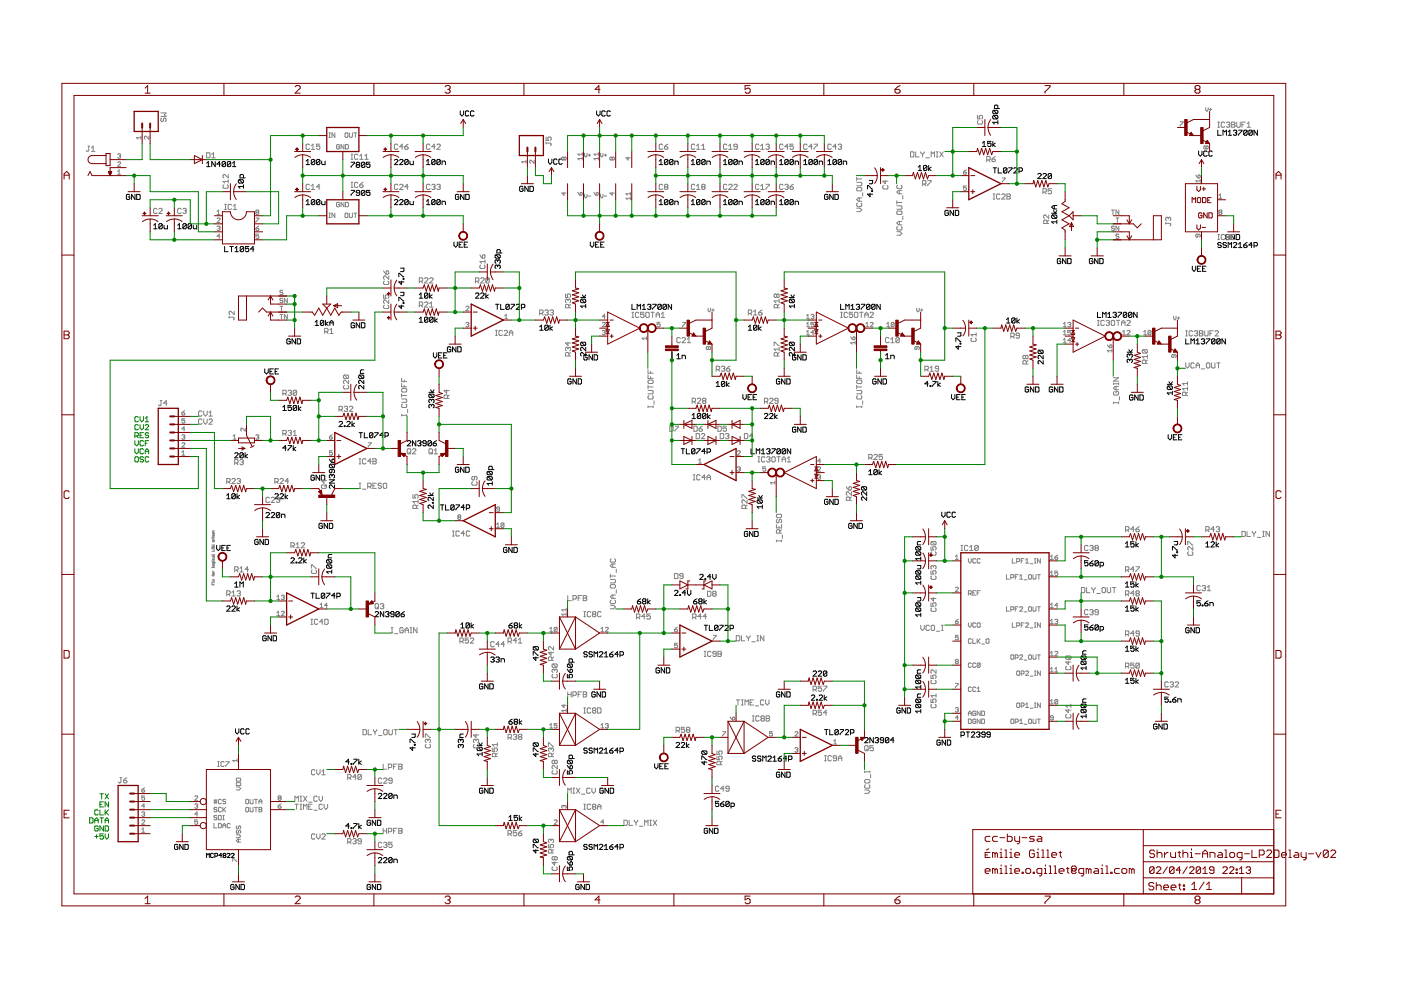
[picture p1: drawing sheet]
<svg xmlns="http://www.w3.org/2000/svg" width="297mm" height="210mm" viewBox="0 0 297 210" stroke-linecap="round" stroke-linejoin="round" font-family="sans-serif">
<g fill="#808080" stroke="#808080" stroke-width=".21">
<path d="M44.9 124h.5z"/>
<path d="M44.9 123.7v.3z"/>
<path d="M45.2 123.8v.2z"/>
<path d="M45.1 123.4h.3z"/>
<path d="M45.4 123.3v.2z"/>
<path d="M45.1 123.1l.3-.3z"/>
<path d="M45.1 122.8l.3 .3z"/>
<path d="M45 122.1h.4z"/>
<path d="M44.9 122l.1 .1z"/>
<path d="M45.2 122v.2z"/>
<path d="M45.4 121.6v.1z"/>
<path d="M45.3 121.5l.1 .1z"/>
<path d="M45.2 121.5h.1z"/>
<path d="M45.2 121.5l-.1 .1z"/>
<path d="M45.1 121.6v.1z"/>
<path d="M45.1 121.7l.1 .1z"/>
<path d="M45.2 121.8h.1z"/>
<path d="M45.3 121.8l.1-.1z"/>
<path d="M45.1 121.3h.3z"/>
<path d="M45.1 121.2l.2 .1z"/>
<path d="M44.9 120.3h.5z"/>
<path d="M45.4 120.2v.2z"/>
<path d="M45.4 119.8v.2z"/>
<path d="M45.2 119.7h.1z"/>
<path d="M45.1 119.8v.2z"/>
<path d="M45.1 120l.1 .1z"/>
<path d="M45.2 120.1h.1z"/>
<path d="M45.3 120.1l.1-.1z"/>
<path d="M45.5 119.2l.1 .1z"/>
<path d="M45.1 119.2h.4z"/>
<path d="M45.1 119.2v.3z"/>
<path d="M45.2 119.5h.1z"/>
<path d="M45.4 119.2v.3z"/>
<path d="M45.1 119h.3z"/>
<path d="M45.4 118.9v.2z"/>
<path d="M45.1 118.4v.2z"/>
<path d="M45.1 118.6l.1 .1z"/>
<path d="M45.2 118.7h.1z"/>
<path d="M45.3 118.7l.1-.1z"/>
<path d="M45.4 118.4v.2z"/>
<path d="M45.1 118v.1z"/>
<path d="M45.1 118l.1-.1z"/>
<path d="M45.2 117.9h.2z"/>
<path d="M45.4 117.9v.2z"/>
<path d="M45.4 118.1l-.1 .1z"/>
<path d="M45.3 117.9v.2z"/>
<path d="M44.9 117.6h.5z"/>
<path d="M45.4 117.6v.1z"/>
<path d="M44.9 116.9h.5z"/>
<path d="M45.4 116.6v.3z"/>
<path d="M44.9 116.1v.2z"/>
<path d="M45 116.4h.3z"/>
<path d="M45.4 116.1v.2z"/>
<path d="M45.3 116.1h.1z"/>
<path d="M45 116.1h.3z"/>
<path d="M45 116.1h-.1z"/>
<path d="M44.9 115.9h.5z"/>
<path d="M45.3 115.7l.1 .2z"/>
<path d="M45.4 115.5l-.1 .2z"/>
<path d="M44.9 115.5h.5z"/>
<path d="M45.4 114.6v.2z"/>
<path d="M45.3 114.6h.1z"/>
<path d="M45.2 114.6h.1z"/>
<path d="M45.2 114.6h-.1z"/>
<path d="M45.1 114.6v.2z"/>
<path d="M45.2 114.9h.1z"/>
<path d="M45 114.3h.4z"/>
<path d="M44.9 114.2l.1 .1z"/>
<path d="M45.2 114.2v.2z"/>
<path d="M45 114h.4z"/>
<path d="M44.9 113.9l.1 .1z"/>
<path d="M45.2 113.9v.1z"/>
<path d="M45.4 113.5v.2z"/>
<path d="M45.3 113.5v.1z"/>
<path d="M45.2 113.7l.1-.1z"/>
<path d="M45.1 113.6l.1 .1z"/>
<path d="M45.1 113.4v.2z"/>
<path d="M45.4 113v.1z"/>
<path d="M45.2 113.2h.1z"/>
<path d="M45.1 113v.1z"/>
<path d="M45.1 113l.1-.1z"/>
<path d="M45.3 112.9v.3z"/>
<path d="M45 112.6h.3z"/>
<path d="M45.3 112.6l.1-.1z"/>
<path d="M45.1 112.5v.2z"/>
<path d="M110.6 34.3l.3 .3z"/>
<path d="M110.6 34.3h.9z"/>
<path d="M111.5 34v.6z"/>
<path d="M113.2 34v.6z"/>
<path d="M112.6 34l.6 .6z"/>
<path d="M112.5 34h.1z"/>
<path d="M112.5 34l-.2 .1z"/>
<path d="M112.3 34.1v.3z"/>
<path d="M112.3 34.4l.2 .2z"/>
<path d="M116.9 30.7l-.2 .2z"/>
<path d="M116.9 30.5v.2z"/>
<path d="M116.7 30.3l.2 .2z"/>
<path d="M115.8 30.3h.9z"/>
<path d="M115.8 30.1v.4z"/>
<path d="M115.8 29.1v.7z"/>
<path d="M115.8 29.8h.5z"/>
<path d="M116.1 29.4l.2 .4z"/>
<path d="M116.1 29.2v.2z"/>
<path d="M116.1 29.2l.2-.1z"/>
<path d="M116.3 29.1h.4z"/>
<path d="M116.7 29.1l.2 .1z"/>
<path d="M116.9 29.2v.4z"/>
<path d="M116.9 29.6l-.2 .2z"/>
<path d="M38.9 95.6l-.3 .3z"/>
<path d="M38.9 95.6v.9z"/>
<path d="M38.6 96.5h.6z"/>
<path d="M38.6 94.8h.6z"/>
<path d="M38.6 94.8l.6-.6z"/>
<path d="M39.2 94v.2z"/>
<path d="M39 93.9l.2 .1z"/>
<path d="M38.7 93.9h.3z"/>
<path d="M38.7 93.9l-.1 .1z"/>
<path d="M38.6 92.3l.1-.1z"/>
<path d="M38.7 92.2h.3z"/>
<path d="M39 92.2l.2 .1z"/>
<path d="M39.2 92.3v.2z"/>
<path d="M39.2 92.5l-.2 .1z"/>
<path d="M38.9 92.6h.1z"/>
<path d="M39 92.6l.2 .2z"/>
<path d="M39.2 92.8v.1z"/>
<path d="M39.2 92.9l-.2 .2z"/>
<path d="M38.7 93.1h.3z"/>
<path d="M38.6 92.9l.1 .2z"/>
<path d="M39 90.5v.9z"/>
<path d="M39 90.5l-.4 .4z"/>
<path d="M38.6 90.9h.6z"/>
<path d="M38.6 88.8h.6z"/>
<path d="M38.6 88.8v.4z"/>
<path d="M38.6 89.2l.3-.1z"/>
<path d="M38.9 89.1h.1z"/>
<path d="M39 89.1l.2 .1z"/>
<path d="M39.2 89.2v.4z"/>
<path d="M39.2 89.6l-.2 .1z"/>
<path d="M38.7 89.7h.3z"/>
<path d="M38.6 89.6l.1 .1z"/>
<path d="M33.6 85.8l.2 .2z"/>
<path d="M33.8 86h.2z"/>
<path d="M34 86l.1-.2z"/>
<path d="M34.1 84.9v.9z"/>
<path d="M34 84.9h.3z"/>
<path d="M35.2 84.9v1.1z"/>
<path d="M35.2 84.9l-.5 .6z"/>
<path d="M34.7 85.5h.7z"/>
<path d="M38.9 87.2l.3-.1z"/>
<path d="M38.9 87.2l-.3 .3z"/>
<path d="M38.6 87.5v.3z"/>
<path d="M38.6 87.8l.1 .2z"/>
<path d="M38.7 88h.3z"/>
<path d="M39.2 87.8l-.2 .2z"/>
<path d="M39.2 87.7v.1z"/>
<path d="M39 87.5l.2 .2z"/>
<path d="M38.6 87.5h.4z"/>
<path d="M59.8 61.6l.2 .1z"/>
<path d="M59.5 61.6h.3z"/>
<path d="M59.4 61.7l.1-.1z"/>
<path d="M59.4 61.7v.1z"/>
<path d="M59.4 61.8l.1 .2z"/>
<path d="M59.5 62h.3z"/>
<path d="M59.8 62l.2 .2z"/>
<path d="M60 62.2v.1z"/>
<path d="M60 62.3l-.2 .2z"/>
<path d="M59.5 62.5h.3z"/>
<path d="M59.4 62.3l.1 .2z"/>
<path d="M59.7 64.9v1z"/>
<path d="M59.4 64.9h.6z"/>
<path d="M49.7 67.6l-.2 .2z"/>
<path d="M49.7 67.5v.1z"/>
<path d="M49.5 67.3l.2 .2z"/>
<path d="M48.6 67.3h.9z"/>
<path d="M48.6 67.1v.4z"/>
<path d="M49.7 66v.7z"/>
<path d="M48.9 66l.8 .7z"/>
<path d="M48.7 66h.2z"/>
<path d="M48.7 66l-.1 .2z"/>
<path d="M48.6 66.2v.3z"/>
<path d="M48.6 66.5l.1 .2z"/>
<path d="M59.8 63.2l.2 .2z"/>
<path d="M59.5 63.2h.3z"/>
<path d="M59.5 63.2l-.1 .2z"/>
<path d="M59.4 63.4v.2z"/>
<path d="M59.4 63.6l.1 .1z"/>
<path d="M59.5 63.7h.3z"/>
<path d="M59.8 63.7l.2 .2z"/>
<path d="M60 63.9v.1z"/>
<path d="M60 64l-.2 .2z"/>
<path d="M59.5 64.2h.3z"/>
<path d="M59.4 64l.1 .2z"/>
<path d="M60.3 63.2v1z"/>
<path d="M60.3 63.2l.6 1z"/>
<path d="M60.9 63.2v1z"/>
<path d="M59.7 66.7v.9z"/>
<path d="M59.4 66.7h.6z"/>
<path d="M60.3 66.7v.9z"/>
<path d="M60.3 66.7l.6 .9z"/>
<path d="M60.9 66.7v.9z"/>
<path d="M237.1 49.6l.1 .2z"/>
<path d="M236.7 49.6h.4z"/>
<path d="M236.7 49.6l-.1 .2z"/>
<path d="M236.6 49.8v.2z"/>
<path d="M236.6 50l.1 .1z"/>
<path d="M236.7 50.1h.4z"/>
<path d="M237.1 50.1l.1 .1z"/>
<path d="M237.2 50.2v.2z"/>
<path d="M237.2 50.4l-.1 .2z"/>
<path d="M236.7 50.6h.4z"/>
<path d="M236.6 50.4l.1 .2z"/>
<path d="M236.9 46.2v1z"/>
<path d="M236.6 46.2h.6z"/>
<path d="M248.2 47.7l-.1 .2z"/>
<path d="M248.2 47.5v.2z"/>
<path d="M248.1 47.3l.1 .2z"/>
<path d="M247.1 47.3h1z"/>
<path d="M247.1 47.2v.3z"/>
<path d="M247.1 46.6l.2 .2z"/>
<path d="M247.1 46.2v.4z"/>
<path d="M247.3 46.1l-.2 .1z"/>
<path d="M247.3 46.1h.2z"/>
<path d="M247.5 46.1l.2 .1z"/>
<path d="M247.7 46.2v.2z"/>
<path d="M247.9 46.1l-.2 .1z"/>
<path d="M247.9 46.1h.2z"/>
<path d="M248.1 46.1l.1 .1z"/>
<path d="M248.2 46.2v.4z"/>
<path d="M248.2 46.6l-.1 .2z"/>
<path d="M236.1 47.9l.2 .2z"/>
<path d="M235.8 47.9h.3z"/>
<path d="M235.6 48.1l.2-.2z"/>
<path d="M235.6 48.1v.1z"/>
<path d="M235.6 48.2l.2 .2z"/>
<path d="M235.8 48.4h.3z"/>
<path d="M236.1 48.4l.2 .2z"/>
<path d="M236.3 48.6v.1z"/>
<path d="M236.3 48.7l-.2 .2z"/>
<path d="M235.8 48.9h.3z"/>
<path d="M235.6 48.7l.2 .2z"/>
<path d="M236.6 47.9v1z"/>
<path d="M236.6 47.9l.6 1z"/>
<path d="M237.2 47.9v1z"/>
<path d="M236 44.5v1z"/>
<path d="M235.6 44.5h.7z"/>
<path d="M236.6 44.5v1z"/>
<path d="M236.6 44.5l.6 1z"/>
<path d="M237.2 44.5v1z"/>
<path d="M100.8 58.9v1.1z"/>
<path d="M100.8 58.9h.5z"/>
<path d="M101.3 58.9l.2 .2z"/>
<path d="M101.5 59.1v.4z"/>
<path d="M101.5 59.5l-.2 .1z"/>
<path d="M100.8 59.6h.5z"/>
<path d="M101.2 59.6l.3 .4z"/>
<path d="M101.9 60h.7z"/>
<path d="M101.9 60l.7-.7z"/>
<path d="M102.6 59.1v.2z"/>
<path d="M102.4 58.9l.2 .2z"/>
<path d="M102.1 58.9h.3z"/>
<path d="M102.1 58.9l-.2 .2z"/>
<path d="M103 59.1v.7z"/>
<path d="M103 59.1l.2-.2z"/>
<path d="M103.2 58.9h.3z"/>
<path d="M103.5 58.9l.2 .2z"/>
<path d="M103.7 59.1v.7z"/>
<path d="M103.7 59.8l-.2 .2z"/>
<path d="M103.2 60h.3z"/>
<path d="M103 59.8l.2 .2z"/>
<path d="M103 59.8l.7-.7z"/>
<path d="M88.9 58.9v1.1z"/>
<path d="M88.9 58.9h.6z"/>
<path d="M89.5 58.9l.1 .2z"/>
<path d="M89.6 59.1v.4z"/>
<path d="M89.6 59.5l-.1 .1z"/>
<path d="M88.9 59.6h.6z"/>
<path d="M89.3 59.6l.3 .4z"/>
<path d="M90 60h.7z"/>
<path d="M90 60l.7-.7z"/>
<path d="M90.7 59.1v.2z"/>
<path d="M90.5 58.9l.2 .2z"/>
<path d="M90.2 58.9h.3z"/>
<path d="M90.2 58.9l-.2 .2z"/>
<path d="M91.1 60h.7z"/>
<path d="M91.1 60l.7-.7z"/>
<path d="M91.8 59.1v.2z"/>
<path d="M91.6 58.9l.2 .2z"/>
<path d="M91.3 58.9h.3z"/>
<path d="M91.3 58.9l-.2 .2z"/>
<path d="M81.3 64.9l.2-.2z"/>
<path d="M81.3 64.9v.4z"/>
<path d="M81.3 65.3l.2 .1z"/>
<path d="M81.5 65.4h.7z"/>
<path d="M82.2 65.4l.2-.1z"/>
<path d="M82.4 64.9v.4z"/>
<path d="M82.2 64.7l.2 .2z"/>
<path d="M82.4 63.6v.7z"/>
<path d="M81.7 63.6l.7 .7z"/>
<path d="M81.5 63.6h.2z"/>
<path d="M81.5 63.6l-.2 .2z"/>
<path d="M81.3 63.8v.4z"/>
<path d="M81.3 64.2l.2 .1z"/>
<path d="M81.3 62.5v.7z"/>
<path d="M81.3 63.2h.6z"/>
<path d="M81.7 62.9l.2 .3z"/>
<path d="M81.7 62.7v.2z"/>
<path d="M81.7 62.7l.2-.2z"/>
<path d="M81.9 62.5h.3z"/>
<path d="M82.2 62.5l.2 .2z"/>
<path d="M82.4 62.7v.4z"/>
<path d="M82.4 63.1l-.2 .1z"/>
<path d="M88.9 64v1.1z"/>
<path d="M88.9 64h.6z"/>
<path d="M89.5 64l.1 .2z"/>
<path d="M89.6 64.2v.4z"/>
<path d="M89.6 64.6l-.1 .1z"/>
<path d="M88.9 64.7h.6z"/>
<path d="M89.3 64.7l.3 .4z"/>
<path d="M90 65.1h.7z"/>
<path d="M90 65.1l.7-.7z"/>
<path d="M90.7 64.2v.2z"/>
<path d="M90.5 64l.2 .2z"/>
<path d="M90.2 64h.3z"/>
<path d="M90.2 64l-.2 .2z"/>
<path d="M91.1 64.4l.4-.4z"/>
<path d="M91.5 64v1.1z"/>
<path d="M91.1 65.1h.7z"/>
<path d="M221.1 40v1.1z"/>
<path d="M221.1 40h.6z"/>
<path d="M221.7 40l.1 .2z"/>
<path d="M221.8 40.2v.3z"/>
<path d="M221.8 40.5l-.1 .2z"/>
<path d="M221.1 40.7h.6z"/>
<path d="M221.5 40.7l.3 .4z"/>
<path d="M222.2 40h.7z"/>
<path d="M222.2 40v.5z"/>
<path d="M222.2 40.5l.4-.1z"/>
<path d="M222.6 40.4h.2z"/>
<path d="M222.8 40.4l.1 .1z"/>
<path d="M222.9 40.5v.4z"/>
<path d="M222.8 41.1l.1-.2z"/>
<path d="M222.4 41.1h.4z"/>
<path d="M222.2 40.9l.2 .2z"/>
<path d="M209.2 33.2v1.1z"/>
<path d="M209.2 33.2h.6z"/>
<path d="M209.8 33.2l.1 .2z"/>
<path d="M209.9 33.4v.3z"/>
<path d="M209.9 33.7l-.1 .2z"/>
<path d="M209.2 33.9h.6z"/>
<path d="M209.6 33.9l.3 .4z"/>
<path d="M210.7 33.4l.3-.2z"/>
<path d="M210.3 33.7l.4-.3z"/>
<path d="M210.3 33.7v.4z"/>
<path d="M210.3 34.1l.2 .2z"/>
<path d="M210.5 34.3h.4z"/>
<path d="M211 34.1l-.1 .2z"/>
<path d="M211 33.9v.2z"/>
<path d="M210.9 33.7l.1 .2z"/>
<path d="M210.3 33.7h.6z"/>
<path d="M207.4 25.6l-.2 .2z"/>
<path d="M207.2 25.8v.3z"/>
<path d="M207.2 26.1l.2 .2z"/>
<path d="M207.4 26.3h.8z"/>
<path d="M208.3 26.1l-.1 .2z"/>
<path d="M208.3 25.8v.3z"/>
<path d="M208.2 25.6l.1 .2z"/>
<path d="M207.2 24.5v.7z"/>
<path d="M207.2 25.2h.6z"/>
<path d="M207.6 24.8l.2 .4z"/>
<path d="M207.6 24.7v.1z"/>
<path d="M207.6 24.7l.2-.2z"/>
<path d="M207.8 24.5h.4z"/>
<path d="M208.2 24.5l.1 .2z"/>
<path d="M208.3 24.7v.3z"/>
<path d="M208.3 25l-.1 .2z"/>
<path d="M81.3 59.8l.2-.2z"/>
<path d="M81.3 59.8v.4z"/>
<path d="M81.3 60.2l.2 .1z"/>
<path d="M81.5 60.3h.7z"/>
<path d="M82.2 60.3l.2-.1z"/>
<path d="M82.4 59.8v.4z"/>
<path d="M82.2 59.6l.2 .2z"/>
<path d="M82.4 58.5v.7z"/>
<path d="M81.7 58.5l.7 .7z"/>
<path d="M81.5 58.5h.2z"/>
<path d="M81.5 58.5l-.2 .2z"/>
<path d="M81.3 58.7v.4z"/>
<path d="M81.3 59.1l.2 .1z"/>
<path d="M81.3 57.4l.2 .4z"/>
<path d="M81.5 57.8l.4 .3z"/>
<path d="M81.9 58.1h.3z"/>
<path d="M82.2 58.1l.2-.1z"/>
<path d="M82.4 57.6v.4z"/>
<path d="M82.2 57.4l.2 .2z"/>
<path d="M82 57.4h.2z"/>
<path d="M82 57.4l-.1 .2z"/>
<path d="M81.9 57.6v.5z"/>
<path d="M98.8 65.9h.6z"/>
<path d="M98.8 65.9l.6-.6z"/>
<path d="M99.4 65.1v.2z"/>
<path d="M99.2 64.9l.2 .2z"/>
<path d="M98.9 64.9h.3z"/>
<path d="M98.9 64.9l-.1 .2z"/>
<path d="M98.8 68.5l.1-.2z"/>
<path d="M98.9 68.3h.3z"/>
<path d="M99.2 68.3l.2 .2z"/>
<path d="M99.4 68.5v.2z"/>
<path d="M99.2 68.8l.2-.1z"/>
<path d="M99.1 68.8h.1z"/>
<path d="M99.2 68.8l.2 .2z"/>
<path d="M99.4 69v.1z"/>
<path d="M99.2 69.3l.2-.2z"/>
<path d="M98.9 69.3h.3z"/>
<path d="M98.8 69.1l.1 .2z"/>
<path d="M107 67l.3-.3z"/>
<path d="M107.3 66.7v.9z"/>
<path d="M107 67.6h.6z"/>
<path d="M105.1 71.1h.3z"/>
<path d="M105.2 70v1.1z"/>
<path d="M105.1 70h.3z"/>
<path d="M106.3 70l.2 .2z"/>
<path d="M106 70h.3z"/>
<path d="M106 70l-.2 .2z"/>
<path d="M105.8 70.2v.8z"/>
<path d="M105.8 71l.2 .1z"/>
<path d="M106 71.1h.3z"/>
<path d="M106.5 71l-.2 .1z"/>
<path d="M106.9 71.1h.7z"/>
<path d="M107.6 70.4l-.7 .7z"/>
<path d="M107.6 70.2v.2z"/>
<path d="M107.4 70l.2 .2z"/>
<path d="M107.1 70h.3z"/>
<path d="M107.1 70l-.2 .2z"/>
<path d="M108 70.4v.7z"/>
<path d="M108 70.4l.4-.4z"/>
<path d="M108.4 70l.3 .4z"/>
<path d="M108.7 70.4v.7z"/>
<path d="M108 70.6h.7z"/>
<path d="M204.6 36.2l.3-.2z"/>
<path d="M204.6 36.2l-.3 .3z"/>
<path d="M204.3 36.5v.3z"/>
<path d="M204.3 36.8l.1 .2z"/>
<path d="M204.4 37h.3z"/>
<path d="M204.7 37l.2-.2z"/>
<path d="M204.9 36.6v.2z"/>
<path d="M204.7 36.5l.2 .1z"/>
<path d="M204.3 36.5h.4z"/>
<path d="M204.3 39.4h.6z"/>
<path d="M204.3 39.4v.5z"/>
<path d="M204.3 39.9l.3-.2z"/>
<path d="M204.6 39.7h.1z"/>
<path d="M204.7 39.7l.2 .2z"/>
<path d="M204.9 39.9v.3z"/>
<path d="M204.7 40.4l.2-.2z"/>
<path d="M204.4 40.4h.3z"/>
<path d="M204.3 40.2l.1 .2z"/>
<path d="M212.5 37.7h.6z"/>
<path d="M213.1 37.7v.2z"/>
<path d="M213.1 37.9l-.6 .6z"/>
<path d="M212.5 38.5v.2z"/>
<path d="M210.6 42.2h.3z"/>
<path d="M210.7 41.1v1.1z"/>
<path d="M210.6 41.1h.3z"/>
<path d="M211.8 41.1l.2 .2z"/>
<path d="M211.5 41.1h.3z"/>
<path d="M211.3 41.3l.2-.2z"/>
<path d="M211.3 41.3v.7z"/>
<path d="M211.3 42l.2 .2z"/>
<path d="M211.5 42.2h.3z"/>
<path d="M211.8 42.2l.2-.2z"/>
<path d="M212.4 42.2h.7z"/>
<path d="M213.1 41.5l-.7 .7z"/>
<path d="M213.1 41.3v.2z"/>
<path d="M212.9 41.1l.2 .2z"/>
<path d="M212.6 41.1h.3z"/>
<path d="M212.4 41.3l.2-.2z"/>
<path d="M213.5 41.1v1.1z"/>
<path d="M213.5 41.1h.5z"/>
<path d="M214 41.1l.2 .2z"/>
<path d="M214.2 41.3v.2z"/>
<path d="M214.2 41.5l-.2 .2z"/>
<path d="M214 41.7l.2 .1z"/>
<path d="M214.2 41.8v.2z"/>
<path d="M214.2 42l-.2 .2z"/>
<path d="M213.5 42.2h.5z"/>
<path d="M213.5 41.7h.5z"/>
<path d="M129.3 33.8l.2 .1z"/>
<path d="M129.3 33.5v.3z"/>
<path d="M129.3 33.5l.2-.2z"/>
<path d="M129.5 33.3h.1z"/>
<path d="M129.6 33.3l.2 .2z"/>
<path d="M129.8 33.5l.1-.2z"/>
<path d="M129.9 33.3h.2z"/>
<path d="M130.1 33.3l.2 .2z"/>
<path d="M130.3 33.5v.3z"/>
<path d="M130.1 33.9l.2-.1z"/>
<path d="M129.9 33.9h.2z"/>
<path d="M129.8 33.8l.1 .1z"/>
<path d="M129.6 33.9l.2-.1z"/>
<path d="M129.5 33.9h.1z"/>
<path d="M129.8 33.5v.3z"/>
<path d="M129.3 40.9h1z"/>
<path d="M129.3 40.9l.5 .5z"/>
<path d="M129.8 40.8v.6z"/>
<path d="M101.9 56.2l-.2 .2z"/>
<path d="M101.7 56.4v.3z"/>
<path d="M101.7 56.7l.2 .2z"/>
<path d="M101.9 56.9h.8z"/>
<path d="M102.7 56.9l.1-.2z"/>
<path d="M102.8 56.4v.3z"/>
<path d="M102.7 56.2l.1 .2z"/>
<path d="M101.7 55.5l.4 .3z"/>
<path d="M101.7 55.5h1.1z"/>
<path d="M102.8 55.1v.7z"/>
<path d="M101.7 54l.2 .4z"/>
<path d="M101.9 54.4l.4 .3z"/>
<path d="M102.3 54.7h.4z"/>
<path d="M102.8 54.5l-.1 .2z"/>
<path d="M102.8 54.2v.3z"/>
<path d="M102.7 54l.1 .2z"/>
<path d="M102.5 54h.2z"/>
<path d="M102.3 54.2l.2-.2z"/>
<path d="M102.3 54.2v.5z"/>
<path d="M71.9 86.1v1.1z"/>
<path d="M71.9 86.1h.5z"/>
<path d="M72.4 86.1l.2 .2z"/>
<path d="M72.6 86.3v.4z"/>
<path d="M72.6 86.7l-.2 .2z"/>
<path d="M71.9 86.9h.5z"/>
<path d="M72.2 86.9l.4 .3z"/>
<path d="M73 86.3l.2-.2z"/>
<path d="M73.2 86.1h.3z"/>
<path d="M73.5 86.1l.2 .2z"/>
<path d="M73.7 86.3v.2z"/>
<path d="M73.7 86.5l-.2 .2z"/>
<path d="M73.3 86.7h.2z"/>
<path d="M73.5 86.7l.2 .2z"/>
<path d="M73.7 86.9v.1z"/>
<path d="M73.7 87l-.2 .2z"/>
<path d="M73.2 87.2h.3z"/>
<path d="M73 87l.2 .2z"/>
<path d="M74.1 87.2h.7z"/>
<path d="M74.1 87.2l.7-.7z"/>
<path d="M74.8 86.3v.2z"/>
<path d="M74.6 86.1l.2 .2z"/>
<path d="M74.3 86.1h.3z"/>
<path d="M74.3 86.1l-.2 .2z"/>
<path d="M60 91.2v1.1z"/>
<path d="M60 91.2h.5z"/>
<path d="M60.5 91.2l.2 .2z"/>
<path d="M60.7 91.4v.4z"/>
<path d="M60.7 91.8l-.2 .2z"/>
<path d="M60 92h.5z"/>
<path d="M60.3 92l.4 .3z"/>
<path d="M61.1 91.4l.2-.2z"/>
<path d="M61.3 91.2h.3z"/>
<path d="M61.6 91.2l.2 .2z"/>
<path d="M61.8 91.4v.2z"/>
<path d="M61.8 91.6l-.2 .2z"/>
<path d="M61.4 91.8h.2z"/>
<path d="M61.6 91.8l.2 .2z"/>
<path d="M61.8 92v.2z"/>
<path d="M61.8 92.2l-.2 .1z"/>
<path d="M61.3 92.3h.3z"/>
<path d="M61.1 92.2l.2 .1z"/>
<path d="M62.2 91.6l.3-.4z"/>
<path d="M62.5 91.2v1.1z"/>
<path d="M62.2 92.3h.7z"/>
<path d="M49.4 92.5l.3-.3z"/>
<path d="M49.7 92.2v.9z"/>
<path d="M49.4 93.1h.7z"/>
<path d="M54.3 92.3l.1-.1z"/>
<path d="M54.4 92.2h.3z"/>
<path d="M54.7 92.2l.2 .1z"/>
<path d="M54.9 92.3v.2z"/>
<path d="M54.9 92.5l-.2 .1z"/>
<path d="M54.6 92.6h.1z"/>
<path d="M54.7 92.6l.2 .2z"/>
<path d="M54.9 92.8v.1z"/>
<path d="M54.9 92.9l-.2 .2z"/>
<path d="M54.4 93.1h.3z"/>
<path d="M54.3 92.9l.1 .2z"/>
<path d="M52 90.8v.6z"/>
<path d="M51.4 90.8l.6 .6z"/>
<path d="M51.2 90.8h.2z"/>
<path d="M51.2 90.8l-.1 .1z"/>
<path d="M51.1 90.9v.3z"/>
<path d="M51.1 91.2l.1 .2z"/>
<path d="M49.8 97.4v1.1z"/>
<path d="M49.8 97.4h.5z"/>
<path d="M50.3 97.4l.2 .2z"/>
<path d="M50.5 97.6v.4z"/>
<path d="M50.5 98l-.2 .2z"/>
<path d="M49.8 98.2h.5z"/>
<path d="M50.1 98.2l.4 .3z"/>
<path d="M51 97.4l-.1 .2z"/>
<path d="M51 97.4h.4z"/>
<path d="M51.4 97.4l.2 .2z"/>
<path d="M51.6 97.6v.2z"/>
<path d="M51.6 97.8l-.2 .2z"/>
<path d="M51.2 98h.2z"/>
<path d="M51.4 98l.2 .2z"/>
<path d="M51.6 98.2v.1z"/>
<path d="M51.6 98.3l-.2 .2z"/>
<path d="M51 98.5h.4z"/>
<path d="M50.9 98.3l.1 .2z"/>
<path d="M60 82.7v1.1z"/>
<path d="M60 82.7h.5z"/>
<path d="M60.5 82.7l.2 .2z"/>
<path d="M60.7 82.9v.4z"/>
<path d="M60.5 83.5l.2-.2z"/>
<path d="M60 83.5h.5z"/>
<path d="M60.3 83.5l.4 .3z"/>
<path d="M61.1 82.9l.2-.2z"/>
<path d="M61.3 82.7h.3z"/>
<path d="M61.6 82.7l.2 .2z"/>
<path d="M61.8 82.9v.2z"/>
<path d="M61.8 83.1l-.2 .2z"/>
<path d="M61.4 83.3h.2z"/>
<path d="M61.6 83.3l.2 .2z"/>
<path d="M61.8 83.5v.2z"/>
<path d="M61.8 83.7l-.2 .1z"/>
<path d="M61.3 83.8h.3z"/>
<path d="M61.1 83.7l.2 .1z"/>
<path d="M62.2 82.9v.8z"/>
<path d="M62.2 82.9l.1-.2z"/>
<path d="M62.3 82.7h.4z"/>
<path d="M62.7 82.7l.2 .2z"/>
<path d="M62.9 82.9v.8z"/>
<path d="M62.9 83.7l-.2 .1z"/>
<path d="M62.3 83.8h.4z"/>
<path d="M62.2 83.7l.1 .1z"/>
<path d="M62.9 82.9l-.7 .8z"/>
<path d="M48.1 125.3v1.1z"/>
<path d="M48.1 125.3h.5z"/>
<path d="M48.6 125.3l.2 .2z"/>
<path d="M48.8 125.5v.3z"/>
<path d="M48.8 125.8l-.2 .2z"/>
<path d="M48.1 126h.5z"/>
<path d="M48.4 126l.4 .4z"/>
<path d="M49.1 125.6l.4-.3z"/>
<path d="M49.5 125.3v1.1z"/>
<path d="M49.1 126.4h.8z"/>
<path d="M50.2 125.5l.2-.2z"/>
<path d="M50.4 125.3h.4z"/>
<path d="M50.8 125.3l.2 .2z"/>
<path d="M51 125.5v.1z"/>
<path d="M51 125.6l-.2 .2z"/>
<path d="M50.6 125.8h.2z"/>
<path d="M50.8 125.8l.2 .2z"/>
<path d="M51 126v.2z"/>
<path d="M51 126.2l-.2 .2z"/>
<path d="M50.4 126.4h.4z"/>
<path d="M50.2 126.2l.2 .2z"/>
<path d="M48.1 101.5v1z"/>
<path d="M48.1 101.5h.5z"/>
<path d="M48.6 101.5l.2 .1z"/>
<path d="M48.8 101.6v.4z"/>
<path d="M48.6 102.2l.2-.2z"/>
<path d="M48.1 102.2h.5z"/>
<path d="M48.4 102.2l.4 .3z"/>
<path d="M49.1 102.5h.8z"/>
<path d="M49.1 102.5l.8-.7z"/>
<path d="M49.9 101.6v.2z"/>
<path d="M49.7 101.5l.2 .1z"/>
<path d="M49.3 101.5h.4z"/>
<path d="M49.3 101.5l-.2 .1z"/>
<path d="M50.2 101.6l.2-.1z"/>
<path d="M50.4 101.5h.4z"/>
<path d="M50.8 101.5l.2 .1z"/>
<path d="M51 101.6v.2z"/>
<path d="M51 101.8l-.2 .2z"/>
<path d="M50.6 102h.2z"/>
<path d="M50.8 102l.2 .2z"/>
<path d="M51 102.2v.2z"/>
<path d="M51 102.4l-.2 .1z"/>
<path d="M50.4 102.5h.4z"/>
<path d="M50.2 102.4l.2 .1z"/>
<path d="M79.5 128.2v.7z"/>
<path d="M79.7 128l-.2 .2z"/>
<path d="M79.7 128h.4z"/>
<path d="M80.1 128l.2 .2z"/>
<path d="M80.3 128.2v.7z"/>
<path d="M80.3 128.9l-.2 .2z"/>
<path d="M79.7 129.1h.4z"/>
<path d="M79.5 128.9l.2 .2z"/>
<path d="M79.9 128.7l.4 .4z"/>
<path d="M80.8 128l-.2 .2z"/>
<path d="M80.8 128h.4z"/>
<path d="M81.2 128l.2 .2z"/>
<path d="M81.4 128.2v.1z"/>
<path d="M81.4 128.3l-.2 .2z"/>
<path d="M81 128.5h.2z"/>
<path d="M81.2 128.5l.2 .2z"/>
<path d="M81.4 128.7v.2z"/>
<path d="M81.4 128.9l-.2 .2z"/>
<path d="M80.8 129.1h.4z"/>
<path d="M80.6 128.9l.2 .2z"/>
<path d="M68.3 103.5h.7z"/>
<path d="M68.1 103.4l.2 .1z"/>
<path d="M68.1 103v.4z"/>
<path d="M68.1 103l.2-.2z"/>
<path d="M68.3 102.8h.7z"/>
<path d="M69 102.8l.2 .2z"/>
<path d="M69.2 103v.4z"/>
<path d="M69.2 103.4l-.2 .1z"/>
<path d="M68.9 103.2l.3-.4z"/>
<path d="M68.1 101.9h1.1z"/>
<path d="M68.1 101.9l.6 .5z"/>
<path d="M68.7 101.7v.7z"/>
<path d="M61.7 115.1v1z"/>
<path d="M61.7 115.1h.5z"/>
<path d="M62.2 115.1l.2 .2z"/>
<path d="M62.4 115.3v.3z"/>
<path d="M62.2 115.8l.2-.2z"/>
<path d="M61.7 115.8h.5z"/>
<path d="M62 115.8l.4 .3z"/>
<path d="M62.8 115.4l.3-.3z"/>
<path d="M63.1 115.1v1z"/>
<path d="M62.8 116.1h.7z"/>
<path d="M63.9 116.1h.7z"/>
<path d="M63.9 116.1l.7-.7z"/>
<path d="M64.6 115.3v.1z"/>
<path d="M64.4 115.1l.2 .2z"/>
<path d="M64.1 115.1h.3z"/>
<path d="M64.1 115.1l-.2 .2z"/>
<path d="M66.2 120.9l-.2 .1z"/>
<path d="M66 121v.4z"/>
<path d="M66 121.4l.2 .2z"/>
<path d="M66.2 121.6h.7z"/>
<path d="M67.1 121.4l-.2 .2z"/>
<path d="M67.1 121v.4z"/>
<path d="M66.9 120.9l.2 .1z"/>
<path d="M66 119.8v.7z"/>
<path d="M66 119.8h.2z"/>
<path d="M66.2 119.8l.7 .7z"/>
<path d="M66.9 120.5h.2z"/>
<path d="M156.3 96.5h.7z"/>
<path d="M156.3 96.5l.7-.6z"/>
<path d="M157 95.7v.2z"/>
<path d="M156.8 95.6l.2 .1z"/>
<path d="M156.5 95.6h.3z"/>
<path d="M156.5 95.6l-.2 .1z"/>
<path d="M156.5 99l-.2 .1z"/>
<path d="M156.5 99h.3z"/>
<path d="M156.8 99l.2 .1z"/>
<path d="M157 99.1v.2z"/>
<path d="M156.8 99.4l.2-.1z"/>
<path d="M156.7 99.4h.1z"/>
<path d="M156.8 99.4l.2 .2z"/>
<path d="M157 99.6v.2z"/>
<path d="M156.8 99.9l.2-.1z"/>
<path d="M156.5 99.9h.3z"/>
<path d="M156.3 99.8l.2 .1z"/>
<path d="M148.1 97.6l.3-.3z"/>
<path d="M148.4 97.3v.9z"/>
<path d="M148.1 98.2h.6z"/>
<path d="M147 101.7h.3z"/>
<path d="M147.2 100.7v1z"/>
<path d="M147 100.7h.3z"/>
<path d="M148.3 100.7l.1 .2z"/>
<path d="M147.9 100.7h.4z"/>
<path d="M147.9 100.7l-.2 .2z"/>
<path d="M147.7 100.9v.7z"/>
<path d="M147.7 101.6l.2 .1z"/>
<path d="M147.9 101.7h.4z"/>
<path d="M148.3 101.7l.1-.1z"/>
<path d="M149.4 100.7v1z"/>
<path d="M148.8 101.2l.6-.5z"/>
<path d="M148.8 101.2h.7z"/>
<path d="M149.9 101v.7z"/>
<path d="M149.9 101l.4-.3z"/>
<path d="M150.3 100.7l.3 .3z"/>
<path d="M150.6 101v.7z"/>
<path d="M149.9 101.2h.7z"/>
<path d="M70.1 92.3l.4-.1z"/>
<path d="M70.1 92.3l-.3 .3z"/>
<path d="M69.8 92.6v.3z"/>
<path d="M69.8 92.9l.2 .2z"/>
<path d="M70 93.1h.3z"/>
<path d="M70.5 92.9l-.2 .2z"/>
<path d="M70.5 92.8v.1z"/>
<path d="M70.3 92.6l.2 .2z"/>
<path d="M69.8 92.6h.5z"/>
<path d="M69.8 95.6h.7z"/>
<path d="M69.8 95.6v.4z"/>
<path d="M69.8 96l.3-.1z"/>
<path d="M70.1 95.9h.2z"/>
<path d="M70.3 95.9l.2 .1z"/>
<path d="M70.5 96v.4z"/>
<path d="M70.5 96.4l-.2 .1z"/>
<path d="M70 96.5h.3z"/>
<path d="M69.8 96.4l.2 .1z"/>
<path d="M78.1 93.9h.6z"/>
<path d="M78.7 93.9v.1z"/>
<path d="M78.7 94l-.6 .7z"/>
<path d="M78.1 94.7v.1z"/>
<path d="M76.1 98.4h.4z"/>
<path d="M76.3 97.3v1.1z"/>
<path d="M76.1 97.3h.4z"/>
<path d="M77.4 97.3l.2 .2z"/>
<path d="M77 97.3h.4z"/>
<path d="M77 97.3l-.1 .2z"/>
<path d="M76.9 97.5v.7z"/>
<path d="M76.9 98.2l.1 .2z"/>
<path d="M77 98.4h.4z"/>
<path d="M77.6 98.2l-.2 .2z"/>
<path d="M78.5 97.3v1.1z"/>
<path d="M78.5 97.3l-.5 .5z"/>
<path d="M78 97.8h.7z"/>
<path d="M79.1 97.3v1.1z"/>
<path d="M79.1 97.3h.5z"/>
<path d="M79.6 97.3l.2 .2z"/>
<path d="M79.8 97.5v.1z"/>
<path d="M79.8 97.6l-.2 .2z"/>
<path d="M79.6 97.8l.2 .2z"/>
<path d="M79.8 98v.2z"/>
<path d="M79.8 98.2l-.2 .2z"/>
<path d="M79.1 98.4h.5z"/>
<path d="M79.1 97.8h.5z"/>
<path d="M105.3 108.3l.2 .1z"/>
<path d="M105.5 108.4h.3z"/>
<path d="M105.8 108.4l.1-.1z"/>
<path d="M105.9 107.6v.7z"/>
<path d="M105.8 107.5l.1 .1z"/>
<path d="M105.5 107.5h.3z"/>
<path d="M105.3 107.6l.2-.1z"/>
<path d="M105.3 107.6v.2z"/>
<path d="M105.3 107.8l.2 .1z"/>
<path d="M105.5 107.9h.4z"/>
<path d="M105.3 111.2l.3-.3z"/>
<path d="M105.6 110.9v.9z"/>
<path d="M105.3 111.8h.6z"/>
<path d="M106.2 111v.7z"/>
<path d="M106.2 111l.2-.1z"/>
<path d="M106.4 110.9h.3z"/>
<path d="M106.7 110.9l.1 .1z"/>
<path d="M106.8 111v.7z"/>
<path d="M106.8 111.7l-.1 .1z"/>
<path d="M106.4 111.8h.3z"/>
<path d="M106.2 111.7l.2 .1z"/>
<path d="M106.8 111l-.6 .7z"/>
<path d="M97.2 109.2l-.1 .1z"/>
<path d="M97.2 109.2h.3z"/>
<path d="M97.5 109.2l.2 .1z"/>
<path d="M97.7 109.3v.2z"/>
<path d="M97.7 109.5l-.2 .1z"/>
<path d="M97.5 109.6l.2 .2z"/>
<path d="M97.7 109.8v.2z"/>
<path d="M97.7 110l-.2 .1z"/>
<path d="M97.2 110.1h.3z"/>
<path d="M97.1 110l.1 .1z"/>
<path d="M97.1 109.8v.2z"/>
<path d="M97.2 109.6l-.1 .2z"/>
<path d="M97.1 109.5l.1 .1z"/>
<path d="M97.1 109.3v.2z"/>
<path d="M97.2 109.6h.3z"/>
<path d="M95.9 113.7h.4z"/>
<path d="M96.1 112.6v1.1z"/>
<path d="M95.9 112.6h.4z"/>
<path d="M97.2 112.6l.2 .2z"/>
<path d="M96.9 112.6h.3z"/>
<path d="M96.7 112.8l.2-.2z"/>
<path d="M96.7 112.8v.7z"/>
<path d="M96.7 113.5l.2 .2z"/>
<path d="M96.9 113.7h.3z"/>
<path d="M97.2 113.7l.2-.2z"/>
<path d="M98.3 112.6v1.1z"/>
<path d="M98.3 112.6l-.5 .5z"/>
<path d="M97.8 113.1h.7z"/>
<path d="M99.4 112.6l.2 .2z"/>
<path d="M99 112.6h.4z"/>
<path d="M99 112.6l-.1 .2z"/>
<path d="M98.9 112.8v.7z"/>
<path d="M98.9 113.5l.1 .2z"/>
<path d="M99 113.7h.4z"/>
<path d="M99.4 113.7l.2-.2z"/>
<path d="M58.7 126.5l.3-.3z"/>
<path d="M59 126.2v.9z"/>
<path d="M58.7 127.1h.6z"/>
<path d="M59.6 126.3l.2-.1z"/>
<path d="M59.8 126.2h.3z"/>
<path d="M60.1 126.2l.2 .1z"/>
<path d="M60.3 126.3v.2z"/>
<path d="M60.3 126.5l-.2 .2z"/>
<path d="M59.9 126.7h.2z"/>
<path d="M60.1 126.7l.2 .1z"/>
<path d="M60.3 126.8v.2z"/>
<path d="M60.3 127l-.2 .1z"/>
<path d="M59.8 127.1h.3z"/>
<path d="M59.6 127l.2 .1z"/>
<path d="M58.7 129.9l.3-.3z"/>
<path d="M59 129.6v.9z"/>
<path d="M58.7 130.5h.6z"/>
<path d="M59.6 130.5h.7z"/>
<path d="M59.6 130.5l.7-.6z"/>
<path d="M60.3 129.8v.1z"/>
<path d="M60.1 129.6l.2 .2z"/>
<path d="M59.8 129.6h.3z"/>
<path d="M59.6 129.8l.2-.2z"/>
<path d="M67.9 128.2l.3-.3z"/>
<path d="M68.2 127.9v.9z"/>
<path d="M67.9 128.8h.6z"/>
<path d="M69.3 127.9v.9z"/>
<path d="M69.3 127.9l-.5 .5z"/>
<path d="M68.8 128.4h.6z"/>
<path d="M65.9 132.4h.4z"/>
<path d="M66.1 131.3v1.1z"/>
<path d="M65.9 131.3h.4z"/>
<path d="M67.2 131.3l.2 .2z"/>
<path d="M66.8 131.3h.4z"/>
<path d="M66.7 131.5l.1-.2z"/>
<path d="M66.7 131.5v.7z"/>
<path d="M66.7 132.2l.1 .2z"/>
<path d="M66.8 132.4h.4z"/>
<path d="M67.2 132.4l.2-.2z"/>
<path d="M68.3 131.3v1.1z"/>
<path d="M67.8 131.8l.5-.5z"/>
<path d="M67.8 131.8h.7z"/>
<path d="M68.9 131.3v1.1z"/>
<path d="M68.9 132.4h.5z"/>
<path d="M69.4 132.4l.2-.2z"/>
<path d="M69.6 131.5v.7z"/>
<path d="M69.4 131.3l.2 .2z"/>
<path d="M68.9 131.3h.5z"/>
<path d="M132.7 33.5h.9z"/>
<path d="M132.7 33.5l.5 .4z"/>
<path d="M133.2 33.3v.6z"/>
<path d="M132.7 42l.3 .4z"/>
<path d="M132.7 42h.9z"/>
<path d="M133.6 41.7v.7z"/>
<path d="M132.7 41.1l.3 .3z"/>
<path d="M132.7 41.1h.9z"/>
<path d="M133.6 40.8v.6z"/>
<path d="M86.3 95.3v.8z"/>
<path d="M86.3 95.3l.2-.2z"/>
<path d="M86.5 95.1h.4z"/>
<path d="M86.9 95.1l.2 .2z"/>
<path d="M87.1 95.3v.8z"/>
<path d="M86.9 96.2l.2-.1z"/>
<path d="M86.5 96.2h.4z"/>
<path d="M86.3 96.1l.2 .1z"/>
<path d="M86.7 95.9l.4 .3z"/>
<path d="M87.4 96.2h.8z"/>
<path d="M87.4 96.2l.8-.7z"/>
<path d="M88.2 95.3v.2z"/>
<path d="M88 95.1l.2 .2z"/>
<path d="M87.6 95.1h.4z"/>
<path d="M87.4 95.3l.2-.2z"/>
<path d="M91 95.3v.8z"/>
<path d="M91 95.3l.1-.2z"/>
<path d="M91.1 95.1h.4z"/>
<path d="M91.5 95.1l.2 .2z"/>
<path d="M91.7 95.3v.8z"/>
<path d="M91.5 96.2l.2-.1z"/>
<path d="M91.1 96.2h.4z"/>
<path d="M91 96.1l.1 .1z"/>
<path d="M91.3 95.9l.4 .3z"/>
<path d="M92.1 95.5l.3-.4z"/>
<path d="M92.4 95.1v1.1z"/>
<path d="M92.1 96.2h.7z"/>
<path d="M87.5 107.8h1.1z"/>
<path d="M87.5 107.3v.5z"/>
<path d="M87.5 107.3l.2-.2z"/>
<path d="M87.7 107.1h.4z"/>
<path d="M88.1 107.1l.2 .2z"/>
<path d="M88.3 107.3v.5z"/>
<path d="M88.3 107.4l.3-.3z"/>
<path d="M87.5 106.3l.4 .4z"/>
<path d="M87.5 106.3h1.1z"/>
<path d="M88.6 106v.7z"/>
<path d="M87.5 104.9v.7z"/>
<path d="M87.5 105.6h.6z"/>
<path d="M87.9 105.2l.2 .4z"/>
<path d="M87.9 105.1v.1z"/>
<path d="M87.9 105.1l.2-.2z"/>
<path d="M88.1 104.9h.4z"/>
<path d="M88.5 104.9l.1 .2z"/>
<path d="M88.6 105.1v.3z"/>
<path d="M88.5 105.6l.1-.2z"/>
<path d="M72.8 81.9l.2-.2z"/>
<path d="M72.8 81.9v.4z"/>
<path d="M72.8 82.3l.2 .1z"/>
<path d="M73 82.4h.7z"/>
<path d="M73.7 82.4l.2-.1z"/>
<path d="M73.9 81.9v.4z"/>
<path d="M73.7 81.7l.2 .2z"/>
<path d="M73.9 80.6v.7z"/>
<path d="M73.2 80.6l.7 .7z"/>
<path d="M73 80.6h.2z"/>
<path d="M73 80.6l-.2 .2z"/>
<path d="M72.8 80.8v.4z"/>
<path d="M72.8 81.2l.2 .1z"/>
<path d="M73 80.3h.7z"/>
<path d="M72.8 80.1l.2 .2z"/>
<path d="M72.8 79.7v.4z"/>
<path d="M72.8 79.7l.2-.2z"/>
<path d="M73 79.5h.7z"/>
<path d="M73.7 79.5l.2 .2z"/>
<path d="M73.9 79.7v.4z"/>
<path d="M73.9 80.1l-.2 .2z"/>
<path d="M73 79.5l.7 .8z"/>
<path d="M100.2 102.1l-.2 .2z"/>
<path d="M100 102.3v.4z"/>
<path d="M100 102.7l.2 .2z"/>
<path d="M100.2 102.9h.7z"/>
<path d="M100.9 102.9l.2-.2z"/>
<path d="M101.1 102.3v.4z"/>
<path d="M100.9 102.1l.2 .2z"/>
<path d="M100.9 101.8l.2-.2z"/>
<path d="M101.1 101.2v.4z"/>
<path d="M100.9 101l.2 .2z"/>
<path d="M100.2 101h.7z"/>
<path d="M100 101.2l.2-.2z"/>
<path d="M100 101.2v.4z"/>
<path d="M100 101.6l.2 .2z"/>
<path d="M100.2 101.8h.2z"/>
<path d="M100.6 101.6l-.2 .2z"/>
<path d="M100.6 101v.6z"/>
<path d="M94.1 84.5h1.1z"/>
<path d="M94.1 83.9v.6z"/>
<path d="M94.1 83.9l.2-.2z"/>
<path d="M94.3 83.7h.4z"/>
<path d="M94.7 83.7l.2 .2z"/>
<path d="M94.9 83.9v.6z"/>
<path d="M95.2 83.7l-.3 .4z"/>
<path d="M94.1 82.8h1.1z"/>
<path d="M94.1 82.8l.6 .6z"/>
<path d="M94.7 82.7v.7z"/>
<path d="M127.7 70.2l.1-.1z"/>
<path d="M127.8 70.1h.4z"/>
<path d="M128.2 70.1l.1 .1z"/>
<path d="M128.3 70.2v.2z"/>
<path d="M128.3 70.4l-.1 .1z"/>
<path d="M128 70.5h.2z"/>
<path d="M128.2 70.5l.1 .2z"/>
<path d="M128.3 70.7v.1z"/>
<path d="M128.3 70.8l-.1 .2z"/>
<path d="M127.8 71h.4z"/>
<path d="M127.7 70.8l.1 .2z"/>
<path d="M128.2 66.7v.9z"/>
<path d="M127.7 67.1l.5-.4z"/>
<path d="M127.7 67.1h.6z"/>
<path d="M139.3 68.3h.7z"/>
<path d="M139.3 68.3v.5z"/>
<path d="M139.3 68.8l.3-.1z"/>
<path d="M139.6 68.7h.2z"/>
<path d="M139.8 68.7l.2 .1z"/>
<path d="M140 68.8v.3z"/>
<path d="M139.8 69.3l.2-.2z"/>
<path d="M139.5 69.3h.3z"/>
<path d="M139.3 69.1l.2 .2z"/>
<path d="M136.1 71.7l.3 .3z"/>
<path d="M136.1 71.7h1z"/>
<path d="M137.1 71.4v.6z"/>
<path d="M127.7 69.3h.6z"/>
<path d="M127.7 69.3l.6-.6z"/>
<path d="M128.3 68.5v.2z"/>
<path d="M128.2 68.3l.1 .2z"/>
<path d="M127.8 68.3h.4z"/>
<path d="M127.8 68.3l-.1 .2z"/>
<path d="M134 67.3h.3z"/>
<path d="M134.2 66.2v1.1z"/>
<path d="M134 66.2h.3z"/>
<path d="M135.3 66.2l.1 .2z"/>
<path d="M134.9 66.2h.4z"/>
<path d="M134.9 66.2l-.2 .2z"/>
<path d="M134.7 66.4v.7z"/>
<path d="M134.7 67.1l.2 .2z"/>
<path d="M134.9 67.3h.4z"/>
<path d="M135.3 67.3l.1-.2z"/>
<path d="M135.8 66.2h.7z"/>
<path d="M135.8 66.2v.6z"/>
<path d="M135.8 66.8l.4-.2z"/>
<path d="M136.2 66.6h.2z"/>
<path d="M136.4 66.6l.1 .2z"/>
<path d="M136.5 66.8v.3z"/>
<path d="M136.5 67.1l-.1 .2z"/>
<path d="M136 67.3h.4z"/>
<path d="M135.8 67.1l.2 .2z"/>
<path d="M137.1 66.2h.4z"/>
<path d="M137.1 66.2l-.2 .2z"/>
<path d="M136.9 66.4v.7z"/>
<path d="M136.9 67.1l.2 .2z"/>
<path d="M137.1 67.3h.4z"/>
<path d="M137.5 67.3l.1-.2z"/>
<path d="M137.6 66.4v.7z"/>
<path d="M137.5 66.2l.1 .2z"/>
<path d="M138.4 66.2v1.1z"/>
<path d="M138 66.2h.7z"/>
<path d="M139.1 66.6v.7z"/>
<path d="M139.1 66.6l.4-.4z"/>
<path d="M139.5 66.2l.3 .4z"/>
<path d="M139.8 66.6v.7z"/>
<path d="M139.1 66.8h.7z"/>
<path d="M140.2 66.6l.4-.4z"/>
<path d="M140.6 66.2v1.1z"/>
<path d="M140.2 67.3h.7z"/>
<path d="M144.7 68.3h.6z"/>
<path d="M145.3 68.3v.2z"/>
<path d="M145.3 68.5l-.6 .6z"/>
<path d="M144.7 69.1v.2z"/>
<path d="M149.7 74l.2 .1z"/>
<path d="M149.7 73.6v.4z"/>
<path d="M149.7 73.6l.2-.1z"/>
<path d="M149.9 73.5h.2z"/>
<path d="M150.1 73.5l.1 .1z"/>
<path d="M150.2 73.6l.2-.1z"/>
<path d="M150.4 73.5h.1z"/>
<path d="M150.5 73.5l.2 .1z"/>
<path d="M150.7 73.6v.4z"/>
<path d="M150.5 74.1l.2-.1z"/>
<path d="M150.4 74.1h.1z"/>
<path d="M150.2 74l.2 .1z"/>
<path d="M150.2 74l-.1 .1z"/>
<path d="M149.9 74.1h.2z"/>
<path d="M150.2 73.6v.4z"/>
<path d="M150.1 65.3v.6z"/>
<path d="M150.1 65.9l.3 .2z"/>
<path d="M150.4 66.1l.3-.2z"/>
<path d="M150.7 65.3v.6z"/>
<path d="M150.9 65.7h.5z"/>
<path d="M151.2 65.5v.5z"/>
<path d="M171 70.4l.3-.3z"/>
<path d="M171.3 70.1v.9z"/>
<path d="M171 71h.6z"/>
<path d="M172.4 70.1v.9z"/>
<path d="M172.4 70.1l-.5 .4z"/>
<path d="M171.9 70.5h.7z"/>
<path d="M171.3 66.7l-.3 .3z"/>
<path d="M171.3 66.7v.9z"/>
<path d="M171 67.6h.6z"/>
<path d="M171.9 66.8l.2-.1z"/>
<path d="M172.1 66.7h.3z"/>
<path d="M172.4 66.7l.2 .1z"/>
<path d="M172.6 66.8v.2z"/>
<path d="M172.4 67.1l.2-.1z"/>
<path d="M172.3 67.1h.1z"/>
<path d="M172.4 67.1l.2 .2z"/>
<path d="M172.6 67.3v.1z"/>
<path d="M172.6 67.4l-.2 .2z"/>
<path d="M172.1 67.6h.3z"/>
<path d="M171.9 67.4l.2 .2z"/>
<path d="M183.6 68.7l.3-.4z"/>
<path d="M183.9 68.3v1z"/>
<path d="M183.6 69.3h.6z"/>
<path d="M184.5 69.3h.6z"/>
<path d="M184.5 69.3l.6-.6z"/>
<path d="M185.1 68.5v.2z"/>
<path d="M185 68.3l.1 .2z"/>
<path d="M184.7 68.3h.3z"/>
<path d="M184.7 68.3l-.2 .2z"/>
<path d="M180.4 72.7l.3 .3z"/>
<path d="M180.4 72.7h.9z"/>
<path d="M181.3 72.3v.7z"/>
<path d="M180.4 71.4l.1 .3z"/>
<path d="M180.5 71.7l.3 .3z"/>
<path d="M180.8 72h.3z"/>
<path d="M181.1 72l.2-.1z"/>
<path d="M181.3 71.6v.3z"/>
<path d="M181.1 71.4l.2 .2z"/>
<path d="M181 71.4h.1z"/>
<path d="M180.8 71.6l.2-.2z"/>
<path d="M180.8 71.6v.4z"/>
<path d="M171.3 68.3l-.3 .4z"/>
<path d="M171.3 68.3v1z"/>
<path d="M171 69.3h.6z"/>
<path d="M171.9 68.3h.7z"/>
<path d="M171.9 68.3v.5z"/>
<path d="M171.9 68.8l.4-.1z"/>
<path d="M172.3 68.7h.1z"/>
<path d="M172.4 68.7l.2 .1z"/>
<path d="M172.6 68.8v.3z"/>
<path d="M172.6 69.1l-.2 .2z"/>
<path d="M172.1 69.3h.3z"/>
<path d="M171.9 69.1l.2 .2z"/>
<path d="M178.2 67.3h.4z"/>
<path d="M178.4 66.2v1.1z"/>
<path d="M178.2 66.2h.4z"/>
<path d="M179.5 66.2l.2 .2z"/>
<path d="M179.1 66.2h.4z"/>
<path d="M179.1 66.2l-.1 .2z"/>
<path d="M179 66.4v.7z"/>
<path d="M179 67.1l.1 .2z"/>
<path d="M179.1 67.3h.4z"/>
<path d="M179.7 67.1l-.2 .2z"/>
<path d="M180.1 66.2h.7z"/>
<path d="M180.1 66.2v.6z"/>
<path d="M180.1 66.8l.3-.2z"/>
<path d="M180.4 66.6h.2z"/>
<path d="M180.6 66.6l.2 .2z"/>
<path d="M180.8 66.8v.3z"/>
<path d="M180.6 67.3l.2-.2z"/>
<path d="M180.2 67.3h.4z"/>
<path d="M180.1 67.1l.1 .2z"/>
<path d="M181.3 66.2h.4z"/>
<path d="M181.3 66.2l-.2 .2z"/>
<path d="M181.1 66.4v.7z"/>
<path d="M181.1 67.1l.2 .2z"/>
<path d="M181.3 67.3h.4z"/>
<path d="M181.7 67.3l.2-.2z"/>
<path d="M181.9 66.4v.7z"/>
<path d="M181.7 66.2l.2 .2z"/>
<path d="M182.6 66.2v1.1z"/>
<path d="M182.2 66.2h.8z"/>
<path d="M183.3 66.6v.7z"/>
<path d="M183.3 66.6l.4-.4z"/>
<path d="M183.7 66.2l.4 .4z"/>
<path d="M184.1 66.6v.7z"/>
<path d="M183.3 66.8h.8z"/>
<path d="M184.4 67.3h.8z"/>
<path d="M185.2 66.6l-.8 .7z"/>
<path d="M185.2 66.4v.2z"/>
<path d="M185 66.2l.2 .2z"/>
<path d="M184.6 66.2h.4z"/>
<path d="M184.6 66.2l-.2 .2z"/>
<path d="M188 68.7l.3-.4z"/>
<path d="M188.3 68.3v1z"/>
<path d="M188 69.3h.6z"/>
<path d="M189 68.5v.6z"/>
<path d="M189.1 68.3l-.1 .2z"/>
<path d="M189.1 68.3h.3z"/>
<path d="M189.4 68.3l.2 .2z"/>
<path d="M189.6 68.5v.6z"/>
<path d="M189.6 69.1l-.2 .2z"/>
<path d="M189.1 69.3h.3z"/>
<path d="M189 69.1l.1 .2z"/>
<path d="M189 69.1l.6-.6z"/>
<path d="M194.9 74l-.1 .1z"/>
<path d="M194.9 73.6v.4z"/>
<path d="M194.8 73.5l.1 .1z"/>
<path d="M194.1 73.5h.7z"/>
<path d="M194 73.6l.1-.1z"/>
<path d="M194 73.6v.4z"/>
<path d="M194 74l.1 .1z"/>
<path d="M194.1 74.1h.2z"/>
<path d="M194.3 74.1l.1-.1z"/>
<path d="M194.4 73.5v.5z"/>
<path d="M194.4 65.3v.6z"/>
<path d="M194.4 65.9l.2 .2z"/>
<path d="M194.6 66.1l.3-.2z"/>
<path d="M194.9 65.3v.6z"/>
<path d="M195.2 65.7h.5z"/>
<path d="M195.4 65.5v.5z"/>
<path d="M122.5 33.6l.3 .3z"/>
<path d="M122.5 33.6h.9z"/>
<path d="M123.4 33.3v.6z"/>
<path d="M122.5 32.7l.3 .3z"/>
<path d="M122.5 32.7h.9z"/>
<path d="M123.4 32.4v.6z"/>
<path d="M122.5 40.8l.2 .3z"/>
<path d="M122.7 41.1l.3 .3z"/>
<path d="M123 41.4h.3z"/>
<path d="M123.3 41.4l.1-.1z"/>
<path d="M123.4 40.9v.4z"/>
<path d="M123.3 40.8l.1 .1z"/>
<path d="M123.1 40.8h.2z"/>
<path d="M123.1 40.8l-.1 .1z"/>
<path d="M123 40.9v.5z"/>
<path d="M123.9 32.5v.5z"/>
<path d="M123.9 33l.3 .3z"/>
<path d="M124.2 33.3l.3-.3z"/>
<path d="M124.5 32.5v.5z"/>
<path d="M124.7 32.9h.5z"/>
<path d="M125 32.6v.6z"/>
<path d="M123.9 41.2v.5z"/>
<path d="M123.9 41.7l.3 .3z"/>
<path d="M124.2 42l.3-.3z"/>
<path d="M124.5 41.2v.5z"/>
<path d="M124.7 41.6h.5z"/>
<path d="M173.5 100.7l-.1 .1z"/>
<path d="M173.5 100.7h.3z"/>
<path d="M173.8 100.7l.2 .1z"/>
<path d="M174 100.8v.2z"/>
<path d="M174 101l-.2 .2z"/>
<path d="M173.7 101.2h.1z"/>
<path d="M173.8 101.2l.2 .1z"/>
<path d="M174 101.3v.2z"/>
<path d="M174 101.5l-.2 .1z"/>
<path d="M173.5 101.6h.3z"/>
<path d="M173.4 101.5l.1 .1z"/>
<path d="M173.8 97.3v.9z"/>
<path d="M173.8 97.3l-.4 .4z"/>
<path d="M173.4 97.7h.6z"/>
<path d="M161.7 99h.6z"/>
<path d="M161.7 99v.4z"/>
<path d="M161.7 99.4l.3-.1z"/>
<path d="M162 99.3h.2z"/>
<path d="M162.2 99.3l.1 .1z"/>
<path d="M162.3 99.4v.4z"/>
<path d="M162.3 99.8l-.1 .1z"/>
<path d="M161.9 99.9h.3z"/>
<path d="M161.7 99.8l.2 .1z"/>
<path d="M163.3 102.3l.4 .4z"/>
<path d="M163.3 102.3h1z"/>
<path d="M164.3 102v.7z"/>
<path d="M173.4 99.9h.6z"/>
<path d="M173.4 99.9l.6-.6z"/>
<path d="M174 99.1v.2z"/>
<path d="M173.8 99l.2 .1z"/>
<path d="M173.5 99h.3z"/>
<path d="M173.5 99l-.1 .1z"/>
<path d="M160.7 97.9h.4z"/>
<path d="M160.9 96.8v1.1z"/>
<path d="M160.7 96.8h.4z"/>
<path d="M162 96.8l.2 .2z"/>
<path d="M161.6 96.8h.4z"/>
<path d="M161.6 96.8l-.2 .2z"/>
<path d="M161.4 97v.7z"/>
<path d="M161.4 97.7l.2 .2z"/>
<path d="M161.6 97.9h.4z"/>
<path d="M162.2 97.7l-.2 .2z"/>
<path d="M162.7 96.8l-.2 .2z"/>
<path d="M162.7 96.8h.4z"/>
<path d="M163.1 96.8l.2 .2z"/>
<path d="M163.3 97v.2z"/>
<path d="M163.3 97.2l-.2 .2z"/>
<path d="M162.9 97.4h.2z"/>
<path d="M163.1 97.4l.2 .2z"/>
<path d="M163.3 97.6v.1z"/>
<path d="M163.3 97.7l-.2 .2z"/>
<path d="M162.7 97.9h.4z"/>
<path d="M162.5 97.7l.2 .2z"/>
<path d="M163.8 96.8h.4z"/>
<path d="M163.8 96.8l-.2 .2z"/>
<path d="M163.6 97v.7z"/>
<path d="M163.6 97.7l.2 .2z"/>
<path d="M163.8 97.9h.4z"/>
<path d="M164.2 97.9l.2-.2z"/>
<path d="M164.4 97v.7z"/>
<path d="M164.2 96.8l.2 .2z"/>
<path d="M165.1 96.8v1.1z"/>
<path d="M164.7 96.8h.8z"/>
<path d="M165.8 97.2v.7z"/>
<path d="M165.8 97.2l.4-.4z"/>
<path d="M166.2 96.8l.4 .4z"/>
<path d="M166.6 97.2v.7z"/>
<path d="M165.8 97.4h.8z"/>
<path d="M166.9 97.2l.4-.4z"/>
<path d="M167.3 96.8v1.1z"/>
<path d="M166.9 97.9h.7z"/>
<path d="M250.2 25.8h.6z"/>
<path d="M250.8 25.8v.2z"/>
<path d="M250.8 26l-.6 .6z"/>
<path d="M250.2 26.6v.2z"/>
<path d="M255.2 31.4l.2 .2z"/>
<path d="M255.2 31.1v.3z"/>
<path d="M255.2 31.1l.2-.2z"/>
<path d="M255.4 30.9h.1z"/>
<path d="M255.5 30.9l.2 .2z"/>
<path d="M255.7 31.1l.2-.2z"/>
<path d="M255.9 30.9h.1z"/>
<path d="M256 30.9l.2 .2z"/>
<path d="M256.2 31.1v.3z"/>
<path d="M256.2 31.4l-.2 .2z"/>
<path d="M255.9 31.6h.1z"/>
<path d="M255.7 31.4l.2 .2z"/>
<path d="M255.7 31.4l-.2 .2z"/>
<path d="M255.4 31.6h.1z"/>
<path d="M255.7 31.1v.3z"/>
<path d="M258.2 27h.4z"/>
<path d="M258.4 25.9v1.1z"/>
<path d="M258.2 25.9h.4z"/>
<path d="M259.5 25.9l.2 .2z"/>
<path d="M259.1 25.9h.4z"/>
<path d="M259.1 25.9l-.2 .2z"/>
<path d="M258.9 26.1v.7z"/>
<path d="M258.9 26.8l.2 .2z"/>
<path d="M259.1 27h.4z"/>
<path d="M259.7 26.8l-.2 .2z"/>
<path d="M260.2 25.9l-.2 .2z"/>
<path d="M260.2 25.9h.4z"/>
<path d="M260.6 25.9l.2 .2z"/>
<path d="M260.8 26.1v.1z"/>
<path d="M260.8 26.2l-.2 .2z"/>
<path d="M260.4 26.4h.2z"/>
<path d="M260.6 26.4l.2 .2z"/>
<path d="M260.8 26.6v.2z"/>
<path d="M260.8 26.8l-.2 .2z"/>
<path d="M260.2 27h.4z"/>
<path d="M260 26.8l.2 .2z"/>
<path d="M261.1 25.9v1.1z"/>
<path d="M261.1 25.9h.6z"/>
<path d="M261.7 25.9l.2 .2z"/>
<path d="M261.9 26.1v.1z"/>
<path d="M261.7 26.4l.2-.2z"/>
<path d="M261.7 26.4l.2 .2z"/>
<path d="M261.9 26.6v.2z"/>
<path d="M261.9 26.8l-.2 .2z"/>
<path d="M261.1 27h.6z"/>
<path d="M261.1 26.4h.6z"/>
<path d="M262.2 25.9v.9z"/>
<path d="M262.2 26.8l.2 .2z"/>
<path d="M262.4 27h.4z"/>
<path d="M262.8 27l.2-.2z"/>
<path d="M263 25.9v.9z"/>
<path d="M263.3 25.9v1.1z"/>
<path d="M263.3 25.9h.8z"/>
<path d="M263.3 26.4h.4z"/>
<path d="M264.4 26.2l.4-.3z"/>
<path d="M264.8 25.9v1.1z"/>
<path d="M264.4 27h.7z"/>
<path d="M255.6 22.8v.5z"/>
<path d="M255.6 23.3l.3 .3z"/>
<path d="M255.9 23.6l.3-.3z"/>
<path d="M256.2 22.8v.5z"/>
<path d="M256.4 23.2h.5z"/>
<path d="M256.7 22.9v.6z"/>
<path d="M225.4 72.1l.4-.3z"/>
<path d="M225.8 71.8v.9z"/>
<path d="M225.4 72.7h.7z"/>
<path d="M226.9 71.8v.9z"/>
<path d="M226.4 72.2l.5-.4z"/>
<path d="M226.4 72.2h.6z"/>
<path d="M225.4 68.7l.4-.4z"/>
<path d="M225.8 68.3v1z"/>
<path d="M225.4 69.3h.7z"/>
<path d="M226.4 68.5l.1-.2z"/>
<path d="M226.5 68.3h.4z"/>
<path d="M226.9 68.3l.1 .2z"/>
<path d="M227 68.5v.2z"/>
<path d="M227 68.7l-.1 .1z"/>
<path d="M226.7 68.8h.2z"/>
<path d="M226.9 68.8l.1 .2z"/>
<path d="M227 69v.1z"/>
<path d="M227 69.1l-.1 .2z"/>
<path d="M226.5 69.3h.4z"/>
<path d="M226.4 69.1l.1 .2z"/>
<path d="M238 70.4l.3-.3z"/>
<path d="M238.3 70.1v.9z"/>
<path d="M238 71h.6z"/>
<path d="M239 71h.6z"/>
<path d="M239 71l.6-.6z"/>
<path d="M239.6 70.2v.2z"/>
<path d="M239.4 70.1l.2 .1z"/>
<path d="M239.1 70.1h.3z"/>
<path d="M239.1 70.1l-.1 .1z"/>
<path d="M234.8 74.4l.3 .3z"/>
<path d="M234.8 74.4h1z"/>
<path d="M235.8 74v.7z"/>
<path d="M234.8 73.1l.2 .3z"/>
<path d="M235 73.4l.3 .3z"/>
<path d="M235.3 73.7h.3z"/>
<path d="M235.6 73.7l.2-.1z"/>
<path d="M235.8 73.3v.3z"/>
<path d="M235.6 73.1l.2 .2z"/>
<path d="M235.4 73.1h.2z"/>
<path d="M235.4 73.1l-.1 .2z"/>
<path d="M235.3 73.3v.4z"/>
<path d="M225.4 70.4l.4-.3z"/>
<path d="M225.8 70.1v.9z"/>
<path d="M225.4 71h.7z"/>
<path d="M226.4 70.1h.6z"/>
<path d="M226.4 70.1v.4z"/>
<path d="M226.4 70.5l.3-.1z"/>
<path d="M226.7 70.4h.2z"/>
<path d="M226.9 70.4l.1 .1z"/>
<path d="M227 70.5v.3z"/>
<path d="M227 70.8l-.1 .2z"/>
<path d="M226.5 71h.4z"/>
<path d="M226.4 70.8l.1 .2z"/>
<path d="M232.7 69h.3z"/>
<path d="M232.9 67.9v1.1z"/>
<path d="M232.7 67.9h.3z"/>
<path d="M234 67.9l.1 .2z"/>
<path d="M233.6 67.9h.4z"/>
<path d="M233.4 68.1l.2-.2z"/>
<path d="M233.4 68.1v.7z"/>
<path d="M233.4 68.8l.2 .2z"/>
<path d="M233.6 69h.4z"/>
<path d="M234 69l.1-.2z"/>
<path d="M234.5 68.1l.2-.2z"/>
<path d="M234.7 67.9h.4z"/>
<path d="M235.1 67.9l.1 .2z"/>
<path d="M235.2 68.1v.2z"/>
<path d="M235.2 68.3l-.1 .2z"/>
<path d="M234.9 68.5h.2z"/>
<path d="M235.1 68.5l.1 .1z"/>
<path d="M235.2 68.6v.2z"/>
<path d="M235.2 68.8l-.1 .2z"/>
<path d="M234.7 69h.4z"/>
<path d="M234.5 68.8l.2 .2z"/>
<path d="M235.8 67.9h.4z"/>
<path d="M235.8 67.9l-.2 .2z"/>
<path d="M235.6 68.1v.7z"/>
<path d="M235.6 68.8l.2 .2z"/>
<path d="M235.8 69h.4z"/>
<path d="M236.2 69l.1-.2z"/>
<path d="M236.3 68.1v.7z"/>
<path d="M236.2 67.9l.1 .2z"/>
<path d="M237.1 67.9v1.1z"/>
<path d="M236.7 67.9h.7z"/>
<path d="M237.8 68.3v.7z"/>
<path d="M237.8 68.3l.4-.4z"/>
<path d="M238.2 67.9l.3 .4z"/>
<path d="M238.5 68.3v.7z"/>
<path d="M237.8 68.5h.7z"/>
<path d="M238.9 69h.7z"/>
<path d="M238.9 69l.7-.7z"/>
<path d="M239.6 68.1v.2z"/>
<path d="M239.4 67.9l.2 .2z"/>
<path d="M239.1 67.9h.3z"/>
<path d="M238.9 68.1l.2-.2z"/>
<path d="M242.5 70.4l.3-.3z"/>
<path d="M242.8 70.1v.9z"/>
<path d="M242.5 71h.6z"/>
<path d="M243.4 70.2v.6z"/>
<path d="M243.4 70.2l.2-.1z"/>
<path d="M243.6 70.1h.3z"/>
<path d="M243.9 70.1l.1 .1z"/>
<path d="M244 70.2v.6z"/>
<path d="M244 70.8l-.1 .2z"/>
<path d="M243.6 71h.3z"/>
<path d="M243.4 70.8l.2 .2z"/>
<path d="M243.4 70.8l.6-.6z"/>
<path d="M249.2 75.8l.2-.2z"/>
<path d="M249.4 75.3v.3z"/>
<path d="M249.2 75.2l.2 .1z"/>
<path d="M248.6 75.2h.6z"/>
<path d="M248.6 75.2l-.2 .1z"/>
<path d="M248.4 75.3v.3z"/>
<path d="M248.4 75.6l.2 .2z"/>
<path d="M248.6 75.8h.1z"/>
<path d="M248.7 75.8l.2-.2z"/>
<path d="M248.9 75.2v.4z"/>
<path d="M251.4 71.2h.4z"/>
<path d="M251.6 70.1v1.1z"/>
<path d="M251.4 70.1h.4z"/>
<path d="M252.7 70.1l.2 .2z"/>
<path d="M252.3 70.1h.4z"/>
<path d="M252.3 70.1l-.2 .2z"/>
<path d="M252.1 70.3v.7z"/>
<path d="M252.1 71l.2 .2z"/>
<path d="M252.3 71.2h.4z"/>
<path d="M252.7 71.2l.2-.2z"/>
<path d="M253.2 70.3l.2-.2z"/>
<path d="M253.4 70.1h.4z"/>
<path d="M253.8 70.1l.2 .2z"/>
<path d="M254 70.3v.2z"/>
<path d="M254 70.5l-.2 .2z"/>
<path d="M253.6 70.7h.2z"/>
<path d="M253.8 70.7l.2 .1z"/>
<path d="M254 70.8v.2z"/>
<path d="M254 71l-.2 .2z"/>
<path d="M253.4 71.2h.4z"/>
<path d="M253.2 71l.2 .2z"/>
<path d="M254.3 70.1v1.1z"/>
<path d="M254.3 70.1h.6z"/>
<path d="M254.9 70.1l.1 .2z"/>
<path d="M255 70.3v.2z"/>
<path d="M255 70.5l-.1 .2z"/>
<path d="M254.9 70.7l.1 .1z"/>
<path d="M255 70.8v.2z"/>
<path d="M255 71l-.1 .2z"/>
<path d="M254.3 71.2h.6z"/>
<path d="M254.3 70.7h.6z"/>
<path d="M255.4 70.1v.9z"/>
<path d="M255.4 71l.2 .2z"/>
<path d="M255.6 71.2h.4z"/>
<path d="M256.1 71l-.1 .2z"/>
<path d="M256.1 70.1v.9z"/>
<path d="M256.5 70.1v1.1z"/>
<path d="M256.5 70.1h.7z"/>
<path d="M256.5 70.7h.4z"/>
<path d="M257.6 71.2h.7z"/>
<path d="M258.3 70.5l-.7 .7z"/>
<path d="M258.3 70.3v.2z"/>
<path d="M258.1 70.1l.2 .2z"/>
<path d="M257.8 70.1h.3z"/>
<path d="M257.8 70.1l-.2 .2z"/>
<path d="M248.8 67.1v.5z"/>
<path d="M248.8 67.6l.3 .2z"/>
<path d="M249.3 67.6l-.2 .2z"/>
<path d="M249.3 67.1v.5z"/>
<path d="M249.6 67.4h.5z"/>
<path d="M249.9 67.2v.5z"/>
<path d="M125.9 33.6l.3 .3z"/>
<path d="M125.9 33.6h1z"/>
<path d="M126.9 33.3v.6z"/>
<path d="M125.9 32.7l.3 .3z"/>
<path d="M125.9 32.7h1z"/>
<path d="M126.9 32.4v.6z"/>
<path d="M125.9 40.8l.2 .3z"/>
<path d="M126.1 41.1l.3 .3z"/>
<path d="M126.4 41.4h.3z"/>
<path d="M126.7 41.4l.2-.1z"/>
<path d="M126.9 40.9v.4z"/>
<path d="M126.7 40.8l.2 .1z"/>
<path d="M126.5 40.8h.2z"/>
<path d="M126.5 40.8l-.1 .1z"/>
<path d="M126.4 40.9v.5z"/>
<path d="M127.3 32.5v.5z"/>
<path d="M127.3 33l.3 .3z"/>
<path d="M127.6 33.3l.2-.3z"/>
<path d="M127.8 32.5v.5z"/>
<path d="M128.1 32.9h.5z"/>
<path d="M128.4 32.6v.6z"/>
<path d="M127.3 41.2v.5z"/>
<path d="M127.3 41.7l.3 .3z"/>
<path d="M127.6 42l.2-.3z"/>
<path d="M127.8 41.2v.5z"/>
<path d="M128.1 41.6h.5z"/>
<path d="M114.4 65.7v1.1z"/>
<path d="M114.4 65.7h.6z"/>
<path d="M115 65.7l.1 .2z"/>
<path d="M115.1 65.9v.4z"/>
<path d="M115 66.4l.1-.1z"/>
<path d="M114.4 66.4h.6z"/>
<path d="M114.8 66.4l.3 .4z"/>
<path d="M115.5 65.9l.2-.2z"/>
<path d="M115.7 65.7h.4z"/>
<path d="M116.1 65.7l.1 .2z"/>
<path d="M116.2 65.9v.2z"/>
<path d="M116.2 66.1l-.1 .2z"/>
<path d="M115.9 66.3h.2z"/>
<path d="M116.1 66.3l.1 .1z"/>
<path d="M116.2 66.4v.2z"/>
<path d="M116.1 66.8l.1-.2z"/>
<path d="M115.7 66.8h.4z"/>
<path d="M115.5 66.6l.2 .2z"/>
<path d="M116.6 65.9l.2-.2z"/>
<path d="M116.8 65.7h.4z"/>
<path d="M117.2 65.7l.1 .2z"/>
<path d="M117.3 65.9v.2z"/>
<path d="M117.3 66.1l-.1 .2z"/>
<path d="M117 66.3h.2z"/>
<path d="M117.2 66.3l.1 .1z"/>
<path d="M117.3 66.4v.2z"/>
<path d="M117.2 66.8l.1-.2z"/>
<path d="M116.8 66.8h.4z"/>
<path d="M116.6 66.6l.2 .2z"/>
<path d="M119.9 75.5h1.1z"/>
<path d="M119.9 74.9v.6z"/>
<path d="M120.1 74.7l-.2 .2z"/>
<path d="M120.1 74.7h.3z"/>
<path d="M120.4 74.7l.2 .2z"/>
<path d="M120.6 74.9v.6z"/>
<path d="M120.6 75.1l.4-.4z"/>
<path d="M119.9 74.2l.2 .2z"/>
<path d="M119.9 73.8v.4z"/>
<path d="M120.1 73.6l-.2 .2z"/>
<path d="M120.1 73.6h.1z"/>
<path d="M120.2 73.6l.2 .2z"/>
<path d="M120.4 73.8v.2z"/>
<path d="M120.4 73.8l.2-.2z"/>
<path d="M120.6 73.6h.2z"/>
<path d="M120.8 73.6l.2 .2z"/>
<path d="M121 73.8v.4z"/>
<path d="M121 74.2l-.2 .2z"/>
<path d="M119.9 72.7h1.1z"/>
<path d="M119.9 72.7l.5 .6z"/>
<path d="M120.4 72.6v.7z"/>
<path d="M119.9 65.3h1.1z"/>
<path d="M119.9 64.7v.6z"/>
<path d="M120.1 64.5l-.2 .2z"/>
<path d="M120.1 64.5h.3z"/>
<path d="M120.4 64.5l.2 .2z"/>
<path d="M120.6 64.7v.6z"/>
<path d="M120.6 64.9l.4-.4z"/>
<path d="M119.9 64l.2 .2z"/>
<path d="M119.9 63.6v.4z"/>
<path d="M120.1 63.4l-.2 .2z"/>
<path d="M120.1 63.4h.1z"/>
<path d="M120.2 63.4l.2 .2z"/>
<path d="M120.4 63.6v.2z"/>
<path d="M120.4 63.6l.2-.2z"/>
<path d="M120.6 63.4h.2z"/>
<path d="M120.8 63.4l.2 .2z"/>
<path d="M121 63.6v.4z"/>
<path d="M121 64l-.2 .2z"/>
<path d="M119.9 62.3v.8z"/>
<path d="M119.9 63.1h.5z"/>
<path d="M120.2 62.7l.2 .4z"/>
<path d="M120.2 62.5v.2z"/>
<path d="M120.4 62.3l-.2 .2z"/>
<path d="M120.4 62.3h.4z"/>
<path d="M120.8 62.3l.2 .2z"/>
<path d="M121 62.5v.4z"/>
<path d="M121 62.9l-.2 .2z"/>
<path d="M144.1 71.6l.2 .2z"/>
<path d="M143.7 71.6h.4z"/>
<path d="M143.7 71.6l-.2 .2z"/>
<path d="M143.5 71.8v.7z"/>
<path d="M143.5 72.5l.2 .2z"/>
<path d="M143.7 72.7h.4z"/>
<path d="M144.1 72.7l.2-.2z"/>
<path d="M144.6 72.7h.7z"/>
<path d="M144.6 72.7l.7-.8z"/>
<path d="M145.3 71.8v.1z"/>
<path d="M145.2 71.6l.1 .2z"/>
<path d="M144.8 71.6h.4z"/>
<path d="M144.8 71.6l-.2 .2z"/>
<path d="M146.1 71.6l-.4 .3z"/>
<path d="M146.1 71.6v1.1z"/>
<path d="M145.7 72.7h.7z"/>
<path d="M158.7 65.7v1.1z"/>
<path d="M158.7 65.7h.5z"/>
<path d="M159.2 65.7l.2 .2z"/>
<path d="M159.4 65.9v.4z"/>
<path d="M159.4 66.3l-.2 .1z"/>
<path d="M158.7 66.4h.5z"/>
<path d="M159 66.4l.4 .4z"/>
<path d="M159.8 66.1l.3-.4z"/>
<path d="M160.1 65.7v1.1z"/>
<path d="M159.8 66.8h.7z"/>
<path d="M161.2 65.9l.4-.2z"/>
<path d="M160.8 66.3l.4-.4z"/>
<path d="M160.8 66.3v.3z"/>
<path d="M160.8 66.6l.2 .2z"/>
<path d="M161 66.8h.4z"/>
<path d="M161.4 66.8l.2-.2z"/>
<path d="M161.6 66.4v.2z"/>
<path d="M161.4 66.3l.2 .1z"/>
<path d="M160.8 66.3h.6z"/>
<path d="M164.1 75.5h1.1z"/>
<path d="M164.1 74.9v.6z"/>
<path d="M164.3 74.7l-.2 .2z"/>
<path d="M164.3 74.7h.4z"/>
<path d="M164.7 74.7l.1 .2z"/>
<path d="M164.8 74.9v.6z"/>
<path d="M165.2 74.7l-.4 .4z"/>
<path d="M164.1 74l.4 .4z"/>
<path d="M164.1 74h1.1z"/>
<path d="M165.2 73.6v.8z"/>
<path d="M164.1 72.6v.7z"/>
<path d="M164.1 72.6h.2z"/>
<path d="M164.3 72.6l.7 .7z"/>
<path d="M165 73.3h.2z"/>
<path d="M164.1 65.3h1.1z"/>
<path d="M164.1 64.7v.6z"/>
<path d="M164.3 64.5l-.2 .2z"/>
<path d="M164.3 64.5h.4z"/>
<path d="M164.7 64.5l.1 .2z"/>
<path d="M164.8 64.7v.6z"/>
<path d="M164.8 64.9l.4-.4z"/>
<path d="M164.1 63.8l.4 .4z"/>
<path d="M164.1 63.8h1.1z"/>
<path d="M165.2 63.4v.8z"/>
<path d="M164.1 62.9l.2 .2z"/>
<path d="M164.1 62.5v.4z"/>
<path d="M164.3 62.3l-.2 .2z"/>
<path d="M164.3 62.3h.2z"/>
<path d="M164.5 62.3l.2 .2z"/>
<path d="M164.8 62.3l-.1 .2z"/>
<path d="M164.8 62.3h.2z"/>
<path d="M165 62.3l.2 .2z"/>
<path d="M165.2 62.5v.4z"/>
<path d="M165.2 62.9l-.2 .2z"/>
<path d="M164.8 63.1h.2z"/>
<path d="M164.7 62.9l.1 .2z"/>
<path d="M164.7 62.9l-.2 .2z"/>
<path d="M164.3 63.1h.2z"/>
<path d="M164.7 62.5v.4z"/>
<path d="M188.3 71.6l.2 .2z"/>
<path d="M187.9 71.6h.4z"/>
<path d="M187.9 71.6l-.2 .2z"/>
<path d="M187.7 71.8v.7z"/>
<path d="M187.7 72.5l.2 .2z"/>
<path d="M187.9 72.7h.4z"/>
<path d="M188.3 72.7l.2-.2z"/>
<path d="M189.2 71.6l-.4 .3z"/>
<path d="M189.2 71.6v1.1z"/>
<path d="M188.8 72.7h.8z"/>
<path d="M189.9 71.8v.7z"/>
<path d="M189.9 71.8l.2-.2z"/>
<path d="M190.1 71.6h.4z"/>
<path d="M190.5 71.6l.2 .2z"/>
<path d="M190.7 71.8v.7z"/>
<path d="M190.7 72.5l-.2 .2z"/>
<path d="M190.1 72.7h.4z"/>
<path d="M189.9 72.5l.2 .2z"/>
<path d="M189.9 72.5l.8-.7z"/>
<path d="M216.9 77.2h1.1z"/>
<path d="M216.9 76.6v.6z"/>
<path d="M216.9 76.6l.1-.1z"/>
<path d="M217 76.5h.4z"/>
<path d="M217.4 76.5l.2 .1z"/>
<path d="M217.6 76.6v.6z"/>
<path d="M217.6 76.8l.4-.3z"/>
<path d="M216.9 75.9l.1 .2z"/>
<path d="M216.9 75.5v.4z"/>
<path d="M216.9 75.5l.1-.1z"/>
<path d="M217 75.4h.2z"/>
<path d="M217.2 75.4l.2 .1z"/>
<path d="M217.4 75.5l.2-.1z"/>
<path d="M217.6 75.4h.2z"/>
<path d="M217.8 75.4l.2 .1z"/>
<path d="M218 75.5v.4z"/>
<path d="M218 75.9l-.2 .2z"/>
<path d="M217.6 76.1h.2z"/>
<path d="M217.4 75.9l.2 .2z"/>
<path d="M217.2 76.1l.2-.2z"/>
<path d="M217 76.1h.2z"/>
<path d="M217.4 75.5v.4z"/>
<path d="M214.3 70.6v1.1z"/>
<path d="M214.3 70.6h.6z"/>
<path d="M214.9 70.6l.2 .2z"/>
<path d="M215.1 70.8v.4z"/>
<path d="M215.1 71.2l-.2 .2z"/>
<path d="M214.3 71.4h.6z"/>
<path d="M214.7 71.4l.4 .3z"/>
<path d="M215.4 71.5l.2 .2z"/>
<path d="M215.6 71.7h.4z"/>
<path d="M216.1 71.5l-.1 .2z"/>
<path d="M216.1 70.8v.7z"/>
<path d="M216 70.6l.1 .2z"/>
<path d="M215.6 70.6h.4z"/>
<path d="M215.6 70.6l-.2 .2z"/>
<path d="M215.4 70.8v.2z"/>
<path d="M215.4 71l.2 .2z"/>
<path d="M215.6 71.2h.5z"/>
<path d="M140.3 30.6l.2 .2z"/>
<path d="M140 30.6h.3z"/>
<path d="M140 30.6l-.2 .2z"/>
<path d="M139.8 30.8v.7z"/>
<path d="M139.8 31.5l.2 .2z"/>
<path d="M140 31.7h.3z"/>
<path d="M140.3 31.7l.2-.2z"/>
<path d="M141.2 30.8l.4-.2z"/>
<path d="M141.2 30.8l-.3 .3z"/>
<path d="M140.9 31.1v.4z"/>
<path d="M140.9 31.5l.2 .2z"/>
<path d="M141.1 31.7h.3z"/>
<path d="M141.4 31.7l.2-.2z"/>
<path d="M141.6 31.3v.2z"/>
<path d="M141.4 31.1l.2 .2z"/>
<path d="M140.9 31.1h.5z"/>
<path d="M147.1 30.6l.2 .2z"/>
<path d="M146.8 30.6h.3z"/>
<path d="M146.8 30.6l-.2 .2z"/>
<path d="M146.6 30.8v.7z"/>
<path d="M146.6 31.5l.2 .2z"/>
<path d="M146.8 31.7h.3z"/>
<path d="M147.3 31.5l-.2 .2z"/>
<path d="M148 30.6l-.3 .3z"/>
<path d="M148 30.6v1.1z"/>
<path d="M147.7 31.7h.7z"/>
<path d="M148.8 30.9l.3-.3z"/>
<path d="M149.1 30.6v1.1z"/>
<path d="M148.8 31.7h.7z"/>
<path d="M153.9 30.6l.2 .2z"/>
<path d="M153.6 30.6h.3z"/>
<path d="M153.6 30.6l-.2 .2z"/>
<path d="M153.4 30.8v.7z"/>
<path d="M153.4 31.5l.2 .2z"/>
<path d="M153.6 31.7h.3z"/>
<path d="M153.9 31.7l.2-.2z"/>
<path d="M154.5 30.9l.4-.3z"/>
<path d="M154.9 30.6v1.1z"/>
<path d="M154.5 31.7h.7z"/>
<path d="M155.6 31.5l.2 .2z"/>
<path d="M155.8 31.7h.3z"/>
<path d="M156.1 31.7l.2-.2z"/>
<path d="M156.3 30.8v.7z"/>
<path d="M156.1 30.6l.2 .2z"/>
<path d="M155.8 30.6h.3z"/>
<path d="M155.8 30.6l-.2 .2z"/>
<path d="M155.6 30.8v.1z"/>
<path d="M155.6 30.9l.2 .2z"/>
<path d="M155.8 31.1h.5z"/>
<path d="M160.7 30.6l.2 .2z"/>
<path d="M160.4 30.6h.3z"/>
<path d="M160.4 30.6l-.2 .2z"/>
<path d="M160.2 30.8v.7z"/>
<path d="M160.2 31.5l.2 .2z"/>
<path d="M160.4 31.7h.3z"/>
<path d="M160.9 31.5l-.2 .2z"/>
<path d="M161.6 30.6l-.3 .3z"/>
<path d="M161.6 30.6v1.1z"/>
<path d="M161.3 31.7h.7z"/>
<path d="M162.6 30.6l-.2 .2z"/>
<path d="M162.6 30.6h.3z"/>
<path d="M162.9 30.6l.2 .2z"/>
<path d="M163.1 30.8v.1z"/>
<path d="M163.1 30.9l-.2 .2z"/>
<path d="M162.8 31.1h.1z"/>
<path d="M162.9 31.1l.2 .2z"/>
<path d="M163.1 31.3v.2z"/>
<path d="M163.1 31.5l-.2 .2z"/>
<path d="M162.6 31.7h.3z"/>
<path d="M162.4 31.5l.2 .2z"/>
<path d="M221.3 47.4h1.1z"/>
<path d="M221.3 46.9v.5z"/>
<path d="M221.5 46.7l-.2 .2z"/>
<path d="M221.5 46.7h.3z"/>
<path d="M221.8 46.7l.2 .2z"/>
<path d="M222 46.9v.5z"/>
<path d="M222 47l.4-.3z"/>
<path d="M222.4 45.6v.7z"/>
<path d="M221.6 45.6l.8 .7z"/>
<path d="M221.5 45.6h.1z"/>
<path d="M221.5 45.6l-.2 .2z"/>
<path d="M221.3 45.8v.3z"/>
<path d="M221.3 46.1l.2 .2z"/>
<path d="M68.8 69.6v1.1z"/>
<path d="M68.8 69.6h.6z"/>
<path d="M69.4 69.6l.2 .2z"/>
<path d="M69.6 69.8v.4z"/>
<path d="M69.6 70.2l-.2 .1z"/>
<path d="M68.8 70.3h.6z"/>
<path d="M69.2 70.3l.4 .4z"/>
<path d="M69.9 70l.4-.4z"/>
<path d="M70.3 69.6v1.1z"/>
<path d="M69.9 70.7h.8z"/>
<path d="M24.9 32.8l.2-.2z"/>
<path d="M25.1 32.6h.3z"/>
<path d="M25.4 32.6l.2 .2z"/>
<path d="M25.6 32.8v.1z"/>
<path d="M25.6 32.9l-.2 .2z"/>
<path d="M25.3 33.1h.1z"/>
<path d="M25.4 33.1l.2 .2z"/>
<path d="M25.6 33.3v.1z"/>
<path d="M25.6 33.4l-.2 .1z"/>
<path d="M25.1 33.5h.3z"/>
<path d="M24.9 33.4l.2 .1z"/>
<path d="M24.9 35.3h.7z"/>
<path d="M24.9 35.3l.7-.7z"/>
<path d="M25.6 34.5v.1z"/>
<path d="M25.4 34.3l.2 .2z"/>
<path d="M25.1 34.3h.3z"/>
<path d="M24.9 34.5l.2-.2z"/>
<path d="M24.9 36.3l.4-.3z"/>
<path d="M25.3 36v1z"/>
<path d="M24.9 37h.7z"/>
<path d="M18.3 31.9l.2 .2z"/>
<path d="M18.5 32.1h.1z"/>
<path d="M18.8 31.9l-.2 .2z"/>
<path d="M18.8 31v.9z"/>
<path d="M18.6 31h.4z"/>
<path d="M19.7 31l-.3 .4z"/>
<path d="M19.7 31v1.1z"/>
<path d="M19.4 32.1h.7z"/>
<path d="M28.9 29.2l.3 .3z"/>
<path d="M28.9 29.2h1z"/>
<path d="M29.9 28.9v.6z"/>
<path d="M31.6 28.9v.6z"/>
<path d="M30.9 28.9l.7 .6z"/>
<path d="M30.8 28.9h.1z"/>
<path d="M30.6 29l.2-.1z"/>
<path d="M30.6 29v.3z"/>
<path d="M30.6 29.3l.2 .2z"/>
<path d="M34.1 25.2l.2-.2z"/>
<path d="M34.1 25.2v.4z"/>
<path d="M34.1 25.6l.2 .2z"/>
<path d="M34.3 25.8h.2z"/>
<path d="M34.5 25.8l.1-.2z"/>
<path d="M34.6 25.2v.4z"/>
<path d="M34.6 25.2l.2-.2z"/>
<path d="M34.8 25h.2z"/>
<path d="M35 25l.2 .2z"/>
<path d="M35.2 25.2v.4z"/>
<path d="M35.2 25.6l-.2 .2z"/>
<path d="M34.1 24.7h1.1z"/>
<path d="M34.8 24.3l.4 .4z"/>
<path d="M35.2 23.9l-.4 .4z"/>
<path d="M34.1 23.9h1.1z"/>
<path d="M46 44.9l.3-.4z"/>
<path d="M46.3 44.5v1z"/>
<path d="M46 45.5h.7z"/>
<path d="M46 47.2h.7z"/>
<path d="M46 47.2l.7-.7z"/>
<path d="M46.7 46.4v.1z"/>
<path d="M46.5 46.2l.2 .2z"/>
<path d="M46.2 46.2h.3z"/>
<path d="M46.2 46.2l-.2 .2z"/>
<path d="M46 48.1l.2-.2z"/>
<path d="M46.2 47.9h.3z"/>
<path d="M46.5 47.9l.2 .2z"/>
<path d="M46.7 48.1v.1z"/>
<path d="M46.7 48.2l-.2 .2z"/>
<path d="M46.3 48.4h.2z"/>
<path d="M46.5 48.4l.2 .2z"/>
<path d="M46.7 48.6v.1z"/>
<path d="M46.7 48.7l-.2 .2z"/>
<path d="M46.2 48.9h.3z"/>
<path d="M46 48.7l.2 .2z"/>
<path d="M46.5 49.6v1z"/>
<path d="M46.5 49.6l-.5 .5z"/>
<path d="M46 50.1h.7z"/>
<path d="M47.6 44.4h.4z"/>
<path d="M47.8 43.3v1.1z"/>
<path d="M47.6 43.3h.4z"/>
<path d="M48.9 43.3l.2 .2z"/>
<path d="M48.6 43.3h.3z"/>
<path d="M48.6 43.3l-.2 .2z"/>
<path d="M48.4 43.5v.7z"/>
<path d="M48.4 44.2l.2 .2z"/>
<path d="M48.6 44.4h.3z"/>
<path d="M49.1 44.2l-.2 .2z"/>
<path d="M49.8 43.3l-.3 .4z"/>
<path d="M49.8 43.3v1.1z"/>
<path d="M49.5 44.4h.7z"/>
<path d="M54.3 49.6h.6z"/>
<path d="M54.3 49.6v.5z"/>
<path d="M54.3 50.1l.3-.1z"/>
<path d="M54.6 50h.1z"/>
<path d="M54.7 50l.2 .1z"/>
<path d="M54.9 50.1v.3z"/>
<path d="M54.9 50.4l-.2 .2z"/>
<path d="M54.4 50.6h.3z"/>
<path d="M54.3 50.4l.1 .2z"/>
<path d="M54.6 48.1l.3-.2z"/>
<path d="M54.6 48.1l-.3 .3z"/>
<path d="M54.3 48.4v.3z"/>
<path d="M54.3 48.7l.1 .2z"/>
<path d="M54.4 48.9h.3z"/>
<path d="M54.9 48.7l-.2 .2z"/>
<path d="M54.9 48.6v.1z"/>
<path d="M54.7 48.4l.2 .2z"/>
<path d="M54.3 48.4h.4z"/>
<path d="M54.3 46.2h.6z"/>
<path d="M54.9 46.2v.2z"/>
<path d="M54.9 46.4l-.6 .6z"/>
<path d="M54.3 47v.2z"/>
<path d="M54.3 44.7l.1-.2z"/>
<path d="M54.4 44.5h.3z"/>
<path d="M54.7 44.5l.2 .2z"/>
<path d="M54.9 44.7v.2z"/>
<path d="M54.9 44.9l-.2 .1z"/>
<path d="M54.7 45l.2 .1z"/>
<path d="M54.9 45.1v.2z"/>
<path d="M54.9 45.3l-.2 .2z"/>
<path d="M54.4 45.5h.3z"/>
<path d="M54.3 45.3l.1 .2z"/>
<path d="M54.3 45.1v.2z"/>
<path d="M54.3 45.1l.1-.1z"/>
<path d="M54.3 44.9l.1 .1z"/>
<path d="M54.3 44.7v.2z"/>
<path d="M54.4 45h.3z"/>
<path d="M38.2 44.2l.2 .2z"/>
<path d="M37.9 44.2h.3z"/>
<path d="M37.9 44.2l-.2 .2z"/>
<path d="M37.7 44.4v.7z"/>
<path d="M37.7 45.1l.2 .2z"/>
<path d="M37.9 45.3h.3z"/>
<path d="M38.2 45.3l.2-.2z"/>
<path d="M38.8 44.4l.2-.2z"/>
<path d="M39 44.2h.3z"/>
<path d="M39.3 44.2l.2 .2z"/>
<path d="M39.5 44.4v.2z"/>
<path d="M39.5 44.6l-.2 .1z"/>
<path d="M39.1 44.7h.2z"/>
<path d="M39.3 44.7l.2 .2z"/>
<path d="M39.5 44.9v.2z"/>
<path d="M39.5 45.1l-.2 .2z"/>
<path d="M39 45.3h.3z"/>
<path d="M38.8 45.1l.2 .2z"/>
<path d="M84.2 30.6l.1 .2z"/>
<path d="M83.8 30.6h.4z"/>
<path d="M83.8 30.6l-.2 .2z"/>
<path d="M83.6 30.8v.7z"/>
<path d="M83.6 31.5l.2 .2z"/>
<path d="M83.8 31.7h.4z"/>
<path d="M84.3 31.5l-.1 .2z"/>
<path d="M85.3 30.6v1.1z"/>
<path d="M85.3 30.6l-.6 .5z"/>
<path d="M84.7 31.1h.7z"/>
<path d="M86.2 30.8l.4-.2z"/>
<path d="M86.2 30.8l-.4 .3z"/>
<path d="M85.8 31.1v.4z"/>
<path d="M85.8 31.5l.2 .2z"/>
<path d="M86 31.7h.4z"/>
<path d="M86.6 31.5l-.2 .2z"/>
<path d="M86.6 31.3v.2z"/>
<path d="M86.4 31.1l.2 .2z"/>
<path d="M85.8 31.1h.6z"/>
<path d="M84.2 39.1l.1 .2z"/>
<path d="M83.8 39.1h.4z"/>
<path d="M83.8 39.1l-.2 .2z"/>
<path d="M83.6 39.3v.7z"/>
<path d="M83.6 40l.2 .2z"/>
<path d="M83.8 40.2h.4z"/>
<path d="M84.2 40.2l.1-.2z"/>
<path d="M84.7 40.2h.7z"/>
<path d="M85.4 39.4l-.7 .8z"/>
<path d="M85.4 39.3v.1z"/>
<path d="M85.3 39.1l.1 .2z"/>
<path d="M84.9 39.1h.4z"/>
<path d="M84.9 39.1l-.2 .2z"/>
<path d="M86.4 39.1v1.1z"/>
<path d="M86.4 39.1l-.6 .5z"/>
<path d="M85.8 39.6h.8z"/>
<path d="M74.4 39.8h.4z"/>
<path d="M74.6 38.7v1.1z"/>
<path d="M74.4 38.7h.4z"/>
<path d="M75.7 38.7l.2 .1z"/>
<path d="M75.4 38.7h.3z"/>
<path d="M75.4 38.7l-.2 .1z"/>
<path d="M75.2 38.8v.8z"/>
<path d="M75.2 39.6l.2 .2z"/>
<path d="M75.4 39.8h.3z"/>
<path d="M75.9 39.6l-.2 .2z"/>
<path d="M76.6 38.8l.4-.1z"/>
<path d="M76.6 38.8l-.3 .4z"/>
<path d="M76.3 39.2v.4z"/>
<path d="M76.3 39.6l.1 .2z"/>
<path d="M76.4 39.8h.4z"/>
<path d="M77 39.6l-.2 .2z"/>
<path d="M77 39.4v.2z"/>
<path d="M76.8 39.2l.2 .2z"/>
<path d="M76.3 39.2h.5z"/>
<path d="M71.8 42.9l.2 .2z"/>
<path d="M71.5 42.9h.3z"/>
<path d="M71.4 43.1l.1-.2z"/>
<path d="M71.4 43.1v.6z"/>
<path d="M71.4 43.7l.1 .1z"/>
<path d="M71.5 43.8h.3z"/>
<path d="M71.8 43.8l.2-.1z"/>
<path d="M72 43.4v.3z"/>
<path d="M71.7 43.4h.3z"/>
<path d="M72.3 42.9v.9z"/>
<path d="M72.3 42.9l.6 .9z"/>
<path d="M72.9 42.9v.9z"/>
<path d="M73.2 42.9v.9z"/>
<path d="M73.2 43.8h.5z"/>
<path d="M73.7 43.8l.2-.1z"/>
<path d="M73.9 43.1v.6z"/>
<path d="M73.7 42.9l.2 .2z"/>
<path d="M73.2 42.9h.5z"/>
<path d="M73.3 45.2h.3z"/>
<path d="M73.3 45.2l-.1 .2z"/>
<path d="M73.2 45.4v.6z"/>
<path d="M73.2 46l.1 .1z"/>
<path d="M73.3 46.1h.3z"/>
<path d="M73.6 46.1l.2-.1z"/>
<path d="M73.8 45.4v.6z"/>
<path d="M73.6 45.2l.2 .2z"/>
<path d="M74.1 45.2v.8z"/>
<path d="M74.1 46l.2 .1z"/>
<path d="M74.3 46.1h.2z"/>
<path d="M74.5 46.1l.2-.1z"/>
<path d="M74.7 45.2v.8z"/>
<path d="M75.3 45.2v.9z"/>
<path d="M75 45.2h.6z"/>
<path d="M69.7 46.1h.4z"/>
<path d="M69.9 45.2v.9z"/>
<path d="M69.7 45.2h.4z"/>
<path d="M70.4 45.2v.9z"/>
<path d="M70.4 45.2l.6 .9z"/>
<path d="M71 45.2v.9z"/>
<path d="M65.4 30.6l.2 .2z"/>
<path d="M65.1 30.6h.3z"/>
<path d="M64.9 30.8l.2-.2z"/>
<path d="M64.9 30.8v.7z"/>
<path d="M64.9 31.5l.2 .2z"/>
<path d="M65.1 31.7h.3z"/>
<path d="M65.4 31.7l.2-.2z"/>
<path d="M66 30.9l.4-.3z"/>
<path d="M66.4 30.6v1.1z"/>
<path d="M66 31.7h.7z"/>
<path d="M67.1 30.6h.7z"/>
<path d="M67.1 30.6v.5z"/>
<path d="M67.1 31.1l.4-.2z"/>
<path d="M67.5 30.9h.1z"/>
<path d="M67.6 30.9l.2 .2z"/>
<path d="M67.8 31.1v.4z"/>
<path d="M67.8 31.5l-.2 .2z"/>
<path d="M67.3 31.7h.3z"/>
<path d="M67.1 31.5l.2 .2z"/>
<path d="M65.4 39.1l.2 .2z"/>
<path d="M65.1 39.1h.3z"/>
<path d="M65.1 39.1l-.2 .2z"/>
<path d="M64.9 39.3v.7z"/>
<path d="M64.9 40l.2 .2z"/>
<path d="M65.1 40.2h.3z"/>
<path d="M65.4 40.2l.2-.2z"/>
<path d="M66 39.4l.4-.3z"/>
<path d="M66.4 39.1v1.1z"/>
<path d="M66 40.2h.7z"/>
<path d="M67.6 39.1v1.1z"/>
<path d="M67.6 39.1l-.5 .5z"/>
<path d="M67.1 39.6h.7z"/>
<path d="M74.4 33.8h.4z"/>
<path d="M74.6 32.7v1.1z"/>
<path d="M74.4 32.7h.4z"/>
<path d="M75.7 32.7l.2 .2z"/>
<path d="M75.4 32.7h.3z"/>
<path d="M75.2 32.9l.2-.2z"/>
<path d="M75.2 32.9v.7z"/>
<path d="M75.2 33.6l.2 .2z"/>
<path d="M75.4 33.8h.3z"/>
<path d="M75.7 33.8l.2-.2z"/>
<path d="M76.6 32.7l-.3 .4z"/>
<path d="M76.6 32.7v1.1z"/>
<path d="M76.3 33.8h.7z"/>
<path d="M77.4 33.1l.3-.4z"/>
<path d="M77.7 32.7v1.1z"/>
<path d="M77.4 33.8h.7z"/>
<path d="M71.8 30.6l.2 .2z"/>
<path d="M71.5 30.6h.3z"/>
<path d="M71.4 30.8l.1-.2z"/>
<path d="M71.4 30.8v.6z"/>
<path d="M71.4 31.4l.1 .2z"/>
<path d="M71.5 31.6h.3z"/>
<path d="M71.8 31.6l.2-.2z"/>
<path d="M72 31.1v.3z"/>
<path d="M71.7 31.1h.3z"/>
<path d="M72.3 30.6v1z"/>
<path d="M72.3 30.6l.6 1z"/>
<path d="M72.9 30.6v1z"/>
<path d="M73.2 30.6v1z"/>
<path d="M73.2 31.6h.5z"/>
<path d="M73.7 31.6l.2-.2z"/>
<path d="M73.9 30.8v.6z"/>
<path d="M73.7 30.6l.2 .2z"/>
<path d="M73.2 30.6h.5z"/>
<path d="M69.7 29.1h.4z"/>
<path d="M69.9 28.2v.9z"/>
<path d="M69.7 28.2h.4z"/>
<path d="M70.4 28.2v.9z"/>
<path d="M70.4 28.2l.6 .9z"/>
<path d="M71 28.2v.9z"/>
<path d="M73.3 28.2h.3z"/>
<path d="M73.3 28.2l-.1 .1z"/>
<path d="M73.2 28.3v.7z"/>
<path d="M73.2 29l.1 .1z"/>
<path d="M73.3 29.1h.3z"/>
<path d="M73.8 29l-.2 .1z"/>
<path d="M73.8 28.3v.7z"/>
<path d="M73.6 28.2l.2 .1z"/>
<path d="M74.1 28.2v.8z"/>
<path d="M74.1 29l.2 .1z"/>
<path d="M74.3 29.1h.2z"/>
<path d="M74.5 29.1l.2-.1z"/>
<path d="M74.7 28.2v.8z"/>
<path d="M75.3 28.2v.9z"/>
<path d="M75 28.2h.6z"/>
<path d="M43.8 32.4v1.1z"/>
<path d="M43.8 33.5h.5z"/>
<path d="M44.3 33.5l.2-.2z"/>
<path d="M44.5 32.6v.7z"/>
<path d="M44.3 32.4l.2 .2z"/>
<path d="M43.8 32.4h.5z"/>
<path d="M44.9 32.7l.4-.3z"/>
<path d="M45.3 32.4v1.1z"/>
<path d="M44.9 33.5h.7z"/>
<path d="M47.5 39.2l-.2 .2z"/>
<path d="M47.3 39.4v.3z"/>
<path d="M47.3 39.7l.2 .2z"/>
<path d="M47.5 39.9h.7z"/>
<path d="M48.2 39.9l.2-.2z"/>
<path d="M48.4 39.4v.3z"/>
<path d="M48.2 39.2l.2 .2z"/>
<path d="M47.3 38.5l.3 .3z"/>
<path d="M47.3 38.5h1.1z"/>
<path d="M48.4 38.1v.7z"/>
<path d="M48.4 37v.7z"/>
<path d="M47.6 37l.8 .7z"/>
<path d="M47.5 37h.1z"/>
<path d="M47.3 37.2l.2-.2z"/>
<path d="M47.3 37.2v.3z"/>
<path d="M47.3 37.5l.2 .2z"/>
<path d="M33.1 44.2l.2 .2z"/>
<path d="M32.8 44.2h.3z"/>
<path d="M32.8 44.2l-.2 .2z"/>
<path d="M32.6 44.4v.7z"/>
<path d="M32.6 45.1l.2 .2z"/>
<path d="M32.8 45.3h.3z"/>
<path d="M33.3 45.1l-.2 .2z"/>
<path d="M33.7 45.3h.7z"/>
<path d="M33.7 45.3l.7-.7z"/>
<path d="M34.4 44.4v.2z"/>
<path d="M34.2 44.2l.2 .2z"/>
<path d="M33.8 44.2h.4z"/>
<path d="M33.8 44.2l-.1 .2z"/>
<path d="M91 30.6l.2 .2z"/>
<path d="M90.6 30.6h.4z"/>
<path d="M90.6 30.6l-.2 .2z"/>
<path d="M90.4 30.8v.7z"/>
<path d="M90.4 31.5l.2 .2z"/>
<path d="M90.6 31.7h.4z"/>
<path d="M91.2 31.5l-.2 .2z"/>
<path d="M92.1 30.6v1.1z"/>
<path d="M92.1 30.6l-.6 .5z"/>
<path d="M91.5 31.1h.7z"/>
<path d="M92.6 31.7h.7z"/>
<path d="M93.3 30.9l-.7 .8z"/>
<path d="M93.3 30.8v.1z"/>
<path d="M93.2 30.6l.1 .2z"/>
<path d="M92.8 30.6h.4z"/>
<path d="M92.8 30.6l-.2 .2z"/>
<path d="M91 39.1l.2 .2z"/>
<path d="M90.6 39.1h.4z"/>
<path d="M90.6 39.1l-.2 .2z"/>
<path d="M90.4 39.3v.7z"/>
<path d="M90.4 40l.2 .2z"/>
<path d="M90.6 40.2h.4z"/>
<path d="M91 40.2l.2-.2z"/>
<path d="M91.5 39.3l.2-.2z"/>
<path d="M91.7 39.1h.4z"/>
<path d="M92.1 39.1l.1 .2z"/>
<path d="M92.2 39.3v.1z"/>
<path d="M92.2 39.4l-.1 .2z"/>
<path d="M91.9 39.6h.2z"/>
<path d="M92.1 39.6l.1 .2z"/>
<path d="M92.2 39.8v.2z"/>
<path d="M92.2 40l-.1 .2z"/>
<path d="M91.7 40.2h.4z"/>
<path d="M91.5 40l.2 .2z"/>
<path d="M92.8 39.1l-.2 .2z"/>
<path d="M92.8 39.1h.4z"/>
<path d="M93.2 39.1l.1 .2z"/>
<path d="M93.3 39.3v.1z"/>
<path d="M93.3 39.4l-.1 .2z"/>
<path d="M93 39.6h.2z"/>
<path d="M93.2 39.6l.1 .2z"/>
<path d="M93.3 39.8v.2z"/>
<path d="M93.3 40l-.1 .2z"/>
<path d="M92.8 40.2h.4z"/>
<path d="M92.6 40l.2 .2z"/>
<path d="M140.3 39.1l.2 .2z"/>
<path d="M140 39.1h.3z"/>
<path d="M140 39.1l-.2 .2z"/>
<path d="M139.8 39.3v.7z"/>
<path d="M139.8 40l.2 .2z"/>
<path d="M140 40.2h.3z"/>
<path d="M140.3 40.2l.2-.2z"/>
<path d="M140.9 39.3l.2-.2z"/>
<path d="M141.1 39.1h.3z"/>
<path d="M141.4 39.1l.2 .2z"/>
<path d="M141.6 39.3v.1z"/>
<path d="M141.6 39.4l-.2 .2z"/>
<path d="M141.4 39.6l.2 .2z"/>
<path d="M141.6 39.8v.2z"/>
<path d="M141.6 40l-.2 .2z"/>
<path d="M141.1 40.2h.3z"/>
<path d="M140.9 40l.2 .2z"/>
<path d="M140.9 39.8v.2z"/>
<path d="M140.9 39.8l.2-.2z"/>
<path d="M140.9 39.4l.2 .2z"/>
<path d="M140.9 39.3v.1z"/>
<path d="M141.1 39.6h.3z"/>
<path d="M147.1 39.1l.2 .2z"/>
<path d="M146.8 39.1h.3z"/>
<path d="M146.8 39.1l-.2 .2z"/>
<path d="M146.6 39.3v.7z"/>
<path d="M146.6 40l.2 .2z"/>
<path d="M146.8 40.2h.3z"/>
<path d="M147.3 40l-.2 .2z"/>
<path d="M147.7 39.4l.3-.3z"/>
<path d="M148 39.1v1.1z"/>
<path d="M147.7 40.2h.7z"/>
<path d="M148.9 39.1l-.1 .2z"/>
<path d="M148.9 39.1h.4z"/>
<path d="M149.3 39.1l.2 .2z"/>
<path d="M149.5 39.3v.1z"/>
<path d="M149.5 39.4l-.2 .2z"/>
<path d="M149.3 39.6l.2 .2z"/>
<path d="M149.5 39.8v.2z"/>
<path d="M149.3 40.2l.2-.2z"/>
<path d="M148.9 40.2h.4z"/>
<path d="M148.8 40l.1 .2z"/>
<path d="M148.8 39.8v.2z"/>
<path d="M148.9 39.6l-.1 .2z"/>
<path d="M148.8 39.4l.1 .2z"/>
<path d="M148.8 39.3v.1z"/>
<path d="M148.9 39.6h.4z"/>
<path d="M153.9 39.1l.2 .2z"/>
<path d="M153.6 39.1h.3z"/>
<path d="M153.6 39.1l-.2 .2z"/>
<path d="M153.4 39.3v.7z"/>
<path d="M153.4 40l.2 .2z"/>
<path d="M153.6 40.2h.3z"/>
<path d="M153.9 40.2l.2-.2z"/>
<path d="M154.5 40.2h.7z"/>
<path d="M155.2 39.4l-.7 .8z"/>
<path d="M155.2 39.3v.1z"/>
<path d="M155 39.1l.2 .2z"/>
<path d="M154.7 39.1h.3z"/>
<path d="M154.7 39.1l-.2 .2z"/>
<path d="M155.6 40.2h.7z"/>
<path d="M156.3 39.4l-.7 .8z"/>
<path d="M156.3 39.3v.1z"/>
<path d="M156.1 39.1l.2 .2z"/>
<path d="M155.8 39.1h.3z"/>
<path d="M155.8 39.1l-.2 .2z"/>
<path d="M160.7 39.1l.2 .2z"/>
<path d="M160.4 39.1h.3z"/>
<path d="M160.4 39.1l-.2 .2z"/>
<path d="M160.2 39.3v.7z"/>
<path d="M160.2 40l.2 .2z"/>
<path d="M160.4 40.2h.3z"/>
<path d="M160.9 40l-.2 .2z"/>
<path d="M161.3 39.4l.3-.3z"/>
<path d="M161.6 39.1v1.1z"/>
<path d="M161.3 40.2h.7z"/>
<path d="M162.4 39.1h.7z"/>
<path d="M163.1 39.1v.2z"/>
<path d="M163.1 39.3l-.7 .7z"/>
<path d="M162.4 40v.2z"/>
<path d="M49.8 120.2v1.1z"/>
<path d="M49.8 120.2h.5z"/>
<path d="M50.3 120.2l.2 .2z"/>
<path d="M50.5 120.4v.3z"/>
<path d="M50.5 120.7l-.2 .2z"/>
<path d="M49.8 120.9h.5z"/>
<path d="M50.1 120.9l.4 .4z"/>
<path d="M50.9 120.5l.3-.3z"/>
<path d="M51.2 120.2v1.1z"/>
<path d="M50.9 121.3h.7z"/>
<path d="M52.5 120.2v1.1z"/>
<path d="M52.5 120.2l-.5 .5z"/>
<path d="M52 120.7h.7z"/>
<path d="M151.8 77.6v1.1z"/>
<path d="M151.8 77.6h.6z"/>
<path d="M152.4 77.6l.2 .2z"/>
<path d="M152.6 77.8v.4z"/>
<path d="M152.6 78.2l-.2 .2z"/>
<path d="M151.8 78.4h.6z"/>
<path d="M152.2 78.4l.4 .3z"/>
<path d="M153 77.8l.1-.2z"/>
<path d="M153.1 77.6h.4z"/>
<path d="M153.5 77.6l.2 .2z"/>
<path d="M153.7 77.8v.2z"/>
<path d="M153.7 78l-.2 .2z"/>
<path d="M153.3 78.2h.2z"/>
<path d="M153.5 78.2l.2 .2z"/>
<path d="M153.7 78.4v.1z"/>
<path d="M153.7 78.5l-.2 .2z"/>
<path d="M153.1 78.7h.4z"/>
<path d="M153 78.5l.1 .2z"/>
<path d="M154.4 77.8l.4-.2z"/>
<path d="M154.4 77.8l-.3 .4z"/>
<path d="M154.1 78.2v.3z"/>
<path d="M154.1 78.5l.1 .2z"/>
<path d="M154.2 78.7h.4z"/>
<path d="M154.6 78.7l.2-.2z"/>
<path d="M154.8 78.4v.1z"/>
<path d="M154.6 78.2l.2 .2z"/>
<path d="M154.1 78.2h.5z"/>
<path d="M196.1 77.6v1.1z"/>
<path d="M196.1 77.6h.5z"/>
<path d="M196.6 77.6l.2 .2z"/>
<path d="M196.8 77.8v.4z"/>
<path d="M196.8 78.2l-.2 .2z"/>
<path d="M196.1 78.4h.5z"/>
<path d="M196.4 78.4l.4 .3z"/>
<path d="M197.2 78l.3-.4z"/>
<path d="M197.5 77.6v1.1z"/>
<path d="M197.2 78.7h.7z"/>
<path d="M198.3 78.5l.2 .2z"/>
<path d="M198.5 78.7h.3z"/>
<path d="M198.8 78.7l.2-.2z"/>
<path d="M199 77.8v.7z"/>
<path d="M198.8 77.6l.2 .2z"/>
<path d="M198.5 77.6h.3z"/>
<path d="M198.3 77.8l.2-.2z"/>
<path d="M198.3 77.8v.2z"/>
<path d="M198.3 78l.2 .2z"/>
<path d="M198.5 78.2h.5z"/>
<path d="M56.9 105.4l.2 .2z"/>
<path d="M56.6 105.4h.3z"/>
<path d="M56.6 105.4l-.2 .2z"/>
<path d="M56.4 105.6v.7z"/>
<path d="M56.4 106.3l.2 .2z"/>
<path d="M56.6 106.5h.3z"/>
<path d="M57.1 106.3l-.2 .2z"/>
<path d="M57.5 106.5h.7z"/>
<path d="M57.5 106.5l.7-.7z"/>
<path d="M58.2 105.6v.2z"/>
<path d="M58 105.4l.2 .2z"/>
<path d="M57.7 105.4h.3z"/>
<path d="M57.7 105.4l-.2 .2z"/>
<path d="M58.6 105.6l.2-.2z"/>
<path d="M58.8 105.4h.3z"/>
<path d="M59.1 105.4l.2 .2z"/>
<path d="M59.3 105.6v.2z"/>
<path d="M59.3 105.8l-.2 .2z"/>
<path d="M58.9 106h.2z"/>
<path d="M59.1 106l.2 .2z"/>
<path d="M59.3 106.2v.1z"/>
<path d="M59.3 106.3l-.2 .2z"/>
<path d="M58.8 106.5h.3z"/>
<path d="M58.6 106.3l.2 .2z"/>
<path d="M157.3 107.8h1.1z"/>
<path d="M157.3 107.3v.5z"/>
<path d="M157.3 107.3l.2-.2z"/>
<path d="M157.5 107.1h.4z"/>
<path d="M157.9 107.1l.2 .2z"/>
<path d="M158.1 107.3v.5z"/>
<path d="M158.1 107.4l.3-.3z"/>
<path d="M158.4 106v.7z"/>
<path d="M157.7 106l.7 .7z"/>
<path d="M157.5 106h.2z"/>
<path d="M157.3 106.2l.2-.2z"/>
<path d="M157.3 106.2v.3z"/>
<path d="M157.3 106.5l.2 .2z"/>
<path d="M157.3 104.9v.7z"/>
<path d="M157.3 104.9h.2z"/>
<path d="M157.5 104.9l.7 .7z"/>
<path d="M158.2 105.6h.2z"/>
<path d="M179.4 106.1h1.1z"/>
<path d="M179.4 105.6v.5z"/>
<path d="M179.6 105.4l-.2 .2z"/>
<path d="M179.6 105.4h.4z"/>
<path d="M180 105.4l.2 .2z"/>
<path d="M180.2 105.6v.5z"/>
<path d="M180.5 105.4l-.3 .3z"/>
<path d="M180.5 104.3v.7z"/>
<path d="M179.8 104.3l.7 .7z"/>
<path d="M179.6 104.3h.2z"/>
<path d="M179.6 104.3l-.2 .2z"/>
<path d="M179.4 104.5v.3z"/>
<path d="M179.4 104.8l.2 .2z"/>
<path d="M179.4 103.2l.2 .3z"/>
<path d="M179.6 103.5l.4 .4z"/>
<path d="M180 103.9h.3z"/>
<path d="M180.3 103.9l.2-.2z"/>
<path d="M180.5 103.4v.3z"/>
<path d="M180.3 103.2l.2 .2z"/>
<path d="M180.2 103.2h.1z"/>
<path d="M180 103.4l.2-.2z"/>
<path d="M180 103.4v.5z"/>
<path d="M184.2 96.4v1z"/>
<path d="M184.2 96.4h.5z"/>
<path d="M184.7 96.4l.2 .1z"/>
<path d="M184.9 96.5v.4z"/>
<path d="M184.7 97.1l.2-.2z"/>
<path d="M184.2 97.1h.5z"/>
<path d="M184.6 97.1l.3 .3z"/>
<path d="M185.3 97.4h.7z"/>
<path d="M185.3 97.4l.7-.7z"/>
<path d="M186 96.5v.2z"/>
<path d="M185.8 96.4l.2 .1z"/>
<path d="M185.5 96.4h.3z"/>
<path d="M185.3 96.5l.2-.1z"/>
<path d="M186.4 96.4h.7z"/>
<path d="M186.4 96.4v.5z"/>
<path d="M186.4 96.9l.3-.2z"/>
<path d="M186.7 96.7h.2z"/>
<path d="M186.9 96.7l.2 .2z"/>
<path d="M187.1 96.9v.4z"/>
<path d="M186.9 97.4l.2-.1z"/>
<path d="M186.6 97.4h.3z"/>
<path d="M186.4 97.3l.2 .1z"/>
<path d="M205.9 71.8l.2-.1z"/>
<path d="M205.9 71.8v.4z"/>
<path d="M205.9 72.2l.2 .2z"/>
<path d="M206.1 72.4h.7z"/>
<path d="M206.8 72.4l.2-.2z"/>
<path d="M207 71.8v.4z"/>
<path d="M206.8 71.7l.2 .1z"/>
<path d="M205.9 70.9l.3 .4z"/>
<path d="M205.9 70.9h1.1z"/>
<path d="M207 70.6v.7z"/>
<path d="M162.1 84.4v1.1z"/>
<path d="M162.1 84.4h.5z"/>
<path d="M162.6 84.4l.2 .2z"/>
<path d="M162.8 84.6v.4z"/>
<path d="M162.6 85.2l.2-.2z"/>
<path d="M162.1 85.2h.5z"/>
<path d="M162.4 85.2l.4 .3z"/>
<path d="M163.2 85.5h.7z"/>
<path d="M163.2 85.5l.7-.7z"/>
<path d="M163.9 84.6v.2z"/>
<path d="M163.7 84.4l.2 .2z"/>
<path d="M163.3 84.4h.4z"/>
<path d="M163.3 84.4l-.1 .2z"/>
<path d="M164.3 85.3l.1 .2z"/>
<path d="M164.4 85.5h.4z"/>
<path d="M165 85.3l-.2 .2z"/>
<path d="M165 84.6v.7z"/>
<path d="M164.8 84.4l.2 .2z"/>
<path d="M164.4 84.4h.4z"/>
<path d="M164.3 84.6l.1-.2z"/>
<path d="M164.3 84.6v.2z"/>
<path d="M164.3 84.8l.1 .2z"/>
<path d="M164.4 85h.6z"/>
<path d="M146.7 84.4v1.1z"/>
<path d="M146.7 84.4h.6z"/>
<path d="M147.3 84.4l.2 .2z"/>
<path d="M147.5 84.6v.4z"/>
<path d="M147.5 85l-.2 .2z"/>
<path d="M146.7 85.2h.6z"/>
<path d="M147.1 85.2l.4 .3z"/>
<path d="M147.8 85.5h.8z"/>
<path d="M148.6 84.8l-.8 .7z"/>
<path d="M148.6 84.6v.2z"/>
<path d="M148.4 84.4l.2 .2z"/>
<path d="M148 84.4h.4z"/>
<path d="M148 84.4l-.2 .2z"/>
<path d="M149.1 84.4l-.2 .2z"/>
<path d="M149.1 84.4h.4z"/>
<path d="M149.5 84.4l.2 .2z"/>
<path d="M149.7 84.6v.2z"/>
<path d="M149.5 85l.2-.2z"/>
<path d="M149.5 85l.2 .2z"/>
<path d="M149.7 85.2v.1z"/>
<path d="M149.7 85.3l-.2 .2z"/>
<path d="M149.1 85.5h.4z"/>
<path d="M148.9 85.3l.2 .2z"/>
<path d="M148.9 85.2v.1z"/>
<path d="M148.9 85.2l.2-.2z"/>
<path d="M148.9 84.8l.2 .2z"/>
<path d="M148.9 84.6v.2z"/>
<path d="M149.1 85h.4z"/>
<path d="M152.2 90.4v1z"/>
<path d="M152.2 91.4h.6z"/>
<path d="M152.8 91.4l.1-.1z"/>
<path d="M152.9 90.5v.8z"/>
<path d="M152.8 90.4l.1 .1z"/>
<path d="M152.2 90.4h.6z"/>
<path d="M153.3 90.4h.7z"/>
<path d="M153.3 90.4v.5z"/>
<path d="M153.3 90.9l.4-.2z"/>
<path d="M153.7 90.7h.2z"/>
<path d="M153.9 90.7l.1 .2z"/>
<path d="M154 90.9v.4z"/>
<path d="M154 91.3l-.1 .1z"/>
<path d="M153.5 91.4h.4z"/>
<path d="M153.3 91.3l.2 .1z"/>
<path d="M147.1 90.4v1z"/>
<path d="M147.1 91.4h.6z"/>
<path d="M147.7 91.4l.1-.1z"/>
<path d="M147.8 90.5v.8z"/>
<path d="M147.7 90.4l.1 .1z"/>
<path d="M147.1 90.4h.6z"/>
<path d="M148.6 90.5l.3-.1z"/>
<path d="M148.6 90.5l-.4 .4z"/>
<path d="M148.2 90.9v.4z"/>
<path d="M148.2 91.3l.2 .1z"/>
<path d="M148.4 91.4h.4z"/>
<path d="M148.8 91.4l.1-.1z"/>
<path d="M148.9 91.1v.2z"/>
<path d="M148.8 90.9l.1 .2z"/>
<path d="M148.2 90.9h.6z"/>
<path d="M142 90.4v1z"/>
<path d="M142 91.4h.6z"/>
<path d="M142.6 91.4l.1-.1z"/>
<path d="M142.7 90.5v.8z"/>
<path d="M142.6 90.4l.1 .1z"/>
<path d="M142 90.4h.6z"/>
<path d="M143.1 90.4h.7z"/>
<path d="M143.8 90.4v.1z"/>
<path d="M143.8 90.5l-.7 .8z"/>
<path d="M143.1 91.3v.1z"/>
<path d="M147.6 91.9v1.1z"/>
<path d="M147.6 93h.5z"/>
<path d="M148.1 93l.2-.2z"/>
<path d="M148.3 92.1v.7z"/>
<path d="M148.1 91.9l.2 .2z"/>
<path d="M147.6 91.9h.5z"/>
<path d="M148.7 93h.7z"/>
<path d="M148.7 93l.7-.7z"/>
<path d="M149.4 92.1v.2z"/>
<path d="M149.2 91.9l.2 .2z"/>
<path d="M148.9 91.9h.3z"/>
<path d="M148.7 92.1l.2-.2z"/>
<path d="M152.7 91.9v1.1z"/>
<path d="M152.7 93h.5z"/>
<path d="M153.2 93l.2-.2z"/>
<path d="M153.4 92.1v.7z"/>
<path d="M153.2 91.9l.2 .2z"/>
<path d="M152.7 91.9h.5z"/>
<path d="M153.8 92.1l.2-.2z"/>
<path d="M154 91.9h.3z"/>
<path d="M154.3 91.9l.2 .2z"/>
<path d="M154.5 92.1v.2z"/>
<path d="M154.5 92.3l-.2 .2z"/>
<path d="M154.2 92.5h.1z"/>
<path d="M154.3 92.5l.2 .1z"/>
<path d="M154.5 92.6v.2z"/>
<path d="M154.3 93l.2-.2z"/>
<path d="M154 93h.3z"/>
<path d="M153.8 92.8l.2 .2z"/>
<path d="M157.8 91.9v1.1z"/>
<path d="M157.8 93h.5z"/>
<path d="M158.3 93l.2-.2z"/>
<path d="M158.5 92.1v.7z"/>
<path d="M158.3 91.9l.2 .2z"/>
<path d="M157.8 91.9h.5z"/>
<path d="M159.4 91.9v1.1z"/>
<path d="M159.4 91.9l-.5 .6z"/>
<path d="M158.9 92.5h.7z"/>
<path d="M30.4 175.5l-.3 .4z"/>
<path d="M30.4 175.5v1z"/>
<path d="M30.1 176.5h.6z"/>
<path d="M30.1 174.8h.6z"/>
<path d="M30.1 174.8l.6-.6z"/>
<path d="M30.7 174v.2z"/>
<path d="M30.5 173.8l.2 .2z"/>
<path d="M30.2 173.8h.3z"/>
<path d="M30.2 173.8l-.1 .2z"/>
<path d="M30.2 172.1l-.1 .2z"/>
<path d="M30.2 172.1h.3z"/>
<path d="M30.5 172.1l.2 .2z"/>
<path d="M30.7 172.3v.1z"/>
<path d="M30.7 172.4l-.2 .2z"/>
<path d="M30.4 172.6h.1z"/>
<path d="M30.5 172.6l.2 .2z"/>
<path d="M30.7 172.8v.1z"/>
<path d="M30.7 172.9l-.2 .2z"/>
<path d="M30.2 173.1h.3z"/>
<path d="M30.1 172.9l.1 .2z"/>
<path d="M30.5 170.4v1z"/>
<path d="M30.5 170.4l-.4 .5z"/>
<path d="M30.1 170.9h.6z"/>
<path d="M30.1 168.7h.6z"/>
<path d="M30.1 168.7v.5z"/>
<path d="M30.1 169.2l.3-.2z"/>
<path d="M30.4 169h.1z"/>
<path d="M30.5 169l.2 .2z"/>
<path d="M30.7 169.2v.3z"/>
<path d="M30.7 169.5l-.2 .2z"/>
<path d="M30.2 169.7h.3z"/>
<path d="M30.1 169.5l.1 .2z"/>
<path d="M25.1 165.8l.2 .2z"/>
<path d="M25.3 166h.1z"/>
<path d="M25.4 166l.2-.2z"/>
<path d="M25.6 164.9v.9z"/>
<path d="M25.4 164.9h.4z"/>
<path d="M26.5 165.1l.4-.2z"/>
<path d="M26.5 165.1l-.3 .3z"/>
<path d="M26.2 165.4v.4z"/>
<path d="M26.2 165.8l.2 .2z"/>
<path d="M26.4 166h.3z"/>
<path d="M26.9 165.8l-.2 .2z"/>
<path d="M26.9 165.6v.2z"/>
<path d="M26.7 165.4l.2 .2z"/>
<path d="M26.2 165.4h.5z"/>
<path d="M30.4 167.2l.3-.2z"/>
<path d="M30.4 167.2l-.3 .3z"/>
<path d="M30.1 167.5v.3z"/>
<path d="M30.1 167.8l.1 .2z"/>
<path d="M30.2 168h.3z"/>
<path d="M30.5 168l.2-.2z"/>
<path d="M30.7 167.7v.1z"/>
<path d="M30.5 167.5l.2 .2z"/>
<path d="M30.1 167.5h.4z"/>
<path d="M242.2 77.1h1.1z"/>
<path d="M242.2 76.5v.6z"/>
<path d="M242.2 76.5l.2-.2z"/>
<path d="M242.4 76.3h.3z"/>
<path d="M242.7 76.3l.2 .2z"/>
<path d="M242.9 76.5v.6z"/>
<path d="M243.3 76.3l-.4 .4z"/>
<path d="M242.2 75.6l.3 .4z"/>
<path d="M242.2 75.6h1.1z"/>
<path d="M243.3 75.2v.8z"/>
<path d="M242.4 74.9h.7z"/>
<path d="M242.2 74.7l.2 .2z"/>
<path d="M242.2 74.3v.4z"/>
<path d="M242.2 74.3l.2-.2z"/>
<path d="M242.4 74.1h.7z"/>
<path d="M243.1 74.1l.2 .2z"/>
<path d="M243.3 74.3v.4z"/>
<path d="M243.3 74.7l-.2 .2z"/>
<path d="M242.4 74.1l.7 .8z"/>
<path d="M250.7 83.9h1.1z"/>
<path d="M250.7 83.3v.6z"/>
<path d="M250.7 83.3l.2-.2z"/>
<path d="M250.9 83.1h.3z"/>
<path d="M251.2 83.1l.2 .2z"/>
<path d="M251.4 83.3v.6z"/>
<path d="M251.4 83.5l.4-.4z"/>
<path d="M250.7 82.4l.4 .4z"/>
<path d="M250.7 82.4h1.1z"/>
<path d="M251.8 82v.8z"/>
<path d="M250.7 81.3l.4 .4z"/>
<path d="M250.7 81.3h1.1z"/>
<path d="M251.8 80.9v.8z"/>
<path d="M205.8 145.7l.1 .1z"/>
<path d="M205.5 145.7h.3z"/>
<path d="M205.5 145.7l-.2 .1z"/>
<path d="M205.3 145.8v.7z"/>
<path d="M205.3 146.5l.2 .1z"/>
<path d="M205.5 146.6h.3z"/>
<path d="M205.8 146.6l.1-.1z"/>
<path d="M206.7 145.7l.2 .1z"/>
<path d="M206.4 145.7h.3z"/>
<path d="M206.4 145.7l-.2 .1z"/>
<path d="M206.2 145.8v.7z"/>
<path d="M206.2 146.5l.2 .1z"/>
<path d="M206.4 146.6h.3z"/>
<path d="M206.7 146.6l.2-.1z"/>
<path d="M207.2 146l.3-.3z"/>
<path d="M207.5 145.7v.9z"/>
<path d="M207.2 146.6h.6z"/>
<path d="M202.6 144.9h.6z"/>
<path d="M203.2 144.9v.2z"/>
<path d="M203.2 145.1l-.6 .6z"/>
<path d="M202.6 145.7v.2z"/>
<path d="M205.3 118.4v.7z"/>
<path d="M205.3 119.1l.3 .3z"/>
<path d="M205.6 119.4l.3-.3z"/>
<path d="M205.9 118.4v.7z"/>
<path d="M206.7 118.4l.2 .2z"/>
<path d="M206.4 118.4h.3z"/>
<path d="M206.4 118.4l-.2 .2z"/>
<path d="M206.2 118.6v.6z"/>
<path d="M206.2 119.2l.2 .2z"/>
<path d="M206.4 119.4h.3z"/>
<path d="M206.7 119.4l.2-.2z"/>
<path d="M207.7 118.4l.1 .2z"/>
<path d="M207.3 118.4h.4z"/>
<path d="M207.2 118.6l.1-.2z"/>
<path d="M207.2 118.6v.6z"/>
<path d="M207.2 119.2l.1 .2z"/>
<path d="M207.3 119.4h.4z"/>
<path d="M207.8 119.2l-.1 .2z"/>
<path d="M202.6 118l.3-.3z"/>
<path d="M202.9 117.7v.9z"/>
<path d="M202.6 118.6h.6z"/>
<path d="M203.8 116.7h.3z"/>
<path d="M203.9 115.6v1.1z"/>
<path d="M203.8 115.6h.3z"/>
<path d="M205 115.6l.2 .2z"/>
<path d="M204.7 115.6h.3z"/>
<path d="M204.7 115.6l-.2 .2z"/>
<path d="M204.5 115.8v.7z"/>
<path d="M204.5 116.5l.2 .2z"/>
<path d="M204.7 116.7h.3z"/>
<path d="M205 116.7l.2-.2z"/>
<path d="M205.6 116l.4-.4z"/>
<path d="M206 115.6v1.1z"/>
<path d="M205.6 116.7h.7z"/>
<path d="M206.7 115.8v.7z"/>
<path d="M206.7 115.8l.2-.2z"/>
<path d="M206.9 115.6h.3z"/>
<path d="M207.2 115.6l.2 .2z"/>
<path d="M207.4 115.8v.7z"/>
<path d="M207.4 116.5l-.2 .2z"/>
<path d="M206.9 116.7h.3z"/>
<path d="M206.7 116.5l.2 .2z"/>
<path d="M206.7 116.5l.7-.7z"/>
<path d="M205.3 132.1v.6z"/>
<path d="M205.3 132.7l.3 .3z"/>
<path d="M205.6 133l.3-.3z"/>
<path d="M205.9 132.1v.6z"/>
<path d="M206.7 132.1l.2 .1z"/>
<path d="M206.4 132.1h.3z"/>
<path d="M206.4 132.1l-.2 .1z"/>
<path d="M206.2 132.2v.6z"/>
<path d="M206.2 132.8l.2 .2z"/>
<path d="M206.4 133h.3z"/>
<path d="M206.9 132.8l-.2 .2z"/>
<path d="M207.3 132.1h.4z"/>
<path d="M207.2 132.2l.1-.1z"/>
<path d="M207.2 132.2v.6z"/>
<path d="M207.2 132.8l.1 .2z"/>
<path d="M207.3 133h.4z"/>
<path d="M207.8 132.8l-.1 .2z"/>
<path d="M207.8 132.2v.6z"/>
<path d="M207.7 132.1l.1 .1z"/>
<path d="M202.9 131.5l.3-.2z"/>
<path d="M202.6 131.8l.3-.3z"/>
<path d="M202.6 131.8v.3z"/>
<path d="M202.6 132.1l.1 .1z"/>
<path d="M202.7 132.2h.3z"/>
<path d="M203 132.2l.2-.1z"/>
<path d="M203.2 131.9v.2z"/>
<path d="M203 131.8l.2 .1z"/>
<path d="M202.6 131.8h.4z"/>
<path d="M205.3 125.2v1z"/>
<path d="M205.3 125.2h.5z"/>
<path d="M205.8 125.2l.1 .2z"/>
<path d="M205.9 125.4v.3z"/>
<path d="M205.9 125.7l-.1 .2z"/>
<path d="M205.3 125.9h.5z"/>
<path d="M205.6 125.9l.3 .3z"/>
<path d="M206.2 125.2h.7z"/>
<path d="M206.2 125.2v1z"/>
<path d="M206.2 126.2h.7z"/>
<path d="M206.2 125.7h.4z"/>
<path d="M207.2 125.2v1z"/>
<path d="M207.2 125.2h.6z"/>
<path d="M207.2 125.7h.3z"/>
<path d="M202.6 125.4h.6z"/>
<path d="M203.2 124.8l-.6 .6z"/>
<path d="M203.2 124.7v.1z"/>
<path d="M203 124.5l.2 .2z"/>
<path d="M202.7 124.5h.3z"/>
<path d="M202.7 124.5l-.1 .2z"/>
<path d="M205.8 135.4l.1 .2z"/>
<path d="M205.5 135.4h.3z"/>
<path d="M205.5 135.4l-.2 .2z"/>
<path d="M205.3 135.6v.6z"/>
<path d="M205.3 136.2l.2 .2z"/>
<path d="M205.5 136.4h.3z"/>
<path d="M205.9 136.2l-.1 .2z"/>
<path d="M206.2 135.4v1z"/>
<path d="M206.2 136.4h.7z"/>
<path d="M207.2 135.4v1z"/>
<path d="M207.2 136.1l.6-.7z"/>
<path d="M207.3 135.9l.5 .5z"/>
<path d="M208.1 136.5h.6z"/>
<path d="M209.2 135.4h.3z"/>
<path d="M209.2 135.4l-.1 .2z"/>
<path d="M209.1 135.6v.6z"/>
<path d="M209.1 136.2l.1 .2z"/>
<path d="M209.2 136.4h.3z"/>
<path d="M209.5 136.4l.2-.2z"/>
<path d="M209.7 135.6v.6z"/>
<path d="M209.5 135.4l.2 .2z"/>
<path d="M202.6 134.7h.6z"/>
<path d="M202.6 134.7v.5z"/>
<path d="M202.6 135.2l.3-.2z"/>
<path d="M202.9 135h.1z"/>
<path d="M203 135l.2 .2z"/>
<path d="M203.2 135.2v.3z"/>
<path d="M203.2 135.5l-.2 .1z"/>
<path d="M202.7 135.6h.3z"/>
<path d="M202.6 135.5l.1 .1z"/>
<path d="M205.8 140.6l.1 .1z"/>
<path d="M205.5 140.6h.3z"/>
<path d="M205.5 140.6l-.2 .1z"/>
<path d="M205.3 140.7v.6z"/>
<path d="M205.3 141.3l.2 .2z"/>
<path d="M205.5 141.5h.3z"/>
<path d="M205.9 141.3l-.1 .2z"/>
<path d="M206.7 140.6l.2 .1z"/>
<path d="M206.4 140.6h.3z"/>
<path d="M206.4 140.6l-.2 .1z"/>
<path d="M206.2 140.7v.6z"/>
<path d="M206.2 141.3l.2 .2z"/>
<path d="M206.4 141.5h.3z"/>
<path d="M206.7 141.5l.2-.2z"/>
<path d="M207.2 140.7v.6z"/>
<path d="M207.2 140.7l.1-.1z"/>
<path d="M207.3 140.6h.4z"/>
<path d="M207.7 140.6l.1 .1z"/>
<path d="M207.8 140.7v.6z"/>
<path d="M207.8 141.3l-.1 .2z"/>
<path d="M207.3 141.5h.4z"/>
<path d="M207.2 141.3l.1 .2z"/>
<path d="M207.2 141.3l.6-.6z"/>
<path d="M202.7 139.8l-.1 .2z"/>
<path d="M202.7 139.8h.3z"/>
<path d="M203 139.8l.2 .2z"/>
<path d="M203.2 140v.1z"/>
<path d="M203.2 140.1l-.2 .2z"/>
<path d="M203 140.3l.2 .1z"/>
<path d="M203.2 140.4v.2z"/>
<path d="M203.2 140.6l-.2 .1z"/>
<path d="M202.7 140.7h.3z"/>
<path d="M202.6 140.6l.1 .1z"/>
<path d="M202.6 140.4v.2z"/>
<path d="M202.7 140.3l-.1 .1z"/>
<path d="M202.6 140.1l.1 .2z"/>
<path d="M202.6 140v.1z"/>
<path d="M202.7 140.3h.3z"/>
<path d="M205.3 151.1v.6z"/>
<path d="M205.6 150.8l-.3 .3z"/>
<path d="M205.6 150.8l.3 .3z"/>
<path d="M205.9 151.1v.6z"/>
<path d="M205.3 151.2h.6z"/>
<path d="M206.7 150.8l.2 .1z"/>
<path d="M206.4 150.8h.3z"/>
<path d="M206.2 150.9l.2-.1z"/>
<path d="M206.2 150.9v.7z"/>
<path d="M206.2 151.6l.2 .1z"/>
<path d="M206.4 151.7h.3z"/>
<path d="M206.7 151.7l.2-.1z"/>
<path d="M206.9 151.2v.4z"/>
<path d="M206.6 151.2h.3z"/>
<path d="M207.2 150.8v.9z"/>
<path d="M207.2 150.8l.6 .9z"/>
<path d="M207.8 150.8v.9z"/>
<path d="M208.1 150.8v.9z"/>
<path d="M208.1 151.7h.5z"/>
<path d="M208.6 151.7l.1-.1z"/>
<path d="M208.7 150.9v.7z"/>
<path d="M208.6 150.8l.1 .1z"/>
<path d="M208.1 150.8h.5z"/>
<path d="M202.7 150l-.1 .2z"/>
<path d="M202.7 150h.3z"/>
<path d="M203 150l.2 .2z"/>
<path d="M203.2 150.2v.1z"/>
<path d="M203.2 150.3l-.2 .2z"/>
<path d="M202.9 150.5h.1z"/>
<path d="M203 150.5l.2 .1z"/>
<path d="M203.2 150.6v.2z"/>
<path d="M203.2 150.8l-.2 .2z"/>
<path d="M202.7 151h.3z"/>
<path d="M202.6 150.8l.1 .2z"/>
<path d="M205.3 152.5v.9z"/>
<path d="M205.3 153.4h.5z"/>
<path d="M205.8 153.4l.1-.2z"/>
<path d="M205.9 152.6v.6z"/>
<path d="M205.8 152.5l.1 .1z"/>
<path d="M205.3 152.5h.5z"/>
<path d="M206.7 152.5l.2 .1z"/>
<path d="M206.4 152.5h.3z"/>
<path d="M206.4 152.5l-.2 .1z"/>
<path d="M206.2 152.6v.6z"/>
<path d="M206.2 153.2l.2 .2z"/>
<path d="M206.4 153.4h.3z"/>
<path d="M206.7 153.4l.2-.2z"/>
<path d="M206.9 152.9v.3z"/>
<path d="M206.6 152.9h.3z"/>
<path d="M207.2 152.5v.9z"/>
<path d="M207.2 152.5l.6 .9z"/>
<path d="M207.8 152.5v.9z"/>
<path d="M208.1 152.5v.9z"/>
<path d="M208.1 153.4h.5z"/>
<path d="M208.6 153.4l.1-.2z"/>
<path d="M208.7 152.6v.6z"/>
<path d="M208.6 152.5l.1 .1z"/>
<path d="M208.1 152.5h.5z"/>
<path d="M203 151.7v1z"/>
<path d="M202.6 152.2l.4-.5z"/>
<path d="M202.6 152.2h.6z"/>
<path d="M214.6 118.4v1z"/>
<path d="M214.6 119.4h.6z"/>
<path d="M215.6 118.4v1z"/>
<path d="M215.6 118.4h.4z"/>
<path d="M216 118.4l.2 .2z"/>
<path d="M216.2 118.6v.3z"/>
<path d="M216 119.1l.2-.2z"/>
<path d="M215.6 119.1h.4z"/>
<path d="M216.5 118.4v1z"/>
<path d="M216.5 118.4h.6z"/>
<path d="M216.5 118.9h.3z"/>
<path d="M217.4 118.7l.4-.3z"/>
<path d="M217.8 118.4v1z"/>
<path d="M217.4 119.4h.7z"/>
<path d="M218.4 119.5h.6z"/>
<path d="M219.3 119.4h.3z"/>
<path d="M219.5 118.4v1z"/>
<path d="M219.3 118.4h.3z"/>
<path d="M220 118.4v1z"/>
<path d="M220 118.4l.6 1z"/>
<path d="M220.6 118.4v1z"/>
<path d="M222.7 118l.3-.3z"/>
<path d="M223 117.7v.9z"/>
<path d="M222.7 118.6h.6z"/>
<path d="M223.9 117.9l.4-.2z"/>
<path d="M223.9 117.9l-.3 .3z"/>
<path d="M223.6 118.2v.3z"/>
<path d="M223.6 118.5l.2 .1z"/>
<path d="M223.8 118.6h.3z"/>
<path d="M224.1 118.6l.2-.1z"/>
<path d="M224.3 118.3v.2z"/>
<path d="M224.1 118.2l.2 .1z"/>
<path d="M223.6 118.2h.5z"/>
<path d="M213.4 121.8v1z"/>
<path d="M213.4 122.8h.6z"/>
<path d="M214.3 121.8v1z"/>
<path d="M214.3 121.8h.5z"/>
<path d="M214.8 121.8l.1 .2z"/>
<path d="M214.9 122v.3z"/>
<path d="M214.9 122.3l-.1 .2z"/>
<path d="M214.3 122.5h.5z"/>
<path d="M215.2 121.8v1z"/>
<path d="M215.2 121.8h.7z"/>
<path d="M215.2 122.3h.4z"/>
<path d="M216.2 122.2l.3-.4z"/>
<path d="M216.5 121.8v1z"/>
<path d="M216.2 122.8h.6z"/>
<path d="M217.1 122.9h.7z"/>
<path d="M218.2 121.8h.3z"/>
<path d="M218.2 121.8l-.1 .2z"/>
<path d="M218.1 122v.6z"/>
<path d="M218.1 122.6l.1 .2z"/>
<path d="M218.2 122.8h.3z"/>
<path d="M218.7 122.6l-.2 .2z"/>
<path d="M218.7 122v.6z"/>
<path d="M218.5 121.8l.2 .2z"/>
<path d="M219 121.8v.8z"/>
<path d="M219 122.6l.2 .2z"/>
<path d="M219.2 122.8h.3z"/>
<path d="M219.5 122.8l.1-.2z"/>
<path d="M219.6 121.8v.8z"/>
<path d="M220.3 121.8v1z"/>
<path d="M220 121.8h.6z"/>
<path d="M222.7 121.4l.3-.3z"/>
<path d="M223 121.1v.9z"/>
<path d="M222.7 122h.6z"/>
<path d="M223.6 121.1h.7z"/>
<path d="M223.6 121.1v.5z"/>
<path d="M223.6 121.6l.3-.2z"/>
<path d="M223.9 121.4h.2z"/>
<path d="M224.1 121.4l.2 .2z"/>
<path d="M224.3 121.6v.3z"/>
<path d="M224.3 121.9l-.2 .1z"/>
<path d="M223.8 122h.3z"/>
<path d="M223.6 121.9l.2 .1z"/>
<path d="M213.4 128.7v.9z"/>
<path d="M213.4 129.6h.6z"/>
<path d="M214.3 128.7v.9z"/>
<path d="M214.3 128.7h.5z"/>
<path d="M214.8 128.7l.1 .1z"/>
<path d="M214.9 128.8v.3z"/>
<path d="M214.8 129.3l.1-.2z"/>
<path d="M214.3 129.3h.5z"/>
<path d="M215.2 128.7v.9z"/>
<path d="M215.2 128.7h.7z"/>
<path d="M215.2 129.1h.4z"/>
<path d="M216.2 129.6h.6z"/>
<path d="M216.8 129l-.6 .6z"/>
<path d="M216.8 128.8v.2z"/>
<path d="M216.7 128.7l.1 .1z"/>
<path d="M216.3 128.7h.4z"/>
<path d="M216.3 128.7l-.1 .1z"/>
<path d="M217.1 129.7h.7z"/>
<path d="M218.2 128.7h.3z"/>
<path d="M218.2 128.7l-.1 .1z"/>
<path d="M218.1 128.8v.6z"/>
<path d="M218.1 129.4l.1 .2z"/>
<path d="M218.2 129.6h.3z"/>
<path d="M218.5 129.6l.2-.2z"/>
<path d="M218.7 128.8v.6z"/>
<path d="M218.5 128.7l.2 .1z"/>
<path d="M219 128.7v.7z"/>
<path d="M219 129.4l.2 .2z"/>
<path d="M219.2 129.6h.3z"/>
<path d="M219.5 129.6l.1-.2z"/>
<path d="M219.6 128.7v.7z"/>
<path d="M220.3 128.7v.9z"/>
<path d="M220 128.7h.6z"/>
<path d="M222.7 128.2l.3-.3z"/>
<path d="M223 127.9v.9z"/>
<path d="M222.7 128.8h.6z"/>
<path d="M224.1 127.9v.9z"/>
<path d="M224.1 127.9l-.5 .5z"/>
<path d="M223.6 128.4h.7z"/>
<path d="M214.6 132.1v.9z"/>
<path d="M214.6 133h.6z"/>
<path d="M215.6 132.1v.9z"/>
<path d="M215.6 132.1h.4z"/>
<path d="M216 132.1l.2 .1z"/>
<path d="M216.2 132.2v.3z"/>
<path d="M216 132.7l.2-.2z"/>
<path d="M215.6 132.7h.4z"/>
<path d="M216.5 132.1v.9z"/>
<path d="M216.5 132.1h.6z"/>
<path d="M216.5 132.5h.3z"/>
<path d="M217.4 133h.7z"/>
<path d="M217.4 133l.7-.6z"/>
<path d="M218.1 132.2v.2z"/>
<path d="M217.9 132.1l.2 .1z"/>
<path d="M217.6 132.1h.3z"/>
<path d="M217.6 132.1l-.2 .1z"/>
<path d="M218.4 133.1h.6z"/>
<path d="M219.3 133h.3z"/>
<path d="M219.5 132.1v.9z"/>
<path d="M219.3 132.1h.3z"/>
<path d="M220 132.1v.9z"/>
<path d="M220 132.1l.6 .9z"/>
<path d="M220.6 132.1v.9z"/>
<path d="M222.7 131.6l.3-.3z"/>
<path d="M223 131.3v.9z"/>
<path d="M222.7 132.2h.6z"/>
<path d="M223.8 131.3l-.2 .2z"/>
<path d="M223.8 131.3h.3z"/>
<path d="M224.1 131.3l.2 .2z"/>
<path d="M224.3 131.5v.1z"/>
<path d="M224.3 131.6l-.2 .2z"/>
<path d="M223.9 131.8h.2z"/>
<path d="M224.1 131.8l.2 .1z"/>
<path d="M224.3 131.9v.2z"/>
<path d="M224.3 132.1l-.2 .1z"/>
<path d="M223.8 132.2h.3z"/>
<path d="M223.6 132.1l.2 .1z"/>
<path d="M214.5 138.9h.3z"/>
<path d="M214.5 138.9l-.2 .1z"/>
<path d="M214.3 139v.6z"/>
<path d="M214.3 139.6l.2 .2z"/>
<path d="M214.5 139.8h.3z"/>
<path d="M214.8 139.8l.1-.2z"/>
<path d="M214.9 139v.6z"/>
<path d="M214.8 138.9l.1 .1z"/>
<path d="M215.2 138.9v.9z"/>
<path d="M215.2 138.9h.5z"/>
<path d="M215.7 138.9l.2 .1z"/>
<path d="M215.9 139v.3z"/>
<path d="M215.9 139.3l-.2 .2z"/>
<path d="M215.2 139.5h.5z"/>
<path d="M216.2 139.8h.6z"/>
<path d="M216.8 139.2l-.6 .6z"/>
<path d="M216.8 139v.2z"/>
<path d="M216.7 138.9l.1 .1z"/>
<path d="M216.3 138.9h.4z"/>
<path d="M216.3 138.9l-.1 .1z"/>
<path d="M217.1 140h.7z"/>
<path d="M218.2 138.9h.3z"/>
<path d="M218.2 138.9l-.1 .1z"/>
<path d="M218.1 139v.6z"/>
<path d="M218.1 139.6l.1 .2z"/>
<path d="M218.2 139.8h.3z"/>
<path d="M218.5 139.8l.2-.2z"/>
<path d="M218.7 139v.6z"/>
<path d="M218.5 138.9l.2 .1z"/>
<path d="M219 138.9v.7z"/>
<path d="M219 139.6l.2 .2z"/>
<path d="M219.2 139.8h.3z"/>
<path d="M219.5 139.8l.1-.2z"/>
<path d="M219.6 138.9v.7z"/>
<path d="M220.3 138.9v.9z"/>
<path d="M220 138.9h.6z"/>
<path d="M222.7 138.4l.3-.3z"/>
<path d="M223 138.1v.9z"/>
<path d="M222.7 139h.6z"/>
<path d="M223.6 139h.7z"/>
<path d="M223.6 139l.7-.6z"/>
<path d="M224.3 138.3v.1z"/>
<path d="M224.1 138.1l.2 .2z"/>
<path d="M223.8 138.1h.3z"/>
<path d="M223.8 138.1l-.2 .2z"/>
<path d="M215.7 142.3h.3z"/>
<path d="M215.6 142.4l.1-.1z"/>
<path d="M215.6 142.4v.6z"/>
<path d="M215.6 143l.1 .2z"/>
<path d="M215.7 143.2h.3z"/>
<path d="M216 143.2l.2-.2z"/>
<path d="M216.2 142.4v.6z"/>
<path d="M216 142.3l.2 .1z"/>
<path d="M216.5 142.3v.9z"/>
<path d="M216.5 142.3h.5z"/>
<path d="M217 142.3l.1 .1z"/>
<path d="M217.1 142.4v.3z"/>
<path d="M217.1 142.7l-.1 .2z"/>
<path d="M216.5 142.9h.5z"/>
<path d="M217.4 143.2h.7z"/>
<path d="M217.4 143.2l.7-.6z"/>
<path d="M218.1 142.4v.2z"/>
<path d="M217.9 142.3l.2 .1z"/>
<path d="M217.6 142.3h.3z"/>
<path d="M217.6 142.3l-.2 .1z"/>
<path d="M218.4 143.4h.6z"/>
<path d="M219.3 143.2h.3z"/>
<path d="M219.5 142.3v.9z"/>
<path d="M219.3 142.3h.3z"/>
<path d="M220 142.3v.9z"/>
<path d="M220 142.3l.6 .9z"/>
<path d="M220.6 142.3v.9z"/>
<path d="M222.7 141.8l.3-.3z"/>
<path d="M223 141.5v1z"/>
<path d="M222.7 142.5h.6z"/>
<path d="M223.6 141.8l.3-.3z"/>
<path d="M223.9 141.5v1z"/>
<path d="M223.6 142.5h.7z"/>
<path d="M215.7 149.1h.3z"/>
<path d="M215.7 149.1l-.1 .1z"/>
<path d="M215.6 149.2v.6z"/>
<path d="M215.6 149.8l.1 .2z"/>
<path d="M215.7 150h.3z"/>
<path d="M216 150l.2-.2z"/>
<path d="M216.2 149.2v.6z"/>
<path d="M216 149.1l.2 .1z"/>
<path d="M216.5 149.1v.9z"/>
<path d="M216.5 149.1h.5z"/>
<path d="M217 149.1l.1 .1z"/>
<path d="M217.1 149.2v.3z"/>
<path d="M217.1 149.5l-.1 .2z"/>
<path d="M216.5 149.7h.5z"/>
<path d="M217.4 149.4l.4-.3z"/>
<path d="M217.8 149.1v.9z"/>
<path d="M217.4 150h.7z"/>
<path d="M218.4 150.2h.6z"/>
<path d="M219.3 150h.3z"/>
<path d="M219.5 149.1v.9z"/>
<path d="M219.3 149.1h.3z"/>
<path d="M220 149.1v.9z"/>
<path d="M220 149.1l.6 .9z"/>
<path d="M220.6 149.1v.9z"/>
<path d="M222.7 148.6l.3-.3z"/>
<path d="M223 148.3v.9z"/>
<path d="M222.7 149.2h.6z"/>
<path d="M223.6 148.5v.6z"/>
<path d="M223.6 148.5l.2-.2z"/>
<path d="M223.8 148.3h.3z"/>
<path d="M224.1 148.3l.2 .2z"/>
<path d="M224.3 148.5v.6z"/>
<path d="M224.3 149.1l-.2 .1z"/>
<path d="M223.8 149.2h.3z"/>
<path d="M223.6 149.1l.2 .1z"/>
<path d="M224.3 148.5l-.7 .6z"/>
<path d="M214.5 152.5h.3z"/>
<path d="M214.5 152.5l-.2 .1z"/>
<path d="M214.3 152.6v.6z"/>
<path d="M214.3 153.2l.2 .2z"/>
<path d="M214.5 153.4h.3z"/>
<path d="M214.8 153.4l.1-.2z"/>
<path d="M214.9 152.6v.6z"/>
<path d="M214.8 152.5l.1 .1z"/>
<path d="M215.2 152.5v.9z"/>
<path d="M215.2 152.5h.5z"/>
<path d="M215.7 152.5l.2 .1z"/>
<path d="M215.9 152.6v.3z"/>
<path d="M215.9 152.9l-.2 .2z"/>
<path d="M215.2 153.1h.5z"/>
<path d="M216.2 152.8l.3-.3z"/>
<path d="M216.5 152.5v.9z"/>
<path d="M216.2 153.4h.6z"/>
<path d="M217.1 153.6h.7z"/>
<path d="M218.2 152.5h.3z"/>
<path d="M218.2 152.5l-.1 .1z"/>
<path d="M218.1 152.6v.6z"/>
<path d="M218.1 153.2l.1 .2z"/>
<path d="M218.2 153.4h.3z"/>
<path d="M218.5 153.4l.2-.2z"/>
<path d="M218.7 152.6v.6z"/>
<path d="M218.5 152.5l.2 .1z"/>
<path d="M219 152.5v.7z"/>
<path d="M219 153.2l.2 .2z"/>
<path d="M219.2 153.4h.3z"/>
<path d="M219.5 153.4l.1-.2z"/>
<path d="M219.6 152.5v.7z"/>
<path d="M220.3 152.5v.9z"/>
<path d="M220 152.5h.6z"/>
<path d="M222.7 152.5l.2 .2z"/>
<path d="M222.9 152.7h.3z"/>
<path d="M223.2 152.7l.1-.2z"/>
<path d="M223.3 151.9v.6z"/>
<path d="M223.2 151.7l.1 .2z"/>
<path d="M222.9 151.7h.3z"/>
<path d="M222.7 151.9l.2-.2z"/>
<path d="M222.7 151.9v.1z"/>
<path d="M222.7 152l.2 .2z"/>
<path d="M222.9 152.2h.4z"/>
<path d="M197.5 144.2l-.1 .2z"/>
<path d="M197.4 144.4v.4z"/>
<path d="M197.4 144.8l.1 .1z"/>
<path d="M197.5 144.9h.8z"/>
<path d="M198.3 144.9l.2-.1z"/>
<path d="M198.5 144.4v.4z"/>
<path d="M198.3 144.2l.2 .2z"/>
<path d="M197.4 143.1v.7z"/>
<path d="M197.4 143.8h.5z"/>
<path d="M197.7 143.5l.2 .3z"/>
<path d="M197.7 143.3v.2z"/>
<path d="M197.7 143.3l.2-.2z"/>
<path d="M197.9 143.1h.4z"/>
<path d="M198.3 143.1l.2 .2z"/>
<path d="M198.5 143.3v.4z"/>
<path d="M198.5 143.7l-.2 .1z"/>
<path d="M198.5 142v.7z"/>
<path d="M197.7 142l.8 .7z"/>
<path d="M197.5 142h.2z"/>
<path d="M197.5 142l-.1 .2z"/>
<path d="M197.4 142.2v.4z"/>
<path d="M197.4 142.6l.1 .1z"/>
<path d="M197.5 149.3l-.1 .2z"/>
<path d="M197.4 149.5v.4z"/>
<path d="M197.4 149.9l.1 .2z"/>
<path d="M197.5 150.1h.8z"/>
<path d="M198.3 150.1l.2-.2z"/>
<path d="M198.5 149.5v.4z"/>
<path d="M198.3 149.3l.2 .2z"/>
<path d="M197.4 148.2v.7z"/>
<path d="M197.4 148.9h.5z"/>
<path d="M197.7 148.6l.2 .3z"/>
<path d="M197.7 148.4v.2z"/>
<path d="M197.7 148.4l.2-.2z"/>
<path d="M197.9 148.2h.4z"/>
<path d="M198.3 148.2l.2 .2z"/>
<path d="M198.5 148.4v.4z"/>
<path d="M198.3 148.9l.2-.1z"/>
<path d="M197.4 147.5l.3 .3z"/>
<path d="M197.4 147.5h1.1z"/>
<path d="M198.5 147.1v.7z"/>
<path d="M197.5 128.9l-.1 .2z"/>
<path d="M197.4 129.1v.4z"/>
<path d="M197.4 129.5l.1 .1z"/>
<path d="M197.5 129.6h.8z"/>
<path d="M198.3 129.6l.2-.1z"/>
<path d="M198.5 129.1v.4z"/>
<path d="M198.3 128.9l.2 .2z"/>
<path d="M197.4 127.8v.7z"/>
<path d="M197.4 128.5h.5z"/>
<path d="M197.7 128.2l.2 .3z"/>
<path d="M197.7 128v.2z"/>
<path d="M197.9 127.8l-.2 .2z"/>
<path d="M197.9 127.8h.4z"/>
<path d="M198.3 127.8l.2 .2z"/>
<path d="M198.5 128v.4z"/>
<path d="M198.5 128.4l-.2 .1z"/>
<path d="M197.4 126.9h1.1z"/>
<path d="M197.4 126.9l.5 .5z"/>
<path d="M197.9 126.7v.7z"/>
<path d="M197.5 122.1l-.1 .2z"/>
<path d="M197.4 122.3v.3z"/>
<path d="M197.4 122.6l.1 .2z"/>
<path d="M197.5 122.8h.8z"/>
<path d="M198.3 122.8l.2-.2z"/>
<path d="M198.5 122.3v.3z"/>
<path d="M198.3 122.1l.2 .2z"/>
<path d="M197.4 121v.7z"/>
<path d="M197.4 121.7h.5z"/>
<path d="M197.7 121.4l.2 .3z"/>
<path d="M197.7 121.2v.2z"/>
<path d="M197.7 121.2l.2-.2z"/>
<path d="M197.9 121h.4z"/>
<path d="M198.3 121l.2 .2z"/>
<path d="M198.5 121.2v.3z"/>
<path d="M198.5 121.5l-.2 .2z"/>
<path d="M197.4 120.5l.1 .1z"/>
<path d="M197.4 120.1v.4z"/>
<path d="M197.5 119.9l-.1 .2z"/>
<path d="M197.5 119.9h.2z"/>
<path d="M197.7 119.9l.2 .2z"/>
<path d="M197.9 120.1v.2z"/>
<path d="M197.9 120.1l.2-.2z"/>
<path d="M198.1 119.9h.2z"/>
<path d="M198.3 119.9l.2 .2z"/>
<path d="M198.5 120.1v.4z"/>
<path d="M198.3 120.6l.2-.1z"/>
<path d="M197.5 117l-.1 .2z"/>
<path d="M197.4 117.2v.3z"/>
<path d="M197.4 117.5l.1 .2z"/>
<path d="M197.5 117.7h.8z"/>
<path d="M198.3 117.7l.2-.2z"/>
<path d="M198.5 117.2v.3z"/>
<path d="M198.3 117l.2 .2z"/>
<path d="M197.4 115.9v.7z"/>
<path d="M197.4 116.6h.5z"/>
<path d="M197.7 116.3l.2 .3z"/>
<path d="M197.7 116.1v.2z"/>
<path d="M197.7 116.1l.2-.2z"/>
<path d="M197.9 115.9h.4z"/>
<path d="M198.3 115.9l.2 .2z"/>
<path d="M198.5 116.1v.3z"/>
<path d="M198.5 116.4l-.2 .2z"/>
<path d="M197.5 115.5h.8z"/>
<path d="M197.4 115.4l.1 .1z"/>
<path d="M197.4 115v.4z"/>
<path d="M197.4 115l.1-.2z"/>
<path d="M197.5 114.8h.8z"/>
<path d="M198.3 114.8l.2 .2z"/>
<path d="M198.5 115v.4z"/>
<path d="M198.3 115.5l.2-.1z"/>
<path d="M197.5 114.8l.8 .7z"/>
<path d="M226.1 151.5l-.1 .2z"/>
<path d="M226 151.7v.3z"/>
<path d="M226 152l.1 .2z"/>
<path d="M226.1 152.2h.8z"/>
<path d="M227.1 152l-.2 .2z"/>
<path d="M227.1 151.7v.3z"/>
<path d="M226.9 151.5l.2 .2z"/>
<path d="M226 150.6h1.1z"/>
<path d="M226 150.6l.5 .5z"/>
<path d="M226.5 150.4v.7z"/>
<path d="M226 149.6l.3 .4z"/>
<path d="M226 149.6h1.1z"/>
<path d="M227.1 149.3v.7z"/>
<path d="M226.1 141.3l-.1 .2z"/>
<path d="M226 141.5v.3z"/>
<path d="M226 141.8l.1 .2z"/>
<path d="M226.1 142h.8z"/>
<path d="M226.9 142l.2-.2z"/>
<path d="M227.1 141.5v.3z"/>
<path d="M226.9 141.3l.2 .2z"/>
<path d="M226 140.4h1.1z"/>
<path d="M226 140.4l.5 .5z"/>
<path d="M226.5 140.2v.7z"/>
<path d="M226.1 139.8h.8z"/>
<path d="M226 139.6l.1 .2z"/>
<path d="M226 139.3v.3z"/>
<path d="M226 139.3l.1-.2z"/>
<path d="M226.1 139.1h.8z"/>
<path d="M226.9 139.1l.2 .2z"/>
<path d="M227.1 139.3v.3z"/>
<path d="M227.1 139.6l-.2 .2z"/>
<path d="M226.1 139.1l.8 .7z"/>
<path d="M238.6 140.6v1.1z"/>
<path d="M238.6 140.6h.6z"/>
<path d="M239.2 140.6l.2 .2z"/>
<path d="M239.4 140.8v.3z"/>
<path d="M239.4 141.1l-.2 .2z"/>
<path d="M238.6 141.3h.6z"/>
<path d="M239 141.3l.4 .4z"/>
<path d="M239.7 140.6h.8z"/>
<path d="M239.7 140.6v.5z"/>
<path d="M239.7 141.1l.4-.2z"/>
<path d="M240.1 140.9h.2z"/>
<path d="M240.3 140.9l.2 .2z"/>
<path d="M240.5 141.1v.4z"/>
<path d="M240.5 141.5l-.2 .2z"/>
<path d="M239.9 141.7h.4z"/>
<path d="M239.7 141.5l.2 .2z"/>
<path d="M240.8 140.8v.7z"/>
<path d="M240.8 140.8l.2-.2z"/>
<path d="M241 140.6h.4z"/>
<path d="M241.4 140.6l.2 .2z"/>
<path d="M241.6 140.8v.7z"/>
<path d="M241.4 141.7l.2-.2z"/>
<path d="M241 141.7h.4z"/>
<path d="M240.8 141.5l.2 .2z"/>
<path d="M241.6 140.8l-.8 .7z"/>
<path d="M247.5 144.6l.2 .1z"/>
<path d="M247.1 144.6h.4z"/>
<path d="M247.1 144.6l-.1 .1z"/>
<path d="M247 144.7v.8z"/>
<path d="M247 145.5l.1 .1z"/>
<path d="M247.1 145.6h.4z"/>
<path d="M247.5 145.6l.2-.1z"/>
<path d="M248.2 144.6l-.1 .1z"/>
<path d="M248.2 144.6h.4z"/>
<path d="M248.6 144.6l.2 .1z"/>
<path d="M248.8 144.7v.2z"/>
<path d="M248.8 144.9l-.2 .2z"/>
<path d="M248.4 145.1h.2z"/>
<path d="M248.6 145.1l.2 .2z"/>
<path d="M248.8 145.3v.2z"/>
<path d="M248.6 145.6l.2-.1z"/>
<path d="M248.2 145.6h.4z"/>
<path d="M248.1 145.5l.1 .1z"/>
<path d="M249.2 145.6h.7z"/>
<path d="M249.2 145.6l.7-.7z"/>
<path d="M249.9 144.7v.2z"/>
<path d="M249.7 144.6l.2 .1z"/>
<path d="M249.3 144.6h.4z"/>
<path d="M249.3 144.6l-.1 .1z"/>
<path d="M238.6 133.8v1.1z"/>
<path d="M238.6 133.8h.6z"/>
<path d="M239.2 133.8l.2 .2z"/>
<path d="M239.4 134v.3z"/>
<path d="M239.4 134.3l-.2 .2z"/>
<path d="M238.6 134.5h.6z"/>
<path d="M239 134.5l.4 .4z"/>
<path d="M240.3 133.8v1.1z"/>
<path d="M240.3 133.8l-.6 .5z"/>
<path d="M239.7 134.3h.8z"/>
<path d="M240.8 134.7l.2 .2z"/>
<path d="M241 134.9h.4z"/>
<path d="M241.4 134.9l.2-.2z"/>
<path d="M241.6 134v.7z"/>
<path d="M241.4 133.8l.2 .2z"/>
<path d="M241 133.8h.4z"/>
<path d="M241 133.8l-.2 .2z"/>
<path d="M240.8 134v.1z"/>
<path d="M240.8 134.1l.2 .2z"/>
<path d="M241 134.3h.6z"/>
<path d="M230.5 129.2l.2 .2z"/>
<path d="M230.1 129.2h.4z"/>
<path d="M230.1 129.2l-.1 .2z"/>
<path d="M230 129.4v.8z"/>
<path d="M230 130.2l.1 .1z"/>
<path d="M230.1 130.3h.4z"/>
<path d="M230.7 130.2l-.2 .1z"/>
<path d="M231.2 129.2l-.1 .2z"/>
<path d="M231.2 129.2h.4z"/>
<path d="M231.6 129.2l.2 .2z"/>
<path d="M231.8 129.4v.2z"/>
<path d="M231.8 129.6l-.2 .2z"/>
<path d="M231.4 129.8h.2z"/>
<path d="M231.6 129.8l.2 .2z"/>
<path d="M231.8 130v.2z"/>
<path d="M231.8 130.2l-.2 .1z"/>
<path d="M231.2 130.3h.4z"/>
<path d="M231.1 130.2l.1 .1z"/>
<path d="M232.2 130.2l.1 .1z"/>
<path d="M232.3 130.3h.4z"/>
<path d="M232.7 130.3l.2-.1z"/>
<path d="M232.9 129.4v.8z"/>
<path d="M232.7 129.2l.2 .2z"/>
<path d="M232.3 129.2h.4z"/>
<path d="M232.3 129.2l-.1 .2z"/>
<path d="M232.2 129.4v.2z"/>
<path d="M232.2 129.6l.1 .2z"/>
<path d="M232.3 129.8h.6z"/>
<path d="M238.6 125.3v1.1z"/>
<path d="M238.6 125.3h.6z"/>
<path d="M239.2 125.3l.2 .2z"/>
<path d="M239.4 125.5v.3z"/>
<path d="M239.4 125.8l-.2 .2z"/>
<path d="M238.6 126h.6z"/>
<path d="M239 126l.4 .4z"/>
<path d="M240.3 125.3v1.1z"/>
<path d="M240.3 125.3l-.6 .5z"/>
<path d="M239.7 125.8h.8z"/>
<path d="M241 125.3l-.2 .2z"/>
<path d="M241 125.3h.4z"/>
<path d="M241.4 125.3l.2 .2z"/>
<path d="M241.6 125.5v.1z"/>
<path d="M241.6 125.6l-.2 .2z"/>
<path d="M241.4 125.8l.2 .2z"/>
<path d="M241.6 126v.2z"/>
<path d="M241.6 126.2l-.2 .2z"/>
<path d="M241 126.4h.4z"/>
<path d="M240.8 126.2l.2 .2z"/>
<path d="M240.8 126v.2z"/>
<path d="M241 125.8l-.2 .2z"/>
<path d="M240.8 125.6l.2 .2z"/>
<path d="M240.8 125.5v.1z"/>
<path d="M241 125.8h.4z"/>
<path d="M230.5 115.6l.2 .2z"/>
<path d="M230.1 115.6h.4z"/>
<path d="M230.1 115.6l-.1 .2z"/>
<path d="M230 115.8v.7z"/>
<path d="M230 116.5l.1 .2z"/>
<path d="M230.1 116.7h.4z"/>
<path d="M230.7 116.5l-.2 .2z"/>
<path d="M231.2 115.6l-.1 .2z"/>
<path d="M231.2 115.6h.4z"/>
<path d="M231.6 115.6l.2 .2z"/>
<path d="M231.8 115.8v.2z"/>
<path d="M231.8 116l-.2 .2z"/>
<path d="M231.4 116.2h.2z"/>
<path d="M231.6 116.2l.2 .2z"/>
<path d="M231.8 116.4v.1z"/>
<path d="M231.8 116.5l-.2 .2z"/>
<path d="M231.2 116.7h.4z"/>
<path d="M231.1 116.5l.1 .2z"/>
<path d="M232.3 115.6l-.1 .2z"/>
<path d="M232.3 115.6h.4z"/>
<path d="M232.7 115.6l.2 .2z"/>
<path d="M232.9 115.8v.2z"/>
<path d="M232.7 116.2l.2-.2z"/>
<path d="M232.7 116.2l.2 .2z"/>
<path d="M232.9 116.4v.1z"/>
<path d="M232.9 116.5l-.2 .2z"/>
<path d="M232.3 116.7h.4z"/>
<path d="M232.2 116.5l.1 .2z"/>
<path d="M232.2 116.4v.1z"/>
<path d="M232.3 116.2l-.1 .2z"/>
<path d="M232.2 116l.1 .2z"/>
<path d="M232.2 115.8v.2z"/>
<path d="M232.3 116.2h.4z"/>
<path d="M238.6 120.2v1.1z"/>
<path d="M238.6 120.2h.6z"/>
<path d="M239.2 120.2l.2 .2z"/>
<path d="M239.4 120.4v.3z"/>
<path d="M239.4 120.7l-.2 .2z"/>
<path d="M238.6 120.9h.6z"/>
<path d="M239 120.9l.4 .4z"/>
<path d="M240.3 120.2v1.1z"/>
<path d="M240.3 120.2l-.6 .5z"/>
<path d="M239.7 120.7h.8z"/>
<path d="M240.8 120.2h.8z"/>
<path d="M241.6 120.2v.2z"/>
<path d="M241.6 120.4l-.8 .7z"/>
<path d="M240.8 121.1v.2z"/>
<path d="M238.6 111.7v1.1z"/>
<path d="M238.6 111.7h.6z"/>
<path d="M239.2 111.7l.2 .1z"/>
<path d="M239.4 111.8v.4z"/>
<path d="M239.4 112.2l-.2 .2z"/>
<path d="M238.6 112.4h.6z"/>
<path d="M239 112.4l.4 .4z"/>
<path d="M240.3 111.7v1.1z"/>
<path d="M240.3 111.7l-.6 .5z"/>
<path d="M239.7 112.2h.8z"/>
<path d="M241.2 111.8l.4-.1z"/>
<path d="M241.2 111.8l-.4 .4z"/>
<path d="M240.8 112.2v.4z"/>
<path d="M240.8 112.6l.2 .2z"/>
<path d="M241 112.8h.4z"/>
<path d="M241.4 112.8l.2-.2z"/>
<path d="M241.6 112.4v.2z"/>
<path d="M241.4 112.2l.2 .2z"/>
<path d="M240.8 112.2h.6z"/>
<path d="M254.3 124.1l.2 .2z"/>
<path d="M254 124.1h.3z"/>
<path d="M254 124.1l-.2 .2z"/>
<path d="M253.8 124.3v.8z"/>
<path d="M253.8 125.1l.2 .1z"/>
<path d="M254 125.2h.3z"/>
<path d="M254.3 125.2l.2-.1z"/>
<path d="M254.9 124.3l.2-.2z"/>
<path d="M255.1 124.1h.3z"/>
<path d="M255.4 124.1l.2 .2z"/>
<path d="M255.6 124.3v.2z"/>
<path d="M255.6 124.5l-.2 .2z"/>
<path d="M255.2 124.7h.2z"/>
<path d="M255.4 124.7l.2 .2z"/>
<path d="M255.6 124.9v.2z"/>
<path d="M255.6 125.1l-.2 .1z"/>
<path d="M255.1 125.2h.3z"/>
<path d="M254.9 125.1l.2 .1z"/>
<path d="M256 124.5l.3-.4z"/>
<path d="M256.3 124.1v1.1z"/>
<path d="M256 125.2h.7z"/>
<path d="M58.3 101.5v1z"/>
<path d="M58.3 101.5h.5z"/>
<path d="M58.8 101.5l.2 .1z"/>
<path d="M59 101.6v.4z"/>
<path d="M59 102l-.2 .2z"/>
<path d="M58.3 102.2h.5z"/>
<path d="M58.6 102.2l.4 .3z"/>
<path d="M59.4 102.5h.7z"/>
<path d="M59.4 102.5l.7-.7z"/>
<path d="M60.1 101.6v.2z"/>
<path d="M59.9 101.5l.2 .1z"/>
<path d="M59.5 101.5h.4z"/>
<path d="M59.5 101.5l-.1 .1z"/>
<path d="M61 101.5v1z"/>
<path d="M61 101.5l-.5 .5z"/>
<path d="M60.5 102h.7z"/>
<path d="M252 117l-.2 .2z"/>
<path d="M251.8 117.2v.3z"/>
<path d="M251.8 117.5l.2 .2z"/>
<path d="M252 117.7h.7z"/>
<path d="M252.9 117.5l-.2 .2z"/>
<path d="M252.9 117.2v.3z"/>
<path d="M252.7 117l.2 .2z"/>
<path d="M252.9 115.9v.7z"/>
<path d="M252.2 115.9l.7 .7z"/>
<path d="M252 115.9h.2z"/>
<path d="M251.8 116.1l.2-.2z"/>
<path d="M251.8 116.1v.3z"/>
<path d="M251.8 116.4l.2 .2z"/>
<path d="M251.8 114.8v.7z"/>
<path d="M251.8 114.8h.2z"/>
<path d="M252 114.8l.7 .7z"/>
<path d="M252.7 115.5h.2z"/>
<path d="M255.7 111.7v1.1z"/>
<path d="M255.7 111.7h.5z"/>
<path d="M256.2 111.7l.2 .1z"/>
<path d="M256.4 111.8v.4z"/>
<path d="M256.4 112.2l-.2 .2z"/>
<path d="M255.7 112.4h.5z"/>
<path d="M256 112.4l.4 .4z"/>
<path d="M257.3 111.7v1.1z"/>
<path d="M257.3 111.7l-.5 .5z"/>
<path d="M256.8 112.2h.7z"/>
<path d="M258 111.7l-.1 .1z"/>
<path d="M258 111.7h.4z"/>
<path d="M258.4 111.7l.2 .1z"/>
<path d="M258.6 111.8v.2z"/>
<path d="M258.6 112l-.2 .2z"/>
<path d="M258.2 112.2h.2z"/>
<path d="M258.4 112.2l.2 .2z"/>
<path d="M258.6 112.4v.2z"/>
<path d="M258.6 112.6l-.2 .2z"/>
<path d="M258 112.8h.4z"/>
<path d="M257.9 112.6l.1 .2z"/>
<path d="M195.6 38.3v1.1z"/>
<path d="M195.6 38.3h.6z"/>
<path d="M196.2 38.3l.1 .2z"/>
<path d="M196.3 38.5v.3z"/>
<path d="M196.3 38.8l-.1 .2z"/>
<path d="M195.6 39h.6z"/>
<path d="M196 39l.3 .4z"/>
<path d="M196.7 38.3h.7z"/>
<path d="M197.4 38.3v.2z"/>
<path d="M197.4 38.5l-.7 .7z"/>
<path d="M196.7 39.2v.2z"/>
<path d="M187.3 39.3l-.1 .2z"/>
<path d="M187.2 39.5v.4z"/>
<path d="M187.2 39.9l.1 .2z"/>
<path d="M187.3 40.1h.8z"/>
<path d="M188.1 40.1l.2-.2z"/>
<path d="M188.3 39.5v.4z"/>
<path d="M188.1 39.3l.2 .2z"/>
<path d="M187.2 38.4h1.1z"/>
<path d="M187.2 38.4l.5 .6z"/>
<path d="M187.7 38.2v.8z"/>
<path d="M165.8 30.6l.2 .2z"/>
<path d="M165.5 30.6h.3z"/>
<path d="M165.5 30.6l-.2 .2z"/>
<path d="M165.3 30.8v.7z"/>
<path d="M165.3 31.5l.2 .2z"/>
<path d="M165.5 31.7h.3z"/>
<path d="M165.8 31.7l.2-.2z"/>
<path d="M166.9 30.6v1.1z"/>
<path d="M166.9 30.6l-.5 .5z"/>
<path d="M166.4 31.1h.7z"/>
<path d="M167.5 30.6h.7z"/>
<path d="M167.5 30.6v.5z"/>
<path d="M167.5 31.1l.4-.2z"/>
<path d="M167.9 30.9h.1z"/>
<path d="M168 30.9l.2 .2z"/>
<path d="M168.2 31.1v.4z"/>
<path d="M168.2 31.5l-.2 .2z"/>
<path d="M167.7 31.7h.3z"/>
<path d="M167.5 31.5l.2 .2z"/>
<path d="M165.8 39.1l.2 .2z"/>
<path d="M165.5 39.1h.3z"/>
<path d="M165.5 39.1l-.2 .2z"/>
<path d="M165.3 39.3v.7z"/>
<path d="M165.3 40l.2 .2z"/>
<path d="M165.5 40.2h.3z"/>
<path d="M165.8 40.2l.2-.2z"/>
<path d="M166.4 39.3l.2-.2z"/>
<path d="M166.6 39.1h.3z"/>
<path d="M166.9 39.1l.2 .2z"/>
<path d="M167.1 39.3v.1z"/>
<path d="M167.1 39.4l-.2 .2z"/>
<path d="M166.8 39.6h.1z"/>
<path d="M166.9 39.6l.2 .2z"/>
<path d="M167.1 39.8v.2z"/>
<path d="M167.1 40l-.2 .2z"/>
<path d="M166.6 40.2h.3z"/>
<path d="M166.4 40l.2 .2z"/>
<path d="M167.9 39.3l.3-.2z"/>
<path d="M167.9 39.3l-.4 .3z"/>
<path d="M167.5 39.6v.4z"/>
<path d="M167.5 40l.2 .2z"/>
<path d="M167.7 40.2h.3z"/>
<path d="M168.2 40l-.2 .2z"/>
<path d="M168.2 39.8v.2z"/>
<path d="M168 39.6l.2 .2z"/>
<path d="M167.5 39.6h.5z"/>
<path d="M117.5 174.8h.6z"/>
<path d="M117.5 174.8l.6-.6z"/>
<path d="M118.1 174v.2z"/>
<path d="M118 173.8l.1 .2z"/>
<path d="M117.6 173.8h.4z"/>
<path d="M117.6 173.8l-.1 .2z"/>
<path d="M127.9 173.8v1z"/>
<path d="M127.4 174.3l.5-.5z"/>
<path d="M127.4 174.3h.6z"/>
<path d="M119.1 171.2l.2 .2z"/>
<path d="M119.1 170.9v.3z"/>
<path d="M119.1 170.9l.2-.1z"/>
<path d="M119.3 170.8h.1z"/>
<path d="M119.4 170.8l.2 .1z"/>
<path d="M119.6 170.9v.2z"/>
<path d="M119.6 170.9l.1-.1z"/>
<path d="M119.7 170.8h.2z"/>
<path d="M119.9 170.8l.1 .1z"/>
<path d="M120 170.9v.3z"/>
<path d="M120 171.2l-.1 .2z"/>
<path d="M123.8 171.6h.3z"/>
<path d="M124 170.5v1.1z"/>
<path d="M123.8 170.5h.3z"/>
<path d="M125.1 170.5l.1 .2z"/>
<path d="M124.7 170.5h.4z"/>
<path d="M124.5 170.7l.2-.2z"/>
<path d="M124.5 170.7v.7z"/>
<path d="M124.5 171.4l.2 .2z"/>
<path d="M124.7 171.6h.4z"/>
<path d="M125.1 171.6l.1-.2z"/>
<path d="M125.6 170.7l.2-.2z"/>
<path d="M125.8 170.5h.4z"/>
<path d="M126.2 170.5l.1 .2z"/>
<path d="M126.3 170.7v.2z"/>
<path d="M126.3 170.9l-.1 .1z"/>
<path d="M126.2 171l.1 .2z"/>
<path d="M126.3 171.2v.2z"/>
<path d="M126.3 171.4l-.1 .2z"/>
<path d="M125.8 171.6h.4z"/>
<path d="M125.6 171.4l.2 .2z"/>
<path d="M125.6 171.2v.2z"/>
<path d="M125.6 171.2l.2-.2z"/>
<path d="M125.6 170.9l.2 .1z"/>
<path d="M125.6 170.7v.2z"/>
<path d="M125.8 171h.4z"/>
<path d="M126.7 170.9v.7z"/>
<path d="M126.7 170.9l.4-.4z"/>
<path d="M127.1 170.5l.3 .4z"/>
<path d="M127.4 170.9v.7z"/>
<path d="M126.7 171h.7z"/>
<path d="M153.2 155.1h.6z"/>
<path d="M153.8 155.1v.2z"/>
<path d="M153.8 155.3l-.6 .6z"/>
<path d="M153.2 155.9v.2z"/>
<path d="M163.2 155.1h.6z"/>
<path d="M163.2 155.1v.5z"/>
<path d="M163.2 155.6l.2-.2z"/>
<path d="M163.4 155.4h.2z"/>
<path d="M163.6 155.4l.2 .2z"/>
<path d="M163.8 155.6v.3z"/>
<path d="M163.8 155.9l-.2 .2z"/>
<path d="M163.3 156.1h.3z"/>
<path d="M163.2 155.9l.1 .2z"/>
<path d="M154.8 152l.2 .3z"/>
<path d="M155 152.3l.3 .4z"/>
<path d="M155.3 152.7h.3z"/>
<path d="M155.6 152.7l.2-.2z"/>
<path d="M155.8 152.2v.3z"/>
<path d="M155.6 152l.2 .2z"/>
<path d="M155.5 152h.1z"/>
<path d="M155.3 152.2l.2-.2z"/>
<path d="M155.3 152.2v.5z"/>
<path d="M159.5 152.9h.4z"/>
<path d="M159.7 151.8v1.1z"/>
<path d="M159.5 151.8h.4z"/>
<path d="M160.8 151.8l.2 .2z"/>
<path d="M160.4 151.8h.4z"/>
<path d="M160.4 151.8l-.2 .2z"/>
<path d="M160.2 152v.7z"/>
<path d="M160.2 152.7l.2 .2z"/>
<path d="M160.4 152.9h.4z"/>
<path d="M160.8 152.9l.2-.2z"/>
<path d="M161.3 152l.2-.2z"/>
<path d="M161.5 151.8h.4z"/>
<path d="M161.9 151.8l.2 .2z"/>
<path d="M162.1 152v.2z"/>
<path d="M161.9 152.3l.2-.1z"/>
<path d="M161.9 152.3l.2 .2z"/>
<path d="M162.1 152.5v.2z"/>
<path d="M162.1 152.7l-.2 .2z"/>
<path d="M161.5 152.9h.4z"/>
<path d="M161.3 152.7l.2 .2z"/>
<path d="M161.3 152.5v.2z"/>
<path d="M161.3 152.5l.2-.2z"/>
<path d="M161.3 152.2l.2 .1z"/>
<path d="M161.3 152v.2z"/>
<path d="M161.5 152.3h.4z"/>
<path d="M162.4 151.8v1.1z"/>
<path d="M162.4 151.8h.6z"/>
<path d="M163 151.8l.2 .2z"/>
<path d="M163.2 152v.2z"/>
<path d="M163.2 152.2l-.2 .1z"/>
<path d="M163 152.3l.2 .2z"/>
<path d="M163.2 152.5v.2z"/>
<path d="M163.2 152.7l-.2 .2z"/>
<path d="M162.4 152.9h.6z"/>
<path d="M162.4 152.3h.6z"/>
<path d="M116.5 133.3l.4-.3z"/>
<path d="M116.9 133v.9z"/>
<path d="M116.5 133.9h.7z"/>
<path d="M117.5 133.2v.6z"/>
<path d="M117.5 133.2l.1-.2z"/>
<path d="M117.6 133h.4z"/>
<path d="M118 133l.1 .2z"/>
<path d="M118.1 133.2v.6z"/>
<path d="M118.1 133.8l-.1 .1z"/>
<path d="M117.6 133.9h.4z"/>
<path d="M117.5 133.8l.1 .1z"/>
<path d="M118.1 133.2l-.6 .6z"/>
<path d="M127.4 133.3l.3-.3z"/>
<path d="M127.7 133v.9z"/>
<path d="M127.4 133.9h.6z"/>
<path d="M128.4 133.9h.6z"/>
<path d="M129 133.3l-.6 .6z"/>
<path d="M129 133.2v.1z"/>
<path d="M128.8 133l.2 .2z"/>
<path d="M128.5 133h.3z"/>
<path d="M128.5 133l-.1 .2z"/>
<path d="M119.1 130.2l.3 .3z"/>
<path d="M119.1 130.2h.9z"/>
<path d="M120 129.9v.6z"/>
<path d="M119.1 129.3l.3 .3z"/>
<path d="M119.1 129.3h.9z"/>
<path d="M120 129v.6z"/>
<path d="M123.8 130.8h.3z"/>
<path d="M124 129.7v1.1z"/>
<path d="M123.8 129.7h.3z"/>
<path d="M125.1 129.7l.1 .2z"/>
<path d="M124.7 129.7h.4z"/>
<path d="M124.7 129.7l-.2 .2z"/>
<path d="M124.5 129.9v.7z"/>
<path d="M124.5 130.6l.2 .2z"/>
<path d="M124.7 130.8h.4z"/>
<path d="M125.2 130.6l-.1 .2z"/>
<path d="M125.6 129.9l.2-.2z"/>
<path d="M125.8 129.7h.4z"/>
<path d="M126.2 129.7l.1 .2z"/>
<path d="M126.3 129.9v.1z"/>
<path d="M126.3 130l-.1 .2z"/>
<path d="M126.2 130.2l.1 .2z"/>
<path d="M126.3 130.4v.2z"/>
<path d="M126.3 130.6l-.1 .2z"/>
<path d="M125.8 130.8h.4z"/>
<path d="M125.6 130.6l.2 .2z"/>
<path d="M125.6 130.4v.2z"/>
<path d="M125.6 130.4l.2-.2z"/>
<path d="M125.6 130l.2 .2z"/>
<path d="M125.6 129.9v.1z"/>
<path d="M125.8 130.2h.4z"/>
<path d="M127.3 129.7l.1 .2z"/>
<path d="M126.9 129.7h.4z"/>
<path d="M126.9 129.7l-.2 .2z"/>
<path d="M126.7 129.9v.7z"/>
<path d="M126.7 130.6l.2 .2z"/>
<path d="M126.9 130.8h.4z"/>
<path d="M127.4 130.6l-.1 .2z"/>
<path d="M116.5 153.7l.4-.3z"/>
<path d="M116.9 153.4v.9z"/>
<path d="M116.5 154.3h.7z"/>
<path d="M117.5 153.4h.6z"/>
<path d="M117.5 153.4v.5z"/>
<path d="M117.5 153.9l.3-.2z"/>
<path d="M117.8 153.7h.2z"/>
<path d="M118 153.7l.1 .2z"/>
<path d="M118.1 153.9v.3z"/>
<path d="M118.1 154.2l-.1 .1z"/>
<path d="M117.6 154.3h.4z"/>
<path d="M117.5 154.2l.1 .1z"/>
<path d="M127.4 153.7l.3-.3z"/>
<path d="M127.7 153.4v.9z"/>
<path d="M127.4 154.3h.6z"/>
<path d="M128.5 153.4l-.1 .2z"/>
<path d="M128.5 153.4h.3z"/>
<path d="M128.8 153.4l.2 .2z"/>
<path d="M129 153.6v.1z"/>
<path d="M129 153.7l-.2 .2z"/>
<path d="M128.7 153.9h.1z"/>
<path d="M128.8 153.9l.2 .2z"/>
<path d="M129 154.1v.1z"/>
<path d="M129 154.2l-.2 .1z"/>
<path d="M128.5 154.3h.3z"/>
<path d="M128.4 154.2l.1 .1z"/>
<path d="M119.1 150.6l.3 .4z"/>
<path d="M119.1 150.6h.9z"/>
<path d="M120 150.3v.7z"/>
<path d="M119.1 149.5h.9z"/>
<path d="M119.1 149.5l.5 .5z"/>
<path d="M119.6 149.4v.6z"/>
<path d="M123.8 151.2h.3z"/>
<path d="M124 150.1v1.1z"/>
<path d="M123.8 150.1h.3z"/>
<path d="M125.1 150.1l.1 .2z"/>
<path d="M124.7 150.1h.4z"/>
<path d="M124.7 150.1l-.2 .2z"/>
<path d="M124.5 150.3v.7z"/>
<path d="M124.5 151l.2 .2z"/>
<path d="M124.7 151.2h.4z"/>
<path d="M125.1 151.2l.1-.2z"/>
<path d="M125.6 150.3l.2-.2z"/>
<path d="M125.8 150.1h.4z"/>
<path d="M126.2 150.1l.1 .2z"/>
<path d="M126.3 150.3v.2z"/>
<path d="M126.3 150.5l-.1 .1z"/>
<path d="M126.2 150.6l.1 .2z"/>
<path d="M126.3 150.8v.2z"/>
<path d="M126.3 151l-.1 .2z"/>
<path d="M125.8 151.2h.4z"/>
<path d="M125.6 151l.2 .2z"/>
<path d="M125.6 150.8v.2z"/>
<path d="M125.6 150.8l.2-.2z"/>
<path d="M125.6 150.5l.2 .1z"/>
<path d="M125.6 150.3v.2z"/>
<path d="M125.8 150.6h.4z"/>
<path d="M126.7 150.1v1.1z"/>
<path d="M126.7 151.2h.6z"/>
<path d="M127.4 151l-.1 .2z"/>
<path d="M127.4 150.3v.7z"/>
<path d="M127.3 150.1l.1 .2z"/>
<path d="M126.7 150.1h.6z"/>
<path d="M253.5 38.4l.4 .3z"/>
<path d="M253.5 38.4h1z"/>
<path d="M254.5 38v.7z"/>
<path d="M253.5 37.1l.2 .3z"/>
<path d="M253.7 37.4l.3 .3z"/>
<path d="M254 37.7h.3z"/>
<path d="M254.3 37.7l.2-.1z"/>
<path d="M254.5 37.3v.3z"/>
<path d="M254.3 37.1l.2 .2z"/>
<path d="M254.1 37.1h.2z"/>
<path d="M254.1 37.1l-.1 .2z"/>
<path d="M254 37.3v.4z"/>
<path d="M254.5 50.1l-.2 .2z"/>
<path d="M254.5 49.8v.3z"/>
<path d="M254.3 49.7l.2 .1z"/>
<path d="M253.7 49.7h.6z"/>
<path d="M253.7 49.7l-.2 .1z"/>
<path d="M253.5 49.8v.3z"/>
<path d="M253.5 50.1l.2 .2z"/>
<path d="M253.7 50.3h.2z"/>
<path d="M254 50.1l-.1 .2z"/>
<path d="M254 49.7v.4z"/>
<path d="M258.4 44.7l.2-.2z"/>
<path d="M258.6 44.5h.3z"/>
<path d="M258.9 44.5l.2 .2z"/>
<path d="M259.1 44.7v.2z"/>
<path d="M258.9 45l.2-.1z"/>
<path d="M258.9 45l.2 .1z"/>
<path d="M259.1 45.1v.2z"/>
<path d="M258.9 45.5l.2-.2z"/>
<path d="M258.6 45.5h.3z"/>
<path d="M258.4 45.3l.2 .2z"/>
<path d="M258.4 45.1v.2z"/>
<path d="M258.4 45.1l.2-.1z"/>
<path d="M258.4 44.9l.2 .1z"/>
<path d="M258.4 44.7v.2z"/>
<path d="M258.6 45h.3z"/>
<path d="M258.4 41.4l.3-.3z"/>
<path d="M258.7 41.1v1z"/>
<path d="M258.4 42.1h.7z"/>
<path d="M258.2 50.8h.4z"/>
<path d="M258.4 49.7v1.1z"/>
<path d="M258.2 49.7h.4z"/>
<path d="M259.5 49.7l.2 .2z"/>
<path d="M259.1 49.7h.4z"/>
<path d="M258.9 49.9l.2-.2z"/>
<path d="M258.9 49.9v.7z"/>
<path d="M258.9 50.6l.2 .2z"/>
<path d="M259.1 50.8h.4z"/>
<path d="M259.5 50.8l.2-.2z"/>
<path d="M260 49.9l.2-.2z"/>
<path d="M260.2 49.7h.4z"/>
<path d="M260.6 49.7l.2 .2z"/>
<path d="M260.8 49.9v.2z"/>
<path d="M260.8 50.1l-.2 .1z"/>
<path d="M260.6 50.2l.2 .2z"/>
<path d="M260.8 50.4v.2z"/>
<path d="M260.8 50.6l-.2 .2z"/>
<path d="M260.2 50.8h.4z"/>
<path d="M260 50.6l.2 .2z"/>
<path d="M260 50.4v.2z"/>
<path d="M260.2 50.2l-.2 .2z"/>
<path d="M260 50.1l.2 .1z"/>
<path d="M260 49.9v.2z"/>
<path d="M260.2 50.2h.4z"/>
<path d="M261.1 49.7h.8z"/>
<path d="M261.1 49.7v1.1z"/>
<path d="M261.1 50.8h.8z"/>
<path d="M261.1 50.2h.4z"/>
<path d="M90.2 158l.2-.2z"/>
<path d="M90.2 158v.4z"/>
<path d="M90.2 158.4l.2 .2z"/>
<path d="M90.4 158.6h.7z"/>
<path d="M91.1 158.6l.2-.2z"/>
<path d="M91.3 158v.4z"/>
<path d="M91.1 157.8l.2 .2z"/>
<path d="M90.2 157.3l.2 .2z"/>
<path d="M90.2 156.9v.4z"/>
<path d="M90.2 156.9l.2-.2z"/>
<path d="M90.4 156.7h.1z"/>
<path d="M90.5 156.7l.2 .2z"/>
<path d="M90.7 156.9v.2z"/>
<path d="M90.7 156.9l.2-.2z"/>
<path d="M90.9 156.7h.2z"/>
<path d="M91.1 156.7l.2 .2z"/>
<path d="M91.3 156.9v.4z"/>
<path d="M91.3 157.3l-.2 .2z"/>
<path d="M90.2 155.6v.8z"/>
<path d="M90.2 155.6h.2z"/>
<path d="M90.4 155.6l.7 .8z"/>
<path d="M91.1 156.4h.2z"/>
<path d="M107.7 135.3v1.1z"/>
<path d="M107.7 135.3h.6z"/>
<path d="M108.3 135.3l.2 .2z"/>
<path d="M108.5 135.5v.3z"/>
<path d="M108.3 136l.2-.2z"/>
<path d="M107.7 136h.6z"/>
<path d="M108.1 136l.4 .4z"/>
<path d="M109.4 135.3v1.1z"/>
<path d="M108.8 135.8l.6-.5z"/>
<path d="M108.8 135.8h.8z"/>
<path d="M109.9 135.6l.4-.3z"/>
<path d="M110.3 135.3v1.1z"/>
<path d="M109.9 136.4h.7z"/>
<path d="M116.3 140h1.1z"/>
<path d="M116.3 139.5v.5z"/>
<path d="M116.3 139.5l.2-.2z"/>
<path d="M116.5 139.3h.3z"/>
<path d="M116.8 139.3l.2 .2z"/>
<path d="M117 139.5v.5z"/>
<path d="M117.4 139.3l-.4 .4z"/>
<path d="M116.3 138.4h1.1z"/>
<path d="M116.3 138.4l.5 .5z"/>
<path d="M116.8 138.2v.7z"/>
<path d="M117.4 137.1v.7z"/>
<path d="M116.6 137.1l.8 .7z"/>
<path d="M116.5 137.1h.1z"/>
<path d="M116.3 137.3l.2-.2z"/>
<path d="M116.3 137.3v.3z"/>
<path d="M116.3 137.6l.2 .2z"/>
<path d="M117.1 143.2l.1-.2z"/>
<path d="M117.1 143.2v.3z"/>
<path d="M117.1 143.5l.1 .2z"/>
<path d="M117.2 143.7h.8z"/>
<path d="M118 143.7l.2-.2z"/>
<path d="M118.2 143.2v.3z"/>
<path d="M118 143l.2 .2z"/>
<path d="M117.1 142.4l.1 .2z"/>
<path d="M117.1 142v.4z"/>
<path d="M117.1 142l.1-.1z"/>
<path d="M117.2 141.9h.2z"/>
<path d="M117.4 141.9l.2 .1z"/>
<path d="M117.6 142v.2z"/>
<path d="M117.6 142l.2-.1z"/>
<path d="M117.8 141.9h.2z"/>
<path d="M118 141.9l.2 .1z"/>
<path d="M118.2 142v.4z"/>
<path d="M118.2 142.4l-.2 .2z"/>
<path d="M117.2 141.5h.8z"/>
<path d="M117.1 141.3l.1 .2z"/>
<path d="M117.1 141v.3z"/>
<path d="M117.1 141l.1-.2z"/>
<path d="M117.2 140.8h.8z"/>
<path d="M118 140.8l.2 .2z"/>
<path d="M118.2 141v.3z"/>
<path d="M118 141.5l.2-.2z"/>
<path d="M117.2 140.8l.8 .7z"/>
<path d="M168.5 156.1h.7z"/>
<path d="M168.5 156.1l.7-.7z"/>
<path d="M169.2 155.3v.1z"/>
<path d="M169 155.1l.2 .2z"/>
<path d="M168.7 155.1h.3z"/>
<path d="M168.5 155.3l.2-.2z"/>
<path d="M168.5 158.7l.2-.2z"/>
<path d="M168.7 158.5h.3z"/>
<path d="M169 158.5l.2 .2z"/>
<path d="M169.2 158.7v.1z"/>
<path d="M169 159l.2-.2z"/>
<path d="M168.8 159h.2z"/>
<path d="M169 159l.2 .2z"/>
<path d="M169.2 159.2v.1z"/>
<path d="M169.2 159.3l-.2 .2z"/>
<path d="M168.7 159.5h.3z"/>
<path d="M168.5 159.3l.2 .2z"/>
<path d="M177.1 156.8l-.3 .3z"/>
<path d="M177.1 156.8v1z"/>
<path d="M176.8 157.8h.6z"/>
<path d="M174.8 161.3h.4z"/>
<path d="M175 160.2v1.1z"/>
<path d="M174.8 160.2h.4z"/>
<path d="M176.1 160.2l.2 .2z"/>
<path d="M175.7 160.2h.4z"/>
<path d="M175.7 160.2l-.1 .2z"/>
<path d="M175.6 160.4v.7z"/>
<path d="M175.6 161.1l.1 .2z"/>
<path d="M175.7 161.3h.4z"/>
<path d="M176.3 161.1l-.2 .2z"/>
<path d="M176.7 161.1l.1 .2z"/>
<path d="M176.8 161.3h.4z"/>
<path d="M177.4 161.1l-.2 .2z"/>
<path d="M177.4 160.4v.7z"/>
<path d="M177.2 160.2l.2 .2z"/>
<path d="M176.8 160.2h.4z"/>
<path d="M176.8 160.2l-.1 .2z"/>
<path d="M176.7 160.4v.2z"/>
<path d="M176.7 160.6l.1 .2z"/>
<path d="M176.8 160.8h.6z"/>
<path d="M177.8 160.6v.7z"/>
<path d="M177.8 160.6l.3-.4z"/>
<path d="M178.1 160.2l.4 .4z"/>
<path d="M178.5 160.6v.7z"/>
<path d="M177.8 160.8h.7z"/>
<path d="M143.3 133.2l.3-.2z"/>
<path d="M143.3 133.2l-.3 .3z"/>
<path d="M143 133.5v.3z"/>
<path d="M143 133.8l.2 .1z"/>
<path d="M143.2 133.9h.3z"/>
<path d="M143.5 133.9l.1-.1z"/>
<path d="M143.6 133.6v.2z"/>
<path d="M143.5 133.5l.1 .1z"/>
<path d="M143 133.5h.5z"/>
<path d="M143 136.4h.6z"/>
<path d="M143 136.4v.5z"/>
<path d="M143 136.9l.3-.2z"/>
<path d="M143.3 136.7h.2z"/>
<path d="M143.5 136.7l.1 .2z"/>
<path d="M143.6 136.9v.3z"/>
<path d="M143.6 137.2l-.1 .2z"/>
<path d="M143.2 137.4h.3z"/>
<path d="M143 137.2l.2 .2z"/>
<path d="M151.2 134.7h.6z"/>
<path d="M151.8 134.7v.2z"/>
<path d="M151.8 134.9l-.6 .6z"/>
<path d="M151.2 135.5v.1z"/>
<path d="M149.3 139.2h.4z"/>
<path d="M149.5 138.1v1.1z"/>
<path d="M149.3 138.1h.4z"/>
<path d="M150.6 138.1l.1 .2z"/>
<path d="M150.2 138.1h.4z"/>
<path d="M150.2 138.1l-.2 .2z"/>
<path d="M150 138.3v.7z"/>
<path d="M150 139l.2 .2z"/>
<path d="M150.2 139.2h.4z"/>
<path d="M150.7 139l-.1 .2z"/>
<path d="M151.1 139l.2 .2z"/>
<path d="M151.3 139.2h.4z"/>
<path d="M151.8 139l-.1 .2z"/>
<path d="M151.8 138.3v.7z"/>
<path d="M151.7 138.1l.1 .2z"/>
<path d="M151.3 138.1h.4z"/>
<path d="M151.3 138.1l-.2 .2z"/>
<path d="M151.1 138.3v.2z"/>
<path d="M151.1 138.5l.2 .1z"/>
<path d="M151.3 138.6h.5z"/>
<path d="M152.2 138.1v1.1z"/>
<path d="M152.2 138.1h.6z"/>
<path d="M152.8 138.1l.2 .2z"/>
<path d="M153 138.3v.2z"/>
<path d="M153 138.5l-.2 .1z"/>
<path d="M152.8 138.6l.2 .2z"/>
<path d="M153 138.8v.2z"/>
<path d="M153 139l-.2 .2z"/>
<path d="M152.2 139.2h.6z"/>
<path d="M152.2 138.6h.6z"/>
<path d="M119.1 33.8l.2 .1z"/>
<path d="M119.1 33.5v.3z"/>
<path d="M119.1 33.5l.2-.2z"/>
<path d="M119.3 33.3h.1z"/>
<path d="M119.4 33.3l.2 .2z"/>
<path d="M119.6 33.5l.1-.2z"/>
<path d="M119.7 33.3h.2z"/>
<path d="M119.9 33.3l.1 .2z"/>
<path d="M120 33.5v.3z"/>
<path d="M120 33.8l-.1 .1z"/>
<path d="M119.7 33.9h.2z"/>
<path d="M119.6 33.8l.1 .1z"/>
<path d="M119.6 33.8l-.2 .1z"/>
<path d="M119.3 33.9h.1z"/>
<path d="M119.6 33.5v.3z"/>
<path d="M119.1 40.9h.9z"/>
<path d="M119.1 40.9l.5 .5z"/>
<path d="M119.6 40.8v.6z"/>
<path d="M146.9 130.2v1.1z"/>
<path d="M146.9 130.2h.5z"/>
<path d="M147.4 130.2l.2 .1z"/>
<path d="M147.6 130.3v.4z"/>
<path d="M147.4 130.9l.2-.2z"/>
<path d="M146.9 130.9h.5z"/>
<path d="M147.2 130.9l.4 .4z"/>
<path d="M148.5 130.2v1.1z"/>
<path d="M148.5 130.2l-.5 .5z"/>
<path d="M148 130.7h.7z"/>
<path d="M149.6 130.2v1.1z"/>
<path d="M149.6 130.2l-.5 .5z"/>
<path d="M149.1 130.7h.7z"/>
<path d="M135 130.2v1.1z"/>
<path d="M135 130.2h.5z"/>
<path d="M135.5 130.2l.2 .1z"/>
<path d="M135.7 130.3v.4z"/>
<path d="M135.5 130.9l.2-.2z"/>
<path d="M135 130.9h.5z"/>
<path d="M135.3 130.9l.4 .4z"/>
<path d="M136.6 130.2v1.1z"/>
<path d="M136.6 130.2l-.6 .5z"/>
<path d="M136 130.7h.8z"/>
<path d="M137.1 130.2h.8z"/>
<path d="M137.1 130.2v.5z"/>
<path d="M137.1 130.7l.4-.2z"/>
<path d="M137.5 130.5h.2z"/>
<path d="M137.7 130.5l.2 .2z"/>
<path d="M137.9 130.7v.4z"/>
<path d="M137.7 131.3l.2-.2z"/>
<path d="M137.3 131.3h.4z"/>
<path d="M137.1 131.1l.2 .2z"/>
<path d="M107.7 155.7v1.1z"/>
<path d="M107.7 155.7h.6z"/>
<path d="M108.3 155.7l.2 .2z"/>
<path d="M108.5 155.9v.3z"/>
<path d="M108.5 156.2l-.2 .2z"/>
<path d="M107.7 156.4h.6z"/>
<path d="M108.1 156.4l.4 .4z"/>
<path d="M108.8 155.9l.2-.2z"/>
<path d="M109 155.7h.4z"/>
<path d="M109.4 155.7l.2 .2z"/>
<path d="M109.6 155.9v.2z"/>
<path d="M109.4 156.2l.2-.1z"/>
<path d="M109.2 156.2h.2z"/>
<path d="M109.4 156.2l.2 .2z"/>
<path d="M109.6 156.4v.2z"/>
<path d="M109.6 156.6l-.2 .2z"/>
<path d="M109 156.8h.4z"/>
<path d="M108.8 156.6l.2 .2z"/>
<path d="M109.9 155.9l.2-.2z"/>
<path d="M110.1 155.7h.4z"/>
<path d="M110.5 155.7l.1 .2z"/>
<path d="M110.6 155.9v.2z"/>
<path d="M110.6 156.1l-.1 .1z"/>
<path d="M110.5 156.2l.1 .2z"/>
<path d="M110.6 156.4v.2z"/>
<path d="M110.6 156.6l-.1 .2z"/>
<path d="M110.1 156.8h.4z"/>
<path d="M109.9 156.6l.2 .2z"/>
<path d="M109.9 156.4v.2z"/>
<path d="M109.9 156.4l.2-.2z"/>
<path d="M109.9 156.1l.2 .1z"/>
<path d="M109.9 155.9v.2z"/>
<path d="M110.1 156.2h.4z"/>
<path d="M116.3 160.4h1.1z"/>
<path d="M116.3 159.9v.5z"/>
<path d="M116.3 159.9l.2-.2z"/>
<path d="M116.5 159.7h.3z"/>
<path d="M116.8 159.7l.2 .2z"/>
<path d="M117 159.9v.5z"/>
<path d="M117 160.1l.4-.4z"/>
<path d="M116.3 159.2l.2 .1z"/>
<path d="M116.3 158.8v.4z"/>
<path d="M116.3 158.8l.2-.2z"/>
<path d="M116.5 158.6h.1z"/>
<path d="M116.6 158.6l.2 .2z"/>
<path d="M116.8 158.8v.2z"/>
<path d="M116.8 158.8l.2-.2z"/>
<path d="M117 158.6h.2z"/>
<path d="M117.2 158.6l.2 .2z"/>
<path d="M117.4 158.8v.4z"/>
<path d="M117.2 159.3l.2-.1z"/>
<path d="M116.3 157.5v.7z"/>
<path d="M116.3 157.5h.2z"/>
<path d="M116.5 157.5l.7 .7z"/>
<path d="M117.2 158.2h.2z"/>
<path d="M117.2 163.4l-.1 .2z"/>
<path d="M117.1 163.6v.3z"/>
<path d="M117.1 163.9l.1 .2z"/>
<path d="M117.2 164.1h.8z"/>
<path d="M118 164.1l.2-.2z"/>
<path d="M118.2 163.6v.3z"/>
<path d="M118 163.4l.2 .2z"/>
<path d="M118.2 162.3v.7z"/>
<path d="M117.4 162.3l.8 .7z"/>
<path d="M117.2 162.3h.2z"/>
<path d="M117.2 162.3l-.1 .2z"/>
<path d="M117.1 162.5v.3z"/>
<path d="M117.1 162.8l.1 .2z"/>
<path d="M117.1 161.7l.1 .2z"/>
<path d="M117.1 161.4v.3z"/>
<path d="M117.1 161.4l.1-.2z"/>
<path d="M117.2 161.2h.2z"/>
<path d="M117.4 161.2l.2 .2z"/>
<path d="M117.6 161.4l.2-.2z"/>
<path d="M117.8 161.2h.2z"/>
<path d="M118 161.2l.2 .2z"/>
<path d="M118.2 161.4v.3z"/>
<path d="M118.2 161.7l-.2 .2z"/>
<path d="M117.8 161.9h.2z"/>
<path d="M117.6 161.7l.2 .2z"/>
<path d="M117.6 161.7l-.2 .2z"/>
<path d="M117.2 161.9h.2z"/>
<path d="M117.6 161.4v.3z"/>
<path d="M107.7 176.1v1.1z"/>
<path d="M107.7 176.1h.6z"/>
<path d="M108.3 176.1l.2 .2z"/>
<path d="M108.5 176.3v.4z"/>
<path d="M108.3 176.8l.2-.1z"/>
<path d="M107.7 176.8h.6z"/>
<path d="M108.1 176.8l.4 .4z"/>
<path d="M108.8 176.1h.8z"/>
<path d="M108.8 176.1v.6z"/>
<path d="M108.8 176.7l.4-.2z"/>
<path d="M109.2 176.5h.2z"/>
<path d="M109.4 176.5l.2 .2z"/>
<path d="M109.6 176.7v.3z"/>
<path d="M109.6 177l-.2 .2z"/>
<path d="M109 177.2h.4z"/>
<path d="M108.8 177l.2 .2z"/>
<path d="M110.3 176.3l.3-.2z"/>
<path d="M110.3 176.3l-.4 .4z"/>
<path d="M109.9 176.7v.3z"/>
<path d="M109.9 177l.2 .2z"/>
<path d="M110.1 177.2h.4z"/>
<path d="M110.6 177l-.1 .2z"/>
<path d="M110.6 176.8v.2z"/>
<path d="M110.5 176.7l.1 .1z"/>
<path d="M109.9 176.7h.6z"/>
<path d="M116.3 180.8h1.1z"/>
<path d="M116.3 180.3v.5z"/>
<path d="M116.3 180.3l.2-.2z"/>
<path d="M116.5 180.1h.3z"/>
<path d="M116.8 180.1l.2 .2z"/>
<path d="M117 180.3v.5z"/>
<path d="M117 180.5l.4-.4z"/>
<path d="M116.3 179v.7z"/>
<path d="M116.3 179.7h.5z"/>
<path d="M116.6 179.4l.2 .3z"/>
<path d="M116.6 179.2v.2z"/>
<path d="M116.6 179.2l.2-.2z"/>
<path d="M116.8 179h.4z"/>
<path d="M117.2 179l.2 .2z"/>
<path d="M117.4 179.2v.4z"/>
<path d="M117.4 179.6l-.2 .1z"/>
<path d="M116.3 178.5l.2 .1z"/>
<path d="M116.3 178.1v.4z"/>
<path d="M116.3 178.1l.2-.2z"/>
<path d="M116.5 177.9h.1z"/>
<path d="M116.6 177.9l.2 .2z"/>
<path d="M116.8 178.1v.2z"/>
<path d="M116.8 178.1l.2-.2z"/>
<path d="M117 177.9h.2z"/>
<path d="M117.2 177.9l.2 .2z"/>
<path d="M117.4 178.1v.4z"/>
<path d="M117.2 178.6l.2-.1z"/>
<path d="M117.1 184l.1-.2z"/>
<path d="M117.1 184v.3z"/>
<path d="M117.1 184.3l.1 .2z"/>
<path d="M117.2 184.5h.8z"/>
<path d="M118 184.5l.2-.2z"/>
<path d="M118.2 184v.3z"/>
<path d="M118 183.8l.2 .2z"/>
<path d="M117.1 182.9h1.1z"/>
<path d="M117.1 182.9l.5 .5z"/>
<path d="M117.6 182.7v.7z"/>
<path d="M117.1 182.2l.1 .1z"/>
<path d="M117.1 181.8v.4z"/>
<path d="M117.1 181.8l.1-.2z"/>
<path d="M117.2 181.6h.2z"/>
<path d="M117.4 181.6l.2 .2z"/>
<path d="M117.6 181.8l.2-.2z"/>
<path d="M117.8 181.6h.2z"/>
<path d="M118 181.6l.2 .2z"/>
<path d="M118.2 181.8v.4z"/>
<path d="M118 182.3l.2-.1z"/>
<path d="M117.8 182.3h.2z"/>
<path d="M117.6 182.2l.2 .1z"/>
<path d="M117.4 182.3l.2-.1z"/>
<path d="M117.2 182.3h.2z"/>
<path d="M117.6 181.8v.4z"/>
<path d="M97.5 135.3v1.1z"/>
<path d="M97.5 135.3h.6z"/>
<path d="M98.1 135.3l.1 .2z"/>
<path d="M98.2 135.5v.3z"/>
<path d="M98.2 135.8l-.1 .2z"/>
<path d="M97.5 136h.6z"/>
<path d="M97.9 136l.3 .4z"/>
<path d="M98.6 135.3h.7z"/>
<path d="M98.6 135.3v.5z"/>
<path d="M98.6 135.8l.4-.2z"/>
<path d="M99 135.6h.2z"/>
<path d="M99.2 135.6l.1 .2z"/>
<path d="M99.3 135.8v.4z"/>
<path d="M99.3 136.2l-.1 .2z"/>
<path d="M98.8 136.4h.4z"/>
<path d="M98.6 136.2l.2 .2z"/>
<path d="M99.7 136.4h.7z"/>
<path d="M100.4 135.6l-.7 .8z"/>
<path d="M100.4 135.5v.1z"/>
<path d="M100.3 135.3l.1 .2z"/>
<path d="M99.9 135.3h.4z"/>
<path d="M99.9 135.3l-.2 .2z"/>
<path d="M104.4 160.4h1.1z"/>
<path d="M104.4 159.9v.5z"/>
<path d="M104.5 159.7l-.1 .2z"/>
<path d="M104.5 159.7h.4z"/>
<path d="M104.9 159.7l.2 .2z"/>
<path d="M105.1 159.9v.5z"/>
<path d="M105.1 160.1l.4-.4z"/>
<path d="M104.4 158.6v.7z"/>
<path d="M104.4 159.3h.5z"/>
<path d="M104.7 159l.2 .3z"/>
<path d="M104.7 158.8v.2z"/>
<path d="M104.9 158.6l-.2 .2z"/>
<path d="M104.9 158.6h.4z"/>
<path d="M105.3 158.6l.2 .2z"/>
<path d="M105.5 158.8v.4z"/>
<path d="M105.3 159.3l.2-.1z"/>
<path d="M104.4 157.9l.3 .3z"/>
<path d="M104.4 157.9h1.1z"/>
<path d="M105.5 157.5v.7z"/>
<path d="M104.6 136.1l.2 .1z"/>
<path d="M104.2 136.1h.4z"/>
<path d="M104 136.2l.2-.1z"/>
<path d="M104 136.2v.8z"/>
<path d="M104 137l.2 .1z"/>
<path d="M104.2 137.1h.4z"/>
<path d="M104.6 137.1l.2-.1z"/>
<path d="M105.7 136.1v1z"/>
<path d="M105.7 136.1l-.6 .5z"/>
<path d="M105.1 136.6h.8z"/>
<path d="M106.8 136.1v1z"/>
<path d="M106.2 136.6l.6-.5z"/>
<path d="M106.2 136.6h.8z"/>
<path d="M100.4 158l.2-.2z"/>
<path d="M100.4 158v.4z"/>
<path d="M100.4 158.4l.2 .2z"/>
<path d="M100.6 158.6h.7z"/>
<path d="M101.3 158.6l.2-.2z"/>
<path d="M101.5 158v.4z"/>
<path d="M101.3 157.8l.2 .2z"/>
<path d="M100.4 157.3l.2 .2z"/>
<path d="M100.4 156.9v.4z"/>
<path d="M100.4 156.9l.2-.2z"/>
<path d="M100.6 156.7h.2z"/>
<path d="M100.8 156.7l.1 .2z"/>
<path d="M100.9 156.9v.2z"/>
<path d="M100.9 156.9l.2-.2z"/>
<path d="M101.1 156.7h.2z"/>
<path d="M101.3 156.7l.2 .2z"/>
<path d="M101.5 156.9v.4z"/>
<path d="M101.5 157.3l-.2 .2z"/>
<path d="M100.4 155.8h1.1z"/>
<path d="M100.4 155.8l.5 .6z"/>
<path d="M100.9 155.6v.8z"/>
<path d="M73.7 164.2v1.1z"/>
<path d="M73.7 164.2h.5z"/>
<path d="M74.2 164.2l.2 .2z"/>
<path d="M74.4 164.4v.3z"/>
<path d="M74.4 164.7l-.2 .2z"/>
<path d="M73.7 164.9h.5z"/>
<path d="M74.1 164.9l.3 .4z"/>
<path d="M75.3 164.2v1.1z"/>
<path d="M75.3 164.2l-.5 .5z"/>
<path d="M74.8 164.7h.7z"/>
<path d="M75.9 164.4v.7z"/>
<path d="M75.9 164.4l.2-.2z"/>
<path d="M76.1 164.2h.3z"/>
<path d="M76.4 164.2l.2 .2z"/>
<path d="M76.6 164.4v.7z"/>
<path d="M76.6 165.1l-.2 .2z"/>
<path d="M76.1 165.3h.3z"/>
<path d="M75.9 165.1l.2 .2z"/>
<path d="M75.9 165.1l.7-.7z"/>
<path d="M73.7 177.8v1.1z"/>
<path d="M73.7 177.8h.5z"/>
<path d="M74.2 177.8l.2 .2z"/>
<path d="M74.4 178v.4z"/>
<path d="M74.4 178.4l-.2 .1z"/>
<path d="M73.7 178.5h.5z"/>
<path d="M74.1 178.5l.3 .4z"/>
<path d="M75 177.8l-.2 .2z"/>
<path d="M75 177.8h.3z"/>
<path d="M75.3 177.8l.2 .2z"/>
<path d="M75.5 178v.2z"/>
<path d="M75.3 178.4l.2-.2z"/>
<path d="M75.2 178.4h.1z"/>
<path d="M75.3 178.4l.2 .1z"/>
<path d="M75.5 178.5v.2z"/>
<path d="M75.5 178.7l-.2 .2z"/>
<path d="M75 178.9h.3z"/>
<path d="M74.8 178.7l.2 .2z"/>
<path d="M75.9 178.7l.2 .2z"/>
<path d="M76.1 178.9h.3z"/>
<path d="M76.4 178.9l.2-.2z"/>
<path d="M76.6 178v.7z"/>
<path d="M76.4 177.8l.2 .2z"/>
<path d="M76.1 177.8h.3z"/>
<path d="M76.1 177.8l-.2 .2z"/>
<path d="M75.9 178v.2z"/>
<path d="M75.9 178.2l.2 .2z"/>
<path d="M76.1 178.4h.5z"/>
<path d="M80.8 165l.1 .2z"/>
<path d="M80.4 165h.4z"/>
<path d="M80.4 165l-.2 .2z"/>
<path d="M80.2 165.2v.7z"/>
<path d="M80.2 165.9l.2 .2z"/>
<path d="M80.4 166.1h.4z"/>
<path d="M80.9 165.9l-.1 .2z"/>
<path d="M81.3 166.1h.7z"/>
<path d="M81.3 166.1l.7-.7z"/>
<path d="M82 165.2v.2z"/>
<path d="M81.9 165l.1 .2z"/>
<path d="M81.5 165h.4z"/>
<path d="M81.5 165l-.2 .2z"/>
<path d="M82.4 165.9l.2 .2z"/>
<path d="M82.6 166.1h.4z"/>
<path d="M83 166.1l.1-.2z"/>
<path d="M83.1 165.2v.7z"/>
<path d="M83 165l.1 .2z"/>
<path d="M82.6 165h.4z"/>
<path d="M82.6 165l-.2 .2z"/>
<path d="M82.4 165.2v.2z"/>
<path d="M82.4 165.4l.2 .1z"/>
<path d="M82.6 165.5h.5z"/>
<path d="M80.8 178.6l.1 .2z"/>
<path d="M80.4 178.6h.4z"/>
<path d="M80.4 178.6l-.2 .2z"/>
<path d="M80.2 178.8v.7z"/>
<path d="M80.2 179.5l.2 .2z"/>
<path d="M80.4 179.7h.4z"/>
<path d="M80.9 179.5l-.1 .2z"/>
<path d="M81.5 178.6l-.2 .2z"/>
<path d="M81.5 178.6h.4z"/>
<path d="M81.9 178.6l.1 .2z"/>
<path d="M82 178.8v.2z"/>
<path d="M81.9 179.1l.1-.1z"/>
<path d="M81.7 179.1h.2z"/>
<path d="M81.9 179.1l.1 .2z"/>
<path d="M82 179.3v.2z"/>
<path d="M82 179.5l-.1 .2z"/>
<path d="M81.5 179.7h.4z"/>
<path d="M81.3 179.5l.2 .2z"/>
<path d="M82.4 178.6h.7z"/>
<path d="M82.4 178.6v.5z"/>
<path d="M82.4 179.1l.4-.1z"/>
<path d="M82.8 179h.2z"/>
<path d="M83 179l.1 .1z"/>
<path d="M83.1 179.1v.4z"/>
<path d="M83.1 179.5l-.1 .2z"/>
<path d="M82.6 179.7h.4z"/>
<path d="M82.4 179.5l.2 .2z"/>
<path d="M183.3 158.3v.7z"/>
<path d="M183.3 158.3l.2-.2z"/>
<path d="M183.5 158.1h.4z"/>
<path d="M183.9 158.1l.2 .2z"/>
<path d="M184.1 158.3v.7z"/>
<path d="M183.9 159.2l.2-.2z"/>
<path d="M183.5 159.2h.4z"/>
<path d="M183.3 159l.2 .2z"/>
<path d="M183.7 158.8l.4 .4z"/>
<path d="M184.4 158.1h.8z"/>
<path d="M184.4 158.1v.5z"/>
<path d="M184.4 158.6l.4-.1z"/>
<path d="M184.8 158.5h.2z"/>
<path d="M185 158.5l.2 .1z"/>
<path d="M185.2 158.6v.4z"/>
<path d="M185 159.2l.2-.2z"/>
<path d="M184.6 159.2h.4z"/>
<path d="M184.4 159l.2 .2z"/>
<path d="M172.4 150.6v1.1z"/>
<path d="M172.4 150.6h.5z"/>
<path d="M172.9 150.6l.2 .2z"/>
<path d="M173.1 150.8v.3z"/>
<path d="M173.1 151.1l-.2 .2z"/>
<path d="M172.4 151.3h.5z"/>
<path d="M172.7 151.3l.4 .4z"/>
<path d="M173.5 150.6h.7z"/>
<path d="M173.5 150.6v.5z"/>
<path d="M173.5 151.1l.3-.1z"/>
<path d="M173.8 151h.2z"/>
<path d="M174 151l.2 .1z"/>
<path d="M174.2 151.1v.4z"/>
<path d="M174.2 151.5l-.2 .2z"/>
<path d="M173.7 151.7h.3z"/>
<path d="M173.5 151.5l.2 .2z"/>
<path d="M175.1 150.6v1.1z"/>
<path d="M175.1 150.6l-.5 .5z"/>
<path d="M174.6 151.1h.7z"/>
<path d="M143.3 154.2v1.1z"/>
<path d="M143.3 154.2h.6z"/>
<path d="M143.9 154.2l.2 .2z"/>
<path d="M144.1 154.4v.3z"/>
<path d="M143.9 154.9l.2-.2z"/>
<path d="M143.3 154.9h.6z"/>
<path d="M143.7 154.9l.4 .4z"/>
<path d="M144.4 154.2h.8z"/>
<path d="M144.4 154.2v.5z"/>
<path d="M144.4 154.7l.4-.1z"/>
<path d="M144.8 154.6h.2z"/>
<path d="M145 154.6l.2 .1z"/>
<path d="M145.2 154.7v.4z"/>
<path d="M145.2 155.1l-.2 .2z"/>
<path d="M144.6 155.3h.4z"/>
<path d="M144.4 155.1l.2 .2z"/>
<path d="M145.5 154.4l.2-.2z"/>
<path d="M145.7 154.2h.4z"/>
<path d="M146.1 154.2l.2 .2z"/>
<path d="M146.3 154.4v.2z"/>
<path d="M146.3 154.6l-.2 .1z"/>
<path d="M146.1 154.7l.2 .2z"/>
<path d="M146.3 154.9v.2z"/>
<path d="M146.3 155.1l-.2 .2z"/>
<path d="M145.7 155.3h.4z"/>
<path d="M145.5 155.1l.2 .2z"/>
<path d="M145.5 154.9v.2z"/>
<path d="M145.5 154.9l.2-.2z"/>
<path d="M145.5 154.6l.2 .1z"/>
<path d="M145.5 154.4v.2z"/>
<path d="M145.7 154.7h.4z"/>
<path d="M50.1 167.5h.6z"/>
<path d="M50.7 167.5l.3-.3z"/>
<path d="M50.7 166.9l.3 .3z"/>
<path d="M50.1 166.9h.6z"/>
<path d="M50.1 166.5h.9z"/>
<path d="M51 166.1v.4z"/>
<path d="M50.9 165.9l.1 .2z"/>
<path d="M50.2 165.9h.7z"/>
<path d="M50.2 165.9l-.1 .2z"/>
<path d="M50.1 166.1v.4z"/>
<path d="M50.1 165.6h.9z"/>
<path d="M51 165.1v.5z"/>
<path d="M50.9 165l.1 .1z"/>
<path d="M50.2 165h.7z"/>
<path d="M50.2 165l-.1 .1z"/>
<path d="M50.1 165.1v.5z"/>
<path d="M49.3 161.2l.4 .3z"/>
<path d="M49.3 161.2h1z"/>
<path d="M50.3 160.9v.6z"/>
<path d="M45.5 169.5v.9z"/>
<path d="M45.8 169.5v.9z"/>
<path d="M45.4 169.8h.4z"/>
<path d="M45.8 169.8h.2z"/>
<path d="M45.4 170.1h.6z"/>
<path d="M46.8 169.5l.1 .1z"/>
<path d="M46.5 169.5h.3z"/>
<path d="M46.5 169.5l-.2 .1z"/>
<path d="M46.3 169.6v.7z"/>
<path d="M46.3 170.3l.2 .1z"/>
<path d="M46.5 170.4h.3z"/>
<path d="M46.8 170.4l.1-.1z"/>
<path d="M47.7 169.5l.2 .1z"/>
<path d="M47.4 169.5h.3z"/>
<path d="M47.4 169.5l-.2 .1z"/>
<path d="M47.2 169.6v.2z"/>
<path d="M47.2 169.8l.2 .1z"/>
<path d="M47.4 169.9h.3z"/>
<path d="M47.7 169.9l.2 .2z"/>
<path d="M47.9 170.1v.2z"/>
<path d="M47.9 170.3l-.2 .1z"/>
<path d="M47.4 170.4h.3z"/>
<path d="M47.2 170.3l.2 .1z"/>
<path d="M41.3 169.7h.6z"/>
<path d="M41.9 169l-.6 .7z"/>
<path d="M41.9 168.9v.1z"/>
<path d="M41.8 168.7l.1 .2z"/>
<path d="M41.4 168.7h.4z"/>
<path d="M41.4 168.7l-.1 .2z"/>
<path d="M45.8 171.2l.2 .1z"/>
<path d="M45.5 171.2h.3z"/>
<path d="M45.5 171.2l-.1 .1z"/>
<path d="M45.4 171.3v.2z"/>
<path d="M45.4 171.5l.1 .1z"/>
<path d="M45.5 171.6h.3z"/>
<path d="M45.8 171.6l.2 .2z"/>
<path d="M46 171.8v.2z"/>
<path d="M45.8 172.1l.2-.1z"/>
<path d="M45.5 172.1h.3z"/>
<path d="M45.4 172l.1 .1z"/>
<path d="M46.8 171.2l.1 .1z"/>
<path d="M46.5 171.2h.3z"/>
<path d="M46.5 171.2l-.2 .1z"/>
<path d="M46.3 171.3v.7z"/>
<path d="M46.3 172l.2 .1z"/>
<path d="M46.5 172.1h.3z"/>
<path d="M46.9 172l-.1 .1z"/>
<path d="M47.2 171.2v.9z"/>
<path d="M47.9 171.2l-.7 .6z"/>
<path d="M47.4 171.6l.5 .5z"/>
<path d="M41.3 170.6l.1-.2z"/>
<path d="M41.4 170.4h.4z"/>
<path d="M41.8 170.4l.1 .2z"/>
<path d="M41.9 170.6v.2z"/>
<path d="M41.9 170.8l-.1 .1z"/>
<path d="M41.6 170.9h.2z"/>
<path d="M41.8 170.9l.1 .2z"/>
<path d="M41.9 171.1v.1z"/>
<path d="M41.9 171.2l-.1 .2z"/>
<path d="M41.4 171.4h.4z"/>
<path d="M41.3 171.2l.1 .2z"/>
<path d="M45.8 172.9l.2 .1z"/>
<path d="M45.5 172.9h.3z"/>
<path d="M45.4 173l.1-.1z"/>
<path d="M45.4 173v.2z"/>
<path d="M45.4 173.2l.1 .2z"/>
<path d="M45.5 173.4h.3z"/>
<path d="M45.8 173.4l.2 .1z"/>
<path d="M46 173.5v.2z"/>
<path d="M45.8 173.8l.2-.1z"/>
<path d="M45.5 173.8h.3z"/>
<path d="M45.4 173.7l.1 .1z"/>
<path d="M46.3 172.9v.9z"/>
<path d="M46.3 173.8h.5z"/>
<path d="M46.8 173.8l.1-.1z"/>
<path d="M46.9 173v.7z"/>
<path d="M46.8 172.9l.1 .1z"/>
<path d="M46.3 172.9h.5z"/>
<path d="M47.2 173.8h.4z"/>
<path d="M47.4 172.9v.9z"/>
<path d="M47.2 172.9h.4z"/>
<path d="M41.8 172.1v1z"/>
<path d="M41.8 172.1l-.5 .5z"/>
<path d="M41.3 172.6h.6z"/>
<path d="M45.4 174.6v.9z"/>
<path d="M45.4 175.5h.6z"/>
<path d="M46.3 174.6v.9z"/>
<path d="M46.3 175.5h.5z"/>
<path d="M46.8 175.5l.1-.1z"/>
<path d="M46.9 174.8v.6z"/>
<path d="M46.8 174.6l.1 .2z"/>
<path d="M46.3 174.6h.5z"/>
<path d="M47.2 174.9v.6z"/>
<path d="M47.2 174.9l.4-.3z"/>
<path d="M47.6 174.6l.3 .3z"/>
<path d="M47.9 174.9v.6z"/>
<path d="M47.2 175h.7z"/>
<path d="M48.6 174.6l.2 .2z"/>
<path d="M48.3 174.6h.3z"/>
<path d="M48.3 174.6l-.1 .2z"/>
<path d="M48.2 174.8v.6z"/>
<path d="M48.2 175.4l.1 .1z"/>
<path d="M48.3 175.5h.3z"/>
<path d="M48.6 175.5l.2-.1z"/>
<path d="M41.3 173.8h.6z"/>
<path d="M41.3 173.8v.5z"/>
<path d="M41.3 174.3l.3-.1z"/>
<path d="M41.6 174.2h.2z"/>
<path d="M41.8 174.2l.1 .1z"/>
<path d="M41.9 174.3v.3z"/>
<path d="M41.9 174.6l-.1 .2z"/>
<path d="M41.4 174.8h.4z"/>
<path d="M41.3 174.6l.1 .2z"/>
<path d="M52.2 169.5h.4z"/>
<path d="M52.2 169.5l-.1 .1z"/>
<path d="M52.1 169.6v.7z"/>
<path d="M52.1 170.3l.1 .1z"/>
<path d="M52.2 170.4h.4z"/>
<path d="M52.6 170.4l.1-.1z"/>
<path d="M52.7 169.6v.7z"/>
<path d="M52.6 169.5l.1 .1z"/>
<path d="M53 169.5v.8z"/>
<path d="M53 170.3l.2 .1z"/>
<path d="M53.2 170.4h.3z"/>
<path d="M53.5 170.4l.2-.1z"/>
<path d="M53.7 169.5v.8z"/>
<path d="M54.3 169.5v.9z"/>
<path d="M54 169.5h.6z"/>
<path d="M54.9 169.8v.6z"/>
<path d="M54.9 169.8l.3-.3z"/>
<path d="M55.2 169.5l.3 .3z"/>
<path d="M55.5 169.8v.6z"/>
<path d="M54.9 169.9h.6z"/>
<path d="M59 168.9l.1-.2z"/>
<path d="M59.1 168.7h.3z"/>
<path d="M59.4 168.7l.2 .2z"/>
<path d="M59.6 168.9v.1z"/>
<path d="M59.6 169l-.2 .2z"/>
<path d="M59.4 169.2l.2 .2z"/>
<path d="M59.6 169.4v.1z"/>
<path d="M59.6 169.5l-.2 .2z"/>
<path d="M59.1 169.7h.3z"/>
<path d="M59 169.5l.1 .2z"/>
<path d="M59 169.4v.1z"/>
<path d="M59 169.4l.1-.2z"/>
<path d="M59 169l.1 .2z"/>
<path d="M59 168.9v.1z"/>
<path d="M59.1 169.2h.3z"/>
<path d="M50.4 178.5h.6z"/>
<path d="M50.1 178.2l.3 .3z"/>
<path d="M50.4 177.9l-.3 .3z"/>
<path d="M50.4 177.9h.6z"/>
<path d="M50.6 177.9v.6z"/>
<path d="M50.1 177.6h.6z"/>
<path d="M50.7 177.6l.3-.3z"/>
<path d="M50.7 177l.3 .3z"/>
<path d="M50.1 177h.6z"/>
<path d="M50.2 176l-.1 .2z"/>
<path d="M50.1 176.2v.3z"/>
<path d="M50.1 176.5l.1 .2z"/>
<path d="M50.2 176.7h.2z"/>
<path d="M50.4 176.7l.2-.2z"/>
<path d="M50.6 176.2v.3z"/>
<path d="M50.7 176l-.1 .2z"/>
<path d="M50.7 176h.2z"/>
<path d="M50.9 176l.1 .2z"/>
<path d="M51 176.2v.3z"/>
<path d="M50.9 176.7l.1-.2z"/>
<path d="M50.2 175.1l-.1 .2z"/>
<path d="M50.1 175.3v.3z"/>
<path d="M50.1 175.6l.1 .1z"/>
<path d="M50.2 175.7h.2z"/>
<path d="M50.4 175.7l.2-.1z"/>
<path d="M50.6 175.3v.3z"/>
<path d="M50.6 175.3l.1-.2z"/>
<path d="M50.7 175.1h.2z"/>
<path d="M50.9 175.1l.1 .2z"/>
<path d="M51 175.3v.3z"/>
<path d="M50.9 175.7l.1-.1z"/>
<path d="M49.3 182v.6z"/>
<path d="M49.3 182h.2z"/>
<path d="M49.5 182l.6 .6z"/>
<path d="M50.1 182.6h.2z"/>
<path d="M46.1 162.5h.4z"/>
<path d="M46.3 161.5v1z"/>
<path d="M46.1 161.5h.4z"/>
<path d="M47.3 161.5l.2 .1z"/>
<path d="M47 161.5h.3z"/>
<path d="M47 161.5l-.2 .1z"/>
<path d="M46.8 161.6v.7z"/>
<path d="M46.8 162.3l.2 .2z"/>
<path d="M47 162.5h.3z"/>
<path d="M47.3 162.5l.2-.2z"/>
<path d="M47.9 161.5h.7z"/>
<path d="M48.6 161.5v.1z"/>
<path d="M48.6 161.6l-.7 .7z"/>
<path d="M47.9 162.3v.2z"/>
<path d="M52.2 171.2h.4z"/>
<path d="M52.2 171.2l-.1 .1z"/>
<path d="M52.1 171.3v.7z"/>
<path d="M52.1 172l.1 .1z"/>
<path d="M52.2 172.1h.4z"/>
<path d="M52.7 172l-.1 .1z"/>
<path d="M52.7 171.3v.7z"/>
<path d="M52.6 171.2l.1 .1z"/>
<path d="M53 171.2v.8z"/>
<path d="M53 172l.2 .1z"/>
<path d="M53.2 172.1h.3z"/>
<path d="M53.5 172.1l.2-.1z"/>
<path d="M53.7 171.2v.8z"/>
<path d="M54.3 171.2v.9z"/>
<path d="M54 171.2h.6z"/>
<path d="M54.9 171.2v.9z"/>
<path d="M54.9 171.2h.5z"/>
<path d="M55.4 171.2l.1 .1z"/>
<path d="M55.5 171.3v.2z"/>
<path d="M55.5 171.5l-.1 .1z"/>
<path d="M55.4 171.6l.1 .2z"/>
<path d="M55.5 171.8v.2z"/>
<path d="M55.5 172l-.1 .1z"/>
<path d="M54.9 172.1h.5z"/>
<path d="M54.9 171.6h.5z"/>
<path d="M59.3 170.6l.3-.2z"/>
<path d="M59.3 170.6l-.3 .3z"/>
<path d="M59 170.9v.3z"/>
<path d="M59 171.2l.1 .2z"/>
<path d="M59.1 171.4h.3z"/>
<path d="M59.4 171.4l.2-.2z"/>
<path d="M59.6 171.1v.1z"/>
<path d="M59.4 170.9l.2 .2z"/>
<path d="M59 170.9h.4z"/>
<path d="M152 162.1h1.1z"/>
<path d="M152 161.6v.5z"/>
<path d="M152 161.6l.2-.2z"/>
<path d="M152.2 161.4h.3z"/>
<path d="M152.5 161.4l.2 .2z"/>
<path d="M152.7 161.6v.5z"/>
<path d="M153.1 161.4l-.4 .4z"/>
<path d="M152 160.3v.7z"/>
<path d="M152 161h.5z"/>
<path d="M152.4 160.7l.1 .3z"/>
<path d="M152.4 160.5v.2z"/>
<path d="M152.4 160.5l.1-.2z"/>
<path d="M152.5 160.3h.4z"/>
<path d="M152.9 160.3l.2 .2z"/>
<path d="M153.1 160.5v.3z"/>
<path d="M153.1 160.8l-.2 .2z"/>
<path d="M152 159.2v.7z"/>
<path d="M152 159.9h.5z"/>
<path d="M152.4 159.6l.1 .3z"/>
<path d="M152.4 159.4v.2z"/>
<path d="M152.4 159.4l.1-.2z"/>
<path d="M152.5 159.2h.4z"/>
<path d="M152.9 159.2l.2 .2z"/>
<path d="M153.1 159.4v.3z"/>
<path d="M153.1 159.7l-.2 .2z"/>
<path d="M152.2 166.7l.2 .2z"/>
<path d="M151.9 166.7h.3z"/>
<path d="M151.7 166.9l.2-.2z"/>
<path d="M151.7 166.9v.7z"/>
<path d="M151.7 167.6l.2 .2z"/>
<path d="M151.9 167.8h.3z"/>
<path d="M152.2 167.8l.2-.2z"/>
<path d="M153.3 166.7v1.1z"/>
<path d="M152.8 167.2l.5-.5z"/>
<path d="M152.8 167.2h.7z"/>
<path d="M153.9 167.6l.2 .2z"/>
<path d="M154.1 167.8h.3z"/>
<path d="M154.6 167.6l-.2 .2z"/>
<path d="M154.6 166.9v.7z"/>
<path d="M154.4 166.7l.2 .2z"/>
<path d="M154.1 166.7h.3z"/>
<path d="M154.1 166.7l-.2 .2z"/>
<path d="M153.9 166.9v.1z"/>
<path d="M153.9 167l.2 .2z"/>
<path d="M154.1 167.2h.5z"/>
<path d="M170.9 30.6l.2 .2z"/>
<path d="M170.6 30.6h.3z"/>
<path d="M170.6 30.6l-.2 .2z"/>
<path d="M170.4 30.8v.7z"/>
<path d="M170.4 31.5l.2 .2z"/>
<path d="M170.6 31.7h.3z"/>
<path d="M170.9 31.7l.2-.2z"/>
<path d="M172 30.6v1.1z"/>
<path d="M172 30.6l-.5 .5z"/>
<path d="M171.5 31.1h.7z"/>
<path d="M172.6 30.6h.7z"/>
<path d="M173.3 30.6v.2z"/>
<path d="M173.3 30.8l-.7 .7z"/>
<path d="M172.6 31.5v.2z"/>
<path d="M176 30.6l.2 .2z"/>
<path d="M175.7 30.6h.3z"/>
<path d="M175.7 30.6l-.2 .2z"/>
<path d="M175.5 30.8v.7z"/>
<path d="M175.5 31.5l.2 .2z"/>
<path d="M175.7 31.7h.3z"/>
<path d="M176 31.7l.2-.2z"/>
<path d="M177.1 30.6v1.1z"/>
<path d="M177.1 30.6l-.5 .5z"/>
<path d="M176.6 31.1h.7z"/>
<path d="M177.9 30.6l-.2 .2z"/>
<path d="M177.9 30.6h.3z"/>
<path d="M178.2 30.6l.2 .2z"/>
<path d="M178.4 30.8v.1z"/>
<path d="M178.4 30.9l-.2 .2z"/>
<path d="M178.1 31.1h.1z"/>
<path d="M178.2 31.1l.2 .2z"/>
<path d="M178.4 31.3v.2z"/>
<path d="M178.4 31.5l-.2 .2z"/>
<path d="M177.9 31.7h.3z"/>
<path d="M177.7 31.5l.2 .2z"/>
<path d="M172.4 145.5v1.1z"/>
<path d="M172.4 145.5h.5z"/>
<path d="M172.9 145.5l.2 .2z"/>
<path d="M173.1 145.7v.3z"/>
<path d="M173.1 146l-.2 .2z"/>
<path d="M172.4 146.2h.5z"/>
<path d="M172.7 146.2l.4 .4z"/>
<path d="M173.5 145.5h.7z"/>
<path d="M173.5 145.5v.5z"/>
<path d="M173.5 146l.3-.2z"/>
<path d="M173.8 145.8h.2z"/>
<path d="M174 145.8l.2 .2z"/>
<path d="M174.2 146v.4z"/>
<path d="M174.2 146.4l-.2 .2z"/>
<path d="M173.7 146.6h.3z"/>
<path d="M173.5 146.4l.2 .2z"/>
<path d="M174.6 145.5h.7z"/>
<path d="M175.3 145.5v.2z"/>
<path d="M175.3 145.7l-.7 .7z"/>
<path d="M174.6 146.4v.2z"/>
<path d="M143 121.6v1.1z"/>
<path d="M143 122.7h.6z"/>
<path d="M143.6 122.7l.1-.2z"/>
<path d="M143.7 121.8v.7z"/>
<path d="M143.6 121.6l.1 .2z"/>
<path d="M143 121.6h.6z"/>
<path d="M144.1 122.5l.2 .2z"/>
<path d="M144.3 122.7h.4z"/>
<path d="M144.7 122.7l.1-.2z"/>
<path d="M144.8 121.8v.7z"/>
<path d="M144.7 121.6l.1 .2z"/>
<path d="M144.3 121.6h.4z"/>
<path d="M144.1 121.8l.2-.2z"/>
<path d="M144.1 121.8v.2z"/>
<path d="M144.1 122l.2 .1z"/>
<path d="M144.3 122.1h.5z"/>
<path d="M150 125.3v1.1z"/>
<path d="M150 126.4h.5z"/>
<path d="M150.5 126.4l.2-.2z"/>
<path d="M150.7 125.5v.7z"/>
<path d="M150.5 125.3l.2 .2z"/>
<path d="M150 125.3h.5z"/>
<path d="M151.1 125.5l.2-.2z"/>
<path d="M151.3 125.3h.3z"/>
<path d="M151.6 125.3l.2 .2z"/>
<path d="M151.8 125.5v.2z"/>
<path d="M151.6 125.9l.2-.2z"/>
<path d="M151.6 125.9l.2 .2z"/>
<path d="M151.8 126.1v.1z"/>
<path d="M151.8 126.2l-.2 .2z"/>
<path d="M151.3 126.4h.3z"/>
<path d="M151.1 126.2l.2 .2z"/>
<path d="M151.1 126.1v.1z"/>
<path d="M151.1 126.1l.2-.2z"/>
<path d="M151.1 125.7l.2 .2z"/>
<path d="M151.1 125.5v.2z"/>
<path d="M151.3 125.9h.3z"/>
<path d="M82.9 134.2h.4z"/>
<path d="M83.1 133.1v1.1z"/>
<path d="M82.9 133.1h.4z"/>
<path d="M83.7 134.3h.7z"/>
<path d="M85.3 133.1l.2 .2z"/>
<path d="M84.9 133.1h.4z"/>
<path d="M84.9 133.1l-.1 .2z"/>
<path d="M84.8 133.3v.7z"/>
<path d="M84.8 134l.1 .2z"/>
<path d="M84.9 134.2h.4z"/>
<path d="M85.5 134l-.2 .2z"/>
<path d="M85.5 133.6v.4z"/>
<path d="M85.1 133.6h.4z"/>
<path d="M85.9 133.4v.8z"/>
<path d="M85.9 133.4l.3-.3z"/>
<path d="M86.2 133.1l.4 .3z"/>
<path d="M86.6 133.4v.8z"/>
<path d="M85.9 133.6h.7z"/>
<path d="M87 134.2h.3z"/>
<path d="M87.1 133.1v1.1z"/>
<path d="M87 133.1h.3z"/>
<path d="M87.7 133.1v1.1z"/>
<path d="M87.7 133.1l.7 1.1z"/>
<path d="M88.4 133.1v1.1z"/>
<path d="M237.2 85.2v.4z"/>
<path d="M236.1 85.4h1.1z"/>
<path d="M236.1 85.2v.4z"/>
<path d="M237.3 84.1v.7z"/>
<path d="M236.3 83l-.2 .2z"/>
<path d="M236.1 83.2v.4z"/>
<path d="M236.1 83.6l.2 .2z"/>
<path d="M236.3 83.8h.7z"/>
<path d="M237 83.8l.2-.2z"/>
<path d="M237.2 83.2v.4z"/>
<path d="M237 83l.2 .2z"/>
<path d="M236.6 83h.4z"/>
<path d="M236.6 83v.4z"/>
<path d="M236.5 82.7h.7z"/>
<path d="M236.1 82.3l.4 .4z"/>
<path d="M236.1 82.3l.4-.4z"/>
<path d="M236.5 81.9h.7z"/>
<path d="M236.6 81.9v.8z"/>
<path d="M237.2 81.2v.4z"/>
<path d="M236.1 81.4h1.1z"/>
<path d="M236.1 81.2v.4z"/>
<path d="M236.1 80.8h1.1z"/>
<path d="M236.1 80.8l1.1-.7z"/>
<path d="M236.1 80.1h1.1z"/>
<path d="M165.7 114.5v.4z"/>
<path d="M164.6 114.7h1.1z"/>
<path d="M164.6 114.5v.4z"/>
<path d="M165.9 113.4v.7z"/>
<path d="M164.6 113h1.1z"/>
<path d="M164.6 112.5v.5z"/>
<path d="M164.6 112.5l.2-.2z"/>
<path d="M164.8 112.3h.4z"/>
<path d="M165.2 112.3l.1 .2z"/>
<path d="M165.3 112.5v.5z"/>
<path d="M165.3 112.7l.4-.4z"/>
<path d="M164.6 111.2v.7z"/>
<path d="M164.6 111.9h1.1z"/>
<path d="M165.7 111.2v.7z"/>
<path d="M165.2 111.6v.3z"/>
<path d="M164.8 110.1l-.2 .2z"/>
<path d="M164.6 110.3v.4z"/>
<path d="M164.6 110.7l.2 .1z"/>
<path d="M164.8 110.8h.2z"/>
<path d="M165 110.8l.2-.1z"/>
<path d="M165.2 110.3v.4z"/>
<path d="M165.3 110.1l-.1 .2z"/>
<path d="M165.3 110.1h.2z"/>
<path d="M165.5 110.1l.2 .2z"/>
<path d="M165.7 110.3v.4z"/>
<path d="M165.5 110.8l.2-.1z"/>
<path d="M164.6 109.2v.4z"/>
<path d="M164.6 109.6l.2 .1z"/>
<path d="M164.8 109.7h.7z"/>
<path d="M165.5 109.7l.2-.1z"/>
<path d="M165.7 109.2v.4z"/>
<path d="M165.5 109l.2 .2z"/>
<path d="M164.8 109h.7z"/>
<path d="M164.6 109.2l.2-.2z"/>
<path d="M76.1 103.5h.4z"/>
<path d="M76.3 102.4v1.1z"/>
<path d="M76.1 102.4h.4z"/>
<path d="M76.9 103.7h.7z"/>
<path d="M78 102.4v1.1z"/>
<path d="M78 102.4h.5z"/>
<path d="M78.5 102.4l.2 .2z"/>
<path d="M78.7 102.6v.4z"/>
<path d="M78.7 103l-.2 .2z"/>
<path d="M78 103.2h.5z"/>
<path d="M78.3 103.2l.4 .3z"/>
<path d="M79.1 102.4h.7z"/>
<path d="M79.1 102.4v1.1z"/>
<path d="M79.1 103.5h.7z"/>
<path d="M79.1 103h.3z"/>
<path d="M80.7 102.4l.2 .2z"/>
<path d="M80.3 102.4h.4z"/>
<path d="M80.3 102.4l-.1 .2z"/>
<path d="M80.2 102.6v.2z"/>
<path d="M80.2 102.8l.1 .2z"/>
<path d="M80.3 103h.4z"/>
<path d="M80.7 103l.2 .2z"/>
<path d="M80.9 103.2v.2z"/>
<path d="M80.9 103.4l-.2 .1z"/>
<path d="M80.3 103.5h.4z"/>
<path d="M80.2 103.4l.1 .1z"/>
<path d="M81.4 102.4h.4z"/>
<path d="M81.4 102.4l-.1 .2z"/>
<path d="M81.3 102.6v.8z"/>
<path d="M81.3 103.4l.1 .1z"/>
<path d="M81.4 103.5h.4z"/>
<path d="M81.8 103.5l.2-.1z"/>
<path d="M82 102.6v.8z"/>
<path d="M81.8 102.4l.2 .2z"/>
<path d="M86.2 87.9v.3z"/>
<path d="M85.2 88.1h1z"/>
<path d="M85.2 87.9v.3z"/>
<path d="M86.4 86.8v.7z"/>
<path d="M85.2 85.9l.1-.2z"/>
<path d="M85.2 85.9v.3z"/>
<path d="M85.2 86.2l.1 .2z"/>
<path d="M85.3 86.4h.8z"/>
<path d="M86.1 86.4l.1-.2z"/>
<path d="M86.2 85.9v.3z"/>
<path d="M86.1 85.7l.1 .2z"/>
<path d="M85.2 85.3h.9z"/>
<path d="M86.1 85.3l.1-.2z"/>
<path d="M86.2 84.8v.3z"/>
<path d="M86.1 84.6l.1 .2z"/>
<path d="M85.2 84.6h.9z"/>
<path d="M85.2 83.8h1z"/>
<path d="M85.2 83.5v.7z"/>
<path d="M85.2 82.6v.3z"/>
<path d="M85.2 82.9l.1 .2z"/>
<path d="M85.3 83.1h.8z"/>
<path d="M86.2 82.9l-.1 .2z"/>
<path d="M86.2 82.6v.3z"/>
<path d="M86.1 82.4l.1 .2z"/>
<path d="M85.3 82.4h.8z"/>
<path d="M85.3 82.4l-.1 .2z"/>
<path d="M85.2 82h1z"/>
<path d="M85.2 81.3v.7z"/>
<path d="M85.7 81.7v.3z"/>
<path d="M85.2 80.9h1z"/>
<path d="M85.2 80.2v.7z"/>
<path d="M85.7 80.6v.3z"/>
<path d="M138.5 86.1v.3z"/>
<path d="M137.4 86.3h1.1z"/>
<path d="M137.4 86.1v.3z"/>
<path d="M138.7 85v.7z"/>
<path d="M137.6 83.9l-.2 .2z"/>
<path d="M137.4 84.1v.3z"/>
<path d="M137.4 84.4l.2 .2z"/>
<path d="M137.6 84.6h.7z"/>
<path d="M138.5 84.4l-.2 .2z"/>
<path d="M138.5 84.1v.3z"/>
<path d="M138.3 83.9l.2 .2z"/>
<path d="M137.4 83.5h.9z"/>
<path d="M138.3 83.5l.2-.2z"/>
<path d="M138.5 83v.3z"/>
<path d="M138.3 82.8l.2 .2z"/>
<path d="M137.4 82.8h.9z"/>
<path d="M137.4 82h1.1z"/>
<path d="M137.4 81.7v.7z"/>
<path d="M137.4 80.8v.3z"/>
<path d="M137.4 81.1l.2 .2z"/>
<path d="M137.6 81.3h.7z"/>
<path d="M138.5 81.1l-.2 .2z"/>
<path d="M138.5 80.8v.3z"/>
<path d="M138.3 80.6l.2 .2z"/>
<path d="M137.6 80.6h.7z"/>
<path d="M137.6 80.6l-.2 .2z"/>
<path d="M137.4 80.2h1.1z"/>
<path d="M137.4 79.5v.7z"/>
<path d="M137.9 79.9v.3z"/>
<path d="M137.4 79.1h1.1z"/>
<path d="M137.4 78.4v.7z"/>
<path d="M137.9 78.8v.3z"/>
<path d="M182.7 86.1v.3z"/>
<path d="M181.6 86.3h1.1z"/>
<path d="M181.6 86.1v.3z"/>
<path d="M182.9 85v.7z"/>
<path d="M181.6 84.1l.2-.2z"/>
<path d="M181.6 84.1v.3z"/>
<path d="M181.6 84.4l.2 .2z"/>
<path d="M181.8 84.6h.7z"/>
<path d="M182.7 84.4l-.2 .2z"/>
<path d="M182.7 84.1v.3z"/>
<path d="M182.5 83.9l.2 .2z"/>
<path d="M181.6 83.5h.9z"/>
<path d="M182.5 83.5l.2-.2z"/>
<path d="M182.7 83v.3z"/>
<path d="M182.5 82.8l.2 .2z"/>
<path d="M181.6 82.8h.9z"/>
<path d="M181.6 82h1.1z"/>
<path d="M181.6 81.7v.7z"/>
<path d="M181.6 80.8v.3z"/>
<path d="M181.6 81.1l.2 .2z"/>
<path d="M181.8 81.3h.7z"/>
<path d="M182.7 81.1l-.2 .2z"/>
<path d="M182.7 80.8v.3z"/>
<path d="M182.5 80.6l.2 .2z"/>
<path d="M181.8 80.6h.7z"/>
<path d="M181.8 80.6l-.2 .2z"/>
<path d="M181.6 80.2h1.1z"/>
<path d="M181.6 79.5v.7z"/>
<path d="M182.2 79.9v.3z"/>
<path d="M181.6 79.1h1.1z"/>
<path d="M181.6 78.4v.7z"/>
<path d="M182.2 78.8v.3z"/>
<path d="M251.4 76.9v.8z"/>
<path d="M251.4 77.7l.4 .3z"/>
<path d="M251.8 78l.3-.3z"/>
<path d="M252.1 76.9v.8z"/>
<path d="M253 76.9l.2 .2z"/>
<path d="M252.7 76.9h.3z"/>
<path d="M252.7 76.9l-.2 .2z"/>
<path d="M252.5 77.1v.8z"/>
<path d="M252.5 77.9l.2 .1z"/>
<path d="M252.7 78h.3z"/>
<path d="M253 78l.2-.1z"/>
<path d="M253.6 77.3v.7z"/>
<path d="M253.6 77.3l.4-.4z"/>
<path d="M254 76.9l.3 .4z"/>
<path d="M254.3 77.3v.7z"/>
<path d="M253.6 77.5h.7z"/>
<path d="M254.7 78.2h.7z"/>
<path d="M256 76.9h.3z"/>
<path d="M255.8 77.1l.2-.2z"/>
<path d="M255.8 77.1v.8z"/>
<path d="M255.8 77.9l.2 .1z"/>
<path d="M256 78h.3z"/>
<path d="M256.3 78l.2-.1z"/>
<path d="M256.5 77.1v.8z"/>
<path d="M256.3 76.9l.2 .2z"/>
<path d="M256.9 76.9v1z"/>
<path d="M256.9 77.9l.2 .1z"/>
<path d="M257.1 78h.3z"/>
<path d="M257.6 77.9l-.2 .1z"/>
<path d="M257.6 76.9v1z"/>
<path d="M258.3 76.9v1.1z"/>
<path d="M258 76.9h.7z"/>
<path d="M181.6 44.9h.8z"/>
<path d="M182.4 44.9l.3-.4z"/>
<path d="M182.4 44.1l.3 .4z"/>
<path d="M181.6 44.1h.8z"/>
<path d="M181.6 43.2l.2-.1z"/>
<path d="M181.6 43.2v.4z"/>
<path d="M181.6 43.6l.2 .2z"/>
<path d="M181.8 43.8h.7z"/>
<path d="M182.7 43.6l-.2 .2z"/>
<path d="M182.7 43.2v.4z"/>
<path d="M182.5 43.1l.2 .1z"/>
<path d="M182 42.7h.7z"/>
<path d="M181.6 42.3l.4 .4z"/>
<path d="M181.6 42.3l.4-.3z"/>
<path d="M182 42h.7z"/>
<path d="M182.2 42v.7z"/>
<path d="M182.9 40.9v.7z"/>
<path d="M181.6 39.9v.4z"/>
<path d="M181.6 40.3l.2 .2z"/>
<path d="M181.8 40.5h.7z"/>
<path d="M182.5 40.5l.2-.2z"/>
<path d="M182.7 39.9v.4z"/>
<path d="M182.5 39.8l.2 .1z"/>
<path d="M181.8 39.8h.7z"/>
<path d="M181.8 39.8l-.2 .1z"/>
<path d="M181.6 39.4h.9z"/>
<path d="M182.7 39.2l-.2 .2z"/>
<path d="M182.7 38.8v.4z"/>
<path d="M182.5 38.7l.2 .1z"/>
<path d="M181.6 38.7h.9z"/>
<path d="M181.6 37.9h1.1z"/>
<path d="M181.6 37.6v.7z"/>
<path d="M195.2 132.6v.7z"/>
<path d="M195.2 133.3l.4 .4z"/>
<path d="M196 133.3l-.4 .4z"/>
<path d="M196 132.6v.7z"/>
<path d="M196.9 132.6l.2 .2z"/>
<path d="M196.5 132.6h.4z"/>
<path d="M196.3 132.8l.2-.2z"/>
<path d="M196.3 132.8v.7z"/>
<path d="M196.3 133.5l.2 .2z"/>
<path d="M196.5 133.7h.4z"/>
<path d="M196.9 133.7l.2-.2z"/>
<path d="M197.6 132.6h.4z"/>
<path d="M197.6 132.6l-.2 .2z"/>
<path d="M197.4 132.8v.7z"/>
<path d="M197.4 133.5l.2 .2z"/>
<path d="M197.6 133.7h.4z"/>
<path d="M198.1 133.5l-.1 .2z"/>
<path d="M198.1 132.8v.7z"/>
<path d="M198 132.6l.1 .2z"/>
<path d="M198.5 133.8h.7z"/>
<path d="M199.6 133.7h.4z"/>
<path d="M199.8 132.6v1.1z"/>
<path d="M199.6 132.6h.4z"/>
<path d="M183.3 168.2h.8z"/>
<path d="M184.1 168.2l.3-.3z"/>
<path d="M184.1 167.5l.3 .4z"/>
<path d="M183.3 167.5h.8z"/>
<path d="M183.3 166.6l.2-.2z"/>
<path d="M183.3 166.6v.3z"/>
<path d="M183.3 166.9l.2 .2z"/>
<path d="M183.5 167.1h.7z"/>
<path d="M184.2 167.1l.2-.2z"/>
<path d="M184.4 166.6v.3z"/>
<path d="M184.2 166.4l.2 .2z"/>
<path d="M183.3 165.5v.3z"/>
<path d="M183.3 165.8l.2 .2z"/>
<path d="M183.5 166h.7z"/>
<path d="M184.2 166l.2-.2z"/>
<path d="M184.4 165.5v.3z"/>
<path d="M184.2 165.3l.2 .2z"/>
<path d="M183.5 165.3h.7z"/>
<path d="M183.5 165.3l-.2 .2z"/>
<path d="M184.6 164.2v.7z"/>
<path d="M184.4 163.5v.3z"/>
<path d="M183.3 163.6h1.1z"/>
<path d="M183.3 163.5v.3z"/>
<path d="M229.3 124.6v1.1z"/>
<path d="M229.3 125.7h.5z"/>
<path d="M230 125.5l-.2 .2z"/>
<path d="M230 124.8v.7z"/>
<path d="M229.8 124.6l.2 .2z"/>
<path d="M229.3 124.6h.5z"/>
<path d="M230.4 124.6v1.1z"/>
<path d="M230.4 125.7h.7z"/>
<path d="M231.5 124.6v.2z"/>
<path d="M231.5 124.8l.3 .3z"/>
<path d="M231.8 125.1l.4-.3z"/>
<path d="M232.2 124.6v.2z"/>
<path d="M231.8 125.1v.6z"/>
<path d="M232.6 125.8h.7z"/>
<path d="M233.8 124.6h.4z"/>
<path d="M233.8 124.6l-.1 .2z"/>
<path d="M233.7 124.8v.7z"/>
<path d="M233.7 125.5l.1 .2z"/>
<path d="M233.8 125.7h.4z"/>
<path d="M234.4 125.5l-.2 .2z"/>
<path d="M234.4 124.8v.7z"/>
<path d="M234.2 124.6l.2 .2z"/>
<path d="M234.8 124.6v.9z"/>
<path d="M234.8 125.5l.1 .2z"/>
<path d="M234.9 125.7h.4z"/>
<path d="M235.5 125.5l-.2 .2z"/>
<path d="M235.5 124.6v.9z"/>
<path d="M236.2 124.6v1.1z"/>
<path d="M235.9 124.6h.7z"/>
<path d="M77 154.7v1.1z"/>
<path d="M77 155.8h.5z"/>
<path d="M77.5 155.8l.2-.2z"/>
<path d="M77.7 154.9v.7z"/>
<path d="M77.5 154.7l.2 .2z"/>
<path d="M77 154.7h.5z"/>
<path d="M78.1 154.7v1.1z"/>
<path d="M78.1 155.8h.7z"/>
<path d="M79.2 154.7v.2z"/>
<path d="M79.2 154.9l.3 .3z"/>
<path d="M79.9 154.9l-.4 .3z"/>
<path d="M79.9 154.7v.2z"/>
<path d="M79.5 155.2v.6z"/>
<path d="M80.3 156h.7z"/>
<path d="M81.5 154.7h.4z"/>
<path d="M81.5 154.7l-.2 .2z"/>
<path d="M81.3 154.9v.7z"/>
<path d="M81.3 155.6l.2 .2z"/>
<path d="M81.5 155.8h.4z"/>
<path d="M81.9 155.8l.2-.2z"/>
<path d="M82.1 154.9v.7z"/>
<path d="M81.9 154.7l.2 .2z"/>
<path d="M82.4 154.7v.9z"/>
<path d="M82.4 155.6l.2 .2z"/>
<path d="M82.6 155.8h.4z"/>
<path d="M83 155.8l.2-.2z"/>
<path d="M83.2 154.7v.9z"/>
<path d="M83.9 154.7v1.1z"/>
<path d="M83.5 154.7h.8z"/>
<path d="M263.3 112.7v1z"/>
<path d="M263.3 113.7h.5z"/>
<path d="M263.8 113.7l.2-.1z"/>
<path d="M264 112.8v.8z"/>
<path d="M263.8 112.7l.2 .1z"/>
<path d="M263.3 112.7h.5z"/>
<path d="M264.4 112.7v1z"/>
<path d="M264.4 113.7h.7z"/>
<path d="M265.5 112.7v.1z"/>
<path d="M265.5 112.8l.4 .4z"/>
<path d="M265.9 113.2l.3-.4z"/>
<path d="M266.2 112.7v.1z"/>
<path d="M265.9 113.2v.5z"/>
<path d="M266.6 113.9h.7z"/>
<path d="M267.7 113.7h.4z"/>
<path d="M267.9 112.7v1z"/>
<path d="M267.7 112.7h.4z"/>
<path d="M268.4 112.7v1z"/>
<path d="M268.4 112.7l.8 1z"/>
<path d="M269.2 112.7v1z"/>
<path d="M156.1 134.8v1.1z"/>
<path d="M156.1 135.9h.6z"/>
<path d="M156.7 135.9l.1-.2z"/>
<path d="M156.8 135v.7z"/>
<path d="M156.7 134.8l.1 .2z"/>
<path d="M156.1 134.8h.6z"/>
<path d="M157.2 134.8v1.1z"/>
<path d="M157.2 135.9h.7z"/>
<path d="M158.3 134.8v.2z"/>
<path d="M158.3 135l.4 .3z"/>
<path d="M158.7 135.3l.3-.3z"/>
<path d="M159 134.8v.2z"/>
<path d="M158.7 135.3v.6z"/>
<path d="M159.4 136.1h.7z"/>
<path d="M160.5 135.9h.4z"/>
<path d="M160.7 134.8v1.1z"/>
<path d="M160.5 134.8h.4z"/>
<path d="M161.2 134.8v1.1z"/>
<path d="M161.2 134.8l.7 1.1z"/>
<path d="M161.9 134.8v1.1z"/>
<path d="M42.7 87.1l.1 .2z"/>
<path d="M42.3 87.1h.4z"/>
<path d="M42.3 87.1l-.2 .2z"/>
<path d="M42.1 87.3v.8z"/>
<path d="M42.1 88.1l.2 .1z"/>
<path d="M42.3 88.2h.4z"/>
<path d="M42.7 88.2l.1-.1z"/>
<path d="M43.2 87.1v.8z"/>
<path d="M43.2 87.9l.4 .3z"/>
<path d="M43.6 88.2l.3-.3z"/>
<path d="M43.9 87.1v.8z"/>
<path d="M44.3 87.5l.4-.4z"/>
<path d="M44.7 87.1v1.1z"/>
<path d="M44.3 88.2h.7z"/>
<path d="M66.6 163.2l.2 .2z"/>
<path d="M66.2 163.2h.4z"/>
<path d="M66.2 163.2l-.2 .2z"/>
<path d="M66 163.4v.7z"/>
<path d="M66 164.1l.2 .2z"/>
<path d="M66.2 164.3h.4z"/>
<path d="M66.6 164.3l.2-.2z"/>
<path d="M67.1 163.2v.7z"/>
<path d="M67.1 163.9l.4 .4z"/>
<path d="M67.5 164.3l.4-.4z"/>
<path d="M67.9 163.2v.7z"/>
<path d="M68.2 163.6l.4-.4z"/>
<path d="M68.6 163.2v1.1z"/>
<path d="M68.2 164.3h.8z"/>
<path d="M42.7 88.8l.1 .2z"/>
<path d="M42.3 88.8h.4z"/>
<path d="M42.3 88.8l-.2 .2z"/>
<path d="M42.1 89v.7z"/>
<path d="M42.1 89.7l.2 .2z"/>
<path d="M42.3 89.9h.4z"/>
<path d="M42.7 89.9l.1-.2z"/>
<path d="M43.2 88.8v.8z"/>
<path d="M43.2 89.6l.4 .3z"/>
<path d="M43.9 89.6l-.3 .3z"/>
<path d="M43.9 88.8v.8z"/>
<path d="M44.3 89.9h.7z"/>
<path d="M44.3 89.9l.7-.7z"/>
<path d="M45 89v.2z"/>
<path d="M44.9 88.8l.1 .2z"/>
<path d="M44.5 88.8h.4z"/>
<path d="M44.5 88.8l-.2 .2z"/>
<path d="M66.6 176.8l.2 .2z"/>
<path d="M66.2 176.8h.4z"/>
<path d="M66.2 176.8l-.2 .2z"/>
<path d="M66 177v.7z"/>
<path d="M66 177.7l.2 .2z"/>
<path d="M66.2 177.9h.4z"/>
<path d="M66.8 177.7l-.2 .2z"/>
<path d="M67.1 176.8v.7z"/>
<path d="M67.1 177.5l.4 .4z"/>
<path d="M67.9 177.5l-.4 .4z"/>
<path d="M67.9 176.8v.7z"/>
<path d="M68.2 177.9h.8z"/>
<path d="M69 177.2l-.8 .7z"/>
<path d="M69 177v.2z"/>
<path d="M68.8 176.8l.2 .2z"/>
<path d="M68.4 176.8h.4z"/>
<path d="M68.4 176.8l-.2 .2z"/>
<path d="M190.1 49.9h.8z"/>
<path d="M191.2 49.5l-.3 .4z"/>
<path d="M190.9 49.1l.3 .4z"/>
<path d="M190.1 49.1h.8z"/>
<path d="M190.3 48l-.2 .2z"/>
<path d="M190.1 48.2v.4z"/>
<path d="M190.1 48.6l.2 .2z"/>
<path d="M190.3 48.8h.8z"/>
<path d="M191.2 48.6l-.1 .2z"/>
<path d="M191.2 48.2v.4z"/>
<path d="M191.1 48l.1 .2z"/>
<path d="M190.5 47.7h.7z"/>
<path d="M190.1 47.3l.4 .4z"/>
<path d="M190.1 47.3l.4-.4z"/>
<path d="M190.5 46.9h.7z"/>
<path d="M190.7 46.9v.8z"/>
<path d="M191.4 45.8v.8z"/>
<path d="M190.1 44.9v.4z"/>
<path d="M190.1 45.3l.2 .2z"/>
<path d="M190.3 45.5h.8z"/>
<path d="M191.1 45.5l.1-.2z"/>
<path d="M191.2 44.9v.4z"/>
<path d="M191.1 44.7l.1 .2z"/>
<path d="M190.3 44.7h.8z"/>
<path d="M190.3 44.7l-.2 .2z"/>
<path d="M190.1 44.4h1z"/>
<path d="M191.1 44.4l.1-.2z"/>
<path d="M191.2 43.8v.4z"/>
<path d="M191.1 43.6l.1 .2z"/>
<path d="M190.1 43.6h1z"/>
<path d="M190.1 42.9h1.1z"/>
<path d="M190.1 42.5v.8z"/>
<path d="M191.4 41.5v.7z"/>
<path d="M190.5 41.1h.7z"/>
<path d="M190.1 40.7l.4 .4z"/>
<path d="M190.1 40.7l.4-.3z"/>
<path d="M190.5 40.4h.7z"/>
<path d="M190.7 40.4v.7z"/>
<path d="M190.3 39.3l-.2 .2z"/>
<path d="M190.1 39.5v.3z"/>
<path d="M190.1 39.8l.2 .2z"/>
<path d="M190.3 40h.8z"/>
<path d="M191.1 40l.1-.2z"/>
<path d="M191.2 39.5v.3z"/>
<path d="M191.1 39.3l.1 .2z"/>
<path d="M129.4 129.1h.7z"/>
<path d="M130.1 129.1l.4-.4z"/>
<path d="M130.1 128.3l.4 .4z"/>
<path d="M129.4 128.3h.7z"/>
<path d="M129.6 127.2l-.2 .2z"/>
<path d="M129.4 127.4v.4z"/>
<path d="M129.4 127.8l.2 .2z"/>
<path d="M129.6 128h.7z"/>
<path d="M130.5 127.8l-.2 .2z"/>
<path d="M130.5 127.4v.4z"/>
<path d="M130.3 127.2l.2 .2z"/>
<path d="M129.8 126.9h.7z"/>
<path d="M129.4 126.5l.4 .4z"/>
<path d="M129.4 126.5l.4-.3z"/>
<path d="M129.8 126.2h.7z"/>
<path d="M129.9 126.2v.7z"/>
<path d="M130.7 125.1v.7z"/>
<path d="M129.4 124.1v.4z"/>
<path d="M129.4 124.5l.2 .2z"/>
<path d="M129.6 124.7h.7z"/>
<path d="M130.3 124.7l.2-.2z"/>
<path d="M130.5 124.1v.4z"/>
<path d="M130.3 124l.2 .1z"/>
<path d="M129.6 124h.7z"/>
<path d="M129.6 124l-.2 .1z"/>
<path d="M129.4 123.6h.9z"/>
<path d="M130.5 123.4l-.2 .2z"/>
<path d="M130.5 123v.4z"/>
<path d="M130.3 122.9l.2 .1z"/>
<path d="M129.4 122.9h.9z"/>
<path d="M129.4 122.1h1.1z"/>
<path d="M129.4 121.8v.7z"/>
<path d="M130.7 120.7v.7z"/>
<path d="M129.8 120.3h.7z"/>
<path d="M129.4 119.9l.4 .4z"/>
<path d="M129.4 119.9l.4-.3z"/>
<path d="M129.8 119.6h.7z"/>
<path d="M129.9 119.6v.7z"/>
<path d="M129.6 118.5l-.2 .2z"/>
<path d="M129.4 118.7v.3z"/>
<path d="M129.4 119l.2 .2z"/>
<path d="M129.6 119.2h.7z"/>
<path d="M130.3 119.2l.2-.2z"/>
<path d="M130.5 118.7v.3z"/>
<path d="M130.3 118.5l.2 .2z"/>
<path d="M132.3 173.9v1.1z"/>
<path d="M132.3 175h.5z"/>
<path d="M132.8 175l.2-.2z"/>
<path d="M133 174.1v.7z"/>
<path d="M132.8 173.9l.2 .2z"/>
<path d="M132.3 173.9h.5z"/>
<path d="M133.4 173.9v1.1z"/>
<path d="M133.4 175h.7z"/>
<path d="M134.5 173.9v.2z"/>
<path d="M134.5 174.1l.4 .4z"/>
<path d="M134.9 174.5l.3-.4z"/>
<path d="M135.2 173.9v.2z"/>
<path d="M134.9 174.5v.5z"/>
<path d="M135.6 175.2h.7z"/>
<path d="M136.7 173.9v1.1z"/>
<path d="M136.7 173.9l.3 .4z"/>
<path d="M137.4 173.9l-.4 .4z"/>
<path d="M137.4 173.9v1.1z"/>
<path d="M137.8 175h.3z"/>
<path d="M137.9 173.9v1.1z"/>
<path d="M137.8 173.9h.3z"/>
<path d="M138.5 173.9l.7 1.1z"/>
<path d="M139.2 173.9l-.7 1.1z"/>
<path d="M193 32.2v1.1z"/>
<path d="M193 33.3h.6z"/>
<path d="M193.6 33.3l.2-.2z"/>
<path d="M193.8 32.4v.7z"/>
<path d="M193.6 32.2l.2 .2z"/>
<path d="M193 32.2h.6z"/>
<path d="M194.1 32.2v1.1z"/>
<path d="M194.1 33.3h.8z"/>
<path d="M195.2 32.2v.2z"/>
<path d="M195.2 32.4l.4 .3z"/>
<path d="M195.6 32.7l.4-.3z"/>
<path d="M196 32.2v.2z"/>
<path d="M195.6 32.7v.6z"/>
<path d="M196.3 33.5h.8z"/>
<path d="M197.4 32.2v1.1z"/>
<path d="M197.4 32.2l.4 .4z"/>
<path d="M197.8 32.6l.3-.4z"/>
<path d="M198.1 32.2v1.1z"/>
<path d="M198.5 33.3h.4z"/>
<path d="M198.7 32.2v1.1z"/>
<path d="M198.5 32.2h.4z"/>
<path d="M199.2 32.2l.8 1.1z"/>
<path d="M200 32.2l-.8 1.1z"/>
<path d="M81.2 162v1.1z"/>
<path d="M81.2 163.1h.8z"/>
<path d="M82.3 162v1.1z"/>
<path d="M82.3 162h.6z"/>
<path d="M82.9 162l.2 .2z"/>
<path d="M83.1 162.2v.3z"/>
<path d="M83.1 162.5l-.2 .2z"/>
<path d="M82.3 162.7h.6z"/>
<path d="M83.4 162v1.1z"/>
<path d="M83.4 162h.8z"/>
<path d="M83.4 162.5h.4z"/>
<path d="M84.5 162v1.1z"/>
<path d="M84.5 162h.6z"/>
<path d="M85.1 162l.2 .2z"/>
<path d="M85.3 162.2v.2z"/>
<path d="M85.1 162.5l.2-.1z"/>
<path d="M85.1 162.5l.2 .2z"/>
<path d="M85.3 162.7v.2z"/>
<path d="M85.1 163.1l.2-.2z"/>
<path d="M84.5 163.1h.6z"/>
<path d="M84.5 162.5h.6z"/>
<path d="M120.4 126.3v1.1z"/>
<path d="M120.4 127.4h.7z"/>
<path d="M121.5 126.3v1.1z"/>
<path d="M121.5 126.3h.5z"/>
<path d="M122 126.3l.2 .1z"/>
<path d="M122.2 126.4v.4z"/>
<path d="M122.2 126.8l-.2 .2z"/>
<path d="M121.5 127h.5z"/>
<path d="M122.6 126.3v1.1z"/>
<path d="M122.6 126.3h.7z"/>
<path d="M122.6 126.8h.3z"/>
<path d="M123.7 126.3v1.1z"/>
<path d="M123.7 126.3h.5z"/>
<path d="M124.2 126.3l.2 .1z"/>
<path d="M124.4 126.4v.2z"/>
<path d="M124.2 126.8l.2-.2z"/>
<path d="M124.2 126.8l.2 .2z"/>
<path d="M124.4 127v.2z"/>
<path d="M124.2 127.4l.2-.2z"/>
<path d="M123.7 127.4h.5z"/>
<path d="M123.7 126.8h.5z"/>
<path d="M81.2 175.6v1.1z"/>
<path d="M81.2 176.2h.8z"/>
<path d="M82 175.6v1.1z"/>
<path d="M82.3 175.6v1.1z"/>
<path d="M82.3 175.6h.6z"/>
<path d="M82.9 175.6l.2 .2z"/>
<path d="M83.1 175.8v.4z"/>
<path d="M83.1 176.2l-.2 .1z"/>
<path d="M82.3 176.3h.6z"/>
<path d="M83.4 175.6v1.1z"/>
<path d="M83.4 175.6h.8z"/>
<path d="M83.4 176.2h.4z"/>
<path d="M84.5 175.6v1.1z"/>
<path d="M84.5 175.6h.6z"/>
<path d="M85.1 175.6l.2 .2z"/>
<path d="M85.3 175.8v.2z"/>
<path d="M85.3 176l-.2 .2z"/>
<path d="M85.1 176.2l.2 .1z"/>
<path d="M85.3 176.3v.2z"/>
<path d="M85.1 176.7l.2-.2z"/>
<path d="M84.5 176.7h.6z"/>
<path d="M84.5 176.2h.6z"/>
<path d="M120.4 146.7v1.1z"/>
<path d="M120.4 147.2h.7z"/>
<path d="M121.1 146.7v1.1z"/>
<path d="M121.5 146.7v1.1z"/>
<path d="M121.5 146.7h.5z"/>
<path d="M122 146.7l.2 .2z"/>
<path d="M122.2 146.9v.3z"/>
<path d="M122.2 147.2l-.2 .2z"/>
<path d="M121.5 147.4h.5z"/>
<path d="M122.6 146.7v1.1z"/>
<path d="M122.6 146.7h.7z"/>
<path d="M122.6 147.2h.3z"/>
<path d="M123.7 146.7v1.1z"/>
<path d="M123.7 146.7h.5z"/>
<path d="M124.2 146.7l.2 .2z"/>
<path d="M124.4 146.9v.1z"/>
<path d="M124.2 147.2l.2-.2z"/>
<path d="M124.2 147.2l.2 .2z"/>
<path d="M124.4 147.4v.2z"/>
<path d="M124.2 147.8l.2-.2z"/>
<path d="M123.7 147.8h.5z"/>
<path d="M123.7 147.2h.5z"/>
<path d="M120.4 167.1v1.1z"/>
<path d="M120.4 167.1l.3 .4z"/>
<path d="M121.1 167.1l-.4 .4z"/>
<path d="M121.1 167.1v1.1z"/>
<path d="M121.5 168.2h.3z"/>
<path d="M121.6 167.1v1.1z"/>
<path d="M121.5 167.1h.3z"/>
<path d="M122.2 167.1l.7 1.1z"/>
<path d="M122.9 167.1l-.7 1.1z"/>
<path d="M123.3 168.4h.7z"/>
<path d="M124.9 167.1l.2 .2z"/>
<path d="M124.6 167.1h.3z"/>
<path d="M124.4 167.3l.2-.2z"/>
<path d="M124.4 167.3v.7z"/>
<path d="M124.4 168l.2 .2z"/>
<path d="M124.6 168.2h.3z"/>
<path d="M124.9 168.2l.2-.2z"/>
<path d="M125.5 167.1v.7z"/>
<path d="M125.5 167.8l.4 .4z"/>
<path d="M125.9 168.2l.3-.4z"/>
<path d="M126.2 167.1v.7z"/>
<path d="M62.5 168.8v1.1z"/>
<path d="M62.5 168.8l.4 .4z"/>
<path d="M62.9 169.2l.3-.4z"/>
<path d="M63.2 168.8v1.1z"/>
<path d="M63.6 169.9h.4z"/>
<path d="M63.8 168.8v1.1z"/>
<path d="M63.6 168.8h.4z"/>
<path d="M64.3 168.8l.8 1.1z"/>
<path d="M65.1 168.8l-.8 1.1z"/>
<path d="M65.4 170.1h.8z"/>
<path d="M67.1 168.8l.2 .2z"/>
<path d="M66.7 168.8h.4z"/>
<path d="M66.7 168.8l-.2 .2z"/>
<path d="M66.5 169v.7z"/>
<path d="M66.5 169.7l.2 .2z"/>
<path d="M66.7 169.9h.4z"/>
<path d="M67.3 169.7l-.2 .2z"/>
<path d="M67.6 168.8v.7z"/>
<path d="M67.6 169.5l.4 .4z"/>
<path d="M68 169.9l.4-.4z"/>
<path d="M68.4 168.8v.7z"/>
<path d="M62.9 170.5v1.1z"/>
<path d="M62.5 170.5h.7z"/>
<path d="M63.6 171.6h.4z"/>
<path d="M63.8 170.5v1.1z"/>
<path d="M63.6 170.5h.4z"/>
<path d="M64.3 170.5v1.1z"/>
<path d="M64.3 170.5l.4 .4z"/>
<path d="M64.7 170.9l.4-.4z"/>
<path d="M65.1 170.5v1.1z"/>
<path d="M65.4 170.5h.8z"/>
<path d="M65.4 170.5v1.1z"/>
<path d="M65.4 171.6h.8z"/>
<path d="M65.4 171h.4z"/>
<path d="M66.5 171.8h.8z"/>
<path d="M68.2 170.5l.2 .2z"/>
<path d="M67.8 170.5h.4z"/>
<path d="M67.8 170.5l-.2 .2z"/>
<path d="M67.6 170.7v.7z"/>
<path d="M67.6 171.4l.2 .2z"/>
<path d="M67.8 171.6h.4z"/>
<path d="M68.2 171.6l.2-.2z"/>
<path d="M68.7 170.5v.7z"/>
<path d="M68.7 171.2l.4 .4z"/>
<path d="M69.1 171.6l.4-.4z"/>
<path d="M69.5 170.5v.7z"/>
<path d="M156.5 148.4v1.1z"/>
<path d="M156.1 148.4h.7z"/>
<path d="M157.2 149.5h.4z"/>
<path d="M157.4 148.4v1.1z"/>
<path d="M157.2 148.4h.4z"/>
<path d="M157.9 148.4v1.1z"/>
<path d="M157.9 148.4l.4 .4z"/>
<path d="M158.3 148.8l.4-.4z"/>
<path d="M158.7 148.4v1.1z"/>
<path d="M159 148.4h.8z"/>
<path d="M159 148.4v1.1z"/>
<path d="M159 149.5h.8z"/>
<path d="M159 148.9h.4z"/>
<path d="M160.1 149.7h.7z"/>
<path d="M161.8 148.4l.1 .2z"/>
<path d="M161.4 148.4h.4z"/>
<path d="M161.2 148.6l.2-.2z"/>
<path d="M161.2 148.6v.7z"/>
<path d="M161.2 149.3l.2 .2z"/>
<path d="M161.4 149.5h.4z"/>
<path d="M161.8 149.5l.1-.2z"/>
<path d="M162.3 148.4v.7z"/>
<path d="M162.3 149.1l.4 .4z"/>
<path d="M162.7 149.5l.3-.4z"/>
<path d="M163 148.4v.7z"/>
</g>
<g fill="#000" stroke="#000" stroke-width=".21">
<path d="M43.8 34.6l.4-.4zM43.8 35.3h.7zM44.2 34.2v1.1zM44.9 34.2v1.1zM44.9 34.2l.7 1.1zM45.6 34.2v1.1zM46 34.8h.7zM46.5 34.2v1.1zM46.5 34.2l-.5 .6zM47.1 34.4v.8zM47.1 34.4l.2-.2zM47.1 35.2l.7-.8z"/>
<path d="M47.3 34.2h.3zM47.1 35.2l.2 .1zM47.6 34.2l.2 .2zM47.3 35.3h.3zM47.8 34.4v.8zM47.6 35.3l.2-.1zM48.2 34.4v.8zM48.4 34.2l-.2 .2zM48.2 35.2l.7-.8zM48.4 34.2h.3zM48.2 35.2l.2 .1zM48.7 34.2l.2 .2z"/>
<path d="M48.4 35.3h.3zM48.9 34.4v.8zM48.9 35.2l-.2 .1zM49.3 34.6l.4-.4zM49.3 35.3h.7zM49.7 34.2v1.1zM50.5 39.5h1.1zM50.5 38.3v.3zM50.5 38.3l.2-.2zM50.5 38.6l.2 .2zM50.7 38.1h.7zM50.5 39.5l.4 .4z"/>
<path d="M50.9 37.2v.5zM50.9 37.2l.2-.2zM51.1 37h.3zM50.7 38.8h.7zM51.4 38.1l.2 .2zM50.7 38.1l.7 .7zM51.4 37l.2 .2zM51.6 39.2v.7zM51.6 38.3v.3zM51.6 38.6l-.2 .2zM51.6 37.2v.5zM50.9 37.7h1.1z"/>
<path d="M64.9 34.2l.4-.4zM64.9 34.9h.7zM65.3 33.8v1.1zM66 34v.7zM66 34l.2-.2zM66 34.7l.7-.7zM66.2 33.8h.3zM66 34.7l.2 .2zM66.5 33.8l.2 .2zM66.2 34.9h.3zM66.7 34v.7zM66.7 34.7l-.2 .2z"/>
<path d="M67.1 34v.7zM67.1 34l.2-.2zM67.1 34.7l.7-.7zM67.3 33.8h.3zM67.1 34.7l.2 .2zM67.6 33.8l.2 .2zM67.3 34.9h.3zM67.8 34v.7zM67.8 34.7l-.2 .2zM68.2 34.2v.5zM68.2 34.7l.2 .2zM68.4 34.9h.5z"/>
<path d="M68.9 34.2v.7zM74.4 34.4h.8zM74.4 35.3v.2zM75.2 34.4v.2zM75.2 34.6l-.8 .7zM75.5 34.6l.2-.2zM75.5 35.1v.2zM75.5 35.1l.2-.2zM75.5 34.6v.2zM75.7 34.4h.4zM75.5 35.3l.2 .2zM75.5 34.8l.2 .1z"/>
<path d="M75.7 34.9h.4zM76.1 34.4l.2 .2zM76.1 34.9l.2 .2zM75.7 35.5h.4zM76.3 34.6v.2zM76.1 34.9l.2-.1zM76.3 35.1v.2zM76.1 35.5l.2-.2zM76.6 34.6v.7zM76.6 34.6l.2-.2zM76.6 35.3l.8-.7zM76.8 34.4h.4z"/>
<path d="M76.6 35.3l.2 .2zM77.2 34.4l.2 .2zM76.8 35.5h.4zM77.4 34.6v.7zM77.4 35.3l-.2 .2zM77.7 34.4v.5zM77.7 34.9l.4-.1zM77.7 35.3l.2 .2zM78.1 34.8h.2zM78.3 34.8l.1 .1zM77.9 35.5h.4zM77.7 34.4h.7z"/>
<path d="M78.4 34.9v.4zM78.4 35.3l-.1 .2zM84.3 34.2l-.7 .7zM83.8 33.8l-.2 .2zM83.8 33.8h.4zM83.6 34.9h.7zM84.3 34v.2zM84.2 33.8l.1 .2zM84.7 34.9l.7-.7zM84.9 33.8l-.2 .2zM84.9 33.8h.4zM84.7 34.9h.7z"/>
<path d="M85.4 34v.2zM85.3 33.8l.1 .2zM85.8 34v.7zM85.8 34l.2-.2zM85.8 34.7l.8-.7zM86 33.8h.4zM85.8 34.7l.2 .2zM86.4 33.8l.2 .2zM86 34.9h.4zM86.6 34v.7zM86.6 34.7l-.2 .2zM86.9 34.2v.5z"/>
<path d="M86.9 34.7l.2 .2zM87.1 34.9h.5zM87.6 34.2v.7zM90.8 33.8l-.4 .4zM90.4 34.9h.8zM90.8 33.8v1.1zM91.5 34v.7zM91.5 34l.2-.2zM91.5 34.7l.7-.7zM91.7 33.8h.4zM91.5 34.7l.2 .2zM92.1 33.8l.1 .2z"/>
<path d="M91.7 34.9h.4zM92.2 34v.7zM92.2 34.7l-.1 .2zM92.6 34v.7zM92.8 33.8l-.2 .2zM92.6 34.7l.7-.7zM92.8 33.8h.4zM92.6 34.7l.2 .2zM93.2 33.8l.1 .2zM92.8 34.9h.4zM93.3 34v.7zM93.3 34.7l-.1 .2z"/>
<path d="M93.7 34.2v.7zM93.7 34.2h.6zM94.3 34.2l.1 .2zM94.4 34.4v.5zM97.6 23.5v.7zM97.6 24.2l.3 .4zM98.3 24.2l-.4 .4zM98.3 23.5v.7zM98.7 23.7v.7zM98.7 24.4l.1 .2zM98.8 23.5l-.1 .2zM98.8 24.6h.4z"/>
<path d="M98.8 23.5h.4zM99.2 24.6l.2-.2zM99.2 23.5l.2 .2zM99.8 23.7v.7zM99.8 24.4l.1 .2zM99.8 23.7l.1-.2zM99.9 24.6h.4zM99.9 23.5h.4zM100.3 24.6l.2-.2zM100.3 23.5l.2 .2zM110.2 39.7v.7zM110.3 39.5l-.1 .2z"/>
<path d="M110.3 39.5h.4zM110.7 39.5l.2 .2zM111.3 39.5l.7 1.1zM112.4 39.5v1.1zM112.4 39.5h.5zM112.9 39.5l.2 .2zM116.3 33.7v.7zM116.3 34.4l.3 .4zM117 34.4l-.4 .4zM117 33.7v.7zM117.4 33.9v.7zM117.4 34.6l.2 .2z"/>
<path d="M117.6 33.7l-.2 .2zM117.6 34.8h.3zM117.6 33.7h.3zM118.1 34.6l-.2 .2zM117.9 33.7l.2 .2zM118.5 33.9v.7zM118.5 34.6l.2 .2zM118.7 33.7l-.2 .2zM118.7 34.8h.3zM118.7 33.7h.3zM119 34.8l.2-.2zM119 33.7l.2 .2z"/>
<path d="M126.5 23.5v.7zM126.5 24.2l.4 .4zM126.9 24.6l.3-.4zM127.2 23.5v.7zM127.6 23.7v.7zM127.6 24.4l.2 .2zM127.6 23.7l.2-.2zM127.8 24.6h.3zM127.8 23.5h.3zM128.1 24.6l.2-.2zM128.1 23.5l.2 .2zM128.7 23.7v.7z"/>
<path d="M128.7 24.4l.2 .2zM128.7 23.7l.2-.2zM128.9 24.6h.3zM128.9 23.5h.3zM129.2 24.6l.2-.2zM129.2 23.5l.2 .2zM139.8 34.2l.3-.4zM139.8 34.9h.7zM140.1 33.8v1.1zM140.9 34v.7zM140.9 34l.2-.2zM140.9 34.7l.7-.7z"/>
<path d="M141.1 33.8h.3zM140.9 34.7l.2 .2zM141.4 33.8l.2 .2zM141.1 34.9h.3zM141.6 34v.7zM141.6 34.7l-.2 .2zM142 34v.7zM142 34l.2-.2zM142 34.7l.7-.7zM142.2 33.8h.3zM142 34.7l.2 .2zM142.5 33.8l.2 .2z"/>
<path d="M142.2 34.9h.3zM142.7 34v.7zM142.7 34.7l-.2 .2zM143.1 34.2v.7zM143.1 34.2h.5zM143.6 34.2l.2 .2zM143.8 34.4v.5zM146.6 34.2l.3-.4zM146.6 34.9h.7zM146.9 33.8v1.1zM147.7 34v.7zM147.8 33.8l-.1 .2z"/>
<path d="M147.7 34.7l.7-.7zM147.8 33.8h.4zM147.7 34.7l.1 .2zM148.2 33.8l.2 .2zM147.8 34.9h.4zM148.4 34v.7zM148.4 34.7l-.2 .2zM148.8 34v.7zM148.9 33.8l-.1 .2zM148.8 34.7l.7-.7zM148.9 33.8h.4zM148.8 34.7l.1 .2z"/>
<path d="M149.3 33.8l.2 .2zM148.9 34.9h.4zM149.5 34v.7zM149.5 34.7l-.2 .2zM149.9 34.2v.7zM149.9 34.2h.5zM150.4 34.2l.2 .2zM150.6 34.4v.5zM153.4 34.2l.4-.4zM153.4 34.9h.7zM153.8 33.8v1.1zM154.5 34v.7z"/>
<path d="M154.5 34l.2-.2zM154.5 34.7l.7-.7zM154.7 33.8h.3zM154.5 34.7l.2 .2zM155 33.8l.2 .2zM154.7 34.9h.3zM155.2 34v.7zM155.2 34.7l-.2 .2zM155.6 34v.7zM155.6 34l.2-.2zM155.6 34.7l.7-.7zM155.8 33.8h.3z"/>
<path d="M155.6 34.7l.2 .2zM156.1 33.8l.2 .2zM155.8 34.9h.3zM156.3 34v.7zM156.3 34.7l-.2 .2zM156.7 34.2v.7zM156.7 34.2h.5zM157.2 34.2l.2 .2zM157.4 34.4v.5zM160.2 34.2l.3-.4zM160.2 34.9h.7zM160.5 33.8v1.1z"/>
<path d="M161.3 34v.7zM161.3 34l.2-.2zM161.3 34.7l.7-.7zM161.5 33.8h.3zM161.3 34.7l.2 .2zM161.8 33.8l.2 .2zM161.5 34.9h.3zM162 34v.7zM162 34.7l-.2 .2zM162.4 34v.7zM162.6 33.8l-.2 .2zM163.1 34l-.7 .7z"/>
<path d="M162.6 33.8h.3zM162.4 34.7l.2 .2zM162.9 33.8l.2 .2zM162.6 34.9h.3zM163.1 34v.7zM163.1 34.7l-.2 .2zM163.5 34.2v.7zM163.5 34.2h.5zM164 34.2l.2 .2zM164.2 34.4v.5zM165.3 34.2l.4-.4zM165.3 34.9h.7z"/>
<path d="M165.7 33.8v1.1zM166.4 34v.7zM166.4 34l.2-.2zM166.4 34.7l.7-.7zM166.6 33.8h.3zM166.4 34.7l.2 .2zM166.9 33.8l.2 .2zM166.6 34.9h.3zM167.1 34v.7zM167.1 34.7l-.2 .2zM167.5 34v.7zM167.7 33.8l-.2 .2z"/>
<path d="M168.2 34l-.7 .7zM167.7 33.8h.3zM167.5 34.7l.2 .2zM168 33.8l.2 .2zM167.7 34.9h.3zM168.2 34v.7zM168.2 34.7l-.2 .2zM168.6 34.2v.7zM168.6 34.2h.5zM169.1 34.2l.2 .2zM169.3 34.4v.5zM170.4 34.2l.4-.4z"/>
<path d="M170.4 34.9h.7zM170.8 33.8v1.1zM171.5 34v.7zM171.5 34l.2-.2zM171.5 34.7l.7-.7zM171.7 33.8h.3zM171.5 34.7l.2 .2zM172 33.8l.2 .2zM171.7 34.9h.3zM172.2 34v.7zM172 34.9l.2-.2zM172.6 34v.7z"/>
<path d="M172.6 34l.2-.2zM173.3 34l-.7 .7zM172.8 33.8h.3zM172.6 34.7l.2 .2zM173.1 33.8l.2 .2zM172.8 34.9h.3zM173.3 34v.7zM173.3 34.7l-.2 .2zM173.7 34.2v.7zM173.7 34.2h.5zM174.2 34.2l.2 .2zM174.4 34.4v.5z"/>
<path d="M175.5 34.2l.4-.4zM175.5 34.9h.7zM175.9 33.8v1.1zM176.6 34v.7zM176.6 34l.2-.2zM176.6 34.7l.7-.7zM176.8 33.8h.3zM176.6 34.7l.2 .2zM177.1 33.8l.2 .2zM176.8 34.9h.3zM177.3 34v.7zM177.3 34.7l-.2 .2z"/>
<path d="M177.7 34v.7zM177.7 34l.2-.2zM177.7 34.7l.7-.7zM177.9 33.8h.3zM177.7 34.7l.2 .2zM178.2 33.8l.2 .2zM177.9 34.9h.3zM178.4 34v.7zM178.4 34.7l-.2 .2zM178.8 34.2v.7zM178.8 34.2h.5zM179.3 34.2l.2 .2z"/>
<path d="M179.5 34.4v.5zM183.9 39.3h.2zM184.1 39.3l.7 .8zM184.3 39h.5zM185 38.8l-.2 .2zM185 38.2v.6zM184.3 38.2h.7zM194.7 35.4l.4-.3zM194.7 36.2h.7zM195.1 35.1v1.1zM195.8 35.3v.7zM196 35.1l-.2 .2z"/>
<path d="M195.8 36l.7-.7zM196 35.1h.3zM195.8 36l.2 .2zM196.3 35.1l.2 .2zM196 36.2h.3zM196.5 35.3v.7zM196.5 36l-.2 .2zM196.9 35.1v1.1zM196.9 35.8l.5-.4zM196.9 35.8l.5 .4zM208.3 30.3l.4-.3zM208.3 31.1h.7z"/>
<path d="M208.7 30v1.1zM209.4 30v.5zM209.4 30.5l.4-.2zM209.4 30.9l.2 .2zM209.8 30.3h.2zM210 30.3l.1 .2zM209.6 31.1h.4zM209.4 30h.7zM210.1 30.5v.4zM210.1 30.9l-.1 .2zM210.5 25.9h1.1zM210.5 24.7v.3z"/>
<path d="M210.7 24.5l-.2 .2zM210.5 23.6v.3zM210.5 23.6l.2-.2zM210.5 30v1.1zM210.5 30.7l.5-.4zM210.6 35.6h.7zM210.5 25l.2 .2zM210.7 24.5h.7zM210.5 23.9l.2 .2zM210.7 23.4h.7zM210.5 25.9l.3 .4zM210.8 22.5v.5z"/>
<path d="M210.8 22.5l.2-.2zM210.9 35.6v1.1zM211 22.3h.4zM210.5 30.7l.5 .4zM210.7 25.2h.7zM211.4 24.5l.2 .2zM210.7 24.5l.7 .7zM210.7 24.1h.7zM211.4 23.4l.2 .2zM210.7 23.4l.7 .7zM211.4 22.3l.2 .2zM211.6 25.6v.7z"/>
<path d="M211.6 24.7v.3zM211.6 25l-.2 .2zM211.6 23.6v.3zM211.6 23.9l-.2 .2zM211.6 22.5v.5zM211.6 35.6v1.1zM211.6 36.7h.8zM210.8 23h1.1zM212.7 35.8v.7zM212.7 35.8l.2-.2zM212.7 36.5l.8-.7zM212.9 35.6h.4z"/>
<path d="M212.7 36.5l.2 .2zM213.3 35.6l.2 .2zM212.9 36.7h.4zM213.5 35.8v.7zM213.5 36.5l-.2 .2zM213.8 35.6h.8zM213.8 36.5v.2zM214.6 35.6v.2zM214.6 35.8l-.8 .7zM215.7 36l-.8 .7zM215.1 35.6l-.2 .2zM215.1 35.6h.4z"/>
<path d="M214.9 36.7h.8zM215.7 35.8v.2zM215.5 35.6l.2 .2zM216 35.6v1.1zM216 35.6h.6zM216.6 35.6l.2 .2zM216 36.3h.6zM216.8 35.8v.3zM216.8 36.1l-.2 .2zM220 37.9l.7-.8zM220 37l.2-.2zM220.2 36.8h.4z"/>
<path d="M220 37.9h.7zM220.7 37v.1zM220.6 36.8l.1 .2zM221.1 37.9l.7-.8zM221.3 36.8l-.2 .2zM221.3 36.8h.4zM221.1 37.9h.7zM221.8 37v.1zM221.7 36.8l.1 .2zM222.2 37v.7zM222.2 37l.2-.2zM222.9 37l-.7 .7z"/>
<path d="M222.4 36.8h.4zM222.2 37.7l.2 .2zM222.8 36.8l.1 .2zM222.4 37.9h.4zM222.9 37v.7zM222.8 37.9l.1-.2zM254.1 32v.7zM254.1 32.7l.4 .4zM254.5 33.1l.3-.4zM254.8 32v.7zM255.2 32.2v.7zM255.2 32.9l.2 .2z"/>
<path d="M255.2 32.2l.2-.2zM255.4 33.1h.4zM255.4 32h.4zM255.8 33.1l.1-.2zM255.8 32l.1 .2zM256.3 32.2v.7zM256.3 32.9l.2 .2zM256.3 32.2l.2-.2zM256.5 33.1h.4zM256.5 32h.4zM256.9 33.1l.1-.2zM256.9 32l.1 .2z"/>
<path d="M258.2 27.6v1.1zM258.2 28.7h.7zM259.3 27.6v1.1zM259.3 27.6l.4 .4zM259.7 28l.3-.4zM260 27.6v1.1zM260.4 28l.4-.4zM260.4 28.7h.7zM260.8 27.6v1.1zM261.5 27.8l.2-.2zM261.7 27.6h.3zM261.5 28.5l.2 .2z"/>
<path d="M262 27.6l.2 .2zM261.9 28.1h.1zM262 28.1l.2 .2zM261.7 28.7h.3zM262.2 27.8v.2zM262.2 28l-.2 .1zM262.2 28.3v.2zM262 28.7l.2-.2zM262.6 27.6h.7zM262.6 28.5v.2zM263.3 27.6v.2zM263.3 27.8l-.7 .7z"/>
<path d="M263.7 27.8v.7zM263.7 27.8l.2-.2zM264.4 27.8l-.7 .7zM263.9 27.6h.3zM263.7 28.5l.2 .2zM264.2 27.6l.2 .2zM263.9 28.7h.3zM264.4 27.8v.7zM264.2 28.7l.2-.2zM264.8 27.8v.7zM264.8 27.8l.2-.2zM265.5 27.8l-.7 .7z"/>
<path d="M265 27.6h.3zM264.8 28.5l.2 .2zM265.3 27.6l.2 .2zM265 28.7h.3zM265.5 27.8v.7zM265.3 28.7l.2-.2zM265.9 27.6v1.1zM265.9 27.6l.7 1.1zM266.6 27.6v1.1zM26.8 41.4v.7zM26.8 42.1l.2 .2zM26.8 41.4l.2-.2z"/>
<path d="M27 42.3h.3zM27 41.2h.3zM27.3 42.3l.2-.2zM27.3 41.2l.2 .2zM27.5 41.7v.4zM27.2 41.7h.3zM27.9 41.2v1.1zM27.9 41.2l.7 1.1zM28.6 41.2v1.1zM29 41.2v1.1zM29 42.3h.5zM29.5 42.3l.2-.2z"/>
<path d="M29 41.2h.5zM29.7 41.4v.7zM29.5 41.2l.2 .2zM32.6 47.8l.3-.4zM32.6 48.5h.7zM32.9 47.4v1.1zM33.7 47.6v.7zM33.8 47.4l-.1 .2zM33.7 48.3l.7-.7zM33.8 47.4h.4zM33.7 48.3l.1 .2zM34.2 47.4l.2 .2z"/>
<path d="M33.8 48.5h.4zM34.4 47.6v.7zM34.4 48.3l-.2 .2zM34.8 47.8v.5zM34.8 48.3l.1 .2zM34.9 48.5h.6zM35.5 47.8v.7zM37.7 47.8l.3-.4zM37.7 48.5h.7zM38 47.4v1.1zM38.8 47.6v.7zM38.8 47.6l.2-.2z"/>
<path d="M38.8 48.3l.7-.7zM39 47.4h.3zM38.8 48.3l.2 .2zM39.3 47.4l.2 .2zM39 48.5h.3zM39.5 47.6v.7zM39.5 48.3l-.2 .2zM39.9 47.6v.7zM40 47.4l-.1 .2zM39.9 48.3l.7-.7zM40 47.4h.4zM39.9 48.3l.1 .2z"/>
<path d="M40.4 47.4l.2 .2zM40 48.5h.4zM40.6 47.6v.7zM40.6 48.3l-.2 .2zM41 47.8v.5zM41 48.3l.1 .2zM41.1 48.5h.6zM41.7 47.8v.7zM47.6 52.3v1.1zM47.6 53.4h.8zM48.7 52.3h.8zM49.1 52.3v1.1z"/>
<path d="M49.8 52.6l.4-.3zM49.8 53.4h.7zM50.2 52.3v1.1zM50.9 52.5v.7zM51.1 52.3l-.2 .2zM50.9 53.2l.7-.7zM51.1 52.3h.4zM50.9 53.2l.2 .2zM51.5 52.3l.1 .2zM51.1 53.4h.4zM51.6 52.5v.7zM51.6 53.2l-.1 .2z"/>
<path d="M52 52.3v.5zM52 52.8l.4-.2zM52 53.2l.2 .2zM52.4 52.6h.2zM52.6 52.6l.1 .2zM52.2 53.4h.4zM52 52.3h.7zM52.7 52.8v.4zM52.7 53.2l-.1 .2zM53.1 52.8h.7zM53.7 52.3v1.1zM53.7 52.3l-.6 .5z"/>
<path d="M64.9 42.7l.4-.4zM64.9 43.4h.7zM65.3 42.3v1.1zM66 42.5v.7zM66 42.5l.2-.2zM66 43.2l.7-.7zM66.2 42.3h.3zM66 43.2l.2 .2zM66.5 42.3l.2 .2zM66.2 43.4h.3zM66.7 42.5v.7zM66.5 43.4l.2-.2z"/>
<path d="M67.1 42.5v.7zM67.1 42.5l.2-.2zM67.1 43.2l.7-.7zM67.3 42.3h.3zM67.1 43.2l.2 .2zM67.6 42.3l.2 .2zM67.3 43.4h.3zM67.8 42.5v.7zM67.8 43.2l-.2 .2zM68.2 42.7v.5zM68.2 43.2l.2 .2zM68.4 43.4h.5z"/>
<path d="M68.9 42.7v.7zM74.4 40.4h.8zM74.4 41.3v.1zM75.2 40.4v.1zM75.2 40.5l-.8 .8zM75.5 41.3l.2 .1zM75.5 40.5v.2zM75.5 40.7l.2 .2zM75.7 41.4h.4zM75.5 40.5l.2-.1zM75.7 40.9h.6zM76.1 41.4l.2-.1z"/>
<path d="M75.7 40.4h.4zM76.3 40.5v.8zM76.1 40.4l.2 .1zM76.6 40.5v.8zM76.6 40.5l.2-.1zM76.6 41.3l.8-.8zM76.8 40.4h.4zM76.6 41.3l.2 .1zM77.2 40.4l.2 .1zM76.8 41.4h.4zM77.4 40.5v.8zM77.4 41.3l-.2 .1z"/>
<path d="M77.7 40.4v.5zM77.7 40.9l.4-.2zM77.7 41.3l.2 .1zM78.1 40.7h.2zM78.3 40.7l.1 .2zM77.9 41.4h.4zM77.7 40.4h.7zM78.4 40.9v.4zM78.4 41.3l-.1 .1zM83.6 43.4l.7-.7zM83.8 42.3l-.2 .2zM83.8 42.3h.4z"/>
<path d="M83.6 43.4h.7zM84.3 42.5v.2zM84.2 42.3l.1 .2zM84.6 59.8l.5 .5zM84.6 58v.7zM84.6 58h.1zM84.7 43.4l.7-.7zM84.7 58l.8 .7zM84.9 42.3l-.2 .2zM84.9 57.6h.6zM84.9 42.3h.4zM84.7 43.4h.7z"/>
<path d="M85.4 42.5v.2zM85.3 42.3l.1 .2zM85.5 59.1v.1zM85.5 59.1h.1zM85.5 58.7h.1zM85.6 57.4l-.1 .2zM84.6 59.8h1zM85.5 59.2h.1zM85.6 59.1v.1zM85.6 56.9v.5zM84.9 56.9h.7zM85.8 42.5v.7z"/>
<path d="M85.8 42.5l.2-.2zM85.8 43.2l.8-.7zM86 42.3h.4zM85.8 43.2l.2 .2zM86.4 42.3l.2 .2zM86 43.4h.4zM86.6 42.5v.7zM86.4 43.4l.2-.2zM86.9 42.7v.5zM86.9 43.2l.2 .2zM87.1 43.4h.5zM87.6 42.7v.7z"/>
<path d="M90.4 42.7l.4-.4zM90.4 43.4h.8zM90.8 42.3v1.1zM91.5 42.5v.7zM91.5 42.5l.2-.2zM91.5 43.2l.7-.7zM91.7 42.3h.4zM91.5 43.2l.2 .2zM92.1 42.3l.1 .2zM91.7 43.4h.4zM92.2 42.5v.7zM92.2 43.2l-.1 .2z"/>
<path d="M92.6 42.5v.7zM92.8 42.3l-.2 .2zM92.6 43.2l.7-.7zM92.8 42.3h.4zM92.6 43.2l.2 .2zM93.2 42.3l.1 .2zM92.8 43.4h.4zM93.3 42.5v.7zM93.3 43.2l-.1 .2zM93.7 42.7v.7zM93.7 42.7h.6zM94.3 42.7l.1 .2z"/>
<path d="M94.4 42.9v.5zM96.2 51.3v.7zM96.2 52l.4 .4zM96.6 41.4v.7zM96.6 42.1l.1 .2zM96.6 52.4l.4-.4zM96.7 41.2l-.1 .2zM96.7 42.3h.4zM97 51.3v.7zM96.7 41.2h.4zM97.1 42.3l.2-.2zM97.1 41.2l.2 .2z"/>
<path d="M97.3 41.7v.4zM96.9 41.7h.4zM97.3 51.3v1.1zM97.3 52.4h.8zM97.3 51.9h.4zM97.6 41.2v1.1zM97.6 41.2l.8 1.1zM97.3 51.3h.8zM98.4 41.2v1.1zM98.4 51.3v1.1zM98.4 52.4h.8zM98.4 51.9h.4z"/>
<path d="M98.7 41.2v1.1zM98.7 42.3h.6zM98.4 51.3h.8zM99.3 42.3l.2-.2zM98.7 41.2h.6zM99.5 41.4v.7zM99.3 41.2l.2 .2zM105 56.4v.3zM105 56.4l.2-.2zM105 55.3v.3zM105 55.3l.2-.2zM105 54.2v.3z"/>
<path d="M105 54.2l.2-.2zM105 56.7l.2 .2zM105.2 56.2h.1zM105 55.6l.2 .2zM105.2 55.1h.1zM105 54.5l.2 .2zM105.2 54h.7zM105.3 56.2l.2 .2zM105.3 55.1l.2 .2zM105.3 53.1v.5zM105.3 53.1l.2-.2zM105.5 56.4v.2z"/>
<path d="M105.5 56.4l.2-.2zM105.5 55.3v.2zM105.7 55.1l-.2 .2zM105.5 52.9h.4zM105.7 56.2h.2zM105.7 55.1h.2zM105.9 56.2l.2 .2zM105.9 55.1l.2 .2zM105.2 54.7h.7zM105.9 54l.2 .2zM105.2 54l.7 .7zM105.9 52.9l.2 .2z"/>
<path d="M106.1 56.4v.3zM105.9 56.9l.2-.2zM106.1 55.3v.3zM106.1 55.6l-.2 .2zM106.1 54.2v.3zM106.1 54.5l-.2 .2zM106.1 53.1v.5zM105.3 53.6h1.1zM110.2 40.4l.1 .2zM110.3 40.6h.4zM110.7 40.6l.2-.2zM110.9 40v.4z"/>
<path d="M110.5 40h.4zM111.3 39.5v1.1zM112 39.5v1.1zM112.4 40.6h.5zM113.1 40.4l-.2 .2zM113.1 39.7v.7zM125.2 51.3v.7zM125.2 52l.3 .4zM125.5 52.4l.4-.4zM125.9 51.3v.7zM126.3 51.3v1.1zM126.3 52.4h.7z"/>
<path d="M126.3 51.9h.3zM126.3 51.3h.7zM127.4 51.3v1.1zM127.4 52.4h.7zM127.4 51.9h.3zM127.4 51.3h.7zM139.8 42.7l.3-.4zM139.8 43.4h.7zM140.1 42.3v1.1zM140.9 42.5v.7zM141.1 42.3l-.2 .2zM140.9 43.2l.7-.7z"/>
<path d="M141.1 42.3h.3zM140.9 43.2l.2 .2zM141.4 42.3l.2 .2zM141.1 43.4h.3zM141.6 42.5v.7zM141.4 43.4l.2-.2zM142 42.5v.7zM142 42.5l.2-.2zM142 43.2l.7-.7zM142.2 42.3h.3zM142 43.2l.2 .2zM142.5 42.3l.2 .2z"/>
<path d="M142.2 43.4h.3zM142.7 42.5v.7zM142.7 43.2l-.2 .2zM143.1 42.7v.7zM143.1 42.7h.5zM143.6 42.7l.2 .2zM143.8 42.9v.5zM146.6 42.7l.3-.4zM146.6 43.4h.7zM146.9 42.3v1.1zM147.7 42.5v.7zM147.8 42.3l-.1 .2z"/>
<path d="M147.7 43.2l.7-.7zM147.8 42.3h.4zM147.7 43.2l.1 .2zM148.2 42.3l.2 .2zM147.8 43.4h.4zM148.4 42.5v.7zM148.4 43.2l-.2 .2zM148.8 42.5v.7zM148.9 42.3l-.1 .2zM148.8 43.2l.7-.7zM148.9 42.3h.4zM148.8 43.2l.1 .2z"/>
<path d="M149.3 42.3l.2 .2zM148.9 43.4h.4zM149.5 42.5v.7zM149.3 43.4l.2-.2zM149.9 42.7v.7zM149.9 42.7h.5zM150.4 42.7l.2 .2zM150.6 42.9v.5zM153.8 42.3l-.4 .4zM153.4 43.4h.7zM153.8 42.3v1.1zM154.5 42.5v.7z"/>
<path d="M154.7 42.3l-.2 .2zM154.5 43.2l.7-.7zM154.7 42.3h.3zM154.5 43.2l.2 .2zM155 42.3l.2 .2zM154.7 43.4h.3zM155.2 42.5v.7zM155 43.4l.2-.2zM155.6 42.5v.7zM155.6 42.5l.2-.2zM155.6 43.2l.7-.7zM155.8 42.3h.3z"/>
<path d="M155.6 43.2l.2 .2zM156.1 42.3l.2 .2zM155.8 43.4h.3zM156.3 42.5v.7zM156.1 43.4l.2-.2zM156.7 42.7v.7zM156.7 42.7h.5zM157.2 42.7l.2 .2zM157.4 42.9v.5zM160.2 42.7l.3-.4zM160.2 43.4h.7zM160.5 42.3v1.1z"/>
<path d="M161.3 42.5v.7zM161.3 42.5l.2-.2zM161.3 43.2l.7-.7zM161.5 42.3h.3zM161.3 43.2l.2 .2zM161.8 42.3l.2 .2zM161.5 43.4h.3zM162 42.5v.7zM162 43.2l-.2 .2zM162.4 42.5v.7zM162.6 42.3l-.2 .2zM162.4 43.2l.7-.7z"/>
<path d="M162.6 42.3h.3zM162.4 43.2l.2 .2zM162.9 42.3l.2 .2zM162.6 43.4h.3zM163.1 42.5v.7zM162.9 43.4l.2-.2zM163.5 42.7v.7zM163.5 42.7h.5zM164 42.7l.2 .2zM164.2 42.9v.5zM165.3 42.7l.4-.4zM165.3 43.4h.7z"/>
<path d="M165.7 42.3v1.1zM166.4 42.5v.7zM166.4 42.5l.2-.2zM166.4 43.2l.7-.7zM166.6 42.3h.3zM166.4 43.2l.2 .2zM166.9 42.3l.2 .2zM166.6 43.4h.3zM167.1 42.5v.7zM167.1 43.2l-.2 .2zM167.5 42.5v.7zM167.7 42.3l-.2 .2z"/>
<path d="M167.5 43.2l.7-.7zM167.7 42.3h.3zM167.5 43.2l.2 .2zM168 42.3l.2 .2zM167.7 43.4h.3zM168.2 42.5v.7zM168.2 43.2l-.2 .2zM168.6 42.7v.7zM168.6 42.7h.5zM169.1 42.7l.2 .2zM169.3 42.9v.5zM174.8 41.4v.7z"/>
<path d="M174.8 42.1l.2 .2zM174.8 41.4l.2-.2zM175 42.3h.4zM175 41.2h.4zM175.4 42.3l.2-.2zM175.4 41.2l.2 .2zM175.6 41.7v.4zM175.2 41.7h.4zM175.9 41.2v1.1zM175.9 41.2l.8 1.1zM176.7 41.2v1.1zM177 41.2v1.1z"/>
<path d="M177 42.3h.6zM177.6 42.3l.1-.2zM177 41.2h.6zM177.7 41.4v.7zM177.6 41.2l.1 .2zM183.9 41.2l.6 .5zM183.9 39.3v.8zM184.5 41v.7zM184.8 40.4v.2zM184.8 40.4h.2zM184.8 40.1h.2zM183.9 41.2h1.1z"/>
<path d="M184.8 40.6h.2zM185 40.4v.2zM200.3 44.8v.7zM200.3 45.5l.2 .2zM200.5 44.6l-.2 .2zM200.5 45.7h.4zM200.5 44.6h.4zM201.1 45.5l-.2 .2zM200.9 44.6l.2 .2zM201.1 45.1v.4zM200.7 45.1h.4zM201.4 44.6v1.1z"/>
<path d="M201.4 44.6l.8 1.1zM202.2 44.6v1.1zM202.5 44.6v1.1zM202.5 45.7h.6zM203.3 45.5l-.2 .2zM202.5 44.6h.6zM203.3 44.8v.7zM203.1 44.6l.2 .2zM223 47h1.1zM223 45.8v.3zM223 45.8l.2-.2zM223 43.9l.4-.3z"/>
<path d="M223 46.1l.2 .2zM223.2 45.6h.7zM223 47l.4 .4zM223 43.9l.4 .4zM223.4 43.6h.7zM223.5 43.6v.7zM223.4 44.7l.3 .5zM223.2 46.3h.7zM223.9 45.6l.2 .2zM223.2 45.6l.7 .7zM224.1 46.7v.7zM224.1 45.8v.3z"/>
<path d="M224.1 46.1l-.2 .2zM223 45.2h1.1zM224.1 44.7l-.4 .5zM223.4 44.3h.7zM224.2 55v.7zM224.2 55.7l.1 .2zM224.3 54.8l-.1 .2zM224.3 55.9h.4zM224.3 54.8h.4zM224.7 55.9l.2-.2zM224.7 54.8l.2 .2zM224.9 55.4v.3z"/>
<path d="M224.5 55.4h.4zM225.3 54.8v1.1zM225.3 54.8l.7 1.1zM226 54.8v1.1zM226.4 54.8v1.1zM226.4 55.9h.5zM226.9 55.9l.2-.2zM226.4 54.8h.5zM227.1 55v.7zM226.9 54.8l.2 .2zM231 55v.7zM231 55.7l.2 .2z"/>
<path d="M231 55l.2-.2zM231.2 55.9h.3zM231.2 54.8h.3zM231.5 55.9l.2-.2zM231.5 54.8l.2 .2zM231.7 55.4v.3zM231.3 55.4h.4zM232.1 54.8v1.1zM232.1 54.8l.7 1.1zM232.8 54.8v1.1zM233.2 54.8v1.1zM233.2 55.9h.5z"/>
<path d="M233.7 55.9l.2-.2zM233.2 54.8h.5zM233.9 55v.7zM233.7 54.8l.2 .2zM252.8 56.4v.7zM252.8 57.1l.4 .4zM253.5 57.1l-.3 .4zM253.5 56.4v.7zM253.9 56.4v1.1zM253.9 57.5h.7zM253.9 57h.4zM253.9 56.4h.7z"/>
<path d="M255 56.4v1.1zM255 57.5h.7zM255 57h.3zM255 56.4h.7zM258.2 51.6v.2zM258.2 51.8l.2 .2zM258.4 51.4l-.2 .2zM258.4 52h.3zM258.2 52.3l.2 .2zM258.4 51.4h.3zM258.7 52l.2 .1zM258.4 52.5h.3z"/>
<path d="M258.7 51.4l.2 .2zM258.9 52.1v.2zM258.7 52.5l.2-.2zM259.3 51.6v.2zM259.3 51.8l.2 .2zM259.3 51.6l.2-.2zM259.5 52h.3zM259.3 52.3l.2 .2zM259.5 51.4h.3zM259.8 52l.2 .1zM259.5 52.5h.3zM259.9 49.9v.7z"/>
<path d="M259.9 50.6l.2 .2zM259.8 51.4l.2 .2zM260 52.1v.2zM259.8 52.5l.2-.2zM259.9 49.9l.2-.2zM260.1 50.8h.4zM260.4 51.4v1.1zM260.4 51.4l.4 .4zM260.1 49.7h.4zM260.5 50.8l.1-.2zM260.5 49.7l.1 .2zM260.6 50.2v.4z"/>
<path d="M260.3 50.2h.3zM260.8 51.8l.3-.4zM261 49.7v1.1zM261 49.7l.7 1.1zM261.1 51.4v1.1zM261.5 52.5l.7-.7zM261.7 51.4l-.2 .2zM261.7 49.7v1.1zM261.7 51.4h.3zM262.1 49.7v1.1zM262.1 50.8h.5zM261.5 52.5h.7z"/>
<path d="M262.2 51.6v.2zM262 51.4l.2 .2zM262.6 51.8l.4-.4zM262.6 52.5h.7zM262.6 50.8l.2-.2zM262.1 49.7h.5zM262.8 49.9v.7zM262.6 49.7l.2 .2zM263 51.4v1.1zM263.7 52v.3zM263.7 52.3l.2 .2zM263.9 52.5h.3z"/>
<path d="M264.1 51.6l-.4 .4zM264.2 52.5l.2-.2zM263.7 52h.5zM264.1 51.6l.3-.2zM264.4 52.1v.2zM264.2 52l.2 .1zM264.8 52h.7zM265.3 51.4v1.1zM265.3 51.4l-.5 .6zM265.9 51.4v1.1zM265.9 51.4h.5zM266.4 51.4l.2 .2z"/>
<path d="M265.9 52.1h.5zM266.6 51.6v.4zM266.6 52l-.2 .1zM56.1 78.2v.7zM56.1 78.9l.4 .4zM56.9 78.9l-.4 .4zM56.9 78.2v.7zM57.2 78.2v1.1zM57.2 79.3h.8zM57.2 78.8h.4zM57.2 78.2h.8zM58.3 78.2v1.1z"/>
<path d="M58.3 79.3h.8zM58.3 78.8h.4zM58.3 78.2h.8zM60.8 72v.7zM60.8 72.7l.2 .2zM60.8 72l.2-.2zM61 72.9h.4zM61 71.8h.4zM61.4 72.9l.2-.2zM61.4 71.8l.2 .2zM61.6 72.4v.3zM61.2 72.4h.4z"/>
<path d="M61.9 71.8v1.1zM61.9 71.8l.8 1.1zM62.7 71.8v1.1zM63 71.8v1.1zM63 72.9h.6zM63.7 72.7l-.1 .2zM63 71.8h.6zM63.7 72v.7zM63.6 71.8l.1 .2zM66.8 68.3l.4-.4zM66.8 69h.7zM67.2 67.9v1.1z"/>
<path d="M67.9 68.1v.7zM67.9 68.1l.2-.2zM68.6 68.1l-.7 .7zM68.1 67.9h.4zM67.9 68.8l.2 .2zM68.5 67.9l.1 .2zM68.1 69h.4zM68.6 68.1v.7zM68.6 68.8l-.1 .2zM69 67.9v1.1zM69 68.6l.6-.3zM69 68.6l.6 .4z"/>
<path d="M69.9 68.3v.7zM69.9 68.3l.4-.4zM69.9 68.5h.8zM70.3 67.9l.4 .4zM70.7 68.3v.7zM74.4 68.6v.7zM74.4 69.3l.2 .2zM74.6 68.4l-.2 .2zM74.6 69.5h.4zM74.6 68.4h.4zM75 69.5l.2-.2zM75 68.4l.2 .2z"/>
<path d="M75.2 69v.3zM74.8 69h.4zM75.5 68.4v1.1zM75.5 68.4l.8 1.1zM76.2 79.5l-.1 .2zM76.2 79.5h.8zM76.3 68.4v1.1zM76.4 78.6v.6zM76.4 78.6l.2-.2zM76.6 78.4h.5zM76.6 68.4v1.1zM76.6 69.5h.6z"/>
<path d="M77 79.5l.1 .2zM77.1 79.7v.4zM76.4 79.2h.7zM77.2 69.5l.2-.2zM76.6 68.4h.6zM77.4 68.6v.7zM77.2 68.4l.2 .2zM84.6 64.9l.5 .5zM84.6 63.1v.7zM84.6 63.1h.1zM84.7 63.1l.8 .7zM84.9 62.7h.6z"/>
<path d="M85.1 64.7v.7zM85.1 59.6v.7zM85.5 64.2v.1zM85.5 64.2h.1zM85.5 63.8h.1zM85.6 62.5l-.1 .2zM84.6 64.9h1zM85.5 64.3h.1zM85.6 64.2v.1zM85.6 62v.5zM84.9 62h.7zM89.3 62.1l-.4 .4z"/>
<path d="M88.9 63.2h.7zM88.9 67.6l.4-.4zM88.9 68.3h.7zM89.3 62.1v1.1zM89.3 67.2v1.1zM90 62.3v.7zM90.2 62.1l-.2 .2zM90 63l.7-.7zM90 67.4v.7zM90 67.4l.2-.2zM90 68.1l.7-.7zM90.2 62.1h.3z"/>
<path d="M90 63l.2 .2zM90.2 67.2h.3zM90 68.1l.2 .2zM90.5 62.1l.2 .2zM90.2 63.2h.3zM90.5 67.2l.2 .2zM90.2 68.3h.3zM90.7 62.3v.7zM90.7 63l-.2 .2zM90.7 67.4v.7zM90.7 68.1l-.2 .2zM91.1 62.1v1.1z"/>
<path d="M91.1 62.9l.5-.4zM91.1 67.4v.7zM91.1 67.4l.2-.2zM91.1 68.1l.7-.7zM91.3 67.2h.3zM91.1 68.1l.2 .2zM91.1 62.9l.5 .3zM91.6 67.2l.2 .2zM91.3 68.3h.3zM91.8 67.4v.7zM91.8 68.1l-.2 .2zM91.9 74.8v.7z"/>
<path d="M91.9 75.5l.3 .4zM92.2 67.2v1.1zM92.2 68l.5-.4zM92.2 75.9l.4-.4zM92.6 74.8v.7zM92.2 68l.5 .3zM93 74.8v1.1zM93 75.9h.7zM93 75.4h.3zM93 74.8h.7zM94.1 74.8v1.1zM94.1 75.9h.7z"/>
<path d="M94.1 75.4h.3zM94.1 74.8h.7zM94.8 73.7v.7zM94.8 74.4l.2 .2zM95 73.5l-.2 .2zM95 74.6h.4zM95 73.5h.4zM95.4 74.6l.2-.2zM95.4 73.5l.2 .2zM95.6 74.1v.3zM95.2 74.1h.4zM95.9 73.5v1.1z"/>
<path d="M95.9 73.5l.8 1.1zM96.7 73.5v1.1zM97 73.5v1.1zM97 74.6h.6zM97.6 74.6l.2-.2zM97 73.5h.6zM97.8 73.7v.7zM97.6 73.5l.2 .2zM100.8 63.2l.7-.7zM101 62.1l-.2 .2zM101 62.1h.3zM100.8 63.2h.7z"/>
<path d="M101.5 62.3v.2zM101.3 62.1l.2 .2zM101.9 63.2l.7-.7zM102.1 62.1l-.2 .2zM102.1 62.1h.3zM101.9 63.2h.7zM102.6 62.3v.2zM102.4 62.1l.2 .2zM103 62.1v1.1zM103 62.9l.5-.4zM103 62.9l.5 .3zM105.1 64.5h.7z"/>
<path d="M105.4 64.5v1.1zM106.2 64.5v1.1zM106.2 65.6h.7zM107.3 64.7v.7zM107.3 64.7l.1-.2zM108 64.7l-.7 .7zM107.4 64.5h.4zM107.3 65.4l.1 .2zM107.8 64.5l.2 .2zM107.4 65.6h.4zM108 64.7v.7zM108 65.4l-.2 .2z"/>
<path d="M108.4 64.5h.7zM108.4 65.4v.2zM109.1 64.5v.2zM109.1 64.7l-.7 .7zM109.5 65.6l.7-.7zM109.6 64.5l-.1 .2zM109.6 64.5h.4zM109.5 65.6h.7zM110.2 64.7v.2zM110 64.5l.2 .2zM110.6 64.5v1.1zM110.6 64.5h.5z"/>
<path d="M111.1 64.5l.2 .2zM110.6 65.2h.5zM111.3 64.7v.4zM111.1 65.2l.2-.1zM114.4 69.3l.4-.4zM114.4 70h.7zM114.8 68.9v1.1zM115.5 69.1v.7zM115.5 69.1l.2-.2zM116.2 69.1l-.7 .7zM115.7 68.9h.4zM115.5 69.8l.2 .2z"/>
<path d="M116.1 68.9l.1 .2zM115.7 70h.4zM116.2 69.1v.7zM116.1 70l.1-.2zM116.6 68.9v1.1zM116.6 69.7l.6-.4zM116.6 69.7l.6 .3zM123.1 74.9v.4zM123.1 75.3l.2 .2zM123.1 73.8v.4zM123.1 74.2l.2 .2zM123.1 72.7v.4z"/>
<path d="M123.1 72.7l.2-.1zM123.1 64.9h1.1zM123.1 63.6v.4zM123.3 63.4l-.2 .2zM123.3 74.7l-.2 .2zM123.3 73.6l-.2 .2zM123.1 73.1l.2 .2zM123.3 72.6h.7zM123.1 64l.2 .2zM123.3 63.4h.7zM123.3 74.7h.2zM123.3 73.6h.2z"/>
<path d="M123.1 64.9l.4 .4zM123.8 75.4v.7zM123.8 76.1l.2 .2zM123.5 62.5l.3 .6zM124 75.2l-.2 .2zM124 76.3h.3zM123.3 73.3h.7zM124 72.6l.2 .1zM123.3 72.6l.7 .7zM123.3 64.2h.7zM124 63.4l.2 .2zM123.3 63.4l.7 .8z"/>
<path d="M124.2 74.7v.8zM123.5 74.7l.7 .8zM124.2 73.6v.8zM123.5 73.6l.7 .8zM124.2 72.7v.4zM124.2 73.1l-.2 .2zM124.2 64.5v.8zM124.2 63.6v.4zM124.2 64l-.2 .2zM123.1 63.1h1.1zM124.2 62.5l-.4 .6zM124 75.2h.3z"/>
<path d="M124.5 76.1l-.2 .2zM124.3 75.2l.2 .2zM124.5 75.8v.3zM124.1 75.8h.4zM124.9 75.2v1.1zM124.9 75.2l.7 1.1zM125.6 75.2v1.1zM126 75.2v1.1zM126 76.3h.5zM126.5 76.3l.2-.2zM126 75.2h.5zM126.7 75.4v.7z"/>
<path d="M126.5 75.2l.2 .2zM134 64.5v1.1zM134 65.6h.7zM135.1 64.5v1.1zM135.1 64.5l.3 .4zM135.4 64.9l.4-.4zM135.8 64.5v1.1zM136.2 64.9l.3-.4zM136.2 65.6h.7zM136.5 64.5v1.1zM137.3 64.7l.2-.2zM137.5 64.5h.3z"/>
<path d="M137.3 65.4l.2 .2zM137.8 64.5l.2 .2zM137.6 65.1h.2zM137.8 65.1l.2 .1zM137.5 65.6h.3zM138 64.7v.2zM138 64.9l-.2 .2zM138 65.2v.2zM137.8 65.6l.2-.2zM138.4 64.5h.7zM138.4 65.4v.2zM139.1 64.5v.2z"/>
<path d="M138.4 65.4l.7-.7zM139.5 64.7v.7zM139.5 64.7l.2-.2zM139.5 65.4l.7-.7zM139.7 64.5h.3zM139.5 65.4l.2 .2zM140 64.5l.2 .2zM139.7 65.6h.3zM140.2 64.7v.7zM140 65.6l.2-.2zM140.6 64.7v.7zM140.6 64.7l.2-.2z"/>
<path d="M141.3 64.7l-.7 .7zM140.8 64.5h.3zM140.6 65.4l.2 .2zM141.1 64.5l.2 .2zM140.8 65.6h.3zM141.3 64.7v.7zM141.3 65.4l-.2 .2zM141.7 64.5v1.1zM141.7 64.5l.7 1.1zM142.4 64.5v1.1zM143.5 75.3l.4-.3zM143.5 76.1h.8z"/>
<path d="M143.9 75v1.1zM144.6 75.3v.8zM144.6 75.3h.6zM145.2 75.3l.1 .2zM145.3 75.5v.6zM159 68.9l-.3 .4zM158.7 70h.7zM159 68.9v1.1zM159.8 69.1v.7zM159.8 69.1l.1-.2zM160.5 69.1l-.7 .7zM159.9 68.9h.4z"/>
<path d="M159.8 69.8l.1 .2zM160.3 68.9l.2 .2zM159.9 70h.4zM160.5 69.1v.7zM160.3 70l.2-.2zM160.8 68.9v1.1zM160.8 69.7l.6-.4zM160.8 69.7l.6 .3zM167.3 74.9v.4zM167.3 75.3l.2 .2zM167.3 73.8v.4zM167.3 74.2l.2 .2z"/>
<path d="M167.3 72.7v.4zM167.3 72.7l.2-.1zM167.3 64.9h1.1zM167.3 63.6v.4zM167.5 63.4l-.2 .2zM167.5 74.7l-.2 .2zM167.5 73.6l-.2 .2zM167.3 73.1l.2 .2zM167.5 72.6h.8zM167.3 64l.2 .2zM167.5 63.4h.8zM167.5 74.7h.2z"/>
<path d="M167.5 73.6h.2zM167.3 64.9l.4 .4zM168 75.4v.7zM168 76.1l.2 .2zM167.7 62.5l.4 .6zM168.2 75.2l-.2 .2zM168.2 76.3h.4zM167.5 73.3h.8zM168.3 72.6l.1 .1zM167.5 72.6l.8 .7zM167.5 64.2h.8zM168.3 63.4l.1 .2z"/>
<path d="M167.5 63.4l.8 .8zM168.4 74.7v.8zM167.7 74.7l.7 .8zM168.4 73.6v.8zM167.7 73.6l.7 .8zM168.4 72.7v.4zM168.4 73.1l-.1 .2zM168.4 64.5v.8zM168.4 63.6v.4zM168.4 64l-.1 .2zM167.3 63.1h1.1zM168.4 62.5l-.3 .6z"/>
<path d="M168.2 75.2h.4zM168.7 76.1l-.1 .2zM168.6 75.2l.1 .2zM168.7 75.8v.3zM168.4 75.8h.3zM169.1 75.2v1.1zM169.1 75.2l.7 1.1zM169.8 75.2v1.1zM170.2 75.2v1.1zM170.2 76.3h.6zM170.8 76.3l.1-.2zM170.2 75.2h.6z"/>
<path d="M170.9 75.4v.7zM170.8 75.2l.1 .2zM178.2 64.5v1.1zM178.2 65.6h.8zM179.3 64.5v1.1zM179.3 64.5l.4 .4zM179.7 64.9l.3-.4zM180 64.5v1.1zM180.4 64.9l.4-.4zM180.4 65.6h.7zM180.8 64.5v1.1zM181.5 64.7l.2-.2z"/>
<path d="M181.7 64.5h.4zM181.5 65.4l.2 .2zM182.1 64.5l.1 .2zM181.9 65.1h.2zM182.1 65.1l.1 .1zM181.7 65.6h.4zM182.2 64.7v.2zM182.2 64.9l-.1 .2zM182.2 65.2v.2zM182.1 65.6l.1-.2zM182.6 64.5h.7zM182.6 65.4v.2z"/>
<path d="M183.3 64.5v.2zM183.3 64.7l-.7 .7zM183.7 64.7v.7zM183.7 64.7l.2-.2zM183.7 65.4l.7-.7zM183.9 64.5h.4zM183.7 65.4l.2 .2zM184.3 64.5l.1 .2zM183.9 65.6h.4zM184.4 64.7v.7zM184.3 65.6l.1-.2zM184.8 64.7v.7z"/>
<path d="M184.8 64.7l.2-.2zM185.5 64.7l-.7 .7zM185 64.5h.4zM184.8 65.4l.2 .2zM185.4 64.5l.1 .2zM185 65.6h.4zM185.5 64.7v.7zM185.5 65.4l-.1 .2zM185.9 64.5v1.1zM185.9 64.5l.7 1.1zM186.6 64.5v1.1zM187.7 75.3l.4-.3z"/>
<path d="M187.7 76.1h.8zM188.1 75v1.1zM188.8 75.3v.8zM188.8 75.3h.6zM189.4 75.3l.2 .2zM189.6 75.5v.6zM202.6 73.5l.6 .5zM202.6 71.7v.7zM202.6 71.7h.2zM202.8 71.7l.8 .7zM203 71.3h.6zM203.2 73.3v.7z"/>
<path d="M203.6 72.7v.2zM203.6 72.7h.1zM203.6 72.4h.1zM203.6 71.3l.1-.2zM202.6 73.5h1.1zM203.6 72.9h.1zM203.7 72.7v.2zM203.7 70.6v.5zM203 70.6h.7zM213.8 67.4l-.4 .4zM213.4 68.5h.7zM213.8 67.4v1.1z"/>
<path d="M214.5 67.6v.7zM214.5 67.6l.2-.2zM215.2 67.6l-.7 .7zM214.7 67.4h.4zM214.5 68.3l.2 .2zM215.1 67.4l.1 .2zM214.7 68.5h.4zM215.2 67.6v.7zM215.2 68.3l-.1 .2zM215.6 67.4v1.1zM215.6 68.1l.6-.3zM215.6 68.1l.6 .4z"/>
<path d="M220.1 76.6v.4zM220.1 77l.2 .2zM220.1 75.5v.4zM220.1 75.9l.2 .2zM220.1 74.4v.4zM220.3 74.3l-.2 .1zM220.3 76.5l-.2 .1zM220.3 75.4l-.2 .1zM220.1 74.8l.2 .2zM220.3 74.3h.7zM220.3 76.5h.2zM220.3 75.4h.2z"/>
<path d="M220.3 75h.7zM221 74.3l.2 .1zM220.3 74.3l.7 .7zM221.2 76.5v.7zM220.5 76.5l.7 .7zM221.2 75.4v.7zM220.5 75.4l.7 .7zM221.2 74.4v.4zM221.2 74.8l-.2 .2zM232.7 66.2v1.1zM232.7 67.3h.7zM233.8 66.2v1.1z"/>
<path d="M233.8 66.2l.3 .4zM234.1 66.6l.4-.4zM234.5 66.2v1.1zM234.9 66.6l.3-.4zM234.9 67.3h.7zM235.2 66.2v1.1zM236 66.4l.2-.2zM236.2 66.2h.3zM236 67.1l.2 .2zM236.5 66.2l.2 .2zM236.3 66.8h.2zM236.5 66.8l.2 .2z"/>
<path d="M236.2 67.3h.3zM236.7 66.4v.2zM236.7 66.6l-.2 .2zM236.7 67v.1zM236.7 67.1l-.2 .2zM237.1 66.2h.7zM237.1 67.1v.2zM237.8 66.2v.2zM237.8 66.4l-.7 .7zM238.2 66.4v.7zM238.3 66.2l-.1 .2zM238.2 67.1l.7-.7z"/>
<path d="M238.3 66.2h.4zM238.2 67.1l.1 .2zM238.7 66.2l.2 .2zM238.3 67.3h.4zM238.9 66.4v.7zM238.9 67.1l-.2 .2zM239 76.3v.4zM239 76.3l.2-.1zM239 75.2v.4zM239 75.2l.2-.1zM239 76.7l.2 .2zM239.2 76.2h.1z"/>
<path d="M239 75.6l.2 .2zM239.2 75.1h.1zM239.3 66.4v.7zM239.4 66.2l-.1 .2zM239.3 67.1l.7-.7zM239.3 76.2l.2 .1zM239.3 75.1l.2 .1zM239.4 66.2h.4zM239.3 67.1l.1 .2zM239.5 76.3v.2zM239.5 76.3l.2-.1zM239.5 75.2v.2z"/>
<path d="M239.5 75.2l.2-.1zM239.7 76.2h.2zM239.7 75.1h.2zM239.3 74.1l.4 .6zM239.8 66.2l.2 .2zM239.4 67.3h.4zM239.9 76.2l.2 .1zM239.9 75.1l.2 .1zM240 66.4v.7zM240 67.1l-.2 .2zM240.1 76.3v.4zM240.1 76.7l-.2 .2z"/>
<path d="M240.1 75.2v.4zM239.9 75.8l.2-.2zM239 74.7h1.1zM240.1 74.1l-.4 .6zM240.3 66.2v1.1zM240.3 66.2l.8 1.1zM241.1 66.2v1.1zM251.4 71.8v1.1zM251.4 72.9h.7zM252.5 71.8v1.1zM252.5 71.8l.4 .4zM252.9 72.2l.3-.4z"/>
<path d="M253.2 71.8v1.1zM253.6 72.2l.4-.4zM253.6 72.9h.7zM254 71.8v1.1zM254.7 72l.2-.2zM254.9 71.8h.3zM254.7 72.7l.2 .2zM255.2 71.8l.2 .2zM255.1 72.4h.1zM255.2 72.4l.2 .2zM254.9 72.9h.3zM255.4 72v.2z"/>
<path d="M255.2 72.4l.2-.2zM255.4 72.6v.1zM255.4 72.7l-.2 .2zM255.8 71.8h.7zM255.8 72.7v.2zM256.5 71.8v.2zM255.8 72.7l.7-.7zM256.9 72v.7zM256.9 72l.2-.2zM256.9 72.7l.7-.7zM257.1 71.8h.3zM256.9 72.7l.2 .2z"/>
<path d="M257.4 71.8l.2 .2zM257.1 72.9h.3zM257.6 72v.7zM257.6 72.7l-.2 .2zM258 72v.7zM258 72l.1-.2zM258 72.7l.7-.7zM258.1 71.8h.4zM258 72.7l.1 .2zM258.5 71.8l.2 .2zM258.1 72.9h.4zM258.7 72v.7z"/>
<path d="M258.7 72.7l-.2 .2zM259.1 71.8v1.1zM259.1 71.8l.7 1.1zM259.8 71.8v1.1zM49.8 97.1l.7-.7zM50 96l-.2 .2zM50 96h.3zM49.8 97.1h.7zM50.5 96.2v.2zM50.3 96l.2 .2zM50.9 96.2v.7zM51 96l-.1 .2z"/>
<path d="M51.6 96.2l-.7 .7zM51 96h.4zM50.9 96.9l.1 .2zM51.4 96l.2 .2zM51 97.1h.4zM51.6 96.2v.7zM51.4 97.1l.2-.2zM52 96v1.1zM52 96.7l.5-.3zM52 96.7l.5 .4zM60 95h.7zM60 86.3l.3-.3z"/>
<path d="M60 87h.7zM60.3 86v1zM60.5 94.5v1zM60 95l.5-.5zM61.1 94.5h.7zM61.1 95.4v.1zM61.1 86v.5zM61.1 86.5l.3-.2zM61.1 86.9l.2 .1zM61.4 86.3h.2zM61.6 86.3l.2 .2zM61.3 87h.3z"/>
<path d="M61.8 94.5v.1zM61.8 94.6l-.7 .8zM61.1 86h.7zM61.8 86.5v.4zM61.8 86.9l-.2 .1zM62.2 94.5v1zM62.2 95.2l.5-.4zM62.2 86.1v.8zM62.2 86.1l.1-.1zM62.9 86.1l-.7 .8zM62.3 86h.4zM62.2 86.9l.1 .1z"/>
<path d="M62.2 95.2l.5 .3zM62.7 86l.2 .1zM62.3 87h.4zM62.9 86.1v.8zM62.9 86.9l-.2 .1zM63.3 86v1zM63.3 86.7l.5-.4zM63.3 86.7l.5 .3zM69.8 99.7v.4zM69.8 98.6v.4zM69.8 98.6l.2-.2zM69.8 97.3l.2 .4z"/>
<path d="M70 99.5l-.2 .2zM69.8 99l.2 .2zM70 98.4h.7zM70 97.7l.4 .4zM70.4 98.1h.3zM70.4 97.5v.6zM70.4 97.5l.2-.2zM70 99.5h.7zM70 99.2h.7zM70.7 98.4l.2 .2zM70 98.4l.7 .8zM70.7 98.1l.2-.2z"/>
<path d="M70.6 97.3h.1zM70.7 99.5l.2 .2zM70.9 98.6v.4zM70.9 99l-.2 .2zM70.9 97.5v.4zM70.7 97.3l.2 .2zM71.9 90.4l.7-.7zM72.1 89.3l-.2 .2zM72.1 89.3h.3zM71.9 90.4h.7zM72.6 89.5v.2zM72.4 89.3l.2 .2z"/>
<path d="M73 90.3v.1zM73 90.3h.2zM73.2 90.3v.1zM73 90.4h.2zM73.5 90.4l.8-.7zM73.7 89.3l-.2 .2zM73.7 89.3h.4zM73.5 90.4h.8zM74.3 89.5v.2zM74.1 89.3l.2 .2zM74.6 89.3v1.1zM74.6 90.1l.6-.4z"/>
<path d="M74.6 90.1l.6 .3zM76.1 81.9v.4zM76.1 82.3l.1 .1zM76.1 80.8v.4zM76.1 81.2l.1 .1zM76.1 79.7v.4zM76.1 91.7h.8zM76.2 81.7l-.1 .2zM76.2 80.6l-.1 .2zM76.1 80.1l.1 .2zM76.2 81.7h.2zM76.2 80.6h.2z"/>
<path d="M76.5 91.7v1.1zM76.2 80.3h.8zM76.2 79.5l.8 .8zM77.1 81.7v.7zM76.4 81.7l.7 .7zM77.1 80.6v.7zM76.4 80.6l.7 .7zM77.1 80.1l-.1 .2zM77.2 91.7v1.1zM77.2 92.8h.8zM78.3 91.9v.7zM78.5 91.7l-.2 .2z"/>
<path d="M78.3 92.6l.8-.7zM78.5 91.7h.4zM78.3 92.6l.2 .2zM78.9 91.7l.2 .2zM78.5 92.8h.4zM79.1 91.9v.7zM78.9 92.8l.2-.2zM79.4 91.7h.8zM79.4 92.6v.2zM80.2 91.7v.2zM79.4 92.6l.8-.7zM80.5 92.3h.8z"/>
<path d="M81.1 91.7v1.1zM81.1 91.7l-.6 .6zM81.6 91.7v1.1zM81.6 91.7h.6zM82.2 91.7l.1 .2zM81.6 92.5h.6zM82.3 91.9v.4zM82.3 92.3l-.1 .2zM86.3 94.5l.8-.7zM86.3 93.6l.2-.2zM86.5 93.4h.4zM86.3 94.5h.8z"/>
<path d="M87.1 93.6v.2zM86.9 93.4l.2 .2zM87.4 93.4v1.1zM87.4 93.4l.8 1.1zM88.2 93.4v1.1zM88.7 93.4l-.2 .2zM88.7 93.4h.4zM88.5 94.3l.2 .2zM89.1 93.4l.2 .2zM88.9 94h.2zM89.1 94l.2 .2zM88.7 94.5h.4z"/>
<path d="M89.3 93.6v.2zM89.3 93.8l-.2 .2zM89.3 94.2v.1zM89.3 94.3l-.2 .2zM89.6 94.3l.2 .2zM89.6 93.6v.2zM89.6 93.8l.2 .2zM89.8 94.5h.4zM89.8 93.4l-.2 .2zM89.8 94h.6zM90.4 94.3l-.2 .2zM89.8 93.4h.4z"/>
<path d="M90.4 93.6v.7zM90.2 93.4l.2 .2zM90.7 93.6v.7zM90.9 93.4l-.2 .2zM90.7 94.3l.8-.7zM90.9 93.4h.4zM90.7 94.3l.2 .2zM90.9 85.9v.4zM90.9 85.9l.2-.2zM90.9 84.8v.4zM90.9 84.8l.2-.1zM90.9 83.7v.4z"/>
<path d="M90.9 83.7l.2-.1zM90.9 86.3l.2 .2zM91.1 85.7h.2zM90.9 85.2l.2 .2zM91.1 84.7h.2zM90.9 84.1l.2 .2zM91.1 83.6h.7zM91.3 93.4l.2 .2zM90.9 94.5h.4zM91.3 85.7l.2 .2zM91.3 84.7l.2 .1zM91.5 93.6v.7z"/>
<path d="M91.5 94.3l-.2 .2zM91.5 85.9v.2zM91.5 85.9l.2-.2zM91.5 84.8v.2zM91.5 84.8l.2-.1zM91.7 85.7h.1zM91.7 84.7h.1zM91.3 82.7l.4 .5zM91.8 94v.3zM91.8 94.3l.2 .2zM91.8 85.7l.2 .2zM91.8 84.7l.2 .1z"/>
<path d="M91.1 84.3h.7zM91.8 83.6l.2 .1zM91.1 83.6l.7 .7zM92 94.5h.4zM92 85.9v.4zM92 86.3l-.2 .2zM92 84.8v.4zM92 85.2l-.2 .2zM92 83.7v.4zM91.8 84.3l.2-.2zM90.9 83.2h1.1zM92 82.7l-.3 .5z"/>
<path d="M92.2 93.6l-.4 .4zM92.4 94.5l.2-.2zM91.8 94h.6zM92.2 93.6l.4-.2zM92.6 94.2v.1zM92.4 94l.2 .2zM96.6 99.2v.8zM96.6 100l.1 .1zM96.7 99.1l-.1 .1zM96.7 99.1h.4zM97.1 99.1l.2 .1zM97.3 99.6v.4z"/>
<path d="M96.9 99.6h.4zM97.6 99.1l.8 1zM98.7 99.1v1zM98.7 99.1h.6zM99.5 99.2v.8zM99.3 99.1l.2 .1zM103.5 99.9h.7zM103.6 99v.6zM103.6 99l.2-.2zM103.8 98.8h.4zM104.2 99.9l.2 .2zM104.2 98.8l.2 .2z"/>
<path d="M104.4 99v.6zM103.6 99.6h1.1zM120.4 80.5v.7zM120.4 81.2l.2 .2zM120.4 80.5l.2-.2zM120.6 81.4h.3zM120.6 80.3h.3zM121.1 81.2l-.2 .2zM120.9 80.3l.2 .2zM121.1 80.9v.3zM120.7 80.9h.4zM121.5 80.3v1.1z"/>
<path d="M121.5 80.3l.7 1.1zM122.2 80.3v1.1zM122.6 80.3v1.1zM122.6 81.4h.5zM123.1 81.4l.2-.2zM122.6 80.3h.5zM123.3 80.5v.7zM123.1 80.3l.2 .2zM144.4 95.1h.7zM144.8 95.1v1.1zM145.5 95.1v1.1zM145.5 96.2h.7z"/>
<path d="M146.6 95.3v.8zM146.8 95.1l-.2 .2zM147.3 95.3l-.7 .8zM146.7 88l.4-.3zM146.7 88.8h.8zM146.8 95.1h.4zM146.6 96.1l.2 .1zM147.1 87.7v1.1zM147.2 95.1l.1 .2zM146.8 96.2h.4zM147.3 95.3v.8zM147.3 96.1l-.1 .1z"/>
<path d="M147.7 95.1h.7zM147.7 96.1v.1zM147.8 87.8v.8zM148 87.7l-.2 .1zM147.8 88.6l.8-.8zM148 87.7h.4zM147.8 88.6l.2 .2zM148.4 87.7l.2 .1zM148 88.8h.4zM148.4 95.1v.2zM148.4 95.3l-.7 .8zM148.6 87.8v.8z"/>
<path d="M148.6 88.6l-.2 .2zM148.8 95.7h.7zM148.9 87.8v.8zM149.1 87.7l-.2 .1zM148.9 88.6l.8-.8zM149.1 87.7h.4zM148.9 88.6l.2 .2zM149.4 95.1v1.1zM149.4 95.1l-.6 .6zM149.5 87.7l.2 .1zM149.1 88.8h.4zM149.7 87.8v.8z"/>
<path d="M149.7 88.6l-.2 .2zM149.9 95.1v1.1zM149.9 95.1h.6zM150 87.7v1.1zM150 88.4l.6-.4zM150.5 95.1l.1 .2zM149.9 95.9h.6zM150 88.4l.6 .4zM150.6 95.3v.4zM150.5 95.9l.1-.2zM151.8 81.2l.4-.3zM151.8 81.9h.8z"/>
<path d="M152.2 80.9v1zM153 81v.7zM153 81l.1-.1zM153 81.7l.7-.7zM153.1 80.9h.4zM153 81.7l.1 .2zM153.5 80.9l.2 .1zM153.1 81.9h.4zM153.7 81v.7zM153.7 81.7l-.2 .2zM154.1 80.9v1zM154.1 81.6l.5-.4z"/>
<path d="M154.1 81.6l.5 .3zM157.5 83.7v.7zM157.5 84.4l.4 .4zM157.9 84.8l.3-.4zM158.2 83.7v.7zM158.6 83.7v1.1zM158.6 84.8h.7zM158.6 84.2h.4zM159.2 95.1v1.1zM159.2 96.2h.8zM158.6 83.7h.7zM159.7 83.7v1.1z"/>
<path d="M159.7 84.8h.7zM159.7 84.2h.4zM160.3 95.1v1.1zM160.3 95.1l.4 .4zM159.7 83.7h.7zM160.7 95.5l.4-.4zM161.1 95.1v1.1zM161.4 95.5l.4-.4zM161.4 96.2h.8zM161.8 95.1v1.1zM162.8 88l-.7 .8zM162.2 87.7l-.1 .1z"/>
<path d="M162.5 95.3l.2-.2zM162.2 87.7h.4zM162.7 95.1h.4zM162.5 96.1l.2 .1zM162.1 88.8h.7zM162.8 87.8v.2zM162.6 87.7l.2 .1zM163.1 95.1l.2 .2zM162.9 95.7h.2zM163.1 95.7l.2 .2zM162.7 96.2h.4zM163.2 88.8l.7-.8z"/>
<path d="M163.3 95.3v.2zM163.3 95.5l-.2 .2zM163.3 95.9v.2zM163.3 96.1l-.2 .1zM163.2 87.8l.1-.1zM163.6 95.1h.8zM163.6 96.1v.1zM163.3 87.7h.4zM163.2 88.8h.7zM163.9 87.8v.2zM163.7 87.7l.2 .1zM164.3 87.7v1.1z"/>
<path d="M164.3 88.4l.5-.4zM164.4 95.1v.2zM164.4 95.3l-.8 .8zM164.6 80.5v.7zM164.6 81.2l.2 .2zM164.7 95.3v.8zM164.7 95.3l.2-.2zM164.7 96.1l.8-.8zM164.8 80.3l-.2 .2zM164.8 81.4h.4zM164.3 88.4l.5 .4zM164.9 95.1h.4z"/>
<path d="M164.7 96.1l.2 .1zM164.8 80.3h.4zM165.3 81.2l-.1 .2zM165.3 95.1l.2 .2zM164.9 96.2h.4zM165.2 80.3l.1 .2zM165.3 80.9v.3zM165 80.9h.3zM165.5 95.3v.8zM165.3 96.2l.2-.1zM165.7 80.3v1.1zM165.7 80.3l.7 1.1z"/>
<path d="M165.8 95.3v.8zM165.8 95.3l.2-.2zM165.8 96.1l.8-.8zM166 95.1h.4zM165.8 96.1l.2 .1zM166.4 95.1l.2 .2zM166 96.2h.4zM166.4 80.3v1.1zM166.6 95.3v.8zM166.4 96.2l.2-.1zM166.8 80.3v1.1zM166.8 81.4h.5z"/>
<path d="M166.9 95.1v1.1zM166.9 95.1l.7 1.1zM167.5 81.2l-.2 .2zM166.8 80.3h.5zM167.5 80.5v.7zM167.3 80.3l.2 .2zM167.6 95.1v1.1zM168 90.7v.8zM168 91.5l.2 .1zM168.2 90.6l-.2 .1zM168.2 91.6h.4zM168.2 90.6h.4z"/>
<path d="M168.6 91.6l.1-.1zM168.6 90.6l.1 .1zM168.7 91.1v.4zM168.4 91.1h.3zM169.1 90.6v1zM169.1 90.6l.7 1zM169.8 90.6v1zM170.2 90.6v1zM170.2 91.6h.6zM170.8 91.6l.1-.1zM170.2 90.6h.6zM170.9 90.7v.8z"/>
<path d="M170.8 90.6l.1 .1zM184.2 99.9l.4-.3zM184.6 99.6v1zM185 80.5v.7zM185 81.2l.2 .2zM185.2 80.3l-.2 .2zM185.2 81.4h.4zM185.3 99.7l.2-.1zM185.5 99.6h.3zM185.2 80.3h.4zM185.8 81.2l-.2 .2zM185.6 80.3l.2 .2z"/>
<path d="M185.8 80.9v.3zM185.4 80.9h.4zM185.8 99.6l.2 .1zM186 99.7v.8zM186.1 80.3v1.1zM186.1 80.3l.8 1.1zM186.9 80.3v1.1zM187.2 80.3v1.1zM187.2 81.4h.6zM187.8 81.4l.2-.2zM187.2 80.3h.6zM188 80.5v.7z"/>
<path d="M187.8 80.3l.2 .2zM196.1 81.4h.7zM196.6 80.9v1zM196.1 81.4l.5-.5zM197.2 81.7v.2zM197.2 81.7h.2zM197.4 81.7v.2zM197.2 81.9h.2zM197.7 80.9h.8zM197.7 81.7v.2zM198.5 80.9v.1zM198.5 81l-.8 .7z"/>
<path d="M198.8 80.9v1zM198.8 81.6l.6-.4zM198.8 81.6l.6 .3zM201.7 83.7v.7zM201.7 84.4l.4 .4zM202.1 84.8l.4-.4zM202.5 83.7v.7zM202.8 83.7v1.1zM202.8 84.8h.8zM202.8 84.2h.4zM202.8 83.7h.8zM203.9 83.7v1.1z"/>
<path d="M203.9 84.8h.8zM203.9 84.2h.4zM203.9 83.7h.8zM217.4 82.2v.8zM217.4 83l.2 .1zM217.4 82.2l.2-.2zM217.6 83.1h.3zM217.6 82h.3zM217.9 83.1l.2-.1zM217.9 82l.2 .2zM218.1 82.6v.4zM217.7 82.6h.4z"/>
<path d="M218.5 82v1.1zM218.5 82l.7 1.1zM219.2 82v1.1zM219.6 82v1.1zM219.6 83.1h.5zM220.1 83.1l.2-.1zM219.6 82h.5zM220.3 82.2v.8zM220.1 82l.2 .2zM222.5 82.2v.8zM222.5 83l.2 .1zM222.5 82.2l.2-.2z"/>
<path d="M222.7 83.1h.3zM222.7 82h.3zM223 83.1l.2-.1zM223 82l.2 .2zM223.2 82.6v.4zM222.8 82.6h.4zM223.6 82v1.1zM223.6 82l.7 1.1zM224.3 82v1.1zM224.7 82v1.1zM224.7 83.1h.5zM225.2 83.1l.2-.1z"/>
<path d="M224.7 82h.5zM225.4 82.2v.8zM225.2 82l.2 .2zM239.5 83.9v.7zM239.5 84.6l.2 .2zM239.7 83.7l-.2 .2zM239.7 84.8h.3zM239.7 83.7h.3zM240 84.8l.2-.2zM240 83.7l.2 .2zM240.2 84.3v.3zM239.8 84.3h.4z"/>
<path d="M240.6 83.7v1.1zM240.6 83.7l.7 1.1zM241.3 83.7v1.1zM241.7 83.7v1.1zM241.7 84.8h.5zM242.4 84.6l-.2 .2zM241.7 83.7h.5zM242.4 83.9v.7zM242.2 83.7l.2 .2zM247.5 83.3h1.1zM247.5 82v.4zM247.5 82l.2-.1z"/>
<path d="M247.5 82.4l.2 .2zM247.7 81.9h.7zM247.7 92.2v.7zM247.7 92.9l.4 .4zM247.5 83.3l.3 .4zM248.4 92.9l-.3 .4zM247.8 80.9l.4 .6zM247.7 82.6h.7zM248.4 81.9l.2 .1zM247.7 81.9l.7 .7zM248.4 92.2v.7zM248.6 83v.7z"/>
<path d="M248.6 82v.4zM248.6 82.4l-.2 .2zM247.5 81.5h1.1zM248.6 80.9l-.4 .6zM248.8 92.2v1.1zM248.8 93.3h.7zM248.8 92.7h.3zM248.8 92.2h.7zM249.9 92.2v1.1zM249.9 93.3h.7zM249.9 92.7h.3zM249.9 92.2h.7z"/>
<path d="M45.9 115.6v.8zM45.9 116.4l.4 .3zM46.3 116.7l.4-.3zM46.7 115.6v.8zM47 115.6v1.1zM47 116.7h.8zM47 116.2h.4zM47 115.6h.8zM48.1 105l.3-.3zM48.1 105.7h.7zM48.1 115.6v1.1zM48.1 116.7h.8z"/>
<path d="M48.1 116.2h.4zM48.4 104.7v1zM48.1 115.6h.8zM49.1 104.8v.8zM49.1 104.8l.2-.1zM49.1 105.6l.8-.8zM49.3 104.7h.4zM49.1 105.6l.2 .1zM49.7 104.7l.2 .1zM49.3 105.7h.4zM49.9 104.8v.8zM49.7 105.7l.2-.1z"/>
<path d="M50.2 104.7v1zM50.2 105.4l.6-.4zM50.2 105.4l.6 .3zM54 114.6v.7zM54 115.3l.2 .2zM54.2 114.4l-.2 .2zM54.2 115.5h.4zM54.2 114.4h.4zM54.7 115.3l-.1 .2zM54.6 114.4l.1 .2zM54.7 114.9v.4zM54.4 114.9h.3z"/>
<path d="M55.1 114.4v1.1zM55.1 114.4l.7 1.1zM55.8 114.4v1.1zM56.2 114.4v1.1zM56.2 115.5h.5zM56.4 109.7l.7-.7zM56.4 108.8l.2-.1zM56.7 115.5l.2-.2zM56.2 114.4h.5zM56.6 108.7h.3zM56.9 114.6v.7zM56.7 114.4l.2 .2z"/>
<path d="M56.4 109.7h.7zM57.1 108.8v.2zM56.9 108.7l.2 .1zM57.5 109.7l.7-.7zM57.5 108.8l.2-.1zM57.7 108.7h.3zM57.5 109.7h.7zM58.2 108.8v.2zM58 108.7l.2 .1zM58.3 105.7l.7-.7zM58.4 104.7l-.1 .1zM58.6 108.8v.8z"/>
<path d="M58.6 108.8l.2-.1zM59.3 108.8l-.7 .8zM58.8 108.7h.3zM58.6 109.6l.2 .1zM58.4 104.7h.4zM58.3 105.7h.7zM59 104.8v.2zM58.8 104.7l.2 .1zM59.1 108.7l.2 .1zM58.8 109.7h.3zM59.3 108.8v.8zM59.3 109.6l-.2 .1z"/>
<path d="M59.4 105.7l.7-.7zM59.5 104.7l-.1 .1zM59.7 109v.7zM59.7 109h.5zM59.5 104.7h.4zM59.4 105.7h.7zM60.1 104.8v.2zM59.9 104.7l.2 .1zM60.2 109l.2 .2zM60.4 109.2v.5zM60.5 104.7v1zM60.5 105.4l.5-.4z"/>
<path d="M60.5 105.4l.5 .3zM61.7 119.4l.7-.8zM61.8 118.3l-.1 .2zM61.8 118.3h.4zM61.7 119.4h.7zM62.4 118.5v.1zM62.2 118.3l.2 .2zM62.8 119.2v.2zM62.8 119.2h.1zM62.9 119.2v.2zM62.8 119.4h.1zM63.3 119.4l.8-.8z"/>
<path d="M63.5 118.3l-.2 .2zM63.5 118.3h.4zM63.3 119.4h.8zM64.1 118.5v.1zM63.9 118.3l.2 .2zM64.4 118.3v1.1zM64.4 119l.6-.4zM64.4 119l.6 .4zM65.9 100.9v.8zM65.9 101.7l.2 .1zM66.1 100.8l-.2 .1zM66.1 101.8h.4z"/>
<path d="M66.1 100.8h.4zM66.5 101.8l.2-.1zM66.5 100.8l.2 .1zM66.7 101.3v.4zM66.3 101.3h.4zM67 100.8v1zM67 100.8l.8 1zM67.6 111.1v.8zM67.6 111.9l.2 .2zM67.8 100.8v1zM67.8 111l-.2 .1zM67.8 112.1h.4z"/>
<path d="M68.1 100.8v1zM68.1 101.8h.6zM67.8 111h.4zM68.3 111.9l-.1 .2zM68.2 111l.1 .1zM68.3 111.5v.4zM68 111.5h.3zM68.7 101.8l.2-.1zM68.1 100.8h.6zM68.7 111v1.1zM68.7 111l.7 1.1zM68.9 100.9v.8z"/>
<path d="M68.7 100.8l.2 .1zM69.2 119.9l.2-.1zM69.2 118.9v.3zM69.2 118.9l.2-.2zM69.4 119.8h.7zM69.2 119.2l.2 .2zM69.4 118.7h.7zM69.4 111v1.1zM69.6 117.8v.5zM69.6 117.8l.2-.2zM69.8 117.6h.5zM69.8 103v.4z"/>
<path d="M69.8 103.4l.2 .1zM69.8 102.4l1.1-.7zM69.8 100.8v.4zM70 100.6l-.2 .2zM69.8 100.1l.2 .1zM69.8 111v1.1zM69.8 112.1h.6zM69.8 103l.2-.2zM69.8 101.2l.2 .1zM70 100.6h.2zM70 100.2h.2zM70.1 119.8l.2 .1z"/>
<path d="M69.4 119.4h.7zM70.1 118.7l.2 .2zM69.4 118.7l.7 .7zM70 102.8h.2zM70.2 100.6l.2 .2zM70.4 100.1l-.2 .1zM70.3 119.9v.4zM70.3 118.9v.3zM70.1 119.4l.2-.2zM69.6 118.3h.7zM70.4 112.1l.1-.2zM69.8 111h.6z"/>
<path d="M70.4 100.8v.2zM70.4 100.8l.2-.2zM70.4 99.5v.6zM70.5 111.1v.8zM70.4 111l.1 .1zM70.6 100.6h.1zM70.7 100.6l.2 .2zM70.7 100.2l.2-.1zM70.9 102.8v.7zM70.2 102.8l.7 .7zM69.8 102.4h1.1zM69.8 101.7h1.1z"/>
<path d="M70.9 100.8v.4zM70.7 101.3l.2-.1zM70.9 99.7v.4zM90.8 107.3v.3zM90.8 107.6l.2 .2zM90.8 105.6v.4zM90.8 106l.2 .2zM90.8 107.3l.2-.2zM90.8 105.6l.2-.2zM91 107.1h.1zM91 105.4h.1zM91.1 104.5l.4 .6z"/>
<path d="M91.7 106.5v.2zM91.7 106.5h.2zM91.9 107.1v.7zM91.1 107.1l.8 .7zM91.7 106.7h.2zM91.9 106.5v.2zM91.9 105.4v.8zM91.1 105.4l.8 .8zM90.8 105.1h1.1zM91.9 104.5l-.4 .6zM93.4 107h.7zM93.7 107v1.1z"/>
<path d="M94.5 107v1.1zM94.5 108.1h.7zM95.6 107.2v.7zM95.8 107l-.2 .2zM95.6 107.9l.7-.7zM95.8 107h.3zM95.6 107.9l.2 .2zM96.1 107l.2 .2zM95.8 108.1h.3zM96.3 107.2v.7zM96.3 107.9l-.2 .2zM96.7 107h.7z"/>
<path d="M96.7 107.9v.2zM96.7 100.1h.4zM97.1 100.1l.2-.1zM97.4 107v.2zM97.4 107.2l-.7 .7zM97.6 99.1v1zM97.8 107.6h.7zM98.3 107v1.1zM98.3 107l-.5 .6zM98.4 99.1v1zM98.7 100.1h.6zM98.9 107v1.1z"/>
<path d="M98.9 107h.5zM99.3 100.1l.2-.1zM99.4 107l.2 .2zM98.9 107.8h.5zM99.6 107.2v.4zM99.6 107.6l-.2 .2zM103.3 102.5h1.1zM103.3 101.2v.4zM103.3 101.2l.2-.2zM103.3 100.1v.4zM103.3 100.1l.2-.2zM103.3 101.6l.2 .2z"/>
<path d="M103.5 101h.7zM103.3 100.5l.2 .2zM103.3 102.5l.3 .4zM103.5 101.8h.7zM104.2 101l.2 .2zM103.5 101l.7 .8zM103.5 100.7h.7zM103.5 99.9l.7 .8zM104.4 102.1v.8zM104.4 101.2v.4zM104.4 101.6l-.2 .2zM104.4 100.1v.4z"/>
<path d="M104.2 100.7l.2-.2zM106.8 116.2v.8zM106.8 117l.2 .2zM107 116.1l-.2 .1zM107 117.2h.3zM107 116.1h.3zM107.5 117l-.2 .2zM107.3 116.1l.2 .1zM107.5 116.6v.4zM107.1 116.6h.4zM107.9 116.1v1.1zM107.9 116.1l.7 1.1z"/>
<path d="M108.6 116.1v1.1zM109 116.1v1.1zM109 117.2h.5zM109.5 117.2l.2-.2zM109 116.1h.5zM109.7 116.2v.8zM109.5 116.1l.2 .1zM157.8 112.8v.8zM157.8 113.6l.2 .1zM158 112.7l-.2 .1zM158 113.7h.3zM158 112.7h.3z"/>
<path d="M158.3 113.7l.2-.1zM158.3 112.7l.2 .1zM158.5 113.2v.4zM158.2 113.2h.3zM158.9 112.7v1zM158.9 112.7l.7 1zM159.6 112.7v1zM160 112.7v1zM160 113.7h.5zM160.5 107.4h1.1zM160.5 106.2v.3zM160.5 106.2l.2-.2z"/>
<path d="M160.5 113.7l.2-.1zM160 112.7h.5zM160.5 106.5l.2 .2zM160.7 106h.7zM160.7 112.8v.8zM160.5 112.7l.2 .1zM160.5 107.4l.4 .4zM160.9 105.1l.3 .5zM160.7 106.7h.7zM161.4 106l.2 .2zM160.7 106l.7 .7zM161.6 107.1v.7z"/>
<path d="M161.6 106.2v.3zM161.6 106.5l-.2 .2zM160.5 105.6h1.1zM161.6 105.1l-.4 .5zM174.8 106v.8zM174.8 106.8l.2 .2zM175 105.9l-.2 .1zM175 107h.4zM175 105.9h.4zM175.4 107l.2-.2zM175.4 105.9l.2 .1zM175.6 106.4v.4z"/>
<path d="M175.2 106.4h.4zM175.9 105.9v1.1zM175.9 105.9l.8 1.1zM176.7 105.9v1.1zM177 105.9v1.1zM177 107h.6zM177.7 106.8l-.1 .2zM177 105.9h.6zM177.7 106v.8zM177.6 105.9l.1 .1zM179.9 111.1v.8zM179.9 111.9l.2 .2z"/>
<path d="M180.1 111l-.2 .1zM180.1 112.1h.4zM180.1 111h.4zM180.5 112.1l.2-.2zM180.5 111l.2 .1zM180.7 111.5v.4zM180.3 111.5h.4zM181 111v1.1zM181 111l.8 1.1zM181.8 111v1.1zM182.1 111v1.1zM182.1 112.1h.6z"/>
<path d="M182.6 105.6v.3zM182.6 105.9l.2 .2zM182.6 104.5v.3zM182.6 104.8l.2 .2zM182.6 103.4v.3zM182.6 103.4l.2-.2zM182.7 112.1l.2-.2zM182.1 111h.6zM182.8 105.4l-.2 .2zM182.8 104.3l-.2 .2zM182.6 103.7l.2 .2zM182.8 103.2h.8z"/>
<path d="M182.9 111.1v.8zM182.7 111l.2 .1zM182.8 105.4h.2zM182.8 104.3h.2zM182.8 103.9h.8zM183.6 103.2l.1 .2zM182.8 103.2l.8 .7zM183.7 105.4v.7zM183 105.4l.7 .7zM183.7 104.3v.7zM183 104.3l.7 .7zM183.7 103.4v.3z"/>
<path d="M183.7 103.7l-.1 .2zM184.2 100.6h.7zM185.3 99.7v.8zM185.3 100.5l.7-.8zM185.3 100.5l.2 .1zM185.5 100.6h.3zM185.8 100.6l.2-.1zM186.4 99.6v1zM186.4 100.3l.5-.4zM186.4 100.3l.5 .3zM194.1 118.4h1.1zM194.1 117.2v.3z"/>
<path d="M194.3 117l-.2 .2zM194.1 116.1v.3zM194.1 116.1l.2-.2zM194.1 117.5l.2 .2zM194.3 117h.8zM194.1 116.4l.2 .2zM194.3 115.9h.8zM194.1 118.4l.4 .4zM194.5 115v.5zM194.5 115l.2-.2zM194.7 114.8h.5zM194.3 117.7h.8z"/>
<path d="M195.1 117l.1 .2zM194.3 117l.8 .7zM194.3 116.6h.8zM195.1 115.9l.1 .2zM194.3 115.9l.8 .7zM194.5 119.9h.7zM195.2 118.1v.7zM195.2 117.2v.3zM195.2 117.5l-.1 .2zM195.2 116.1v.3zM195.2 116.4l-.1 .2zM194.5 115.5h.7z"/>
<path d="M199.7 108.6v.7zM199.7 109.3l.3 .4zM200 109.7l.4-.4zM200.4 108.6v.7zM200.8 108.8v.7zM200.8 109.5l.2 .2zM200.8 108.8l.2-.2zM201 109.7h.3zM201 108.6h.3zM201.3 109.7l.2-.2zM201.3 108.6l.2 .2zM201.9 108.8v.7z"/>
<path d="M201.9 109.5l.1 .2zM202 108.6l-.1 .2zM202 109.7h.4zM202 108.6h.4zM202.4 109.7l.2-.2zM202.4 108.6l.2 .2zM230 118.9v.5zM230 119.4l.3-.2zM230 119.8l.1 .2zM230.3 119.2h.2zM230.5 119.2l.2 .2zM230.1 120h.4z"/>
<path d="M230 118.9h.7zM230.7 119.4v.4zM230.7 119.8l-.2 .2zM231.1 119.4v.4zM231.1 119.8l.1 .2zM231.2 120h.4zM231.4 119.1l-.3 .3zM231.8 119.8l-.2 .2zM231.1 119.4h.5zM231.4 119.1l.4-.2zM231.8 119.6v.2zM231.6 119.4l.2 .2z"/>
<path d="M232.2 119.1v.7zM232.3 118.9l-.1 .2zM232.2 119.8l.7-.7zM232.3 118.9h.4zM232.2 119.8l.1 .2zM232.7 118.9l.2 .2zM232.3 120h.4zM232.9 119.1v.7zM232.7 120l.2-.2zM233.2 119.2h.6zM233.8 119.2l.2 .2zM233.2 120h.6z"/>
<path d="M234 119.4v.4zM234 119.8l-.2 .2zM238.6 115.2l.4-.3zM238.6 116h.8zM239 114.9v1.1zM239.7 114.9v.5zM239.7 115.4l.4-.2zM239.7 115.8l.2 .2zM240.1 115.2h.2zM240.3 115.2l.2 .2zM239.9 116h.4zM239.7 114.9h.8z"/>
<path d="M240.5 115.4v.4zM240.5 115.8l-.2 .2zM240.8 114.9v1.1zM240.8 115.6l.6-.4zM240.8 115.6l.6 .4zM248.6 117.7l.5 .6zM248.6 115.9v.7zM248.6 115.9h.2zM248.8 115.9l.7 .7zM248.9 115.5h.6zM249.1 117.5v.8zM249.5 117v.2z"/>
<path d="M249.5 117h.2zM249.5 116.6h.2zM249.5 115.5l.2-.1zM248.6 117.7h1.1zM249.5 117.2h.2zM249.7 117v.2zM249.7 114.8v.6zM248.9 114.8h.8zM255.7 115.2l.3-.3zM255.7 116h.7zM256 114.9v1.1zM257.5 115.2l-.7 .8z"/>
<path d="M256.9 114.9l-.1 .2zM256.9 114.9h.4zM256.8 116h.7zM257.5 115.1v.1zM257.3 114.9l.2 .2zM257.9 114.9v1.1zM257.9 115.6l.5-.4zM257.9 115.6l.5 .4zM48.8 128.8l-.7 .8zM48.2 128.5l-.1 .2zM48.2 128.5h.4zM48.1 129.6h.7z"/>
<path d="M48.8 128.7v.1zM48.6 128.5l.2 .2zM49.9 128.8l-.8 .8zM49.3 128.5l-.2 .2zM49.3 128.5h.4zM49.8 123.7l.3-.3zM49.8 124.5h.7zM49.1 129.6h.8zM49.9 128.7v.1zM49.7 128.5l.2 .2zM50.1 123.4v1.1zM50.2 128.5v1.1z"/>
<path d="M50.2 129.2l.6-.4zM50.2 129.2l.6 .4zM50.9 123.4v1.1zM50.9 123.4l.3 .3zM51.2 123.7l.4-.3zM51.6 123.4v1.1zM55.7 135v.7zM55.7 135.7l.2 .2zM55.7 135l.2-.2zM55.9 135.9h.4zM55.9 134.8h.4zM56.3 135.9l.2-.2z"/>
<path d="M56.3 134.8l.2 .2zM56.5 135.3v.4zM56.1 135.3h.4zM56.8 134.8v1.1zM56.8 134.8l.7 1.1zM57.5 134.8v1.1zM57.9 134.8v1.1zM57.9 135.9h.6zM58.5 135.9l.1-.2zM57.9 134.8h.6zM58.6 135v.7zM58.5 134.8l.1 .2z"/>
<path d="M65.9 125.8h.8zM66.3 125.8v1.1zM67 125.8v1.1zM67 126.9h.8zM68.1 125.9v.8zM68.1 125.9l.2-.1zM68.9 125.9l-.8 .8zM68.3 125.8h.4zM68.1 126.7l.2 .2zM68.7 125.8l.2 .1zM68.3 126.9h.4zM68.9 125.9v.8z"/>
<path d="M68.7 126.9l.2-.2zM69.2 125.8h.7zM69.2 126.7v.2zM69.2 121.2h1.1zM69.2 119.9v.4zM69.2 120.3l.2 .2zM69.2 121.2l.4 .4zM69.9 125.8v.1zM69.9 125.9l-.7 .8zM69.4 120.5h.7zM69.4 119.8l.7 .7zM70.3 126.3h.7z"/>
<path d="M70.3 120.9v.7zM70.1 120.5l.2-.2zM70.9 125.8v1.1zM70.3 126.3l.6-.5zM71.4 125.8v1.1zM71.4 125.8h.5zM71.9 125.8l.2 .1zM71.4 126.5h.5zM72.1 125.9v.4zM72.1 126.3l-.2 .2zM80.3 130l-.8 .8zM79.7 129.7l-.2 .2z"/>
<path d="M79.7 129.7h.4zM79.5 130.8h.8zM80.3 129.9v.1zM80.1 129.7l.2 .2zM80.6 129.7v1.1zM80.6 129.7l.8 1.1zM81.4 129.7v1.1zM81.7 129.9l.2-.2zM81.9 129.7h.4zM81.7 130.6l.2 .2zM82.3 129.7l.2 .2zM82.1 130.2h.2z"/>
<path d="M82.3 130.2l.2 .2zM81.9 130.8h.4zM82.5 129.9v.1zM82.3 130.2l.2-.2zM82.5 130.4v.2zM82.5 130.6l-.2 .2zM82.8 130.6l.2 .2zM82.8 129.9v.1zM82.8 130l.2 .2zM83 130.8h.4zM83 129.7l-.2 .2zM83 130.2h.5z"/>
<path d="M83.5 130.6l-.1 .2zM83 129.7h.4zM83.5 129.9v.7zM83.4 129.7l.1 .2zM83.9 129.9v.7zM83.9 129.9l.2-.2zM83.9 130.6l.7-.7zM84.1 129.7h.4zM83.9 130.6l.2 .2zM84.5 129.7l.1 .2zM84.1 130.8h.4zM84.6 129.9v.7z"/>
<path d="M84.6 130.6l-.1 .2zM85 130.2v.4zM85 130.6l.2 .2zM85.2 130.8h.4zM85.4 129.9l-.4 .3zM85.7 130.6l-.1 .2zM85 130.2h.6zM85.4 129.9l.3-.2zM85.7 130.4v.2zM85.6 130.2l.1 .2zM97.7 132.4l.4-.3zM97.7 133.2h.7z"/>
<path d="M98.1 132.1v1.1zM98.8 132.2v.8zM99 132.1l-.2 .1zM98.8 133l.7-.8zM99 132.1h.3zM98.8 133l.2 .2zM99.3 132.1l.2 .1zM99 133.2h.3zM99.5 132.2v.8zM99.5 133l-.2 .2zM99.9 132.1v1.1zM99.9 132.8l.5-.4z"/>
<path d="M99.9 132.8l.5 .4zM104 139.5l.2-.2zM104.2 139.3h.4zM104.6 139.3l.2 .2zM104.4 139.8h.2zM104.6 139.8l.2 .2zM104.8 139.5v.2zM104.6 139.8l.2-.1zM105.1 139.5l.2-.2zM105.3 139.3h.4zM105.7 139.3l.2 .2zM105.5 139.8h.2z"/>
<path d="M105.7 139.8l.2 .2zM105.9 139.5v.2zM105.9 139.7l-.2 .1zM106.2 139.7h.6zM106.8 139.7l.2 .1zM107 139.8v.6zM107.9 132.6v.4zM107.9 133l.2 .2zM108.1 133.2h.4zM107.9 132.6l.4-.4zM108.6 133l-.1 .2zM107.9 132.6h.6z"/>
<path d="M108.3 132.2l.3-.1zM108.6 132.8v.2zM108.5 132.6l.1 .2zM109.2 132.1l-.2 .1zM109 132.8v.2zM109 132.8l.2-.2zM109 132.2v.2zM109.2 132.1h.4zM109 133l.2 .2zM109 132.4l.2 .2zM109.2 132.6h.4zM109.6 132.1l.1 .1z"/>
<path d="M109.6 132.6l.1 .2zM109.2 133.2h.4zM109.7 132.2v.2zM109.7 132.4l-.1 .2zM109.7 132.8v.2zM109.7 133l-.1 .2zM110.1 132.1v1.1zM110.1 132.8l.5-.4zM110.1 132.8l.5 .4zM113.1 139.5l.5 .5zM113.1 138.2v.7zM113.1 138.2h.1z"/>
<path d="M113.1 137.3v.3zM113.1 137.3l.1-.2zM113.2 138.2l.8 .7zM113.1 137.6l.1 .2zM113.2 137.1h.8zM114 138.9h.2zM113.2 137.8h.8zM114 137.1l.2 .2zM113.2 137.1l.8 .7zM113.1 139.5h1.1zM114.2 137.3v.3zM114 137.8l.2-.2z"/>
<path d="M120.6 139.9l.2-.2zM120.8 139.7h.4zM121.2 139.7l.2 .2zM121.4 139.9v.5zM123.8 138.4v.2zM123.8 138.6l.2 .1zM124 138.2l-.2 .2zM124 138.7h.3zM123.8 139.1l.2 .2zM124 138.2h.3zM124.3 138.7l.2 .2zM124 139.3h.3z"/>
<path d="M124.3 138.2l.2 .2zM124.5 138.9v.2zM124.5 139.1l-.2 .2zM124.9 138.4v.2zM124.9 138.6l.2 .1zM125.1 138.2l-.2 .2zM125.1 138.7h.3zM124.9 139.1l.2 .2zM125.1 138.2h.3zM125.4 138.7l.2 .2zM125.1 139.3h.3zM125.4 138.2l.2 .2z"/>
<path d="M125.6 138.9v.2zM125.6 139.1l-.2 .2zM126 138.2v1.1zM126 138.2l.3 .4zM126.7 138.2l-.4 .4zM126.7 138.2v1.1zM127.1 139.3l.7-.7zM127.3 138.2l-.2 .2zM127.3 138.2h.3zM127.1 139.3h.7zM127.8 138.4v.2zM127.6 138.2l.2 .2z"/>
<path d="M128.5 138.2l-.3 .4zM128.2 139.3h.7zM128.5 138.2v1.1zM129.3 138.7v.4zM129.3 139.1l.1 .2zM129.4 139.3h.4zM129.6 138.4l-.3 .3zM130 139.1l-.2 .2zM129.3 138.7h.5zM129.6 138.4l.4-.2zM130 138.9v.2zM129.8 138.7l.2 .2z"/>
<path d="M130.4 138.7h.7zM130.9 138.2v1.1zM130.9 138.2l-.5 .5zM131.4 138.2v1.1zM131.4 138.2h.6zM132 138.2l.2 .2zM131.4 138.9h.6zM132.2 138.4v.3zM132.2 138.7l-.2 .2zM135.1 127.5v.4zM135.1 127.9l.2 .1zM135.3 128h.4z"/>
<path d="M135.5 127.1l-.4 .4zM135.7 128l.2-.1zM135.1 127.5h.6zM135.5 127.1l.4-.1zM135.9 127.7v.2zM135.7 127.5l.2 .2zM136.2 127.1l.2-.1zM136.2 127.7v.2zM136.2 127.7l.2-.2zM136.2 127.1v.2zM136.4 127h.4zM136.2 127.9l.2 .1z"/>
<path d="M136.2 127.3l.2 .2zM136.4 127.5h.4zM136.8 127l.1 .1zM136.8 127.5l.1 .2zM136.4 128h.4zM136.9 127.1v.2zM136.9 127.3l-.1 .2zM136.9 127.7v.2zM136.8 128l.1-.1zM137.3 127v1zM137.3 127.7l.6-.4zM137.3 127.7l.6 .3z"/>
<path d="M143 126.3l.7-.8zM143.2 125.2l-.2 .1zM143.2 125.2h.4zM143 126.3h.7zM143.7 125.3v.2zM143.6 125.2l.1 .1zM144.1 126.1v.2zM144.1 126.1h.2zM144.3 126.1v.2zM144.1 126.3h.2zM144.7 125.7h.7zM145.2 125.2v1.1z"/>
<path d="M145.2 125.2l-.5 .5zM145.8 125.2v.7zM145.8 125.9l.3 .4zM146.1 126.3l.4-.4zM146.5 125.2v.7zM147 127.5v.4zM147 127.9l.2 .1zM147.2 128h.4zM147.4 127.1l-.4 .4zM147.6 128l.2-.1zM147 127.5h.6zM147.4 127.1l.4-.1z"/>
<path d="M147.8 127.7v.2zM147.6 127.5l.2 .2zM148.1 127.1l.2-.1zM148.1 127.7v.2zM148.1 127.7l.2-.2zM148.1 127.1v.2zM148.3 127h.4zM148.1 127.9l.2 .1zM148.1 127.3l.2 .2zM148.3 127.5h.4zM148.4 122.9l.7-.8zM148.4 121.9l.1-.1z"/>
<path d="M148.7 127l.2 .1zM148.7 127.5l.2 .2zM148.3 128h.4zM148.9 127.1v.2zM148.9 127.3l-.2 .2zM148.9 127.7v.2zM148.7 128l.2-.1zM148.5 121.8h.4zM148.4 122.9h.7zM149.1 121.9v.2zM148.9 121.8l.2 .1zM149.2 127v1z"/>
<path d="M149.2 127.7l.6-.4zM149.3 132.6h.7zM149.5 122.7v.2zM149.5 122.7h.1zM149.6 122.7v.2zM149.5 122.9h.1zM149.7 132.6v1.1zM149.2 127.7l.6 .3zM150 122.3h.7zM150.4 132.6v1.1zM150.4 133.7h.7zM150.5 121.8v1.1z"/>
<path d="M150.5 121.8l-.5 .5zM151.1 121.8v.7zM151.1 122.5l.4 .4zM151.5 122.9l.3-.4zM151.5 132.8v.7zM151.5 132.8l.2-.2zM151.5 133.5l.7-.7zM151.7 132.6h.3zM151.5 133.5l.2 .2zM151.8 121.8v.7zM152 132.6l.2 .2zM151.7 133.7h.3z"/>
<path d="M152.2 132.8v.7zM152.2 133.5l-.2 .2zM152.6 132.6h.7zM152.6 133.5v.2zM153.3 132.6v.2zM153.3 132.8l-.7 .7zM154.4 132.9l-.7 .8zM153.9 132.6l-.2 .2zM153.9 132.6h.3zM153.7 133.7h.7zM154.4 132.8v.1zM154.2 132.6l.2 .2z"/>
<path d="M154.8 132.6v1.1zM154.8 132.6h.5zM155.3 132.6l.2 .2zM154.8 133.3h.5zM155.5 132.8v.3zM155.3 133.3l.2-.2zM194.1 130.4h1.1zM194.1 129.1v.4zM194.3 128.9l-.2 .2zM194.1 128v.4zM194.3 127.8l-.2 .2zM194.1 123.6h1.1z"/>
<path d="M194.1 122.3v.3zM194.1 122.3l.2-.2zM194.1 121.2v.3zM194.1 121.2l.2-.2zM194.1 129.5l.2 .1zM194.3 128.9h.8zM194.1 128.4l.2 .1zM194.3 127.8h.8zM194.1 122.6l.2 .2zM194.3 122.1h.8zM194.1 121.5l.2 .2zM194.3 121h.8z"/>
<path d="M194.1 130.4l.4 .3zM194.5 127.4h.6zM194.1 123.6l.4 .3zM194.5 120.6h.6zM194.3 129.6h.8zM195.1 128.9l.1 .2zM194.3 128.9l.8 .7zM194.3 128.5h.8zM195.1 127.8l.1 .2zM194.3 127.8l.8 .7zM195.2 127.3l-.1 .1zM194.3 122.8h.8z"/>
<path d="M195.1 122.1l.1 .2zM194.3 122.1l.8 .7zM194.3 121.7h.8zM195.1 121l.1 .2zM194.3 121l.8 .7zM195.1 120.6l.1-.1zM195.2 130v.7zM195.2 129.1v.4zM195.2 129.5l-.1 .1zM195.2 128v.4zM195.2 128.4l-.1 .1zM195.2 126.7v.6z"/>
<path d="M194.5 126.7h.7zM195.2 123.2v.7zM195.2 122.3v.3zM195.2 122.6l-.1 .2zM195.2 121.2v.3zM195.2 121.5l-.1 .2zM195.2 119.9v.6zM229.2 139.3v.3zM229.2 139.3l.2-.2zM229.2 139.6l.2 .2zM229.4 139.1h.7zM229.6 138.2v.5z"/>
<path d="M229.6 138.2l.1-.2zM229.7 138h.6zM230 132.5v.5zM230 133l.3-.2zM229.4 139.8h.7zM230.1 139.1l.2 .2zM229.4 139.1l.7 .7zM230 133.4l.1 .2zM230.3 139.3v.3zM230.3 139.6l-.2 .2zM229.6 138.7h.7zM230.3 132.8h.2z"/>
<path d="M230.5 132.8l.2 .2zM230.1 133.6h.4zM230 132.5h.7zM230.7 133v.4zM230.7 133.4l-.2 .2zM231.1 133v.4zM231.1 133.4l.1 .2zM231.2 133.6h.4zM231.4 132.7l-.3 .3zM231.8 133.4l-.2 .2zM231.1 133h.5zM231.4 132.7l.4-.2z"/>
<path d="M231.8 133.2v.2zM231.6 133l.2 .2zM232.2 132.7v.7zM232.3 132.5l-.1 .2zM232.2 133.4l.7-.7zM232.3 132.5h.4zM232.2 133.4l.1 .2zM232.7 132.5l.2 .2zM232.3 133.6h.4zM232.9 132.7v.7zM232.7 133.6l.2-.2zM233.2 132.8v1.1z"/>
<path d="M233.2 132.8h.6zM233.2 119.2v1.1zM233.8 132.8l.2 .2zM233.2 133.6h.6zM234 133v.4zM233.8 133.6l.2-.2zM238.6 137.4l.4-.4zM238.6 138.1h.8zM238.6 128.8l.4-.3zM238.6 129.6h.8zM238.6 123.7l.4-.3zM238.6 124.5h.8z"/>
<path d="M239 137v1.1zM239 128.5v1.1zM239 123.4v1.1zM239.7 137v.5zM239.7 137.5l.4-.1zM239.7 128.5v.5zM239.7 129l.4-.2zM239.7 123.4v.5zM239.7 123.9l.4-.2zM239.7 137.9l.2 .2zM239.7 129.4l.2 .2zM239.7 124.3l.2 .2z"/>
<path d="M240.1 137.4h.2zM240.1 128.8h.2zM240.1 123.7h.2zM240.3 137.4l.2 .1zM239.9 138.1h.4zM240.3 128.8l.2 .2zM239.9 129.6h.4zM240.3 123.7l.2 .2zM239.9 124.5h.4zM239.7 137h.8zM240.5 137.5v.4zM240.5 137.9l-.2 .2z"/>
<path d="M239.7 128.5h.8zM240.5 129v.4zM240.5 129.4l-.2 .2zM239.7 123.4h.8zM240.5 123.9v.4zM240.5 124.3l-.2 .2zM240.8 137v1.1zM240.8 137.7l.6-.3zM240.8 128.5v1.1zM240.8 129.2l.6-.4zM240.8 123.4v1.1zM240.8 124.1l.6-.4z"/>
<path d="M240.8 137.7l.6 .4zM240.8 129.2l.6 .4zM240.8 124.1l.6 .4zM251.4 133.3v.7zM251.4 134l.2 .2zM251.6 133.1l-.2 .2zM251.6 134.2h.3zM251.6 133.1h.3zM252.1 134l-.2 .2zM251.9 133.1l.2 .2zM252.1 133.6v.4zM251.8 133.6h.3z"/>
<path d="M252.5 133.1v1.1zM252.5 133.1l.7 1.1zM253.2 133.1v1.1zM253.6 133.1v1.1zM253.6 134.2h.5zM253.8 127.4v.5zM253.8 127.9l.3-.2zM253.8 128.3l.2 .2zM254.1 134.2l.2-.2zM253.6 133.1h.5zM254.1 127.7h.2zM254.3 127.7l.2 .2z"/>
<path d="M254 128.5h.3zM254.3 133.3v.7zM254.1 133.1l.2 .2zM253.8 127.4h.7zM254.5 127.9v.4zM254.3 128.5l.2-.2zM254.9 128.3v.2zM254.9 128.3h.2zM255.1 128.3v.2zM254.9 128.5h.2zM255.4 127.9v.4zM255.4 128.3l.2 .2z"/>
<path d="M255.6 128.5h.4zM255.8 127.6l-.4 .3zM256 128.5l.1-.2zM255.4 127.9h.6zM255.8 127.6l.3-.2zM256.1 128.1v.2zM256 127.9l.1 .2zM256.5 127.7v.8zM256.5 127.7h.6zM257.1 127.7l.1 .2zM257.2 127.9v.6zM49.9 154.5v.7z"/>
<path d="M49.9 155.2l.4 .4zM50.7 155.2l-.4 .4zM50.7 154.5v.7zM51 154.7v.7zM51 155.4l.2 .2zM51.2 154.5l-.2 .2zM51.2 155.6h.4zM51.2 154.5h.4zM51.8 155.4l-.2 .2zM51.6 154.5l.2 .2zM52.1 154.7v.7zM52.1 155.4l.2 .2z"/>
<path d="M52.3 154.5l-.2 .2zM52.3 155.6h.4zM52.3 154.5h.4zM52.7 155.6l.2-.2zM52.7 154.5l.2 .2zM86.9 158.6l.6 .5zM86.9 156.7v.8zM86.9 156.7h.2zM87.1 156.7l.7 .8zM87.3 156.4h.5zM87.5 158.4v.7zM87.8 157.8v.2z"/>
<path d="M87.8 157.8h.2zM87.8 157.5h.2zM87.8 156.4l.2-.2zM86.9 158.6h1.1zM87.8 158h.2zM88 157.8v.2zM88 155.6v.6zM87.3 155.6h.7zM97.2 158v.4zM97.2 158l.1-.2zM97.2 156.9v.4zM97.2 156.9l.1-.2z"/>
<path d="M97.2 158.4l.1 .2zM97.3 157.8h.2zM97.2 157.3l.1 .2zM97.3 156.7h.2zM97.5 157.8l.2 .2zM97.5 156.7l.2 .2zM97.5 155.8v.6zM97.7 155.6l-.2 .2zM97.7 158v.2zM97.7 158l.2-.2zM97.7 156.9v.2zM97.7 156.9l.2-.2z"/>
<path d="M97.7 155.6h.5zM97.9 157.8h.2zM97.9 156.7h.2zM98.1 157.8l.1 .2zM98.1 156.7l.1 .2zM98.2 158v.4zM98.2 158.4l-.1 .2zM98.2 156.9v.4zM98.2 157.3l-.1 .2zM97.5 156.4h.7zM101.2 159.9h1zM101.2 158.6v.4z"/>
<path d="M101.2 158.6l.1-.2zM101.2 159l.1 .2zM101.3 158.4h.8zM101.7 145.2v.7zM101.7 145.9l.1 .2zM101.8 145l-.1 .2zM101.8 146.1h.4zM101.5 157.5l.4 .6zM101.3 159.2h.8zM102.1 158.4l.1 .2zM101.3 158.4l.8 .8zM101.8 145h.4z"/>
<path d="M102.2 146.1l.2-.2zM102.2 158.6v.4zM102.2 159l-.1 .2zM101.2 158.1h1zM102.2 157.5l-.3 .6zM102.2 145l.2 .2zM102.4 145.5v.4zM102 145.5h.4zM102.8 145v1.1zM102.8 145l.7 1.1zM103.5 145v1.1zM103.8 145v1.1z"/>
<path d="M103.8 146.1h.6zM104 140.2l.2 .2zM104.4 146.1l.2-.2zM103.8 145h.6zM104.2 140.4h.4zM104.6 145.2v.7zM104.4 145l.2 .2zM104.8 140v.2zM104.6 140.4l.2-.2zM105.1 140.2l.2 .2zM105.3 140.4h.4zM105.9 140v.2z"/>
<path d="M105.9 140.2l-.2 .2zM106.2 139.7v.7zM107.9 153v.4zM107.9 153.4l.2 .2zM108.1 153.6h.4zM108.3 152.7l-.4 .3zM108.6 153.4l-.1 .2zM107.9 153h.6zM108.3 152.7l.3-.2zM108.6 153.2v.2zM108.5 153l.1 .2zM109 152.7l.2-.2z"/>
<path d="M109 153.2v.2zM109.2 153l-.2 .2zM109 152.7v.1zM109.2 152.5h.4zM109 153.4l.2 .2zM109 152.8l.2 .2zM109.2 153h.4zM109.6 152.5l.1 .2zM109.6 153l.1 .2zM109.2 153.6h.4zM109.7 152.7v.1zM109.7 152.8l-.1 .2z"/>
<path d="M109.7 153.2v.2zM109.7 153.4l-.1 .2zM110.1 152.5v1.1zM110.1 153.2l.5-.4zM110.1 153.2l.5 .4zM113.1 159.9l.5 .5zM113.1 158.6v.7zM113.1 158.6h.1zM113.1 157.7v.4zM113.1 157.7l.1-.2zM113.2 158.6l.8 .7zM113.1 158.1l.1 .1z"/>
<path d="M113.2 157.5h.8zM113.6 139.3v.7zM114 159.3h.2zM113.2 158.2h.8zM114 157.5l.2 .2zM113.2 157.5l.8 .7zM113.1 159.9h1.1zM114.2 157.7v.4zM114.2 158.1l-.2 .1zM120.3 143v.7zM120.3 143.7h.5zM120.3 141.9l.2 .3z"/>
<path d="M120.3 141v.3zM120.3 141l.2-.2zM120.5 142.2l.3 .4zM120.3 141.3l.2 .2zM120.5 140.8h.7zM120.6 143.2v.1zM120.6 143.2l.2-.2zM120.6 139.9v.5zM120.6 143.3l.2 .4zM120.8 143h.4zM120.8 142.6h.4zM120.8 142v.6z"/>
<path d="M121 141.9l-.2 .1zM121.2 143l.2 .2zM121.4 142.4l-.2 .2zM121 141.9h.2zM120.5 141.5h.7zM121.2 140.8l.2 .2zM120.5 140.8l.7 .7zM121.4 143.2v.3zM121.4 143.5l-.2 .2zM121.4 142v.4zM121.2 141.9l.2 .1zM121.4 141v.3z"/>
<path d="M121.4 141.3l-.2 .2zM120.6 140.4h1.2zM123.8 158.8v.2zM123.8 159l.2 .2zM124 158.6l-.2 .2zM124 159.2h.3zM123.8 159.5l.2 .2zM124 158.6h.3zM124.3 159.2l.2 .1zM124 159.7h.3zM124.3 158.6l.2 .2zM124.5 159.3v.2z"/>
<path d="M124.5 159.5l-.2 .2zM124.9 158.8v.2zM124.9 159l.2 .2zM125.1 158.6l-.2 .2zM125.1 159.2h.3zM124.9 159.5l.2 .2zM125.1 158.6h.3zM125.4 159.2l.2 .1zM125.1 159.7h.3zM125.5 146.9v.7zM125.5 147.6l.2 .2zM125.4 158.6l.2 .2z"/>
<path d="M125.6 159.3v.2zM125.4 159.7l.2-.2zM125.5 146.9l.2-.2zM125.7 147.8h.3zM126 158.6v1.1zM126 158.6l.3 .4zM125.7 146.7h.3zM126 147.8l.2-.2zM126 146.7l.2 .2zM126.2 147.2v.4zM125.8 147.2h.4zM126.3 159l.4-.4z"/>
<path d="M126.6 146.7v1.1zM126.6 146.7l.7 1.1zM126.7 158.6v1.1zM127.1 159.7l.7-.7zM127.3 158.6l-.2 .2zM127.3 146.7v1.1zM127.3 158.6h.3zM127.7 146.7v1.1zM127.7 147.8h.5zM127.1 159.7h.7zM127.8 158.8v.2zM127.6 158.6l.2 .2z"/>
<path d="M128.2 159l.3-.4zM128.2 159.7h.7zM128.4 147.6l-.2 .2zM127.7 146.7h.5zM128.4 146.9v.7zM128.2 146.7l.2 .2zM128.5 158.6v1.1zM129.3 159.2v.3zM129.3 159.5l.1 .2zM129.4 159.7h.4zM129.6 158.8l-.3 .4zM129.8 159.7l.2-.2z"/>
<path d="M129.3 159.2h.5zM129.6 158.8l.4-.2zM130 159.3v.2zM129.8 159.2l.2 .1zM130.4 159.2h.7zM130.9 158.6v1.1zM130.9 158.6l-.5 .6zM131.4 158.6v1.1zM131.4 158.6h.6zM132 158.6l.2 .2zM131.4 159.3h.6zM132.2 158.8v.4z"/>
<path d="M132 159.3l.2-.1zM139.1 141.8v.7zM139.1 142.5l.2 .2zM139.3 141.6l-.2 .2zM139.3 142.7h.3zM139.3 141.6h.3zM139.6 142.7l.2-.2zM139.6 141.6l.2 .2zM139.8 142.1v.4zM139.4 142.1h.4zM140.2 141.6v1.1zM140.2 141.6l.7 1.1z"/>
<path d="M140.9 141.6v1.1zM141.3 141.6v1.1zM141.3 142.7h.5zM142 142.5l-.2 .2zM141.3 141.6h.5zM142 141.8v.7zM141.8 141.6l.2 .2zM143.3 158.5l.8-.7zM143.3 157.6l.2-.2zM143.5 157.4h.4zM143.3 158.5h.8zM144.1 157.6v.2z"/>
<path d="M143.9 157.4l.2 .2zM144.4 158.5l.8-.7zM144.4 157.6l.2-.2zM144.6 157.4h.4zM144.4 158.5h.8zM145.2 157.6v.2zM145 157.4l.2 .2zM145.5 157.4v1.1zM145.5 158.1l.6-.3zM145.5 158.1l.6 .4zM148.8 159.4v.3zM148.8 159.4l.2-.2z"/>
<path d="M148.8 159.7l.2 .2zM149 159.2h.7zM149 159.9h.7zM149.7 159.2l.2 .2zM149 159.2l.7 .7zM149.9 159.4v.3zM149.9 159.7l-.2 .2zM164.6 146.9v.7zM164.6 147.6l.2 .2zM164.8 146.7l-.2 .2zM164.8 147.8h.4zM164.8 146.7h.4z"/>
<path d="M165.3 147.6l-.1 .2zM165.2 146.7l.1 .2zM165.3 147.2v.4zM165 147.2h.3zM165.7 146.7v1.1zM165.7 146.7l.7 1.1zM166.4 146.7v1.1zM166.8 146.7v1.1zM166.8 147.8h.5zM167.3 147.8l.2-.2zM166.8 146.7h.5zM167.5 146.9v.7z"/>
<path d="M167.3 146.7l.2 .2zM172 148.5l.7-.8zM172.2 147.4l-.2 .2zM173.1 142.6l-.7 .8zM172.2 147.4h.4zM172.6 142.3l-.2 .2zM172 148.5h.7zM172.7 147.6v.1zM172.6 147.4l.1 .2zM172.6 142.3h.3zM173.1 148.3v.2zM173.1 148.3h.2z"/>
<path d="M172.4 143.4h.7zM173.1 142.5v.1zM172.9 142.3l.2 .2zM173.3 148.3v.2zM173.1 148.5h.2zM174.2 142.6l-.7 .8zM174.4 147.7l-.7 .8zM173.7 142.3l-.2 .2zM173.8 147.4l-.1 .2zM173.7 142.3h.3zM173.8 147.4h.4zM173.5 143.4h.7z"/>
<path d="M174.2 142.5v.1zM174 142.3l.2 .2zM173.7 148.5h.7zM174.4 147.6v.1zM174.2 147.4l.2 .2zM174.6 142.5v.7zM174.8 142.3l-.2 .2zM174.6 143.2l.7-.7zM174.8 147.4v1.1zM174.8 148.1l.5-.4zM174.8 142.3h.3zM174.6 143.2l.2 .2z"/>
<path d="M174.8 154.7h.8zM175.1 142.3l.2 .2zM174.8 143.4h.3zM175.2 154.7v1.1zM174.8 148.1l.5 .4zM175.3 142.5v.7zM175.3 143.2l-.2 .2zM175.9 154.7v1.1zM175.9 155.8h.8zM177 154.9v.7zM177 154.9l.2-.2zM177.7 154.9l-.7 .7z"/>
<path d="M177.2 154.7h.4zM177 155.6l.2 .2zM177.6 154.7l.1 .2zM177.2 155.8h.4zM177.7 154.9v.7zM177.7 155.6l-.1 .2zM178.1 154.7h.7zM178.1 155.6v.2zM178.8 154.7v.2zM178.8 154.9l-.7 .7zM179.9 155l-.7 .8zM179.4 154.7l-.2 .2z"/>
<path d="M179.4 154.7h.3zM179.2 155.8h.7zM179.9 154.9v.1zM179.7 154.7l.2 .2zM180.3 154.7v1.1zM180.3 154.7h.5zM180.8 154.7l.2 .2zM180.3 155.4h.5zM181 154.9v.3zM180.8 155.4l.2-.2zM183.3 157.5l.8-.7zM183.5 156.4l-.2 .2z"/>
<path d="M183.5 156.4h.4zM183.3 157.5h.8zM184.1 156.6v.2zM183.9 156.4l.2 .2zM184.4 156.4v1.1zM184.4 156.4l.8 1.1zM185.2 156.4v1.1zM185.5 156.6l.2-.2zM185.7 156.4h.4zM185.5 157.3l.2 .2zM186.1 156.4l.1 .2zM185.9 156.9h.2z"/>
<path d="M186.1 156.9l.1 .2zM185.7 157.5h.4zM186.2 156.6v.2zM186.2 156.8l-.1 .1zM186.2 157.1v.2zM186.2 157.3l-.1 .2zM186.6 157.3l.2 .2zM186.6 156.6v.2zM186.6 156.8l.2 .1zM186.8 157.5h.4zM186.8 156.4l-.2 .2zM186.8 156.9h.5z"/>
<path d="M187.3 157.3l-.1 .2zM186.8 156.4h.4zM187.3 156.6v.7zM187.2 156.4l.1 .2zM187.7 156.6v.7zM187.9 156.4l-.2 .2zM187.7 157.3l.7-.7zM187.9 156.4h.4zM187.7 157.3l.2 .2zM188.3 156.4l.1 .2zM187.9 157.5h.4zM188.4 156.6v.7z"/>
<path d="M188.4 157.3l-.1 .2zM188.8 156.9h.7zM189.4 156.4v1.1zM188.8 156.9l.6-.5zM190.1 150.3v.7zM190.1 151l.2 .2zM190.1 150.3l.2-.2zM190.3 151.2h.4zM190.3 150.1h.4zM190.9 151l-.2 .2zM190.7 150.1l.2 .2zM190.9 150.6v.4z"/>
<path d="M190.5 150.6h.4zM191.2 150.1v1.1zM191.2 150.1l.8 1.1zM192 150.1v1.1zM192.3 150.1v1.1zM192.3 151.2h.6zM192.9 151.2l.2-.2zM192.3 150.1h.6zM193.1 150.3v.7zM192.9 150.1l.2 .2zM194.1 145.7h1.1zM194.1 144.4v.4z"/>
<path d="M194.1 144.4l.2-.2zM194.1 143.3v.4zM194.1 143.3l.2-.2zM194.1 150.8h1.1zM194.1 149.5v.4zM194.3 149.3l-.2 .2zM194.1 148.4v.4zM194.1 148.4l.2-.2zM194.1 144.8l.2 .1zM194.3 144.2h.8zM194.1 143.7l.2 .1zM194.3 143.1h.8z"/>
<path d="M194.1 149.9l.2 .2zM194.3 149.3h.8zM194.1 148.8l.2 .1zM194.3 148.2h.8zM194.1 145.7l.4 .3zM194.5 142.2v.5zM194.5 142.2l.2-.2zM194.1 150.8l.4 .4zM194.5 147.3v.5zM194.5 147.3l.2-.2zM194.7 142h.5zM194.7 147.1h.5z"/>
<path d="M194.3 144.9h.8zM195.1 144.2l.1 .2zM194.3 144.2l.8 .7zM194.3 143.8h.8zM195.1 143.1l.1 .2zM194.3 143.1l.8 .7zM194.3 150.1h.8zM195.1 149.3l.1 .2zM194.3 149.3l.8 .8zM194.3 148.9h.8zM195.1 148.2l.1 .2zM194.3 148.2l.8 .7z"/>
<path d="M195.2 145.3v.7zM195.2 144.4v.4zM195.2 144.8l-.1 .1zM195.2 143.3v.4zM195.2 143.7l-.1 .1zM194.5 142.7h.7zM195.2 150.4v.8zM195.2 149.5v.4zM195.2 149.9l-.1 .2zM195.2 148.4v.4zM195.2 148.8l-.1 .1zM194.5 147.8h.7z"/>
<path d="M198.6 157.1v.7zM198.6 157.8l.2 .2zM198.8 156.9l-.2 .2zM198.8 158h.4zM198.8 156.9h.4zM199.4 157.8l-.2 .2zM199.2 156.9l.2 .2zM199.4 157.4v.4zM199 157.4h.4zM199.7 156.9v1.1zM199.7 156.9l.8 1.1zM200.5 156.9v1.1z"/>
<path d="M200.9 156.9v1.1zM200.9 158h.5zM201.4 158l.2-.2zM200.9 156.9h.5zM201.6 157.1v.7zM201.4 156.9l.2 .2zM203.8 155.2v1.1zM203.8 155.2h.5zM204.3 155.2l.2 .2zM203.8 155.9h.5zM204.5 155.4v.3zM204.5 155.7l-.2 .2z"/>
<path d="M204.9 155.2h.7zM205.2 155.2v1.1zM206.7 155.6l-.7 .7zM206.1 155.2l-.1 .2zM206.1 155.2h.4zM206 156.3h.7zM206.7 155.4v.2zM206.5 155.2l.2 .2zM207.2 155.2l-.2 .2zM207.2 155.2h.4zM207 156.1l.2 .2zM207.6 155.2l.2 .2z"/>
<path d="M207.4 155.7h.2zM207.6 155.7l.2 .2zM207.2 156.3h.4zM207.8 155.4v.2zM207.8 155.6l-.2 .1zM207.8 155.9v.2zM207.8 156.1l-.2 .2zM208.1 156.1l.2 .2zM208.1 155.4v.2zM208.1 155.6l.2 .1zM208.3 156.3h.4zM208.3 155.2l-.2 .2z"/>
<path d="M208.3 155.7h.6zM208.7 156.3l.2-.2zM208.3 155.2h.4zM208.9 155.4v.7zM208.7 155.2l.2 .2zM209.2 156.1l.2 .2zM209.2 155.4v.2zM209.2 155.6l.2 .1zM209.4 156.3h.4zM209.4 155.2l-.2 .2zM209.4 155.7h.6zM210 156.1l-.2 .2z"/>
<path d="M209.4 155.2h.4zM210 155.4v.7zM209.8 155.2l.2 .2zM229.2 151.8h1.1zM229.2 150.6v.3zM229.2 150.6l.2-.2zM229.2 149.5v.3zM229.2 149.5l.2-.2zM229.2 141.6h1.1zM229.2 140.4v.3zM229.4 140.2l-.2 .2zM229.2 150.9l.2 .2z"/>
<path d="M229.4 150.4h.7zM229.2 149.8l.2 .2zM229.4 149.3h.7zM229.2 140.7l.2 .2zM229.4 140.2h.7zM229.2 151.8l.4 .4zM229.6 148.4v.5zM229.6 148.4l.1-.2zM229.2 141.6l.4 .4zM229.7 148.2h.6zM229.4 151.1h.7zM230.1 150.4l.2 .2z"/>
<path d="M229.4 150.4l.7 .7zM229.4 150h.7zM230.1 149.3l.2 .2zM229.4 149.3l.7 .7zM229.4 140.9h.7zM230.1 140.2l.2 .2zM229.4 140.2l.7 .7zM230.3 151.5v.7zM230.3 150.6v.3zM230.3 150.9l-.2 .2zM230.3 149.5v.3zM230.3 149.8l-.2 .2z"/>
<path d="M229.6 148.9h.7zM230.3 141.3v.7zM230.3 140.4v.3zM230.3 140.7l-.2 .2zM238.6 144.2l.4-.4zM238.6 144.9h.8zM239 143.8v1.1zM239.7 143.8v.5zM239.7 144.3l.4-.1zM239.7 144.7l.2 .2zM240.1 144.2h.2zM240.3 144.2l.2 .1z"/>
<path d="M239.9 144.9h.4zM239.7 143.8h.8zM240.5 144.3v.4zM240.5 144.7l-.2 .2zM240.8 143.8v1.1zM240.8 144.5l.6-.3zM240.8 144.5l.6 .4zM244.6 153.7v.7zM244.6 154.4l.2 .2zM244.6 153.7l.2-.2zM244.8 154.6h.3zM244.8 153.5h.3z"/>
<path d="M245.1 154.6l.2-.2zM245.1 153.5l.2 .2zM245.3 154.1v.3zM245 154.1h.3zM245.7 153.5v1.1zM245.7 153.5l.7 1.1zM246.4 153.5v1.1zM246.8 153.5v1.1zM246.8 154.6h.5zM247 147.8v.5zM247 148.3l.3-.1zM247 148.7l.1 .2z"/>
<path d="M247.3 148.2h.2zM247.3 154.6l.2-.2zM246.8 153.5h.5zM247.5 153.7v.7zM247.3 153.5l.2 .2zM247.5 148.2l.2 .1zM247.1 148.9h.4zM247 147.8h.7zM247.7 148.3v.4zM247.7 148.7l-.2 .2zM248.1 148.7v.2zM248.1 148.7h.1z"/>
<path d="M248.2 148.7v.2zM248.1 148.9h.1zM248.6 148.3v.4zM248.6 148.7l.2 .2zM248.8 148.9h.4zM249 148l-.4 .3zM249.2 148.9l.1-.2zM248.6 148.3h.6zM249 148l.3-.2zM249.3 148.5v.2zM249.2 148.3l.1 .2zM249.7 148.2v.7z"/>
<path d="M249.7 148.2h.6zM250.3 148.2l.1 .1zM250.4 148.3v.6zM37 179.2v.7zM37 179.9l.2 .2zM37 179.2l.2-.2zM37.2 179h.3zM37.5 179l.2 .2zM37.7 179.6v.3zM37.4 179.6h.3zM38.1 179l.7 1.1zM39.2 179v1.1z"/>
<path d="M39.2 179h.5zM39.9 179.2v.7zM39.7 179l.2 .2zM73.3 161.5h.8zM73.3 175.1h.8zM73.9 161v1.1zM73.9 161l-.6 .5zM73.9 174.6v1.1zM73.3 175.1l.6-.5zM74.4 161.9v.2zM74.4 161.9h.2zM74.4 175.5v.2z"/>
<path d="M74.4 175.5h.2zM74.6 161.9v.2zM74.4 162.1h.2zM74.6 175.5v.2zM74.4 175.7h.2zM75 161h.7zM75 161.9v.2zM75 174.6h.7zM75 175.5v.2zM75.7 161v.2zM75 161.9l.7-.7zM75.7 174.6v.2z"/>
<path d="M75 175.5l.7-.7zM76.1 161v1.1zM76.1 161.7l.5-.3zM76.1 174.6v1.1zM76.1 175.3l.5-.3zM76.1 161.7l.5 .4zM76.1 175.3l.5 .4zM77.8 174.1v.7zM77.8 174.8l.2 .2zM78 173.9l-.2 .2zM78 175h.4zM78 173.9h.4z"/>
<path d="M78.4 175l.2-.2zM78.4 173.9l.2 .2zM78.6 174.5v.3zM78.2 174.5h.4zM78.9 173.9v1.1zM78.9 173.9l.8 1.1zM79.7 173.9v1.1zM80 173.9v1.1zM80 175h.6zM80.9 168.6l-.7 .7zM80.4 168.2l-.2 .2zM80.8 174.8l-.2 .2z"/>
<path d="M80 173.9h.6zM80.8 174.1v.7zM80.6 173.9l.2 .2zM80.4 168.2h.4zM80.2 169.3h.7zM80.9 168.4v.2zM80.8 168.2l.1 .2zM82 168.6l-.7 .7zM81.5 168.2l-.2 .2zM81.5 168.2h.4zM81.3 169.3h.7zM82 168.4v.2z"/>
<path d="M81.9 168.2l.1 .2zM82.4 168.4v.7zM82.6 168.2l-.2 .2zM82.4 169.1l.7-.7zM82.6 168.2h.4zM82.4 169.1l.2 .2zM83 168.2l.1 .2zM82.6 169.3h.4zM83.1 168.4v.7zM83.1 169.1l-.1 .2zM83.5 168.6v.7zM83.5 168.6h.6z"/>
<path d="M84.1 168.6l.1 .2zM84.2 168.8v.5zM101.2 159.9l.3 .4zM101.7 167.3v.7zM101.7 168l.1 .2zM101.7 167.3l.1-.2zM101.8 168.2h.4zM101.8 167.1h.4zM102.2 168.2l.2-.2zM102.2 159.5v.8zM102.2 167.1l.2 .2zM102.4 167.7v.3z"/>
<path d="M102 167.7h.4zM102.8 167.1v1.1zM102.8 167.1l.7 1.1zM103.5 167.1v1.1zM103.8 167.1v1.1zM103.8 168.2h.6zM104.4 168.2l.2-.2zM103.8 167.1h.6zM104.6 167.3v.7zM104.4 167.1l.2 .2zM107.9 173.2l.4-.3zM107.9 174h.7z"/>
<path d="M108.3 172.9v1.1zM109 172.9v.5zM109 173.4l.4-.2zM109 173.8l.2 .2zM109.4 173.2h.2zM109.6 173.2l.1 .2zM109.2 174h.4zM109 172.9h.7zM109.7 173.4v.4zM109.7 173.8l-.1 .2zM110.1 172.9v1.1zM110.1 173.6l.5-.4z"/>
<path d="M110.1 173.6l.5 .4zM113.1 179v.7zM113.1 179h.1zM113.1 178.1v.4zM113.1 178.1l.1-.2zM113.2 179l.8 .7zM113.1 178.5l.1 .1zM113.2 177.9h.8zM113.6 159.7v.7zM114 179.7h.2zM113.2 178.6h.8zM114 177.9l.2 .2z"/>
<path d="M113.2 177.9l.8 .7zM114.2 178.1v.4zM114 178.6l.2-.1zM120.3 163.4v.7zM120.3 164.1h.5zM120.3 162.3l.2 .3zM120.3 161.4v.3zM120.3 161.4l.2-.2zM120.5 162.6l.3 .4zM120.3 161.7l.2 .2zM120.5 161.2h.7zM120.6 163.6v.1z"/>
<path d="M120.6 163.6l.2-.2zM120.6 160.3v.5zM120.6 160.3l.2-.2zM120.6 163.7l.2 .4zM120.8 163.4h.4zM120.8 163h.4zM120.8 162.5v.5zM120.8 160.1h.4zM121 162.3l-.2 .2zM121.2 163.4l.2 .2zM121.4 162.8l-.2 .2zM121 162.3h.2z"/>
<path d="M120.5 161.9h.7zM121.2 161.2l.2 .2zM120.5 161.2l.7 .7zM121.2 160.1l.2 .2zM121.4 163.6v.3zM121.4 163.9l-.2 .2zM121.4 162.5v.3zM121.2 162.3l.2 .2zM121.4 161.4v.3zM121.4 161.7l-.2 .2zM121.4 160.3v.5zM120.6 160.8h1.2z"/>
<path d="M123.8 179.2v.2zM123.8 179.4l.2 .2zM124 179l-.2 .2zM124 179.6h.3zM124 179h.3zM124.3 179.6l.2 .1zM124.3 179l.2 .2zM124.5 179.7v.2zM124.5 179.9l-.2 .2zM124.9 179.2v.2zM124.9 179.4l.2 .2zM125.1 179l-.2 .2z"/>
<path d="M125.1 179.6h.3zM125.1 179h.3zM125.4 179.6l.2 .1zM125.4 179l.2 .2zM125.6 179.7v.2zM125.6 179.9l-.2 .2zM126 179l.3 .4zM126.7 179l-.4 .4zM126.7 179v1.1zM127.2 167.3v.7zM127.2 168l.2 .2zM127.1 179.2l.2-.2z"/>
<path d="M127.4 167.1l-.2 .2zM127.4 168.2h.3zM127.3 179h.3zM127.4 167.1h.3zM127.7 168.2l.2-.2zM127.8 179.2v.2zM127.6 179l.2 .2zM127.7 167.1l.2 .2zM127.9 167.7v.3zM127.6 167.7h.3zM128.2 179.4l.3-.4zM128.3 167.1v1.1z"/>
<path d="M128.3 167.1l.7 1.1zM128.5 179v1.1zM129 167.1v1.1zM129.3 179.6v.3zM129.3 179.9l.1 .2zM129.4 167.1v1.1zM129.4 168.2h.5zM129.6 179.2l-.3 .4zM129.3 179.6h.5zM129.9 168.2l.2-.2zM129.4 167.1h.5zM129.6 179.2l.4-.2z"/>
<path d="M130 179.7v.2zM129.8 179.6l.2 .1zM130.1 167.3v.7zM129.9 167.1l.2 .2zM130.4 179.6h.7zM130.9 179l-.5 .6zM131.4 179h.6zM132 179l.2 .2zM131.4 179.7h.6zM132.2 179.2v.4zM132.2 179.6l-.2 .1zM138.8 161.9v.7z"/>
<path d="M138.8 162.6l.3 .4zM139.1 163l.4-.4zM139.5 161.9v.7zM139.9 161.9v1.1zM139.9 163h.7zM139.9 162.5h.4zM139.9 161.9h.7zM141 161.9v1.1zM141 163h.7zM141 162.5h.3zM141 161.9h.7zM148.8 161.6l.5 .5z"/>
<path d="M148.8 160.3v.7zM148.8 160.3h.2zM149 160.3l.7 .7zM149.3 175.8v.7zM149.3 176.5l.2 .2zM149.3 161.4v.7zM149.5 175.6l-.2 .2zM149.5 176.7h.3zM149.7 161h.2zM149.5 175.6h.3zM149.8 176.7l.2-.2zM148.8 161.6h1.1z"/>
<path d="M149.8 175.6l.2 .2zM150 176.2v.3zM149.7 176.2h.3zM150.4 175.6v1.1zM150.4 175.6l.7 1.1zM151.1 175.6v1.1zM151.5 175.6v1.1zM151.5 176.7h.5zM151.7 169.9v.6zM151.7 170.5l.3-.2zM151.7 170.8l.2 .2zM152 170.3h.2z"/>
<path d="M152 176.7l.2-.2zM151.5 175.6h.5zM152.2 170.3l.2 .2zM151.9 171h.3zM152.2 175.8v.7zM152 175.6l.2 .2zM151.7 169.9h.7zM152.4 170.5v.3zM152.4 170.8l-.2 .2zM152.8 170.5v.3zM152.8 170.8l.2 .2zM153 171h.3z"/>
<path d="M153.1 170.1l-.3 .4zM153.5 170.8l-.2 .2zM152.8 170.5h.5zM153.1 170.1l.4-.2zM153.5 170.6v.2zM153.3 170.5l.2 .1zM153.9 170.1v.7zM154.1 169.9l-.2 .2zM153.9 170.8l.7-.7zM154.1 169.9h.3zM153.9 170.8l.2 .2zM154.4 169.9l.2 .2z"/>
<path d="M154.1 171h.3zM154.6 170.1v.7zM154.6 170.8l-.2 .2zM155 170.3v1.1zM155 170.3h.5zM155.5 170.3l.2 .2zM155 171h.5zM155.7 170.5v.3zM155.7 170.8l-.2 .2zM159.5 160.5v.2zM159.5 160.7l.2 .1zM159.7 160.3l-.2 .2z"/>
<path d="M159.7 160.8h.4zM159.5 161.2l.2 .2zM159.7 160.3h.4zM160.1 160.8l.1 .2zM159.7 161.4h.4zM160.1 160.3l.1 .2zM160.2 161v.2zM160.2 161.2l-.1 .2zM160.6 160.5v.2zM160.6 160.7l.2 .1zM160.8 160.3l-.2 .2zM160.8 160.8h.4z"/>
<path d="M160.6 161.2l.2 .2zM160.8 160.3h.4zM161.2 160.8l.1 .2zM160.8 161.4h.4zM161.2 160.3l.1 .2zM161.3 161v.2zM161.3 161.2l-.1 .2zM161.7 160.3v1.1zM161.7 160.3l.4 .4zM162.4 160.3l-.3 .4zM162.4 160.3v1.1zM162.8 161.4l.7-.7z"/>
<path d="M163 160.3l-.2 .2zM163 160.3h.3zM162.8 161.4h.7zM163.5 160.5v.2zM163.3 160.3l.2 .2zM164.3 160.3l-.4 .4zM163.9 161.4h.7zM164.3 160.3v1.1zM164.6 163.9v.7zM164.6 164.6l.2 .2zM164.8 163.7l-.2 .2zM164.8 164.8h.4z"/>
<path d="M165 160.8v.4zM165 161.2l.2 .2zM164.8 163.7h.4zM165.3 164.6l-.1 .2zM165.2 161.4h.3zM165.2 163.7l.1 .2zM165.3 164.3v.3zM165 164.3h.3zM165.4 160.5l-.4 .3zM165.7 161.2l-.2 .2zM165 160.8h.5zM165.4 160.5l.3-.2z"/>
<path d="M165.7 161v.2zM165.5 160.8l.2 .2zM165.7 163.7v1.1zM165.7 163.7l.7 1.1zM166.1 160.8h.7zM166.4 163.7v1.1zM166.6 160.3v1.1zM166.6 160.3l-.5 .5zM166.8 163.7v1.1zM166.8 164.8h.5zM167.2 160.3v1.1zM167.2 160.3h.5z"/>
<path d="M167.3 164.8l.2-.2zM166.8 163.7h.5zM167.5 163.9v.7zM167.3 163.7l.2 .2zM167.7 160.3l.2 .2zM167.2 161h.5zM167.9 160.5v.3zM167.9 160.8l-.2 .2zM37.2 180.1h.3zM37.7 179.9l-.2 .2zM38.1 179v1.1zM38.8 179v1.1z"/>
<path d="M39.2 180.1h.5zM39.7 180.1l.2-.2zM43.8 180.9v.9zM43.8 180.9l.3 .3zM44.4 180.9l-.3 .3zM44.4 180.9v.9zM44.7 181.1v.6zM44.7 181.7l.1 .1zM44.8 180.9l-.1 .2zM44.8 181.8h.3zM44.8 180.9h.3zM45.1 181.8l.2-.1z"/>
<path d="M45.1 180.9l.2 .2zM45.6 180.9v.9zM45.6 180.9h.4zM46 180.9l.1 .2zM45.6 181.5h.4zM46.1 181.1v.3zM46.1 181.4l-.1 .1zM46.4 181.4h.6zM46.9 180.9v.9zM46.9 180.9l-.5 .5zM47.3 181.1l.2-.2zM47.3 181.5v.2z"/>
<path d="M47.3 181.5l.2-.1zM47.3 181.1v.1zM47.5 180.9h.2zM47.3 181.7l.2 .1zM47.3 181.2l.2 .2zM47.5 181.4h.2zM47.7 180.9l.2 .2zM47.7 181.4l.2 .1zM47.5 181.8h.2zM47.9 181.1v.1zM47.9 181.2l-.2 .2zM47.9 181.5v.2z"/>
<path d="M47.9 181.7l-.2 .1zM48.2 181.8l.6-.6zM48.3 180.9l-.1 .2zM48.3 180.9h.3zM48.2 181.8h.6zM48.8 181.1v.1zM48.6 180.9l.2 .2zM48.9 187.7v.7zM48.9 188.4l.2 .2zM49 181.8l.6-.6zM49.1 187.5l-.2 .2zM49.1 188.6h.3z"/>
<path d="M49.2 180.9l-.2 .2zM49.1 187.5h.3zM49.4 188.6l.2-.2zM49.2 180.9h.3zM49 181.8h.6zM49.6 181.1v.1zM49.5 180.9l.1 .2zM49.4 187.5l.2 .2zM49.6 188.1v.3zM49.3 188.1h.3zM50 187.5v1.1zM50 187.5l.7 1.1z"/>
<path d="M50.7 187.5v1.1zM51.1 187.5v1.1zM51.1 188.6h.5zM51.6 188.6l.2-.2zM51.1 187.5h.5zM51.8 187.7v.7zM51.6 187.5l.2 .2zM77.8 187.7v.7zM77.8 188.4l.2 .2zM78 187.5l-.2 .2zM78 188.6h.4zM78 187.5h.4z"/>
<path d="M78.4 188.6l.2-.2zM78.4 187.5l.2 .2zM78.6 188.1v.3zM78.2 188.1h.4zM78.9 187.5v1.1zM78.9 187.5l.8 1.1zM79.7 187.5v1.1zM80 187.5v1.1zM80 188.6h.6zM80.9 182.2l-.7 .7zM80.4 181.8l-.2 .2zM80.8 188.4l-.2 .2z"/>
<path d="M80 187.5h.6zM80.8 187.7v.7zM80.6 187.5l.2 .2zM80.4 181.8h.4zM80.2 182.9h.7zM80.9 182v.2zM80.8 181.8l.1 .2zM82 182.2l-.7 .7zM81.5 181.8l-.2 .2zM81.5 181.8h.4zM81.3 182.9h.7zM82 182v.2z"/>
<path d="M81.9 181.8l.1 .2zM82.4 182v.7zM82.6 181.8l-.2 .2zM82.4 182.7l.7-.7zM82.6 181.8h.4zM82.4 182.7l.2 .2zM83 181.8l.1 .2zM82.6 182.9h.4zM83.1 182v.7zM83.1 182.7l-.1 .2zM83.5 182.2v.7zM83.5 182.2h.6z"/>
<path d="M84.1 182.2l.1 .2zM84.2 182.4v.5zM113.1 180.3l.5 .5zM113.6 180.1v.7zM113.1 180.3h1.1zM120.3 183.8v.7zM120.3 184.5h.5zM120.3 182.7l.2 .4zM120.3 181.8v.4zM120.3 181.8l.2-.2zM120.5 183.1l.3 .3zM120.3 182.2l.2 .1z"/>
<path d="M120.5 181.6h.7zM120.6 184v.2zM120.6 184l.2-.2zM120.6 180.7v.6zM120.6 180.7l.2-.2zM120.6 184.2l.2 .3zM120.8 183.8h.4zM120.8 183.4h.4zM120.8 182.9v.5zM120.8 180.5h.4zM121 182.7l-.2 .2zM121.2 183.8l.2 .2z"/>
<path d="M121.2 183.4l.2-.1zM121 182.7h.2zM120.5 182.3h.7zM121.2 181.6l.2 .2zM120.5 181.6l.7 .7zM121.2 180.5l.2 .2zM121.4 184v.3zM121.4 184.3l-.2 .2zM121.4 182.9v.4zM121.2 182.7l.2 .2zM121.4 181.8v.4zM121.4 182.2l-.2 .1z"/>
<path d="M121.4 180.7v.6zM120.6 181.3h1.2zM122.1 187.7v.7zM122.1 188.4l.2 .2zM122.3 187.5l-.2 .2zM122.3 188.6h.3zM122.3 187.5h.3zM122.6 188.6l.2-.2zM122.6 187.5l.2 .2zM122.8 188.1v.3zM122.4 188.1h.4zM123.2 187.5v1.1z"/>
<path d="M123.2 187.5l.7 1.1zM123.9 187.5v1.1zM123.8 179.9l.2 .2zM124.3 187.5v1.1zM124.3 188.6h.5zM124 180.1h.3zM125 188.4l-.2 .2zM124.3 187.5h.5zM125 187.7v.7zM124.8 187.5l.2 .2zM124.9 179.9l.2 .2zM125.1 180.1h.3z"/>
<path d="M126 179v1.1zM127.1 180.1l.7-.7zM127.1 180.1h.7zM128.2 180.1h.7zM129.4 180.1h.4zM130 179.9l-.2 .2zM130.9 179v1.1zM131.4 179v1.1z"/>
</g>
<g fill="#800000" stroke="#800000" stroke-width=".21">
<path d="M209.1 177.3h.8z"/>
<path d="M209.1 177.3l-.2 .3z"/>
<path d="M208.9 177.6v.5z"/>
<path d="M208.9 178.1l.2 .3z"/>
<path d="M209.1 178.4h.8z"/>
<path d="M210.7 177.3h.8z"/>
<path d="M210.7 177.3l-.3 .3z"/>
<path d="M210.4 177.6v.5z"/>
<path d="M210.4 178.1l.3 .3z"/>
<path d="M210.7 178.4h.8z"/>
<path d="M212 177.6h1z"/>
<path d="M213.6 176.8v1.6z"/>
<path d="M213.6 178.4h.8z"/>
<path d="M214.6 178.1l-.2 .3z"/>
<path d="M214.6 177.6v.5z"/>
<path d="M214.4 177.3l.2 .3z"/>
<path d="M213.6 177.3h.8z"/>
<path d="M215.1 177.3v.8z"/>
<path d="M215.1 178.1l.3 .3z"/>
<path d="M215.4 178.4h.8z"/>
<path d="M216.2 177.3v1.3z"/>
<path d="M216.2 178.6l-.3 .3z"/>
<path d="M215.7 178.9h.2z"/>
<path d="M216.7 177.6h1z"/>
<path d="M218.3 178.4h.8z"/>
<path d="M219.3 178.1l-.2 .3z"/>
<path d="M219.1 177.9l.2 .2z"/>
<path d="M218.5 177.9h.6z"/>
<path d="M218.3 177.6l.2 .3z"/>
<path d="M218.5 177.3l-.2 .3z"/>
<path d="M218.5 177.3h.8z"/>
<path d="M220.1 177.3h.5z"/>
<path d="M220.6 177.3l.3 .3z"/>
<path d="M220.9 177.6v.8z"/>
<path d="M220.1 178.4h.8z"/>
<path d="M219.8 178.1l.3 .3z"/>
<path d="M219.8 178.1l.3-.2z"/>
<path d="M220.1 177.9h.8z"/>
<path d="M208.9 180.7h1z"/>
<path d="M208.9 180.7v1.1z"/>
<path d="M208.9 181.8h1z"/>
<path d="M208.9 181.3h.5z"/>
<path d="M209.1 180.2l.6-.2z"/>
<path d="M210.4 180.7v1.1z"/>
<path d="M210.4 180.7h.3z"/>
<path d="M210.7 180.7l.3 .3z"/>
<path d="M211 181v.8z"/>
<path d="M211.2 180.7l-.2 .3z"/>
<path d="M211.2 180.7l.3 .3z"/>
<path d="M211.5 181v.8z"/>
<path d="M212 180.7h.3z"/>
<path d="M212.3 180.7v1.1z"/>
<path d="M212 181.8h.5z"/>
<path d="M212.3 180v.2z"/>
<path d="M213 180.2h.3z"/>
<path d="M213.3 180.2v1.6z"/>
<path d="M213 181.8h.6z"/>
<path d="M214.1 180.7h.3z"/>
<path d="M214.4 180.7v1.1z"/>
<path d="M214.1 181.8h.5z"/>
<path d="M214.4 180v.2z"/>
<path d="M215.4 181.8h.5z"/>
<path d="M215.1 181.5l.3 .3z"/>
<path d="M215.1 181v.5z"/>
<path d="M215.4 180.7l-.3 .3z"/>
<path d="M215.4 180.7h.5z"/>
<path d="M215.9 180.7l.3 .3z"/>
<path d="M216.2 181v.3z"/>
<path d="M215.1 181.3h1.1z"/>
<path d="M219.1 180.2l.2 .3z"/>
<path d="M218.5 180.2h.6z"/>
<path d="M218.5 180.2l-.2 .3z"/>
<path d="M218.3 180.5v1z"/>
<path d="M218.3 181.5l.2 .3z"/>
<path d="M218.5 181.8h.6z"/>
<path d="M219.3 181.5l-.2 .3z"/>
<path d="M219.3 181v.5z"/>
<path d="M218.8 181h.5z"/>
<path d="M219.8 180.7h.3z"/>
<path d="M220.1 180.7v1.1z"/>
<path d="M219.8 181.8h.6z"/>
<path d="M220.1 180v.2z"/>
<path d="M220.9 180.2h.2z"/>
<path d="M221.1 180.2v1.6z"/>
<path d="M220.9 181.8h.5z"/>
<path d="M221.9 180.2h.3z"/>
<path d="M222.2 180.2v1.6z"/>
<path d="M221.9 181.8h.5z"/>
<path d="M223.2 181.8h.6z"/>
<path d="M223 181.5l.2 .3z"/>
<path d="M223 181v.5z"/>
<path d="M223.2 180.7l-.2 .3z"/>
<path d="M223.2 180.7h.6z"/>
<path d="M223.8 180.7l.2 .3z"/>
<path d="M224 181v.3z"/>
<path d="M223 181.3h1z"/>
<path d="M224.8 180.5v1z"/>
<path d="M224.8 181.5l.3 .3z"/>
<path d="M224.5 180.7h.6z"/>
<path d="M209.1 185.2h.6z"/>
<path d="M208.9 184.9l.2 .3z"/>
<path d="M208.9 184.4v.5z"/>
<path d="M208.9 184.4l.2-.3z"/>
<path d="M209.1 184.1h.6z"/>
<path d="M209.7 184.1l.2 .3z"/>
<path d="M209.9 184.4v.3z"/>
<path d="M208.9 184.7h1z"/>
<path d="M210.4 184.1v1.1z"/>
<path d="M210.4 184.1h.3z"/>
<path d="M210.7 184.1l.3 .3z"/>
<path d="M211 184.4v.8z"/>
<path d="M211 184.4l.2-.3z"/>
<path d="M211.2 184.1l.3 .3z"/>
<path d="M211.5 184.4v.8z"/>
<path d="M212 184.1h.3z"/>
<path d="M212.3 184.1v1.1z"/>
<path d="M212 185.2h.5z"/>
<path d="M212.3 183.4v.2z"/>
<path d="M213 183.6h.3z"/>
<path d="M213.3 183.6v1.6z"/>
<path d="M213 185.2h.6z"/>
<path d="M214.1 184.1h.3z"/>
<path d="M214.4 184.1v1.1z"/>
<path d="M214.1 185.2h.5z"/>
<path d="M214.4 183.4v.2z"/>
<path d="M215.4 185.2h.5z"/>
<path d="M215.1 184.9l.3 .3z"/>
<path d="M215.1 184.4v.5z"/>
<path d="M215.1 184.4l.3-.3z"/>
<path d="M215.4 184.1h.5z"/>
<path d="M215.9 184.1l.3 .3z"/>
<path d="M216.2 184.4v.3z"/>
<path d="M215.1 184.7h1.1z"/>
<path d="M216.7 184.9v.3z"/>
<path d="M216.7 184.9h.3z"/>
<path d="M217 184.9v.3z"/>
<path d="M216.7 185.2h.3z"/>
<path d="M217.7 185.2h.6z"/>
<path d="M218.3 185.2l.2-.3z"/>
<path d="M218.5 184.4v.5z"/>
<path d="M218.3 184.1l.2 .3z"/>
<path d="M217.7 184.1h.6z"/>
<path d="M217.7 184.1l-.2 .3z"/>
<path d="M217.5 184.4v.5z"/>
<path d="M217.5 184.9l.2 .3z"/>
<path d="M219.1 184.9v.3z"/>
<path d="M219.1 184.9h.2z"/>
<path d="M219.3 184.9v.3z"/>
<path d="M219.1 185.2h.2z"/>
<path d="M220.4 185.7h.2z"/>
<path d="M220.6 185.7l.3-.2z"/>
<path d="M220.9 184.1v1.4z"/>
<path d="M220.1 184.1h.8z"/>
<path d="M219.8 184.4l.3-.3z"/>
<path d="M219.8 184.4v.5z"/>
<path d="M219.8 184.9l.3 .3z"/>
<path d="M220.1 185.2h.8z"/>
<path d="M221.4 184.1h.3z"/>
<path d="M221.7 184.1v1.1z"/>
<path d="M221.4 185.2h.5z"/>
<path d="M221.7 183.4v.2z"/>
<path d="M222.4 183.6h.3z"/>
<path d="M222.7 183.6v1.6z"/>
<path d="M222.4 185.2h.6z"/>
<path d="M223.5 183.6h.3z"/>
<path d="M223.8 183.6v1.6z"/>
<path d="M223.5 185.2h.5z"/>
<path d="M224.8 185.2h.5z"/>
<path d="M224.5 184.9l.3 .3z"/>
<path d="M224.5 184.4v.5z"/>
<path d="M224.5 184.4l.3-.3z"/>
<path d="M224.8 184.1h.5z"/>
<path d="M225.3 184.1l.3 .3z"/>
<path d="M225.6 184.4v.3z"/>
<path d="M224.5 184.7h1.1z"/>
<path d="M226.4 183.9v1z"/>
<path d="M226.4 184.9l.2 .3z"/>
<path d="M226.1 184.1h.5z"/>
<path d="M228.2 184.9l-.3 .3z"/>
<path d="M227.4 185.2h.5z"/>
<path d="M227.2 184.9l.2 .3z"/>
<path d="M227.2 183.9v1z"/>
<path d="M227.4 183.6l-.2 .3z"/>
<path d="M227.4 183.6h.5z"/>
<path d="M227.9 183.6l.3 .3z"/>
<path d="M228.2 183.9v.5z"/>
<path d="M228.2 184.4l-.3 .3z"/>
<path d="M227.4 184.7h.5z"/>
<path d="M227.4 184.1v.6z"/>
<path d="M227.4 184.1h.5z"/>
<path d="M227.9 184.1v.6z"/>
<path d="M229.2 185.7h.3z"/>
<path d="M229.5 185.7l.3-.2z"/>
<path d="M229.8 184.1v1.4z"/>
<path d="M229 184.1h.8z"/>
<path d="M228.7 184.4l.3-.3z"/>
<path d="M228.7 184.4v.5z"/>
<path d="M228.7 184.9l.3 .3z"/>
<path d="M229 185.2h.8z"/>
<path d="M230.3 184.1v1.1z"/>
<path d="M230.3 184.1h.2z"/>
<path d="M230.5 184.1l.3 .3z"/>
<path d="M230.8 184.4v.8z"/>
<path d="M230.8 184.4l.3-.3z"/>
<path d="M231.1 184.1l.2 .3z"/>
<path d="M231.3 184.4v.8z"/>
<path d="M232.1 184.1h.5z"/>
<path d="M232.6 184.1l.3 .3z"/>
<path d="M232.9 184.4v.8z"/>
<path d="M232.1 185.2h.8z"/>
<path d="M231.9 184.9l.2 .3z"/>
<path d="M231.9 184.9l.2-.2z"/>
<path d="M232.1 184.7h.8z"/>
<path d="M233.4 184.1h.3z"/>
<path d="M233.7 184.1v1.1z"/>
<path d="M233.4 185.2h.5z"/>
<path d="M233.7 183.4v.2z"/>
<path d="M234.5 183.6h.2z"/>
<path d="M234.7 183.6v1.6z"/>
<path d="M234.5 185.2h.5z"/>
<path d="M235.5 184.9v.3z"/>
<path d="M235.5 184.9h.3z"/>
<path d="M235.8 184.9v.3z"/>
<path d="M235.5 185.2h.3z"/>
<path d="M236.6 184.1h.7z"/>
<path d="M236.3 184.4l.3-.3z"/>
<path d="M236.3 184.4v.5z"/>
<path d="M236.3 184.9l.3 .3z"/>
<path d="M236.6 185.2h.7z"/>
<path d="M238.1 185.2h.5z"/>
<path d="M238.6 185.2l.3-.3z"/>
<path d="M238.9 184.4v.5z"/>
<path d="M238.6 184.1l.3 .3z"/>
<path d="M238.1 184.1h.5z"/>
<path d="M237.8 184.4l.3-.3z"/>
<path d="M237.8 184.4v.5z"/>
<path d="M237.8 184.9l.3 .3z"/>
<path d="M239.4 184.1v1.1z"/>
<path d="M239.4 184.1h.3z"/>
<path d="M239.7 184.1l.2 .3z"/>
<path d="M239.9 184.4v.8z"/>
<path d="M239.9 184.4l.3-.3z"/>
<path d="M240.2 184.1l.3 .3z"/>
<path d="M240.5 184.4v.8z"/>
<path d="M111.8 37.2v1.7z"/>
<path d="M110.5 38.9h2.6z"/>
<path d="M111.8 32.1v3.4z"/>
<path d="M113.5 32.1v3.4z"/>
<path d="M37 96.8h3.3z"/>
<path d="M37 95.1h3.3z"/>
<path d="M37 93.4h3.3z"/>
<path d="M37 91.7h3.3z"/>
<path d="M37 90h3.3z"/>
<path d="M37 88.3h3.3z"/>
<path d="M50.6 67.9h1.7z"/>
<path d="M50.6 62.8v5.1z"/>
<path d="M50.6 62.8h1.7z"/>
<path d="M52.3 62.8v5.1z"/>
<path d="M54.8 66.2l.9-.9z"/>
<path d="M55.7 65.3l.8 .9z"/>
<path d="M56.5 66.2h.9z"/>
<path d="M57.4 66.2h3.4z"/>
<path d="M52.3 62.8h5.1z"/>
<path d="M57.4 62.8h3.4z"/>
<path d="M59.1 62.8h1.7z"/>
<path d="M59.1 66.2h1.7z"/>
<path d="M59.1 64.5h1.7z"/>
<path d="M59.1 67.9h1.7z"/>
<path d="M57.4 66.2v1.7z"/>
<path d="M57.4 66.2l-.5 .8z"/>
<path d="M57.4 66.2l.5 .8z"/>
<path d="M57.4 62.8v1.7z"/>
<path d="M57.4 62.8l-.5 .8z"/>
<path d="M57.4 62.8l.5 .8z"/>
<path d="M57.4 64.5h1.7z"/>
<path d="M57.4 67.9h1.7z"/>
<path d="M244.5 45.7h1.7z"/>
<path d="M246.2 45.7v5.1z"/>
<path d="M244.5 50.8h1.7z"/>
<path d="M244.5 45.7v5.1z"/>
<path d="M242 47.5l-.9 .8z"/>
<path d="M240.3 47.5l.8 .8z"/>
<path d="M239.4 47.5h.9z"/>
<path d="M236 47.5h3.4z"/>
<path d="M239.4 50.8h5.1z"/>
<path d="M236 50.8h3.4z"/>
<path d="M236 50.8h1.7z"/>
<path d="M236 47.5h1.7z"/>
<path d="M236 49.1h1.7z"/>
<path d="M236 45.7h1.7z"/>
<path d="M239.4 45.7v1.8z"/>
<path d="M239.9 46.6l-.5 .9z"/>
<path d="M238.9 46.6l.5 .9z"/>
<path d="M239.4 49.1v1.7z"/>
<path d="M239.9 50l-.5 .8z"/>
<path d="M238.9 50l.5 .8z"/>
<path d="M237.7 49.1h1.7z"/>
<path d="M237.7 45.7h1.7z"/>
<path d="M105 61.1h1.7z"/>
<path d="M99.9 61.1h1.7z"/>
<path d="M101.9 60.4l-.3 .7z"/>
<path d="M101.9 60.4l.4 1.3z"/>
<path d="M102.7 60.4l-.4 1.3z"/>
<path d="M102.7 60.4l.4 1.3z"/>
<path d="M103.6 60.4l-.5 1.3z"/>
<path d="M103.6 60.4l.4 1.3z"/>
<path d="M104.4 60.4l-.4 1.3z"/>
<path d="M104.4 60.4l.4 1.3z"/>
<path d="M105 61.1l-.2 .6z"/>
<path d="M93.1 61.1h1.7z"/>
<path d="M88 61.1h1.7z"/>
<path d="M90 60.4l-.3 .7z"/>
<path d="M90 60.4l.4 1.3z"/>
<path d="M90.8 60.4l-.4 1.3z"/>
<path d="M90.8 60.4l.4 1.3z"/>
<path d="M91.7 60.4l-.5 1.3z"/>
<path d="M91.7 60.4l.4 1.3z"/>
<path d="M92.5 60.4l-.4 1.3z"/>
<path d="M92.5 60.4l.4 1.3z"/>
<path d="M93.1 61.1l-.2 .6z"/>
<path d="M82.9 64.5v3.4z"/>
<path d="M83.6 66.2h1z"/>
<path d="M81.2 66.2h1.7z"/>
<path d="M84.6 66.2h1.7z"/>
<path d="M62.5 69.6v1.7z"/>
<path d="M61.2 71.3h2.6z"/>
<path d="M93.1 66.2h1.7z"/>
<path d="M88 66.2h1.7z"/>
<path d="M90 65.5l-.3 .7z"/>
<path d="M90 65.5l.4 1.3z"/>
<path d="M90.8 65.5l-.4 1.3z"/>
<path d="M90.8 65.5l.4 1.3z"/>
<path d="M91.7 65.5l-.5 1.3z"/>
<path d="M91.7 65.5l.4 1.3z"/>
<path d="M92.5 65.5l-.4 1.3z"/>
<path d="M92.5 65.5l.4 1.3z"/>
<path d="M93.1 66.2l-.2 .6z"/>
<path d="M76.1 66.2v1.7z"/>
<path d="M74.8 67.9h2.6z"/>
<path d="M217.3 38.9h1.7z"/>
<path d="M222.4 38.9h1.7z"/>
<path d="M222.4 38.9l-.2 .7z"/>
<path d="M221.7 38.3l.5 1.3z"/>
<path d="M221.7 38.3l-.4 1.3z"/>
<path d="M220.9 38.3l.4 1.3z"/>
<path d="M220.9 38.3l-.4 1.3z"/>
<path d="M220 38.3l.5 1.3z"/>
<path d="M220 38.3l-.4 1.3z"/>
<path d="M219.2 38.3l.4 1.3z"/>
<path d="M219.2 38.3l-.2 .6z"/>
<path d="M205.4 32.1h1.7z"/>
<path d="M210.5 32.1h1.7z"/>
<path d="M210.5 32.1l-.3 .7z"/>
<path d="M209.8 31.5l.4 1.3z"/>
<path d="M209.8 31.5l-.4 1.3z"/>
<path d="M209 31.5l.4 1.3z"/>
<path d="M209 31.5l-.4 1.3z"/>
<path d="M208.1 31.5l.5 1.3z"/>
<path d="M208.1 31.5l-.4 1.3z"/>
<path d="M207.3 31.5l.4 1.3z"/>
<path d="M207.3 31.5l-.2 .6z"/>
<path d="M232.6 52.6v1.7z"/>
<path d="M231.4 54.3h2.5z"/>
<path d="M208.8 25.3v3.4z"/>
<path d="M209.5 27h1z"/>
<path d="M207.1 27h1.7z"/>
<path d="M210.5 27h1.7z"/>
<path d="M206.2 189.5h36.2z"/>
<path d="M242.4 189.5h20.8z"/>
<path d="M263.2 189.5h6.9z"/>
<path d="M270.1 186.1v3.4z"/>
<path d="M270.1 182.7v3.4z"/>
<path d="M270.1 179.3v3.4z"/>
<path d="M270.1 175.9v3.4z"/>
<path d="M206.2 175.9v13.6z"/>
<path d="M206.2 175.9h36.2z"/>
<path d="M242.4 175.9h27.7z"/>
<path d="M263.2 186.1v3.4z"/>
<path d="M263.2 186.1h6.9z"/>
<path d="M242.4 186.1h20.8z"/>
<path d="M242.4 186.1v3.4z"/>
<path d="M242.4 182.7v3.4z"/>
<path d="M242.4 182.7h27.7z"/>
<path d="M242.4 179.3v3.4z"/>
<path d="M242.4 179.3h27.7z"/>
<path d="M242.4 175.9v3.4z"/>
<path d="M244.5 180.2l.3 .3z"/>
<path d="M244 180.2h.5z"/>
<path d="M244 180.2l-.2 .3z"/>
<path d="M243.8 180.5v.2z"/>
<path d="M243.8 180.7l.2 .3z"/>
<path d="M244 181h.5z"/>
<path d="M244.5 181l.3 .3z"/>
<path d="M244.8 181.3v.2z"/>
<path d="M244.8 181.5l-.3 .3z"/>
<path d="M244 181.8h.5z"/>
<path d="M243.8 181.5l.2 .3z"/>
<path d="M245.3 180.2v1.6z"/>
<path d="M245.6 180.7l-.3 .3z"/>
<path d="M245.6 180.7h.5z"/>
<path d="M246.1 180.7l.3 .3z"/>
<path d="M246.4 181v.8z"/>
<path d="M246.9 180.7v1.1z"/>
<path d="M246.9 181.3l.5-.6z"/>
<path d="M247.4 180.7h.3z"/>
<path d="M248.2 180.7v.8z"/>
<path d="M248.2 181.5l.3 .3z"/>
<path d="M248.5 181.8h.7z"/>
<path d="M249.2 180.7v1.1z"/>
<path d="M250 180.5v1z"/>
<path d="M250 181.5l.3 .3z"/>
<path d="M249.8 180.7h.5z"/>
<path d="M250.8 180.2v1.6z"/>
<path d="M251.1 180.7l-.3 .3z"/>
<path d="M251.1 180.7h.5z"/>
<path d="M251.6 180.7l.2 .3z"/>
<path d="M251.8 181v.8z"/>
<path d="M252.4 180.7h.2z"/>
<path d="M252.6 180.7v1.1z"/>
<path d="M252.4 181.8h.5z"/>
<path d="M252.6 180v.2z"/>
<path d="M253.4 181h1.1z"/>
<path d="M255 180.7v1.1z"/>
<path d="M255 180.7l.5-.5z"/>
<path d="M255.5 180.2l.5 .5z"/>
<path d="M256 180.7v1.1z"/>
<path d="M255 181h1z"/>
<path d="M256.5 180.7v1.1z"/>
<path d="M256.5 180.7h.8z"/>
<path d="M257.3 180.7l.3 .3z"/>
<path d="M257.6 181v.8z"/>
<path d="M258.4 180.7h.5z"/>
<path d="M258.9 180.7l.3 .3z"/>
<path d="M259.2 181v.8z"/>
<path d="M258.4 181.8h.8z"/>
<path d="M258.1 181.5l.3 .3z"/>
<path d="M258.1 181.5l.3-.2z"/>
<path d="M258.4 181.3h.8z"/>
<path d="M259.7 180.2h.2z"/>
<path d="M259.9 180.2v1.6z"/>
<path d="M259.7 181.8h.5z"/>
<path d="M261 181.8h.5z"/>
<path d="M261.8 181.5l-.3 .3z"/>
<path d="M261.8 181v.5z"/>
<path d="M261.5 180.7l.3 .3z"/>
<path d="M261 180.7h.5z"/>
<path d="M261 180.7l-.3 .3z"/>
<path d="M260.7 181v.5z"/>
<path d="M260.7 181.5l.3 .3z"/>
<path d="M262.8 182.3h.3z"/>
<path d="M263.1 182.3l.2-.2z"/>
<path d="M263.3 180.7v1.4z"/>
<path d="M262.6 180.7h.7z"/>
<path d="M262.6 180.7l-.3 .3z"/>
<path d="M262.3 181v.5z"/>
<path d="M262.3 181.5l.3 .3z"/>
<path d="M262.6 181.8h.7z"/>
<path d="M263.9 181h1z"/>
<path d="M265.4 180.2v1.6z"/>
<path d="M265.4 181.8h1.1z"/>
<path d="M267 180.2v1.6z"/>
<path d="M267 180.2h.8z"/>
<path d="M267.8 180.2l.2 .3z"/>
<path d="M268 180.5v.5z"/>
<path d="M268 181l-.2 .3z"/>
<path d="M267 181.3h.8z"/>
<path d="M268.6 181.8h1z"/>
<path d="M269.6 180.7l-1 1.1z"/>
<path d="M269.6 180.5v.2z"/>
<path d="M269.3 180.2l.3 .3z"/>
<path d="M268.8 180.2h.5z"/>
<path d="M268.8 180.2l-.2 .3z"/>
<path d="M270.1 180.2v1.6z"/>
<path d="M270.1 181.8h.8z"/>
<path d="M271.2 181.5l-.3 .3z"/>
<path d="M271.2 180.5v1z"/>
<path d="M270.9 180.2l.3 .3z"/>
<path d="M270.1 180.2h.8z"/>
<path d="M271.9 181.8h.6z"/>
<path d="M271.7 181.5l.2 .3z"/>
<path d="M271.7 181v.5z"/>
<path d="M271.9 180.7l-.2 .3z"/>
<path d="M271.9 180.7h.6z"/>
<path d="M272.5 180.7l.2 .3z"/>
<path d="M272.7 181v.3z"/>
<path d="M271.7 181.3h1z"/>
<path d="M273.3 180.2h.2z"/>
<path d="M273.5 180.2v1.6z"/>
<path d="M273.3 181.8h.5z"/>
<path d="M274.6 180.7h.5z"/>
<path d="M275.1 180.7l.3 .3z"/>
<path d="M275.4 181v.8z"/>
<path d="M274.6 181.8h.8z"/>
<path d="M274.3 181.5l.3 .3z"/>
<path d="M274.3 181.5l.3-.2z"/>
<path d="M274.6 181.3h.8z"/>
<path d="M275.9 180.7v.8z"/>
<path d="M275.9 181.5l.2 .3z"/>
<path d="M276.1 181.8h.8z"/>
<path d="M276.9 180.7v1.4z"/>
<path d="M276.6 182.3l.3-.2z"/>
<path d="M276.4 182.3h.2z"/>
<path d="M277.4 181h1.1z"/>
<path d="M279 180.7l.5 1.1z"/>
<path d="M280.1 180.7l-.6 1.1z"/>
<path d="M280.6 180.5v1z"/>
<path d="M280.6 180.5l.2-.3z"/>
<path d="M280.8 180.2h.5z"/>
<path d="M281.3 180.2l.3 .3z"/>
<path d="M281.6 180.5v1z"/>
<path d="M281.6 181.5l-.3 .3z"/>
<path d="M280.8 181.8h.5z"/>
<path d="M280.6 181.5l.2 .3z"/>
<path d="M280.6 181.5l1-1z"/>
<path d="M282.1 181.8h1.1z"/>
<path d="M282.1 181.8l1.1-1.1z"/>
<path d="M283.2 180.5v.2z"/>
<path d="M282.9 180.2l.3 .3z"/>
<path d="M282.4 180.2h.5z"/>
<path d="M282.1 180.5l.3-.3z"/>
<path d="M243.8 184v1z"/>
<path d="M243.8 184l.2-.2z"/>
<path d="M244 183.8h.5z"/>
<path d="M244.5 183.8l.2 .2z"/>
<path d="M244.7 184v1z"/>
<path d="M244.7 185l-.2 .2z"/>
<path d="M244 185.2h.5z"/>
<path d="M243.8 185l.2 .2z"/>
<path d="M244.7 184l-.9 1z"/>
<path d="M245.2 185.2h.9z"/>
<path d="M245.2 185.2l.9-.9z"/>
<path d="M246.1 184v.3z"/>
<path d="M245.9 183.8l.2 .2z"/>
<path d="M245.4 183.8h.5z"/>
<path d="M245.4 183.8l-.2 .2z"/>
<path d="M247.5 183.8l-.9 1.4z"/>
<path d="M248 184v1z"/>
<path d="M248 184l.2-.2z"/>
<path d="M248.2 183.8h.5z"/>
<path d="M248.7 183.8l.2 .2z"/>
<path d="M248.9 184v1z"/>
<path d="M248.7 185.2l.2-.2z"/>
<path d="M248.2 185.2h.5z"/>
<path d="M248 185l.2 .2z"/>
<path d="M248 185l.9-1z"/>
<path d="M250.1 183.8v1.4z"/>
<path d="M250.1 183.8l-.7 .7z"/>
<path d="M249.4 184.5h.9z"/>
<path d="M251.7 183.8l-.9 1.4z"/>
<path d="M252.2 185.2h1z"/>
<path d="M252.2 185.2l1-.9z"/>
<path d="M253.2 184v.3z"/>
<path d="M252.9 183.8l.3 .2z"/>
<path d="M252.4 183.8h.5z"/>
<path d="M252.4 183.8l-.2 .2z"/>
<path d="M253.6 184v1z"/>
<path d="M253.6 184l.3-.2z"/>
<path d="M253.9 183.8h.4z"/>
<path d="M254.3 183.8l.3 .2z"/>
<path d="M254.6 184v1z"/>
<path d="M254.6 185l-.3 .2z"/>
<path d="M253.9 185.2h.4z"/>
<path d="M253.6 185l.3 .2z"/>
<path d="M254.6 184l-1 1z"/>
<path d="M255 184.3l.5-.5z"/>
<path d="M255.5 183.8v1.4z"/>
<path d="M255 185.2h1z"/>
<path d="M256.4 185l.3 .2z"/>
<path d="M256.7 185.2h.5z"/>
<path d="M257.2 185.2l.2-.2z"/>
<path d="M257.4 184v1z"/>
<path d="M257.2 183.8l.2 .2z"/>
<path d="M256.7 183.8h.5z"/>
<path d="M256.7 183.8l-.3 .2z"/>
<path d="M256.4 184v.3z"/>
<path d="M256.4 184.3l.3 .2z"/>
<path d="M256.7 184.5h.7z"/>
<path d="M259.2 185.2h1z"/>
<path d="M259.2 185.2l1-.9z"/>
<path d="M260.2 184v.3z"/>
<path d="M260 183.8l.2 .2z"/>
<path d="M259.5 183.8h.5z"/>
<path d="M259.5 183.8l-.3 .2z"/>
<path d="M260.7 185.2h.9z"/>
<path d="M261.6 184.3l-.9 .9z"/>
<path d="M261.6 184v.3z"/>
<path d="M261.4 183.8l.2 .2z"/>
<path d="M260.9 183.8h.5z"/>
<path d="M260.9 183.8l-.2 .2z"/>
<path d="M262.1 184.3h.2z"/>
<path d="M262.3 184.3v.2z"/>
<path d="M262.1 184.5h.2z"/>
<path d="M262.1 184.3v.2z"/>
<path d="M262.1 185h.2z"/>
<path d="M262.3 185v.2z"/>
<path d="M262.1 185.2h.2z"/>
<path d="M262.1 185v.2z"/>
<path d="M262.8 184.3l.4-.5z"/>
<path d="M263.2 183.8v1.4z"/>
<path d="M262.8 185.2h.9z"/>
<path d="M264.2 184l.2-.2z"/>
<path d="M264.4 183.8h.5z"/>
<path d="M264.9 183.8l.2 .2z"/>
<path d="M265.1 184v.3z"/>
<path d="M265.1 184.3l-.2 .2z"/>
<path d="M264.7 184.5h.2z"/>
<path d="M264.9 184.5l.2 .2z"/>
<path d="M265.1 184.7v.3z"/>
<path d="M265.1 185l-.2 .2z"/>
<path d="M264.4 185.2h.5z"/>
<path d="M264.2 185l.2 .2z"/>
<path d="M252.7 187.6l.5-.6z"/>
<path d="M253.2 187v1.6z"/>
<path d="M252.7 188.6h1z"/>
<path d="M255.3 187l-1 1.6z"/>
<path d="M255.8 187.6l.5-.6z"/>
<path d="M256.3 187v1.6z"/>
<path d="M255.8 188.6h1.1z"/>
<path d="M244.4 187.1l.2 .3z"/>
<path d="M243.8 187.1h.6z"/>
<path d="M243.8 187.1l-.2 .3z"/>
<path d="M243.6 187.4v.2z"/>
<path d="M243.6 187.6l.2 .3z"/>
<path d="M243.8 187.9h.6z"/>
<path d="M244.4 187.9l.2 .3z"/>
<path d="M244.6 188.2v.2z"/>
<path d="M244.4 188.7l.2-.3z"/>
<path d="M243.8 188.7h.6z"/>
<path d="M243.6 188.4l.2 .3z"/>
<path d="M245.2 187.1v1.6z"/>
<path d="M245.2 187.9l.2-.3z"/>
<path d="M245.4 187.6h.5z"/>
<path d="M245.9 187.6l.3 .3z"/>
<path d="M246.2 187.9v.8z"/>
<path d="M247 188.7h.5z"/>
<path d="M246.7 188.4l.3 .3z"/>
<path d="M246.7 187.9v.5z"/>
<path d="M246.7 187.9l.3-.3z"/>
<path d="M247 187.6h.5z"/>
<path d="M247.5 187.6l.3 .3z"/>
<path d="M247.8 187.9v.3z"/>
<path d="M246.7 188.2h1.1z"/>
<path d="M248.5 188.7h.6z"/>
<path d="M248.3 188.4l.2 .3z"/>
<path d="M248.3 187.9v.5z"/>
<path d="M248.3 187.9l.2-.3z"/>
<path d="M248.5 187.6h.6z"/>
<path d="M249.1 187.6l.2 .3z"/>
<path d="M249.3 187.9v.3z"/>
<path d="M248.3 188.2h1z"/>
<path d="M250.1 187.4v1z"/>
<path d="M250.1 188.4l.3 .3z"/>
<path d="M249.9 187.6h.5z"/>
<path d="M250.9 187.6h.3z"/>
<path d="M251.2 187.6v.3z"/>
<path d="M250.9 187.9h.3z"/>
<path d="M250.9 187.6v.3z"/>
<path d="M250.9 188.4h.3z"/>
<path d="M251.2 188.4v.3z"/>
<path d="M250.9 188.7h.3z"/>
<path d="M250.9 188.4v.3z"/>
<path d="M13.1 17.7v174.4z"/>
<path d="M15.7 20.2v169.3z"/>
<path d="M13.1 54.1h2.6z"/>
<path d="M13.6 36.9v1.1z"/>
<path d="M13.6 36.9l.5-.6z"/>
<path d="M14.1 36.3l.6 .6z"/>
<path d="M14.7 36.9v1.1z"/>
<path d="M13.6 37.1h1.1z"/>
<path d="M13.1 87.9h2.6z"/>
<path d="M13.6 70.2v1.6z"/>
<path d="M13.6 70.2h.8z"/>
<path d="M14.4 70.2l.3 .3z"/>
<path d="M14.7 70.5v.2z"/>
<path d="M14.7 70.7l-.3 .3z"/>
<path d="M14.4 71l.3 .3z"/>
<path d="M14.7 71.3v.2z"/>
<path d="M14.7 71.5l-.3 .3z"/>
<path d="M13.6 71.8h.8z"/>
<path d="M13.6 71h.8z"/>
<path d="M13.1 121.8h2.6z"/>
<path d="M14.4 104.1l.3 .2z"/>
<path d="M13.9 104.1h.5z"/>
<path d="M13.6 104.3l.3-.2z"/>
<path d="M13.6 104.3v1.1z"/>
<path d="M13.6 105.4l.3 .3z"/>
<path d="M13.9 105.7h.5z"/>
<path d="M14.7 105.4l-.3 .3z"/>
<path d="M13.1 155.7h2.6z"/>
<path d="M13.6 137.9v1.6z"/>
<path d="M13.6 139.5h.8z"/>
<path d="M14.7 139.3l-.3 .2z"/>
<path d="M14.7 138.2v1.1z"/>
<path d="M14.4 137.9l.3 .3z"/>
<path d="M13.6 137.9h.8z"/>
<path d="M13.6 171.8h1.1z"/>
<path d="M13.6 171.8v1.6z"/>
<path d="M13.6 173.4h1.1z"/>
<path d="M13.6 172.6h.5z"/>
<path d="M13.1 192.1h259.5z"/>
<path d="M15.7 189.5h254.4z"/>
<path d="M47.5 189.5v2.6z"/>
<path d="M30.8 190.5l.5-.5z"/>
<path d="M31.3 190v1.6z"/>
<path d="M30.8 191.6h1.1z"/>
<path d="M79.3 189.5v2.6z"/>
<path d="M62.6 191.6h1z"/>
<path d="M62.6 191.6l1-1.1z"/>
<path d="M63.6 190.2v.3z"/>
<path d="M63.4 190l.2 .2z"/>
<path d="M62.8 190h.6z"/>
<path d="M62.6 190.2l.2-.2z"/>
<path d="M111.1 189.5v2.6z"/>
<path d="M94.4 190.2l.2-.2z"/>
<path d="M94.6 190h.6z"/>
<path d="M95.2 190l.2 .2z"/>
<path d="M95.4 190.2v.3z"/>
<path d="M95.4 190.5l-.2 .3z"/>
<path d="M94.9 190.8h.3z"/>
<path d="M95.2 190.8l.2 .3z"/>
<path d="M95.4 191.1v.2z"/>
<path d="M95.4 191.3l-.2 .3z"/>
<path d="M94.6 191.6h.6z"/>
<path d="M94.4 191.3l.2 .3z"/>
<path d="M142.9 189.5v2.6z"/>
<path d="M127 190v1.6z"/>
<path d="M127 190l-.8 .8z"/>
<path d="M126.2 190.8h1z"/>
<path d="M174.7 189.5v2.6z"/>
<path d="M158 190h1z"/>
<path d="M158 190v.8z"/>
<path d="M158 190.8l.5-.3z"/>
<path d="M158.5 190.5h.3z"/>
<path d="M158.8 190.5l.2 .3z"/>
<path d="M159 190.8v.5z"/>
<path d="M159 191.3l-.2 .3z"/>
<path d="M158.2 191.6h.6z"/>
<path d="M158 191.3l.2 .3z"/>
<path d="M206.5 189.5v2.6z"/>
<path d="M190.3 190.2l.5-.2z"/>
<path d="M190.3 190.2l-.5 .6z"/>
<path d="M189.8 190.8v.5z"/>
<path d="M189.8 191.3l.2 .3z"/>
<path d="M190 191.6h.6z"/>
<path d="M190.6 191.6l.2-.3z"/>
<path d="M190.8 191.1v.2z"/>
<path d="M190.6 190.8l.2 .3z"/>
<path d="M189.8 190.8h.8z"/>
<path d="M238.3 189.5v2.6z"/>
<path d="M221.6 190h1z"/>
<path d="M222.6 190v.2z"/>
<path d="M222.6 190.2l-1 1.1z"/>
<path d="M221.6 191.3v.3z"/>
<path d="M253.4 190.2l.2-.2z"/>
<path d="M253.6 190h.6z"/>
<path d="M254.2 190l.2 .2z"/>
<path d="M254.4 190.2v.3z"/>
<path d="M254.4 190.5l-.2 .3z"/>
<path d="M254.2 190.8l.2 .3z"/>
<path d="M254.4 191.1v.2z"/>
<path d="M254.4 191.3l-.2 .3z"/>
<path d="M253.6 191.6h.6z"/>
<path d="M253.4 191.3l.2 .3z"/>
<path d="M253.4 191.1v.2z"/>
<path d="M253.4 191.1l.2-.3z"/>
<path d="M253.4 190.5l.2 .3z"/>
<path d="M253.4 190.2v.3z"/>
<path d="M253.6 190.8h.6z"/>
<path d="M272.6 17.7v174.4z"/>
<path d="M270.1 20.2v169.3z"/>
<path d="M270.1 54.1h2.5z"/>
<path d="M270.5 36.9v1.1z"/>
<path d="M271.1 36.3l-.6 .6z"/>
<path d="M271.1 36.3l.5 .6z"/>
<path d="M271.6 36.9v1.1z"/>
<path d="M270.5 37.1h1.1z"/>
<path d="M270.1 87.9h2.5z"/>
<path d="M270.5 70.2v1.6z"/>
<path d="M270.5 70.2h.8z"/>
<path d="M271.3 70.2l.3 .3z"/>
<path d="M271.6 70.5v.2z"/>
<path d="M271.6 70.7l-.3 .3z"/>
<path d="M271.3 71l.3 .3z"/>
<path d="M271.6 71.3v.2z"/>
<path d="M271.6 71.5l-.3 .3z"/>
<path d="M270.5 71.8h.8z"/>
<path d="M270.5 71h.8z"/>
<path d="M270.1 121.8h2.5z"/>
<path d="M271.3 104.1l.3 .2z"/>
<path d="M270.8 104.1h.5z"/>
<path d="M270.5 104.3l.3-.2z"/>
<path d="M270.5 104.3v1.1z"/>
<path d="M270.5 105.4l.3 .3z"/>
<path d="M270.8 105.7h.5z"/>
<path d="M271.3 105.7l.3-.3z"/>
<path d="M270.1 155.7h2.5z"/>
<path d="M270.5 137.9v1.6z"/>
<path d="M270.5 139.5h.8z"/>
<path d="M271.3 139.5l.3-.2z"/>
<path d="M271.6 138.2v1.1z"/>
<path d="M271.3 137.9l.3 .3z"/>
<path d="M270.5 137.9h.8z"/>
<path d="M270.5 171.8h1.1z"/>
<path d="M270.5 171.8v1.6z"/>
<path d="M270.5 173.4h1.1z"/>
<path d="M270.5 172.6h.6z"/>
<path d="M13.1 17.7h259.5z"/>
<path d="M15.7 20.2h254.4z"/>
<path d="M47.5 17.7v2.5z"/>
<path d="M31.3 18.1l-.5 .6z"/>
<path d="M31.3 18.1v1.6z"/>
<path d="M30.8 19.7h1.1z"/>
<path d="M79.3 17.7v2.5z"/>
<path d="M62.6 19.7h1z"/>
<path d="M62.6 19.7l1-1z"/>
<path d="M63.6 18.4v.3z"/>
<path d="M63.4 18.1l.2 .3z"/>
<path d="M62.8 18.1h.6z"/>
<path d="M62.8 18.1l-.2 .3z"/>
<path d="M111.1 17.7v2.5z"/>
<path d="M94.6 18.1l-.2 .3z"/>
<path d="M94.6 18.1h.6z"/>
<path d="M95.2 18.1l.2 .3z"/>
<path d="M95.4 18.4v.3z"/>
<path d="M95.2 18.9l.2-.2z"/>
<path d="M94.9 18.9h.3z"/>
<path d="M95.2 18.9l.2 .3z"/>
<path d="M95.4 19.2v.3z"/>
<path d="M95.2 19.7l.2-.2z"/>
<path d="M94.6 19.7h.6z"/>
<path d="M94.4 19.5l.2 .2z"/>
<path d="M142.9 17.7v2.5z"/>
<path d="M127 18.1v1.6z"/>
<path d="M127 18.1l-.8 .8z"/>
<path d="M126.2 18.9h1z"/>
<path d="M174.7 17.7v2.5z"/>
<path d="M158 18.1h1z"/>
<path d="M158 18.1v.8z"/>
<path d="M158 18.9l.5-.2z"/>
<path d="M158.5 18.7h.3z"/>
<path d="M158.8 18.7l.2 .2z"/>
<path d="M159 18.9v.6z"/>
<path d="M158.8 19.7l.2-.2z"/>
<path d="M158.2 19.7h.6z"/>
<path d="M158 19.5l.2 .2z"/>
<path d="M206.5 17.7v2.5z"/>
<path d="M190.3 18.4l.5-.3z"/>
<path d="M190.3 18.4l-.5 .5z"/>
<path d="M189.8 18.9v.6z"/>
<path d="M189.8 19.5l.2 .2z"/>
<path d="M190 19.7h.6z"/>
<path d="M190.6 19.7l.2-.2z"/>
<path d="M190.8 19.2v.3z"/>
<path d="M190.6 18.9l.2 .3z"/>
<path d="M189.8 18.9h.8z"/>
<path d="M238.3 17.7v2.5z"/>
<path d="M221.6 18.1h1z"/>
<path d="M222.6 18.1v.3z"/>
<path d="M222.6 18.4l-1 1.1z"/>
<path d="M221.6 19.5v.2z"/>
<path d="M253.6 18.1l-.2 .3z"/>
<path d="M253.6 18.1h.6z"/>
<path d="M254.2 18.1l.2 .3z"/>
<path d="M254.4 18.4v.3z"/>
<path d="M254.4 18.7l-.2 .2z"/>
<path d="M254.2 18.9l.2 .3z"/>
<path d="M254.4 19.2v.3z"/>
<path d="M254.4 19.5l-.2 .2z"/>
<path d="M253.6 19.7h.6z"/>
<path d="M253.4 19.5l.2 .2z"/>
<path d="M253.4 19.2v.3z"/>
<path d="M253.6 18.9l-.2 .3z"/>
<path d="M253.4 18.7l.2 .2z"/>
<path d="M253.4 18.4v.3z"/>
<path d="M253.6 18.9h.6z"/>
<path d="M82.9 59.4v3.4z"/>
<path d="M83.6 61.1h1z"/>
<path d="M81.2 61.1h1.7z"/>
<path d="M84.6 61.1h1.7z"/>
<path d="M98.2 66.2h1.7z"/>
<path d="M98.2 69.6h1.7z"/>
<path d="M106.7 67.9h1.7z"/>
<path d="M100.8 69.2v.8z"/>
<path d="M100.3 69.6h.9z"/>
<path d="M100.3 66.2h.9z"/>
<path d="M203.7 37.2h1.7z"/>
<path d="M203.7 40.6h1.7z"/>
<path d="M212.2 38.9h1.7z"/>
<path d="M206.2 40.2v.9z"/>
<path d="M205.8 40.6h.9z"/>
<path d="M205.8 37.2h.9z"/>
<path d="M130.5 32.1v3.4z"/>
<path d="M130.5 38.9v3.5z"/>
<path d="M103.3 56v3.4z"/>
<path d="M104 57.7h1z"/>
<path d="M101.6 57.7h1.7z"/>
<path d="M105 57.7h1.7z"/>
<path d="M225.8 52.6v1.7z"/>
<path d="M224.5 54.3h2.6z"/>
<path d="M76.1 88.3h1.7z"/>
<path d="M71 88.3h1.7z"/>
<path d="M72.9 87.6l-.2 .7z"/>
<path d="M72.9 87.6l.5 1.4z"/>
<path d="M73.8 87.6l-.4 1.4z"/>
<path d="M73.8 87.6l.4 1.4z"/>
<path d="M74.6 87.6l-.4 1.4z"/>
<path d="M74.6 87.6l.5 1.4z"/>
<path d="M75.5 87.6l-.4 1.4z"/>
<path d="M75.5 87.6l.4 1.4z"/>
<path d="M76.1 88.3l-.2 .7z"/>
<path d="M64.2 93.4h1.7z"/>
<path d="M59.1 93.4h1.7z"/>
<path d="M61 92.7l-.2 .7z"/>
<path d="M61 92.7l.4 1.4z"/>
<path d="M61.9 92.7l-.5 1.4z"/>
<path d="M61.9 92.7l.4 1.4z"/>
<path d="M62.7 92.7l-.4 1.4z"/>
<path d="M62.7 92.7l.5 1.4z"/>
<path d="M63.6 92.7l-.4 1.4z"/>
<path d="M63.6 92.7l.4 1.4z"/>
<path d="M64.2 93.4l-.2 .7z"/>
<path d="M48.9 93.4h1.7z"/>
<path d="M54 93.4h1.7z"/>
<path d="M52.3 90v1.7z"/>
<path d="M54 92.9v.5z"/>
<path d="M50.6 93.9h3.4z"/>
<path d="M50.6 92.9h3.4z"/>
<path d="M52.3 91.7v.6z"/>
<path d="M52.3 92.3l1.1 2.3z"/>
<path d="M54 93.4v.5z"/>
<path d="M50.6 92.9v1z"/>
<path d="M53.1 94.9l.8-.4z"/>
<path d="M50.6 95.1h1.3z"/>
<path d="M51.2 95.4l.7-.3z"/>
<path d="M51.2 94.7l.7 .4z"/>
<path d="M64.2 84.9h1.7z"/>
<path d="M59.1 84.9h1.7z"/>
<path d="M61 84.2l-.2 .7z"/>
<path d="M61 84.2l.4 1.4z"/>
<path d="M61.9 84.2l-.5 1.4z"/>
<path d="M61.9 84.2l.4 1.4z"/>
<path d="M62.7 84.2l-.4 1.4z"/>
<path d="M62.7 84.2l.5 1.4z"/>
<path d="M63.6 84.2l-.4 1.4z"/>
<path d="M63.6 84.2l.4 1.4z"/>
<path d="M64.2 84.9l-.2 .7z"/>
<path d="M52.3 127.4h1.7z"/>
<path d="M47.2 127.4h1.7z"/>
<path d="M49.1 126.7l-.2 .7z"/>
<path d="M49.1 126.7l.4 1.4z"/>
<path d="M50 126.7l-.5 1.4z"/>
<path d="M50 126.7l.4 1.4z"/>
<path d="M50.8 126.7l-.4 1.4z"/>
<path d="M50.8 126.7l.4 1.4z"/>
<path d="M51.7 126.7l-.5 1.4z"/>
<path d="M51.7 126.7l.4 1.4z"/>
<path d="M52.3 127.4l-.2 .7z"/>
<path d="M52.3 103.6h1.7z"/>
<path d="M47.2 103.6h1.7z"/>
<path d="M49.1 102.9l-.2 .7z"/>
<path d="M49.1 102.9l.4 1.4z"/>
<path d="M50 102.9l-.5 1.4z"/>
<path d="M50 102.9l.4 1.4z"/>
<path d="M50.8 102.9l-.4 1.4z"/>
<path d="M50.8 102.9l.4 1.4z"/>
<path d="M51.7 102.9l-.5 1.4z"/>
<path d="M51.7 102.9l.4 1.4z"/>
<path d="M52.3 103.6l-.2 .7z"/>
<path d="M76.1 129.1h1.7z"/>
<path d="M79.5 125.7v1.7z"/>
<path d="M79.5 130.8v1.7z"/>
<path d="M78.8 127.4l.4 .6z"/>
<path d="M78.8 127.4l-.7 .7z"/>
<path d="M78.1 128.1l1.1-.1z"/>
<path d="M79 127.7l.5-.3z"/>
<path d="M78.1 130.1l1.4 .7z"/>
<path d="M78.8 127.5l.3 .4z"/>
<path d="M78.3 128l.5-.5z"/>
<path d="M78.3 128l.7-.1z"/>
<path d="M78.8 127.7l.2 .2z"/>
<path d="M78.5 127.8l.3-.1z"/>
<path d="M78.5 127.8h.3z"/>
<path d="M69.3 105.3v1.7z"/>
<path d="M65.9 103.6h1.7z"/>
<path d="M71 103.6h1.7z"/>
<path d="M67.5 104.2l.7-.3z"/>
<path d="M67.5 104.2l.8 .7z"/>
<path d="M68.2 103.9l.1 1z"/>
<path d="M67.6 103.6l.3 .5z"/>
<path d="M71 103.6l-.7 1.4z"/>
<path d="M67.7 104.3l.4-.3z"/>
<path d="M67.7 104.3l.5 .5z"/>
<path d="M68.1 104.1l.1 .7z"/>
<path d="M67.8 104.3l.3-.2z"/>
<path d="M67.8 104.3l.2 .2z"/>
<path d="M68 104.3v.2z"/>
<path d="M65.9 117.2h1.7z"/>
<path d="M60.8 117.2h1.7z"/>
<path d="M62.7 116.5l-.2 .7z"/>
<path d="M62.7 116.5l.5 1.4z"/>
<path d="M63.6 116.5l-.4 1.4z"/>
<path d="M63.6 116.5l.4 1.4z"/>
<path d="M64.4 116.5l-.4 1.4z"/>
<path d="M64.4 116.5l.5 1.4z"/>
<path d="M65.3 116.5l-.4 1.4z"/>
<path d="M65.3 116.5l.4 1.4z"/>
<path d="M65.9 117.2l-.2 .7z"/>
<path d="M67.6 120.6v3.4z"/>
<path d="M68.3 122.3h1z"/>
<path d="M65.9 122.3h1.7z"/>
<path d="M69.3 122.3h1.7z"/>
<path d="M156.1 96.8h1.7z"/>
<path d="M156.1 100.2h1.7z"/>
<path d="M147.6 98.5h1.6z"/>
<path d="M155.2 99.8v.8z"/>
<path d="M154.8 100.2h.8z"/>
<path d="M154.8 96.8h.8z"/>
<path d="M69.3 93.4h1.7z"/>
<path d="M69.3 96.8h1.7z"/>
<path d="M77.8 95.1h1.7z"/>
<path d="M71.8 96.4v.8z"/>
<path d="M71.4 96.8h.9z"/>
<path d="M71.4 93.4h.9z"/>
<path d="M105 108.7h1.7z"/>
<path d="M105 112.1h1.7z"/>
<path d="M96.5 110.4h1.7z"/>
<path d="M104.2 111.7v.8z"/>
<path d="M103.7 112.1h.9z"/>
<path d="M103.7 108.7h.9z"/>
<path d="M59.1 127.4h1.7z"/>
<path d="M59.1 130.8h1.7z"/>
<path d="M67.6 129.1h1.7z"/>
<path d="M61.6 130.4v.8z"/>
<path d="M61.2 130.8h.8z"/>
<path d="M61.2 127.4h.8z"/>
<path d="M133.9 32.1v3.4z"/>
<path d="M133.9 38.9v3.5z"/>
<path d="M82.9 95.1h1.7z"/>
<path d="M86.3 96.8v1.7z"/>
<path d="M86.3 91.7v1.7z"/>
<path d="M86 96.2l-.4 .6z"/>
<path d="M84.9 96.1l.7 .7z"/>
<path d="M84.9 96.1l1.1 .1z"/>
<path d="M85.8 96.5l.5 .3z"/>
<path d="M84.9 94.1l1.4-.7z"/>
<path d="M85.9 96.3l-.3 .4z"/>
<path d="M85.1 96.2l.5 .5z"/>
<path d="M85.1 96.2l.7 .1z"/>
<path d="M85.8 96.3l-.2 .2z"/>
<path d="M85.4 96.4l.2 .1z"/>
<path d="M85.4 96.4h.2z"/>
<path d="M94.8 95.1h1.7z"/>
<path d="M93.1 96.8v1.7z"/>
<path d="M93.1 91.7v1.7z"/>
<path d="M93.4 96.2l.3 .6z"/>
<path d="M94.4 96.1l-.7 .7z"/>
<path d="M93.4 96.2l1-.1z"/>
<path d="M93.1 96.8l.5-.3z"/>
<path d="M93.1 93.4l1.4 .7z"/>
<path d="M93.5 96.3l.3 .4z"/>
<path d="M93.8 96.7l.5-.5z"/>
<path d="M93.6 96.3l.7-.1z"/>
<path d="M93.6 96.3l.2 .2z"/>
<path d="M93.8 96.5l.2-.1z"/>
<path d="M93.8 96.4h.2z"/>
<path d="M89.7 101.9v1.7z"/>
<path d="M89.7 107v1.7z"/>
<path d="M89 106.7l.7 .3z"/>
<path d="M89 106.7l1.4-.4z"/>
<path d="M89 105.9l1.4 .4z"/>
<path d="M89 105.9l1.4-.4z"/>
<path d="M89 105.1l1.4 .4z"/>
<path d="M89 105.1l1.4-.5z"/>
<path d="M89 104.2l1.4 .4z"/>
<path d="M89 104.2l1.4-.4z"/>
<path d="M89.7 103.6l.7 .2z"/>
<path d="M74.4 81.5v3.4z"/>
<path d="M75.1 83.2h1z"/>
<path d="M72.7 83.2h1.7z"/>
<path d="M76.1 83.2h1.7z"/>
<path d="M101.6 101.9v3.4z"/>
<path d="M102.3 103.6h1z"/>
<path d="M99.9 103.6h1.7z"/>
<path d="M103.3 103.6h1.7z"/>
<path d="M93.1 86.6v1.7z"/>
<path d="M93.1 81.5v1.7z"/>
<path d="M93.1 83.2l.7 .2z"/>
<path d="M92.4 83.9l1.4-.5z"/>
<path d="M92.4 83.9l1.4 .4z"/>
<path d="M92.4 84.7l1.4-.4z"/>
<path d="M92.4 84.7l1.4 .4z"/>
<path d="M92.4 85.6l1.4-.5z"/>
<path d="M92.4 85.6l1.4 .4z"/>
<path d="M92.4 86.4l1.4-.4z"/>
<path d="M92.4 86.4l.7 .2z"/>
<path d="M127.1 71.3h1.7z"/>
<path d="M127.1 67.9h1.7z"/>
<path d="M139 69.6h1.7z"/>
<path d="M137.4 69.6v5.1z"/>
<path d="M127.1 69.6h1.7z"/>
<path d="M128.5 69.9l.3 .9z"/>
<path d="M128.5 69.9h.7z"/>
<path d="M129.2 69.9l-.4 .9z"/>
<path d="M128.5 70.8h.7z"/>
<path d="M129.3 71.3h.7z"/>
<path d="M129.7 70.9v.7z"/>
<path d="M129.3 67.9h.7z"/>
<path d="M128.8 66.2v6.8z"/>
<path d="M128.8 66.2l6.8 3.4z"/>
<path d="M128.8 73l6.8-3.4z"/>
<path d="M128.8 68.4l.4 .8z"/>
<path d="M128.5 69.2h.7z"/>
<path d="M128.8 68.4l-.3 .8z"/>
<path d="M128.5 68.4h.7z"/>
<path d="M144.1 69.6h1.7z"/>
<path d="M151 73v1.7z"/>
<path d="M146.2 68.5l1.4-.6z"/>
<path d="M147 70.6l.6 .7z"/>
<path d="M146.7 71.3h.9z"/>
<path d="M147 70.6l-.3 .7z"/>
<path d="M146 70.5l.9 .4z"/>
<path d="M146.9 71.2h.5z"/>
<path d="M147 70.8l.4 .4z"/>
<path d="M147 70.8l-.1 .3z"/>
<path d="M146.9 71.1h.2z"/>
<path d="M147 70.9l.1 .2z"/>
<path d="M149.6 70.3l1.4-.7z"/>
<path d="M150.4 72.3l.6 .7z"/>
<path d="M150.1 73h.9z"/>
<path d="M150.4 72.3l-.3 .7z"/>
<path d="M149.5 72.2l.8 .4z"/>
<path d="M150.3 72.9h.5z"/>
<path d="M150.4 72.5l.4 .4z"/>
<path d="M150.4 72.5l-.1 .3z"/>
<path d="M150.3 72.8h.2z"/>
<path d="M150.4 72.6l.1 .2z"/>
<path d="M147.6 71.3h1.6z"/>
<path d="M147.6 67.9h3.4z"/>
<path d="M151 67.9v1.7z"/>
<path d="M151 66.2v1.7z"/>
<path d="M171.4 71.3h1.7z"/>
<path d="M171.4 67.9h1.7z"/>
<path d="M183.3 69.6h1.7z"/>
<path d="M181.6 69.6v5.1z"/>
<path d="M171.4 69.6h1.7z"/>
<path d="M172.7 69.9l.4 .9z"/>
<path d="M172.7 69.9h.7z"/>
<path d="M173.4 69.9l-.3 .9z"/>
<path d="M172.7 70.8h.7z"/>
<path d="M173.6 71.3h.7z"/>
<path d="M173.9 70.9v.7z"/>
<path d="M173.6 67.9h.7z"/>
<path d="M173.1 66.2v6.8z"/>
<path d="M173.1 66.2l6.8 3.4z"/>
<path d="M173.1 73l6.8-3.4z"/>
<path d="M173.1 68.4l.3 .8z"/>
<path d="M172.7 69.2h.7z"/>
<path d="M173.1 68.4l-.4 .8z"/>
<path d="M172.7 68.4h.7z"/>
<path d="M188.4 69.6h1.7z"/>
<path d="M195.2 73v1.7z"/>
<path d="M190.4 68.5l1.4-.6z"/>
<path d="M191.3 70.6l.5 .7z"/>
<path d="M190.9 71.3h.9z"/>
<path d="M191.3 70.6l-.4 .7z"/>
<path d="M190.3 70.5l.8 .4z"/>
<path d="M191.1 71.2h.5z"/>
<path d="M191.3 70.8l.3 .4z"/>
<path d="M191.3 70.8l-.2 .3z"/>
<path d="M191.1 71.1h.3z"/>
<path d="M191.3 70.9l.1 .2z"/>
<path d="M193.8 70.3l1.4-.7z"/>
<path d="M194.7 72.3l.5 .7z"/>
<path d="M194.4 73h.8z"/>
<path d="M194.7 72.3l-.3 .7z"/>
<path d="M193.7 72.2l.8 .4z"/>
<path d="M194.5 72.9h.5z"/>
<path d="M194.7 72.5l.3 .4z"/>
<path d="M194.7 72.5l-.2 .3z"/>
<path d="M194.5 72.8h.3z"/>
<path d="M194.7 72.6l.1 .2z"/>
<path d="M191.8 71.3h1.7z"/>
<path d="M191.8 67.9h3.4z"/>
<path d="M195.2 67.9v1.7z"/>
<path d="M195.2 66.2v1.7z"/>
<path d="M123.7 32.1v3.4z"/>
<path d="M123.7 38.9v3.5z"/>
<path d="M173.1 101.9h1.7z"/>
<path d="M173.1 98.5h1.7z"/>
<path d="M161.2 100.2h1.7z"/>
<path d="M164.6 100.2v5.1z"/>
<path d="M173.1 100.2h1.7z"/>
<path d="M173.4 100.5l-.3 .9z"/>
<path d="M172.7 100.5h.7z"/>
<path d="M172.7 100.5l.4 .9z"/>
<path d="M172.7 101.4h.7z"/>
<path d="M171.9 101.9h.7z"/>
<path d="M172.2 101.6v.6z"/>
<path d="M171.9 98.5h.7z"/>
<path d="M173.1 96.8v6.8z"/>
<path d="M166.3 100.2l6.8-3.4z"/>
<path d="M166.3 100.2l6.8 3.4z"/>
<path d="M173.1 99l-.4 .8z"/>
<path d="M172.7 99.8h.7z"/>
<path d="M173.1 99l.3 .8z"/>
<path d="M172.7 99h.7z"/>
<path d="M249.6 27h1.7z"/>
<path d="M256.5 30.4v1.7z"/>
<path d="M251.7 26l1.3-.7z"/>
<path d="M252.5 28l.5 .7z"/>
<path d="M252.2 28.7h.8z"/>
<path d="M252.5 28l-.3 .7z"/>
<path d="M251.5 28l.9 .4z"/>
<path d="M252.4 28.7h.5z"/>
<path d="M252.5 28.2l.4 .5z"/>
<path d="M252.5 28.2l-.1 .4z"/>
<path d="M252.4 28.6h.2z"/>
<path d="M252.5 28.4l.1 .2z"/>
<path d="M255.1 27.7l1.4-.7z"/>
<path d="M255.9 29.8l.6 .6z"/>
<path d="M255.6 30.4h.9z"/>
<path d="M255.9 29.8l-.3 .6z"/>
<path d="M255 29.7l.8 .4z"/>
<path d="M255.8 30.4h.5z"/>
<path d="M255.9 29.9l.4 .5z"/>
<path d="M255.9 29.9l-.1 .4z"/>
<path d="M255.8 30.3h.2z"/>
<path d="M255.9 30.1l.1 .2z"/>
<path d="M253 28.7h1.7z"/>
<path d="M253 25.3h3.5z"/>
<path d="M256.5 25.3v1.7z"/>
<path d="M256.5 23.6v1.7z"/>
<path d="M225.8 73h1.7z"/>
<path d="M225.8 69.6h1.7z"/>
<path d="M237.7 71.3h1.7z"/>
<path d="M236 71.3v5.1z"/>
<path d="M225.8 71.3h1.7z"/>
<path d="M227.2 71.6l.3 .9z"/>
<path d="M227.2 71.6h.7z"/>
<path d="M227.9 71.6l-.4 .9z"/>
<path d="M227.2 72.5h.7z"/>
<path d="M228 73h.7z"/>
<path d="M228.4 72.6v.7z"/>
<path d="M228 69.6h.7z"/>
<path d="M227.5 67.9v6.8z"/>
<path d="M227.5 67.9l6.8 3.4z"/>
<path d="M227.5 74.7l6.8-3.4z"/>
<path d="M227.5 70.1l.4 .8z"/>
<path d="M227.2 70.9h.7z"/>
<path d="M227.5 70.1l-.3 .8z"/>
<path d="M227.2 70.1h.7z"/>
<path d="M242.8 71.3h1.7z"/>
<path d="M249.6 74.7v1.7z"/>
<path d="M244.9 70.3l1.3-.7z"/>
<path d="M245.7 72.3l.5 .7z"/>
<path d="M245.4 73h.8z"/>
<path d="M245.7 72.3l-.3 .7z"/>
<path d="M244.8 72.2l.8 .4z"/>
<path d="M245.6 72.9h.5z"/>
<path d="M245.7 72.5l.4 .4z"/>
<path d="M245.7 72.5l-.1 .3z"/>
<path d="M245.6 72.8h.2z"/>
<path d="M245.7 72.6l.1 .2z"/>
<path d="M248.3 71.9l1.3-.6z"/>
<path d="M249.1 74l.5 .7z"/>
<path d="M248.8 74.7h.8z"/>
<path d="M249.1 74l-.3 .7z"/>
<path d="M248.1 73.9l.9 .4z"/>
<path d="M249 74.6h.5z"/>
<path d="M249.1 74.2l.4 .4z"/>
<path d="M249.1 74.2l-.1 .3z"/>
<path d="M249 74.5h.2z"/>
<path d="M249.1 74.3l.1 .2z"/>
<path d="M246.2 73h1.7z"/>
<path d="M246.2 69.6h3.4z"/>
<path d="M249.6 69.6v1.7z"/>
<path d="M249.6 67.9v1.7z"/>
<path d="M127.1 32.1v3.4z"/>
<path d="M127.1 38.9v3.5z"/>
<path d="M118.6 67.9h1.7z"/>
<path d="M113.5 67.9h1.7z"/>
<path d="M115.5 67.2l-.3 .7z"/>
<path d="M115.5 67.2l.4 1.3z"/>
<path d="M116.3 67.2l-.4 1.3z"/>
<path d="M116.3 67.2l.5 1.3z"/>
<path d="M117.2 67.2l-.4 1.3z"/>
<path d="M117.2 67.2l.4 1.3z"/>
<path d="M118 67.2l-.4 1.3z"/>
<path d="M118 67.2l.4 1.3z"/>
<path d="M118.6 67.9l-.2 .6z"/>
<path d="M122 69.6v1.7z"/>
<path d="M122 74.7v1.7z"/>
<path d="M121.3 74.4l.7 .3z"/>
<path d="M121.3 74.4l1.4-.4z"/>
<path d="M121.3 73.6l1.4 .4z"/>
<path d="M121.3 73.6l1.4-.5z"/>
<path d="M121.3 72.7l1.4 .4z"/>
<path d="M121.3 72.7l1.4-.4z"/>
<path d="M121.3 71.9l1.4 .4z"/>
<path d="M121.3 71.9l1.4-.5z"/>
<path d="M122 71.3l.7 .1z"/>
<path d="M122 59.4v1.7z"/>
<path d="M122 64.5v1.7z"/>
<path d="M121.3 64.2l.7 .3z"/>
<path d="M121.3 64.2l1.4-.4z"/>
<path d="M121.3 63.4l1.4 .4z"/>
<path d="M121.3 63.4l1.4-.5z"/>
<path d="M121.3 62.5l1.4 .4z"/>
<path d="M121.3 62.5l1.4-.4z"/>
<path d="M121.3 61.7l1.4 .4z"/>
<path d="M121.3 61.7l1.4-.5z"/>
<path d="M122 61.1l.7 .1z"/>
<path d="M142.5 71.3v1.7z"/>
<path d="M142.5 74.7v1.7z"/>
<path d="M142.5 74.3v.4z"/>
<path d="M142.5 73v.3z"/>
<path d="M162.9 67.9h1.7z"/>
<path d="M157.8 67.9h1.7z"/>
<path d="M159.7 67.2l-.2 .7z"/>
<path d="M159.7 67.2l.4 1.3z"/>
<path d="M160.6 67.2l-.5 1.3z"/>
<path d="M160.6 67.2l.4 1.3z"/>
<path d="M161.4 67.2l-.4 1.3z"/>
<path d="M161.4 67.2l.4 1.3z"/>
<path d="M162.3 67.2l-.5 1.3z"/>
<path d="M162.3 67.2l.4 1.3z"/>
<path d="M162.9 67.9l-.2 .6z"/>
<path d="M166.3 69.6v1.7z"/>
<path d="M166.3 74.7v1.7z"/>
<path d="M165.6 74.4l.7 .3z"/>
<path d="M165.6 74.4l1.3-.4z"/>
<path d="M165.6 73.6l1.3 .4z"/>
<path d="M165.6 73.6l1.3-.5z"/>
<path d="M165.6 72.7l1.3 .4z"/>
<path d="M165.6 72.7l1.3-.4z"/>
<path d="M165.6 71.9l1.3 .4z"/>
<path d="M165.6 71.9l1.3-.5z"/>
<path d="M166.3 71.3l.6 .1z"/>
<path d="M166.3 59.4v1.7z"/>
<path d="M166.3 64.5v1.7z"/>
<path d="M165.6 64.2l.7 .3z"/>
<path d="M165.6 64.2l1.3-.4z"/>
<path d="M165.6 63.4l1.3 .4z"/>
<path d="M165.6 63.4l1.3-.5z"/>
<path d="M165.6 62.5l1.3 .4z"/>
<path d="M165.6 62.5l1.3-.4z"/>
<path d="M165.6 61.7l1.3 .4z"/>
<path d="M165.6 61.7l1.3-.5z"/>
<path d="M166.3 61.1l.6 .1z"/>
<path d="M186.7 71.3v1.7z"/>
<path d="M186.7 74.7v1.7z"/>
<path d="M186.7 74.3v.4z"/>
<path d="M186.7 73v.3z"/>
<path d="M219 71.3v1.7z"/>
<path d="M219 76.4v1.7z"/>
<path d="M218.3 76.1l.7 .3z"/>
<path d="M218.3 76.1l1.4-.4z"/>
<path d="M218.3 75.3l1.4 .4z"/>
<path d="M218.3 75.3l1.4-.5z"/>
<path d="M218.3 74.4l1.4 .4z"/>
<path d="M218.3 74.4l1.4-.4z"/>
<path d="M218.3 73.6l1.4 .4z"/>
<path d="M218.3 73.6l1.4-.5z"/>
<path d="M219 73l.7 .1z"/>
<path d="M210.5 69.6h1.7z"/>
<path d="M215.6 69.6h1.7z"/>
<path d="M215.6 69.6l-.3 .7z"/>
<path d="M214.9 68.9l.4 1.4z"/>
<path d="M214.9 68.9l-.4 1.4z"/>
<path d="M214.1 68.9l.4 1.4z"/>
<path d="M214.1 68.9l-.4 1.4z"/>
<path d="M213.2 68.9l.5 1.4z"/>
<path d="M213.2 68.9l-.4 1.4z"/>
<path d="M212.4 68.9l.4 1.4z"/>
<path d="M212.4 68.9l-.2 .7z"/>
<path d="M137.4 32.1h3.3z"/>
<path d="M139 32.8v1z"/>
<path d="M139 30.4v1.7z"/>
<path d="M139 33.8v1.7z"/>
<path d="M144.1 32.1h3.5z"/>
<path d="M145.8 32.8v1z"/>
<path d="M145.8 30.4v1.7z"/>
<path d="M145.8 33.8v1.7z"/>
<path d="M151 32.1h3.3z"/>
<path d="M152.7 32.8v1z"/>
<path d="M152.7 30.4v1.7z"/>
<path d="M152.7 33.8v1.7z"/>
<path d="M157.8 32.1h3.4z"/>
<path d="M159.5 32.8v1z"/>
<path d="M159.5 30.4v1.7z"/>
<path d="M159.5 33.8v1.7z"/>
<path d="M225.8 49.1v1.7z"/>
<path d="M225.8 40.6v1.8z"/>
<path d="M227.5 45.7h1.7z"/>
<path d="M225.8 48.8v.3z"/>
<path d="M225.1 48.3l.7 .5z"/>
<path d="M225.1 48.3l1.6-.8z"/>
<path d="M225.1 46.6l1.6 .9z"/>
<path d="M225.1 46.6l1.6-.9z"/>
<path d="M225.1 44.9l1.6 .8z"/>
<path d="M225.1 44.9l1.6-.9z"/>
<path d="M225.1 43.2l1.6 .8z"/>
<path d="M225.1 43.2l.7-.5z"/>
<path d="M225.8 42.4v.3z"/>
<path d="M226.7 45.7l.8-.8z"/>
<path d="M226.7 45.7l.8 .9z"/>
<path d="M227.5 44.9v1.7z"/>
<path d="M227.2 47.2v1.7z"/>
<path d="M227.2 47.2l.4 .8z"/>
<path d="M226.8 48h.8z"/>
<path d="M227.2 47.2l-.4 .8z"/>
<path d="M72.7 66.2h1.7z"/>
<path d="M64.2 66.2h1.7z"/>
<path d="M69.3 62.8v1.7z"/>
<path d="M72.3 66.2h.4z"/>
<path d="M72.3 66.2l-.5 .6z"/>
<path d="M71 65.3l.8 1.5z"/>
<path d="M71 65.3l-.9 1.5z"/>
<path d="M69.3 65.3l.8 1.5z"/>
<path d="M69.3 65.3l-.9 1.5z"/>
<path d="M67.6 65.3l.8 1.5z"/>
<path d="M67.6 65.3l-.9 1.5z"/>
<path d="M66.2 66.2l.5 .6z"/>
<path d="M65.9 66.2h.3z"/>
<path d="M68.4 64.5l.9 .8z"/>
<path d="M70.1 64.5l-.8 .8z"/>
<path d="M68.4 64.5h1.7z"/>
<path d="M70.7 64.8h1.7z"/>
<path d="M70.7 64.8l.9-.4z"/>
<path d="M71.6 64.4v.8z"/>
<path d="M70.7 64.8l.9 .4z"/>
<path d="M116.9 35.5v1.7z"/>
<path d="M116.9 35.5l.5 .9z"/>
<path d="M116.9 35.5l-.5 .9z"/>
<path d="M23.3 33.8h3.4z"/>
<path d="M23.3 35.5h3.4z"/>
<path d="M23.3 37.2h3.4z"/>
<path d="M19.5 33h3z"/>
<path d="M22.5 33v1.7z"/>
<path d="M19.5 34.7h3z"/>
<path d="M22.5 34.7v.4z"/>
<path d="M22.5 35.1h.8z"/>
<path d="M23.3 32.6v2.5z"/>
<path d="M22.5 32.6h.8z"/>
<path d="M22.5 32.6v.4z"/>
<path d="M19.5 37.2h3.8z"/>
<path d="M19.1 36.4l.4 .8z"/>
<path d="M19.1 36.4l-.5 .8z"/>
<path d="M23.3 35.5v1.7z"/>
<path d="M23 36.4l.3 .8z"/>
<path d="M23 36.4h.7z"/>
<path d="M23.7 36.4l-.4 .8z"/>
<path d="M23.3 37h.1z"/>
<path d="M23.2 37h.2z"/>
<path d="M23.2 36.9h.3z"/>
<path d="M23.2 36.8h.3z"/>
<path d="M23.1 36.7h.5z"/>
<path d="M23.1 36.6h.5z"/>
<path d="M23 36.5h.6z"/>
<path d="M28.4 38.9v1.7z"/>
<path d="M27.2 40.6h2.5z"/>
<path d="M30.1 27v3.4z"/>
<path d="M31.8 27v3.4z"/>
<path d="M45.5 45.7h1.7z"/>
<path d="M45.5 47.5h1.7z"/>
<path d="M45.5 49.1h1.7z"/>
<path d="M45.5 50.8h1.7z"/>
<path d="M47.2 44.9v6.8z"/>
<path d="M47.2 51.7h6.8z"/>
<path d="M54 44.9v6.8z"/>
<path d="M52.3 44.9h1.7z"/>
<path d="M47.2 44.9h1.7z"/>
<path d="M54 50.8h1.7z"/>
<path d="M54 49.1h1.7z"/>
<path d="M54 47.5h1.7z"/>
<path d="M54 45.7h1.7z"/>
<path d="M35.2 45.7h3.5z"/>
<path d="M37 46.4v1.1z"/>
<path d="M37 44v1.7z"/>
<path d="M37 47.5v1.6z"/>
<path d="M81.2 32.1h3.4z"/>
<path d="M82.9 32.8v1z"/>
<path d="M82.9 30.4v1.7z"/>
<path d="M82.9 33.8v1.7z"/>
<path d="M81.2 40.6h3.4z"/>
<path d="M82.9 41.3v1.1z"/>
<path d="M82.9 38.9v1.7z"/>
<path d="M82.9 42.4v1.6z"/>
<path d="M98.2 38.9v1.7z"/>
<path d="M96.9 40.6h2.6z"/>
<path d="M98.2 25.3v1.7z"/>
<path d="M98.2 25.3l.5 .9z"/>
<path d="M98.2 25.3l-.5 .9z"/>
<path d="M98.2 47.5v1.6z"/>
<path d="M67.6 45.7h1.7z"/>
<path d="M72.7 40.6v1.8z"/>
<path d="M76.1 45.7h1.7z"/>
<path d="M62.5 32.1h3.4z"/>
<path d="M64.2 32.8v1z"/>
<path d="M64.2 30.4v1.7z"/>
<path d="M64.2 33.8v1.7z"/>
<path d="M62.5 40.6h3.4z"/>
<path d="M64.2 41.3v1.1z"/>
<path d="M64.2 38.9v1.7z"/>
<path d="M64.2 42.4v1.6z"/>
<path d="M67.6 28.7h1.7z"/>
<path d="M72.7 32.1v1.7z"/>
<path d="M76.1 28.7h1.7z"/>
<path d="M40.3 33.8h1.8z"/>
<path d="M42.1 33.8h1.7z"/>
<path d="M41.2 34.7l1.7-.9z"/>
<path d="M41.2 33l1.7 .8z"/>
<path d="M42.9 33v.8z"/>
<path d="M41.2 33v1.7z"/>
<path d="M42.9 33.8v.9z"/>
<path d="M48.9 38.9v3.5z"/>
<path d="M49.5 40.6h1.1z"/>
<path d="M47.2 40.6h1.7z"/>
<path d="M50.6 40.6h1.7z"/>
<path d="M30.1 45.7h3.4z"/>
<path d="M31.8 46.4v1.1z"/>
<path d="M31.8 44v1.7z"/>
<path d="M31.8 47.5v1.6z"/>
<path d="M88 32.1h3.4z"/>
<path d="M89.7 32.8v1z"/>
<path d="M89.7 30.4v1.7z"/>
<path d="M89.7 33.8v1.7z"/>
<path d="M88 40.6h3.4z"/>
<path d="M89.7 41.3v1.1z"/>
<path d="M89.7 38.9v1.7z"/>
<path d="M89.7 42.4v1.6z"/>
<path d="M137.4 40.6h3.3z"/>
<path d="M139 41.3v1.1z"/>
<path d="M139 38.9v1.7z"/>
<path d="M139 42.4v1.6z"/>
<path d="M144.1 40.6h3.5z"/>
<path d="M145.8 41.3v1.1z"/>
<path d="M145.8 38.9v1.7z"/>
<path d="M145.8 42.4v1.6z"/>
<path d="M151 40.6h3.3z"/>
<path d="M152.7 41.3v1.1z"/>
<path d="M152.7 38.9v1.7z"/>
<path d="M152.7 42.4v1.6z"/>
<path d="M157.8 40.6h3.4z"/>
<path d="M159.5 41.3v1.1z"/>
<path d="M159.5 38.9v1.7z"/>
<path d="M159.5 42.4v1.6z"/>
<path d="M127.1 47.5v1.6z"/>
<path d="M176.5 38.9v1.7z"/>
<path d="M175.2 40.6h2.6z"/>
<path d="M96.5 71.3v1.7z"/>
<path d="M95.2 73h2.6z"/>
<path d="M122 78.1v1.7z"/>
<path d="M120.8 79.8h2.5z"/>
<path d="M166.3 78.1v1.7z"/>
<path d="M165 79.8h2.5z"/>
<path d="M169.7 73v1.7z"/>
<path d="M168.4 74.7h2.5z"/>
<path d="M108.4 113.8v1.7z"/>
<path d="M107.1 115.5h2.6z"/>
<path d="M93.1 78.1v1.7z"/>
<path d="M67.6 98.5v1.7z"/>
<path d="M66.3 100.2h2.6z"/>
<path d="M57.4 132.5v1.7z"/>
<path d="M56.1 134.2h2.6z"/>
<path d="M54 122.3h1.7z"/>
<path d="M48.9 122.3h1.7z"/>
<path d="M50.8 121.6l-.2 .7z"/>
<path d="M50.8 121.6l.4 1.4z"/>
<path d="M51.7 121.6l-.5 1.4z"/>
<path d="M51.7 121.6l.4 1.4z"/>
<path d="M52.5 121.6l-.4 1.4z"/>
<path d="M52.5 121.6l.4 1.4z"/>
<path d="M53.4 121.6l-.5 1.4z"/>
<path d="M53.4 121.6l.4 1.4z"/>
<path d="M54 122.3l-.2 .7z"/>
<path d="M47.2 118.9v1.7z"/>
<path d="M219 79.8v1.7z"/>
<path d="M217.7 81.5h2.6z"/>
<path d="M224.1 79.8v1.7z"/>
<path d="M222.8 81.5h2.6z"/>
<path d="M202 42.4v1.6z"/>
<path d="M200.7 44h2.6z"/>
<path d="M98.2 96.8v1.7z"/>
<path d="M96.9 98.5h2.6z"/>
<path d="M127.1 25.3v1.7z"/>
<path d="M127.1 25.3l.5 .9z"/>
<path d="M127.1 25.3l-.5 .9z"/>
<path d="M57.4 81.5v1.7z"/>
<path d="M156.1 79.8h1.7z"/>
<path d="M151 79.8h1.7z"/>
<path d="M152.9 79.1l-.2 .7z"/>
<path d="M152.9 79.1l.4 1.4z"/>
<path d="M153.8 79.1l-.5 1.4z"/>
<path d="M153.8 79.1l.4 1.4z"/>
<path d="M154.6 79.1l-.4 1.4z"/>
<path d="M154.6 79.1l.4 1.4z"/>
<path d="M155.5 79.1l-.5 1.4z"/>
<path d="M155.5 79.1l.4 1.4z"/>
<path d="M156.1 79.8l-.2 .7z"/>
<path d="M159.5 79.8v1.7z"/>
<path d="M125.4 73v1.7z"/>
<path d="M124.1 74.7h2.6z"/>
<path d="M200.3 79.8h1.7z"/>
<path d="M195.2 79.8h1.7z"/>
<path d="M197.1 79.1l-.2 .7z"/>
<path d="M197.1 79.1l.5 1.4z"/>
<path d="M198 79.1l-.4 1.4z"/>
<path d="M198 79.1l.4 1.4z"/>
<path d="M198.9 79.1l-.5 1.4z"/>
<path d="M198.9 79.1l.4 1.4z"/>
<path d="M199.7 79.1l-.4 1.4z"/>
<path d="M199.7 79.1l.4 1.4z"/>
<path d="M200.3 79.8l-.2 .7z"/>
<path d="M203.7 79.8v1.7z"/>
<path d="M54 107h3.4z"/>
<path d="M55.7 107.7v1z"/>
<path d="M55.7 105.3v1.7z"/>
<path d="M55.7 108.7v1.7z"/>
<path d="M55.7 112.1v1.7z"/>
<path d="M54.4 113.8h2.5z"/>
<path d="M69.3 108.7v1.7z"/>
<path d="M68 110.4h2.5z"/>
<path d="M159.5 101.9v1.7z"/>
<path d="M159.5 107v1.7z"/>
<path d="M158.8 106.7l.7 .3z"/>
<path d="M158.8 106.7l1.3-.4z"/>
<path d="M158.8 105.9l1.3 .4z"/>
<path d="M158.8 105.9l1.3-.4z"/>
<path d="M158.8 105.1l1.3 .4z"/>
<path d="M158.8 105.1l1.3-.5z"/>
<path d="M158.8 104.2l1.3 .4z"/>
<path d="M158.8 104.2l1.3-.4z"/>
<path d="M159.5 103.6l.6 .2z"/>
<path d="M159.5 110.4v1.7z"/>
<path d="M158.2 112.1h2.5z"/>
<path d="M176.5 103.6v1.7z"/>
<path d="M175.2 105.3h2.6z"/>
<path d="M181.6 100.2v1.7z"/>
<path d="M181.6 105.3v1.7z"/>
<path d="M180.9 105.1l.7 .2z"/>
<path d="M180.9 105.1l1.4-.5z"/>
<path d="M180.9 104.2l1.4 .4z"/>
<path d="M180.9 104.2l1.4-.4z"/>
<path d="M180.9 103.3l1.4 .5z"/>
<path d="M180.9 103.3l1.4-.4z"/>
<path d="M180.9 102.5l1.4 .4z"/>
<path d="M180.9 102.5l1.4-.4z"/>
<path d="M181.6 101.9l.7 .2z"/>
<path d="M188.4 98.5h1.7z"/>
<path d="M183.3 98.5h1.7z"/>
<path d="M185.2 97.8l-.2 .7z"/>
<path d="M185.2 97.8l.5 1.4z"/>
<path d="M186.1 97.8l-.4 1.4z"/>
<path d="M186.1 97.8l.4 1.4z"/>
<path d="M186.9 97.8l-.4 1.4z"/>
<path d="M186.9 97.8l.5 1.4z"/>
<path d="M187.8 97.8l-.4 1.4z"/>
<path d="M187.8 97.8l.4 1.4z"/>
<path d="M188.4 98.5l-.2 .7z"/>
<path d="M205.4 67.9v3.4z"/>
<path d="M203.7 69.6h1z"/>
<path d="M205.4 69.6h1.7z"/>
<path d="M202 69.6h1.7z"/>
<path d="M181.6 108.7v1.7z"/>
<path d="M180.3 110.4h2.6z"/>
<path d="M166.3 86.6h1.7z"/>
<path d="M161.2 86.6h1.7z"/>
<path d="M163.1 85.9l-.2 .7z"/>
<path d="M163.1 85.9l.4 1.4z"/>
<path d="M164 85.9l-.5 1.4z"/>
<path d="M164 85.9l.4 1.4z"/>
<path d="M164.8 85.9l-.4 1.4z"/>
<path d="M164.8 85.9l.4 1.4z"/>
<path d="M165.7 85.9l-.5 1.4z"/>
<path d="M165.7 85.9l.4 1.4z"/>
<path d="M166.3 86.6l-.2 .7z"/>
<path d="M151 86.6h1.7z"/>
<path d="M145.8 86.6h1.8z"/>
<path d="M147.8 85.9l-.2 .7z"/>
<path d="M147.8 85.9l.4 1.4z"/>
<path d="M148.7 85.9l-.5 1.4z"/>
<path d="M148.7 85.9l.4 1.4z"/>
<path d="M149.5 85.9l-.4 1.4z"/>
<path d="M149.5 85.9l.4 1.4z"/>
<path d="M150.3 85.9l-.4 1.4z"/>
<path d="M150.3 85.9l.5 1.4z"/>
<path d="M151 86.6l-.2 .7z"/>
<path d="M169.7 88.3v1.7z"/>
<path d="M168.4 90h2.5z"/>
<path d="M156.1 90h1.7z"/>
<path d="M154.3 90h1.8z"/>
<path d="M155.2 90l1.7-.9z"/>
<path d="M155.2 90l1.7 .8z"/>
<path d="M155.2 90v.8z"/>
<path d="M156.9 89.1v1.7z"/>
<path d="M155.2 89.1v.9z"/>
<path d="M151 90h1.7z"/>
<path d="M149.2 90h1.8z"/>
<path d="M150.1 90l1.7-.9z"/>
<path d="M150.1 90l1.7 .8z"/>
<path d="M150.1 90v.8z"/>
<path d="M151.8 89.1v1.7z"/>
<path d="M150.1 89.1v.9z"/>
<path d="M145.8 90h1.8z"/>
<path d="M144.1 90h1.7z"/>
<path d="M145 90l1.7-.9z"/>
<path d="M145 90l1.7 .8z"/>
<path d="M145 90v.8z"/>
<path d="M146.7 89.1v1.7z"/>
<path d="M145 89.1v.9z"/>
<path d="M144.1 93.4h1.7z"/>
<path d="M145.8 93.4h1.8z"/>
<path d="M145 94.2l1.7-.8z"/>
<path d="M145 92.5l1.7 .9z"/>
<path d="M146.7 92.5v.9z"/>
<path d="M145 92.5v1.7z"/>
<path d="M146.7 93.4v.8z"/>
<path d="M149.2 93.4h1.8z"/>
<path d="M151 93.4h1.7z"/>
<path d="M150.1 94.2l1.7-.8z"/>
<path d="M150.1 92.5l1.7 .9z"/>
<path d="M151.8 92.5v.9z"/>
<path d="M150.1 92.5v1.7z"/>
<path d="M151.8 93.4v.8z"/>
<path d="M154.3 93.4h1.8z"/>
<path d="M156.1 93.4h1.7z"/>
<path d="M155.2 94.2l1.7-.8z"/>
<path d="M155.2 92.5l1.7 .9z"/>
<path d="M156.9 92.5v.9z"/>
<path d="M155.2 92.5v1.7z"/>
<path d="M156.9 93.4v.8z"/>
<path d="M28.4 176.8h3.4z"/>
<path d="M28.4 175h3.4z"/>
<path d="M28.4 173.4h3.4z"/>
<path d="M28.4 171.7h3.4z"/>
<path d="M28.4 169.9h3.4z"/>
<path d="M28.4 168.3h3.4z"/>
<path d="M241.1 78.1v1.7z"/>
<path d="M241.1 73v1.7z"/>
<path d="M241.1 74.7l.7 .2z"/>
<path d="M240.5 75.4l1.3-.5z"/>
<path d="M240.5 75.4l1.3 .4z"/>
<path d="M240.5 76.2l1.3-.4z"/>
<path d="M240.5 76.2l1.3 .4z"/>
<path d="M240.5 77l1.3-.4z"/>
<path d="M240.5 77l1.3 .5z"/>
<path d="M240.5 77.9l1.3-.4z"/>
<path d="M240.5 77.9l.6 .2z"/>
<path d="M241.1 81.5v1.7z"/>
<path d="M239.9 83.2h2.5z"/>
<path d="M249.6 84.9v1.7z"/>
<path d="M249.6 79.8v1.7z"/>
<path d="M249.6 81.5l.7 .2z"/>
<path d="M249 82.1l1.3-.4z"/>
<path d="M249 82.1l1.3 .5z"/>
<path d="M249 83l1.3-.4z"/>
<path d="M249 83l1.3 .4z"/>
<path d="M249 83.9l1.3-.5z"/>
<path d="M249 83.9l1.3 .4z"/>
<path d="M249 84.7l1.3-.4z"/>
<path d="M249 84.7l.6 .2z"/>
<path d="M249.6 88.3v1.7z"/>
<path d="M202 146.1h1.7z"/>
<path d="M202 118.9h1.7z"/>
<path d="M202 132.5h1.7z"/>
<path d="M202 125.7h1.7z"/>
<path d="M202 135.9h1.7z"/>
<path d="M202 141h1.7z"/>
<path d="M202 151.2h1.7z"/>
<path d="M202 152.9h1.7z"/>
<path d="M222.4 118.9h1.7z"/>
<path d="M222.4 122.3h1.7z"/>
<path d="M222.4 129.1h1.7z"/>
<path d="M222.4 132.5h1.7z"/>
<path d="M222.4 139.3h1.7z"/>
<path d="M222.4 142.7h1.7z"/>
<path d="M222.4 149.5h1.7z"/>
<path d="M222.4 152.9h1.7z"/>
<path d="M196.9 139.3v3.4z"/>
<path d="M195.2 141h1z"/>
<path d="M196.9 141h1.7z"/>
<path d="M193.5 141h1.7z"/>
<path d="M196.9 144.4v3.4z"/>
<path d="M195.2 146.1h1z"/>
<path d="M196.9 146.1h1.7z"/>
<path d="M193.5 146.1h1.7z"/>
<path d="M200.3 154.6v1.7z"/>
<path d="M199 156.3h2.6z"/>
<path d="M196.9 124v3.4z"/>
<path d="M195.2 125.7h1z"/>
<path d="M196.9 125.7h1.7z"/>
<path d="M193.5 125.7h1.7z"/>
<path d="M196.9 117.2v3.4z"/>
<path d="M195.2 118.9h1z"/>
<path d="M196.9 118.9h1.7z"/>
<path d="M193.5 118.9h1.7z"/>
<path d="M196.9 112.1v3.4z"/>
<path d="M195.2 113.8h1z"/>
<path d="M196.9 113.8h1.7z"/>
<path d="M193.5 113.8h1.7z"/>
<path d="M191.8 147.8v1.7z"/>
<path d="M190.5 149.5h2.6z"/>
<path d="M227.5 151.2v3.4z"/>
<path d="M228.2 152.9h1z"/>
<path d="M225.8 152.9h1.7z"/>
<path d="M229.2 152.9h1.7z"/>
<path d="M227.5 141v3.4z"/>
<path d="M228.2 142.7h1z"/>
<path d="M225.8 142.7h1.7z"/>
<path d="M229.2 142.7h1.7z"/>
<path d="M242.8 142.7h1.7z"/>
<path d="M237.7 142.7h1.7z"/>
<path d="M239.7 142l-.3 .7z"/>
<path d="M239.7 142l.4 1.4z"/>
<path d="M240.5 142l-.4 1.4z"/>
<path d="M240.5 142l.5 1.4z"/>
<path d="M241.4 142l-.4 1.4z"/>
<path d="M241.4 142l.4 1.4z"/>
<path d="M242.2 142l-.4 1.4z"/>
<path d="M242.2 142l.5 1.4z"/>
<path d="M242.8 142.7l-.1 .7z"/>
<path d="M244.5 146.1h3.4z"/>
<path d="M246.2 146.8v1z"/>
<path d="M246.2 144.4v1.7z"/>
<path d="M246.2 147.8v1.7z"/>
<path d="M246.2 151.2v1.7z"/>
<path d="M245 152.9h2.5z"/>
<path d="M242.8 135.9h1.7z"/>
<path d="M237.7 135.9h1.7z"/>
<path d="M239.7 135.2l-.3 .7z"/>
<path d="M239.7 135.2l.4 1.4z"/>
<path d="M240.5 135.2l-.4 1.4z"/>
<path d="M240.5 135.2l.5 1.4z"/>
<path d="M241.4 135.2l-.4 1.4z"/>
<path d="M241.4 135.2l.4 1.4z"/>
<path d="M242.2 135.2l-.4 1.4z"/>
<path d="M242.2 135.2l.5 1.4z"/>
<path d="M242.8 135.9l-.1 .7z"/>
<path d="M227.5 130.8h3.4z"/>
<path d="M229.2 131.5v1z"/>
<path d="M229.2 129.1v1.7z"/>
<path d="M229.2 132.5v1.7z"/>
<path d="M242.8 127.4h1.7z"/>
<path d="M237.7 127.4h1.7z"/>
<path d="M239.7 126.7l-.3 .7z"/>
<path d="M239.7 126.7l.4 1.4z"/>
<path d="M240.5 126.7l-.4 1.4z"/>
<path d="M240.5 126.7l.5 1.4z"/>
<path d="M241.4 126.7l-.4 1.4z"/>
<path d="M241.4 126.7l.4 1.4z"/>
<path d="M242.2 126.7l-.4 1.4z"/>
<path d="M242.2 126.7l.5 1.4z"/>
<path d="M242.8 127.4l-.1 .7z"/>
<path d="M227.5 117.2h3.4z"/>
<path d="M229.2 117.9v1z"/>
<path d="M229.2 115.5v1.7z"/>
<path d="M229.2 118.9v1.7z"/>
<path d="M242.8 122.3h1.7z"/>
<path d="M237.7 122.3h1.7z"/>
<path d="M239.7 121.6l-.3 .7z"/>
<path d="M239.7 121.6l.4 1.4z"/>
<path d="M240.5 121.6l-.4 1.4z"/>
<path d="M240.5 121.6l.5 1.4z"/>
<path d="M241.4 121.6l-.4 1.4z"/>
<path d="M241.4 121.6l.4 1.4z"/>
<path d="M242.2 121.6l-.4 1.4z"/>
<path d="M242.2 121.6l.5 1.4z"/>
<path d="M242.8 122.3l-.1 .7z"/>
<path d="M242.8 113.8h1.7z"/>
<path d="M237.7 113.8h1.7z"/>
<path d="M239.7 113.1l-.3 .7z"/>
<path d="M239.7 113.1l.4 1.4z"/>
<path d="M240.5 113.1l-.4 1.4z"/>
<path d="M240.5 113.1l.5 1.4z"/>
<path d="M241.4 113.1l-.4 1.4z"/>
<path d="M241.4 113.1l.4 1.4z"/>
<path d="M242.2 113.1l-.4 1.4z"/>
<path d="M242.2 113.1l.5 1.4z"/>
<path d="M242.8 113.8l-.1 .7z"/>
<path d="M251.3 125.7h3.4z"/>
<path d="M253 126.4v1z"/>
<path d="M253 124v1.7z"/>
<path d="M253 127.4v1.7z"/>
<path d="M253 130.8v1.7z"/>
<path d="M251.8 132.5h2.5z"/>
<path d="M186.7 78.1v1.7z"/>
<path d="M185.4 79.8h2.6z"/>
<path d="M62.5 103.6h1.7z"/>
<path d="M57.4 103.6h1.7z"/>
<path d="M59.3 102.9l-.2 .7z"/>
<path d="M59.3 102.9l.5 1.4z"/>
<path d="M60.2 102.9l-.4 1.4z"/>
<path d="M60.2 102.9l.4 1.4z"/>
<path d="M61 102.9l-.4 1.4z"/>
<path d="M61 102.9l.4 1.4z"/>
<path d="M61.9 102.9l-.5 1.4z"/>
<path d="M61.9 102.9l.4 1.4z"/>
<path d="M62.5 103.6l-.2 .7z"/>
<path d="M200.3 110.4v1.7z"/>
<path d="M200.3 110.4l.5 .9z"/>
<path d="M200.3 110.4l-.5 .9z"/>
<path d="M251.3 112.1v3.4z"/>
<path d="M249.6 113.8h1.1z"/>
<path d="M251.3 113.8h1.7z"/>
<path d="M247.9 113.8h1.7z"/>
<path d="M259.8 113.8h1.8z"/>
<path d="M254.7 113.8h1.8z"/>
<path d="M256.7 113.1l-.2 .7z"/>
<path d="M256.7 113.1l.4 1.4z"/>
<path d="M257.6 113.1l-.5 1.4z"/>
<path d="M257.6 113.1l.4 1.4z"/>
<path d="M258.4 113.1l-.4 1.4z"/>
<path d="M258.4 113.1l.4 1.4z"/>
<path d="M259.2 113.1l-.4 1.4z"/>
<path d="M259.2 113.1l.5 1.4z"/>
<path d="M259.8 113.8l-.1 .7z"/>
<path d="M191.8 37.2h1.7z"/>
<path d="M196.9 37.2h1.7z"/>
<path d="M196.9 37.2l-.3 .7z"/>
<path d="M196.2 36.6l.4 1.3z"/>
<path d="M196.2 36.6l-.4 1.3z"/>
<path d="M195.4 36.6l.4 1.3z"/>
<path d="M195.4 36.6l-.5 1.3z"/>
<path d="M194.5 36.6l.4 1.3z"/>
<path d="M194.5 36.6l-.4 1.3z"/>
<path d="M193.7 36.6l.4 1.3z"/>
<path d="M193.7 36.6l-.2 .6z"/>
<path d="M186.7 35.5v3.4z"/>
<path d="M185 37.2h1z"/>
<path d="M186.7 37.2h1.7z"/>
<path d="M183.3 37.2h1.7z"/>
<path d="M162.9 32.1h3.4z"/>
<path d="M164.6 32.8v1z"/>
<path d="M164.6 30.4v1.7z"/>
<path d="M164.6 33.8v1.7z"/>
<path d="M162.9 40.6h3.4z"/>
<path d="M164.6 41.3v1.1z"/>
<path d="M164.6 38.9v1.7z"/>
<path d="M164.6 42.4v1.6z"/>
<path d="M118.6 171.7v6.8z"/>
<path d="M118.6 178.5h3.4z"/>
<path d="M122 171.7v6.8z"/>
<path d="M118.6 171.7h3.4z"/>
<path d="M118.6 171.7l3.4 6.8z"/>
<path d="M122 171.7l-3.4 6.8z"/>
<path d="M122 171.7l5.1 3.3z"/>
<path d="M122 178.5l5.1-3.5z"/>
<path d="M116.9 175h1.7z"/>
<path d="M127.1 175h1.7z"/>
<path d="M120.3 169.9v1.8z"/>
<path d="M154.3 152.9v6.8z"/>
<path d="M154.3 159.7h3.5z"/>
<path d="M157.8 152.9v6.8z"/>
<path d="M154.3 152.9h3.5z"/>
<path d="M154.3 152.9l3.5 6.8z"/>
<path d="M157.8 152.9l-3.5 6.8z"/>
<path d="M157.8 152.9l5.1 3.4z"/>
<path d="M157.8 159.7l5.1-3.4z"/>
<path d="M152.7 156.3h1.6z"/>
<path d="M162.9 156.3h1.7z"/>
<path d="M156.1 151.2v1.7z"/>
<path d="M118.6 130.8v6.8z"/>
<path d="M118.6 137.6h3.4z"/>
<path d="M122 130.8v6.8z"/>
<path d="M118.6 130.8h3.4z"/>
<path d="M118.6 130.8l3.4 6.8z"/>
<path d="M122 130.8l-3.4 6.8z"/>
<path d="M122 130.8l5.1 3.4z"/>
<path d="M122 137.6l5.1-3.4z"/>
<path d="M116.9 134.2h1.7z"/>
<path d="M127.1 134.2h1.7z"/>
<path d="M120.3 129.1v1.7z"/>
<path d="M118.6 151.2v6.8z"/>
<path d="M118.6 158h3.4z"/>
<path d="M122 151.2v6.8z"/>
<path d="M118.6 151.2h3.4z"/>
<path d="M118.6 151.2l3.4 6.8z"/>
<path d="M122 151.2l-3.4 6.8z"/>
<path d="M122 151.2l5.1 3.4z"/>
<path d="M122 158l5.1-3.4z"/>
<path d="M116.9 154.6h1.7z"/>
<path d="M127.1 154.6h1.7z"/>
<path d="M120.3 149.5v1.7z"/>
<path d="M254.7 37.2v1.7z"/>
<path d="M254.7 49.1v1.7z"/>
<path d="M258.1 45.7h1.7z"/>
<path d="M258.1 42.4h1.7z"/>
<path d="M251.3 38.9h6.8z"/>
<path d="M258.1 38.9v10.2z"/>
<path d="M251.3 49.1h6.8z"/>
<path d="M251.3 38.9v10.2z"/>
<path d="M253.8 39.5v.7z"/>
<path d="M253.8 40.2l.3 .4z"/>
<path d="M254.1 40.6l.4-.4z"/>
<path d="M254.5 39.5v.7z"/>
<path d="M254.9 40h.7z"/>
<path d="M255.2 39.7v.7z"/>
<path d="M253.8 47.7v.7z"/>
<path d="M253.8 48.4l.3 .4z"/>
<path d="M254.5 48.4l-.4 .4z"/>
<path d="M254.5 47.7v.7z"/>
<path d="M254.9 48.2h.7z"/>
<path d="M254.7 45.1l.1 .2z"/>
<path d="M254.3 45.1h.4z"/>
<path d="M254.3 45.1l-.2 .2z"/>
<path d="M254.1 45.3v.7z"/>
<path d="M254.1 46l.2 .2z"/>
<path d="M254.3 46.2h.4z"/>
<path d="M254.8 46l-.1 .2z"/>
<path d="M254.8 45.7v.3z"/>
<path d="M254.5 45.7h.3z"/>
<path d="M255.2 45.1v1.1z"/>
<path d="M255.2 45.1l.7 1.1z"/>
<path d="M255.9 45.1v1.1z"/>
<path d="M256.3 45.1v1.1z"/>
<path d="M256.3 46.2h.6z"/>
<path d="M257 46l-.1 .2z"/>
<path d="M257 45.3v.7z"/>
<path d="M256.9 45.1l.1 .2z"/>
<path d="M256.3 45.1h.6z"/>
<path d="M252.8 41.9v1.1z"/>
<path d="M252.8 41.9l.3 .3z"/>
<path d="M253.1 42.2l.4-.3z"/>
<path d="M253.5 41.9v1.1z"/>
<path d="M254 41.9h.4z"/>
<path d="M253.9 42.1l.1-.2z"/>
<path d="M253.9 42.1v.7z"/>
<path d="M253.9 42.8l.1 .2z"/>
<path d="M254 43h.4z"/>
<path d="M254.4 43l.2-.2z"/>
<path d="M254.6 42.1v.7z"/>
<path d="M254.4 41.9l.2 .2z"/>
<path d="M255 41.9v1.1z"/>
<path d="M255 43h.5z"/>
<path d="M255.5 43l.2-.2z"/>
<path d="M255.7 42.1v.7z"/>
<path d="M255.5 41.9l.2 .2z"/>
<path d="M255 41.9h.5z"/>
<path d="M256.1 41.9h.7z"/>
<path d="M256.1 41.9v1.1z"/>
<path d="M256.1 43h.7z"/>
<path d="M256.1 42.4h.3z"/>
<path d="M89.7 152.9v3.4z"/>
<path d="M88 154.6h1z"/>
<path d="M89.7 154.6h1.7z"/>
<path d="M86.3 154.6h1.7z"/>
<path d="M105 134.2h1.7z"/>
<path d="M110.1 134.2h1.7z"/>
<path d="M110.1 134.2l-.2 .7z"/>
<path d="M109.4 133.5l.5 1.4z"/>
<path d="M109.4 133.5l-.4 1.4z"/>
<path d="M108.6 133.5l.4 1.4z"/>
<path d="M108.6 133.5l-.4 1.4z"/>
<path d="M107.7 133.5l.5 1.4z"/>
<path d="M107.7 133.5l-.4 1.4z"/>
<path d="M106.9 133.5l.4 1.4z"/>
<path d="M106.9 133.5l-.2 .7z"/>
<path d="M115.2 141v1.7z"/>
<path d="M115.2 135.9v1.7z"/>
<path d="M115.2 137.6l.7 .3z"/>
<path d="M114.5 138.3l1.4-.4z"/>
<path d="M114.5 138.3l1.4 .4z"/>
<path d="M114.5 139.1l1.4-.4z"/>
<path d="M114.5 139.1l1.4 .5z"/>
<path d="M114.5 140l1.4-.4z"/>
<path d="M114.5 140l1.4 .4z"/>
<path d="M114.5 140.9l1.4-.5z"/>
<path d="M114.5 140.9l.7 .1z"/>
<path d="M118.6 142.7v3.4z"/>
<path d="M119.3 144.4h1z"/>
<path d="M116.9 144.4h1.7z"/>
<path d="M120.3 144.4h1.7z"/>
<path d="M168 156.3h1.7z"/>
<path d="M168 159.7h1.7z"/>
<path d="M176.5 158h1.7z"/>
<path d="M170.5 159.3v.9z"/>
<path d="M170.1 159.7h.8z"/>
<path d="M170.1 156.3h.8z"/>
<path d="M142.5 134.2h1.6z"/>
<path d="M142.5 137.6h1.6z"/>
<path d="M151 135.9h1.7z"/>
<path d="M145 137.2v.8z"/>
<path d="M144.6 137.6h.8z"/>
<path d="M144.6 134.2h.8z"/>
<path d="M120.3 32.1v3.4z"/>
<path d="M120.3 38.9v3.5z"/>
<path d="M144.1 129.1h1.7z"/>
<path d="M149.2 129.1h1.8z"/>
<path d="M149.2 129.1l-.2 .7z"/>
<path d="M148.6 128.4l.4 1.4z"/>
<path d="M148.6 128.4l-.5 1.4z"/>
<path d="M147.7 128.4l.4 1.4z"/>
<path d="M147.7 128.4l-.4 1.4z"/>
<path d="M146.9 128.4l.4 1.4z"/>
<path d="M146.9 128.4l-.4 1.4z"/>
<path d="M146 128.4l.5 1.4z"/>
<path d="M146 128.4l-.2 .7z"/>
<path d="M140.7 139.3v1.7z"/>
<path d="M139.5 141h2.5z"/>
<path d="M132.2 129.1h1.7z"/>
<path d="M137.4 129.1h1.6z"/>
<path d="M137.4 129.1l-.3 .7z"/>
<path d="M136.7 128.4l.4 1.4z"/>
<path d="M136.7 128.4l-.5 1.4z"/>
<path d="M135.8 128.4l.4 1.4z"/>
<path d="M135.8 128.4l-.4 1.4z"/>
<path d="M135 128.4l.4 1.4z"/>
<path d="M135 128.4l-.5 1.4z"/>
<path d="M134.1 128.4l.4 1.4z"/>
<path d="M134.1 128.4l-.2 .7z"/>
<path d="M127.1 144.4v1.7z"/>
<path d="M125.9 146.1h2.5z"/>
<path d="M105 154.6h1.7z"/>
<path d="M110.1 154.6h1.7z"/>
<path d="M110.1 154.6l-.2 .7z"/>
<path d="M109.4 154l.5 1.3z"/>
<path d="M109.4 154l-.4 1.3z"/>
<path d="M108.6 154l.4 1.3z"/>
<path d="M108.6 154l-.4 1.3z"/>
<path d="M107.7 154l.5 1.3z"/>
<path d="M107.7 154l-.4 1.3z"/>
<path d="M106.9 154l.4 1.3z"/>
<path d="M106.9 154l-.2 .6z"/>
<path d="M115.2 161.4v1.8z"/>
<path d="M115.2 156.3v1.7z"/>
<path d="M115.2 158l.7 .3z"/>
<path d="M114.5 158.7l1.4-.4z"/>
<path d="M114.5 158.7l1.4 .5z"/>
<path d="M114.5 159.6l1.4-.4z"/>
<path d="M114.5 159.6l1.4 .4z"/>
<path d="M114.5 160.4l1.4-.4z"/>
<path d="M114.5 160.4l1.4 .4z"/>
<path d="M114.5 161.3l1.4-.5z"/>
<path d="M114.5 161.3l.7 .1z"/>
<path d="M118.6 163.2v3.3z"/>
<path d="M119.3 164.8h1z"/>
<path d="M116.9 164.8h1.7z"/>
<path d="M120.3 164.8h1.7z"/>
<path d="M128.8 164.8v1.7z"/>
<path d="M127.6 166.5h2.5z"/>
<path d="M105 175h1.7z"/>
<path d="M110.1 175h1.7z"/>
<path d="M110.1 175l-.2 .7z"/>
<path d="M109.4 174.4l.5 1.3z"/>
<path d="M109.4 174.4l-.4 1.3z"/>
<path d="M108.6 174.4l.4 1.3z"/>
<path d="M108.6 174.4l-.4 1.3z"/>
<path d="M107.7 174.4l.5 1.3z"/>
<path d="M107.7 174.4l-.4 1.3z"/>
<path d="M106.9 174.4l.4 1.3z"/>
<path d="M106.9 174.4l-.2 .6z"/>
<path d="M115.2 181.9v1.7z"/>
<path d="M115.2 176.8v1.7z"/>
<path d="M115.2 178.5l.7 .2z"/>
<path d="M114.5 179.1l1.4-.4z"/>
<path d="M114.5 179.1l1.4 .5z"/>
<path d="M114.5 180l1.4-.4z"/>
<path d="M114.5 180l1.4 .4z"/>
<path d="M114.5 180.8l1.4-.4z"/>
<path d="M114.5 180.8l1.4 .5z"/>
<path d="M114.5 181.7l1.4-.4z"/>
<path d="M114.5 181.7l.7 .2z"/>
<path d="M118.6 183.6v3.4z"/>
<path d="M119.3 185.3h1z"/>
<path d="M116.9 185.3h1.7z"/>
<path d="M120.3 185.3h1.7z"/>
<path d="M123.7 185.3v1.7z"/>
<path d="M122.4 187h2.6z"/>
<path d="M94.8 134.2h1.7z"/>
<path d="M99.9 134.2h1.7z"/>
<path d="M99.9 134.2l-.2 .7z"/>
<path d="M99.2 133.5l.5 1.4z"/>
<path d="M99.2 133.5l-.4 1.4z"/>
<path d="M98.4 133.5l.4 1.4z"/>
<path d="M98.4 133.5l-.4 1.4z"/>
<path d="M97.5 133.5l.5 1.4z"/>
<path d="M97.5 133.5l-.4 1.4z"/>
<path d="M96.7 133.5l.4 1.4z"/>
<path d="M96.7 133.5l-.2 .7z"/>
<path d="M103.3 161.4v1.8z"/>
<path d="M103.3 156.3v1.7z"/>
<path d="M103.3 158l.7 .3z"/>
<path d="M102.6 158.7l1.4-.4z"/>
<path d="M102.6 158.7l1.4 .5z"/>
<path d="M102.6 159.6l1.4-.4z"/>
<path d="M102.6 159.6l1.4 .4z"/>
<path d="M102.6 160.4l1.4-.4z"/>
<path d="M102.6 160.4l1.4 .4z"/>
<path d="M102.6 161.3l1.4-.5z"/>
<path d="M102.6 161.3l.7 .1z"/>
<path d="M101.6 137.6h3.4z"/>
<path d="M103.3 138.3v1z"/>
<path d="M103.3 135.9v1.7z"/>
<path d="M103.3 139.3v1.7z"/>
<path d="M99.9 152.9v3.4z"/>
<path d="M98.2 154.6h1z"/>
<path d="M99.9 154.6h1.7z"/>
<path d="M96.5 154.6h1.7z"/>
<path d="M103.3 142.7v1.7z"/>
<path d="M102 144.4h2.6z"/>
<path d="M103.3 164.8v1.7z"/>
<path d="M102 166.5h2.6z"/>
<path d="M71 163.2h1.7z"/>
<path d="M76.1 163.2h1.7z"/>
<path d="M76.1 163.2l-.3 .6z"/>
<path d="M75.4 162.5l.4 1.3z"/>
<path d="M75.4 162.5l-.4 1.3z"/>
<path d="M74.5 162.5l.5 1.3z"/>
<path d="M74.5 162.5l-.4 1.3z"/>
<path d="M73.7 162.5l.4 1.3z"/>
<path d="M73.7 162.5l-.4 1.3z"/>
<path d="M72.9 162.5l.4 1.3z"/>
<path d="M72.9 162.5l-.2 .7z"/>
<path d="M71 176.8h1.7z"/>
<path d="M76.1 176.8h1.7z"/>
<path d="M76.1 176.8l-.3 .6z"/>
<path d="M75.4 176.1l.4 1.3z"/>
<path d="M75.4 176.1l-.4 1.3z"/>
<path d="M74.5 176.1l.5 1.3z"/>
<path d="M74.5 176.1l-.4 1.3z"/>
<path d="M73.7 176.1l.4 1.3z"/>
<path d="M73.7 176.1l-.4 1.3z"/>
<path d="M72.9 176.1l.4 1.3z"/>
<path d="M72.9 176.1l-.2 .7z"/>
<path d="M77.8 166.5h3.4z"/>
<path d="M79.5 167.2v1.1z"/>
<path d="M79.5 164.8v1.7z"/>
<path d="M79.5 168.3v1.6z"/>
<path d="M77.8 180.1h3.4z"/>
<path d="M79.5 180.8v1.1z"/>
<path d="M79.5 178.5v1.6z"/>
<path d="M79.5 181.9v1.7z"/>
<path d="M79.5 171.7v1.7z"/>
<path d="M78.2 173.4h2.6z"/>
<path d="M79.5 185.3v1.7z"/>
<path d="M78.2 187h2.6z"/>
<path d="M166.3 161.4v1.8z"/>
<path d="M165 163.2h2.5z"/>
<path d="M179.9 158h1.7z"/>
<path d="M183.3 154.6v1.7z"/>
<path d="M183.3 159.7v1.7z"/>
<path d="M181.9 159.1l1.4 .6z"/>
<path d="M183.3 156.3l-.5 .7z"/>
<path d="M182.4 156.3h.9z"/>
<path d="M182.4 156.3l.4 .7z"/>
<path d="M181.8 157.1l.8-.4z"/>
<path d="M182.6 156.4h.5z"/>
<path d="M183.1 156.4l-.3 .4z"/>
<path d="M182.6 156.5l.2 .3z"/>
<path d="M182.6 156.5h.3z"/>
<path d="M182.9 156.5l-.1 .2z"/>
<path d="M169.7 149.5h1.7z"/>
<path d="M174.8 149.5h1.7z"/>
<path d="M174.8 149.5l-.3 .7z"/>
<path d="M174.1 148.8l.4 1.4z"/>
<path d="M174.1 148.8l-.4 1.4z"/>
<path d="M173.2 148.8l.5 1.4z"/>
<path d="M173.2 148.8l-.4 1.4z"/>
<path d="M172.4 148.8l.4 1.4z"/>
<path d="M172.4 148.8l-.4 1.4z"/>
<path d="M171.5 148.8l.5 1.4z"/>
<path d="M171.5 148.8l-.1 .7z"/>
<path d="M147.6 156.3h1.6z"/>
<path d="M142.5 156.3h1.6z"/>
<path d="M144.4 155.7l-.3 .6z"/>
<path d="M144.4 155.7l.4 1.3z"/>
<path d="M145.2 155.7l-.4 1.3z"/>
<path d="M145.2 155.7l.5 1.3z"/>
<path d="M146.1 155.7l-.4 1.3z"/>
<path d="M146.1 155.7l.4 1.3z"/>
<path d="M147 155.7l-.5 1.3z"/>
<path d="M147 155.7l.4 1.3z"/>
<path d="M147.6 156.3l-.2 .7z"/>
<path d="M140.7 158v1.7z"/>
<path d="M261.6 47.5v1.6z"/>
<path d="M260.3 49.1h2.5z"/>
<path d="M254.7 33.8v1.7z"/>
<path d="M254.7 33.8l.5 .9z"/>
<path d="M254.7 33.8l-.5 .9z"/>
<path d="M254.7 52.6v1.7z"/>
<path d="M50.6 159.7v3.5z"/>
<path d="M40.3 169.9h2.1z"/>
<path d="M40.3 171.7h3.5z"/>
<path d="M40.3 173.4h3.5z"/>
<path d="M40.3 175h2.1z"/>
<path d="M57.4 169.9h3.4z"/>
<path d="M50.6 180.1v3.5z"/>
<path d="M43.8 163.2h13.6z"/>
<path d="M57.4 163.2v16.9z"/>
<path d="M43.8 180.1h13.6z"/>
<path d="M43.8 163.2v16.9z"/>
<path d="M57.4 171.7h3.4z"/>
<path d="M38.7 176.8v1.7z"/>
<path d="M37.4 178.5h2.5z"/>
<path d="M50.6 156.3v1.7z"/>
<path d="M50.6 156.3l.5 .9z"/>
<path d="M50.6 156.3l-.5 .9z"/>
<path d="M50.6 185.3v1.7z"/>
<path d="M49.3 187h2.5z"/>
<path d="M151 163.2v1.6z"/>
<path d="M151 158v1.7z"/>
<path d="M151 159.7l.6 .3z"/>
<path d="M150.3 160.4l1.3-.4z"/>
<path d="M150.3 160.4l1.3 .4z"/>
<path d="M150.3 161.3l1.3-.5z"/>
<path d="M150.3 161.3l1.3 .4z"/>
<path d="M150.3 162.1l1.3-.4z"/>
<path d="M150.3 162.1l1.3 .4z"/>
<path d="M150.3 163l1.3-.5z"/>
<path d="M150.3 163l.7 .2z"/>
<path d="M149.2 168.3h3.5z"/>
<path d="M151 168.9v1z"/>
<path d="M151 166.5v1.8z"/>
<path d="M151 169.9v1.8z"/>
<path d="M151 173.4v1.6z"/>
<path d="M149.7 175h2.5z"/>
<path d="M168 32.1h3.4z"/>
<path d="M169.7 32.8v1z"/>
<path d="M169.7 30.4v1.7z"/>
<path d="M169.7 33.8v1.7z"/>
<path d="M173.1 32.1h3.4z"/>
<path d="M174.8 32.8v1z"/>
<path d="M174.8 30.4v1.7z"/>
<path d="M174.8 33.8v1.7z"/>
<path d="M169.7 144.4h1.7z"/>
<path d="M174.8 144.4h1.7z"/>
<path d="M174.8 144.4l-.3 .7z"/>
<path d="M174.1 143.7l.4 1.4z"/>
<path d="M174.1 143.7l-.4 1.4z"/>
<path d="M173.2 143.7l.5 1.4z"/>
<path d="M173.2 143.7l-.4 1.4z"/>
<path d="M172.4 143.7l.4 1.4z"/>
<path d="M172.4 143.7l-.4 1.4z"/>
<path d="M171.5 143.7l.5 1.4z"/>
<path d="M171.5 143.7l-.1 .7z"/>
<path d="M166.3 144.4v1.7z"/>
<path d="M165 146.1h2.5z"/>
<path d="M142.5 124h1.6z"/>
<path d="M145.8 124h1.8z"/>
<path d="M144.1 124.9l1.7-.9z"/>
<path d="M144.1 123.2l1.7 .8z"/>
<path d="M145.8 123.2v.8z"/>
<path d="M144.1 123.2v1.7z"/>
<path d="M145.8 124v.9z"/>
<path d="M145.4 124.9h.4z"/>
<path d="M145.8 123.2h.4z"/>
<path d="M151 124h1.7z"/>
<path d="M147.6 124h1.6z"/>
<path d="M149.2 124l1.8-.8z"/>
<path d="M149.2 124l1.8 .9z"/>
<path d="M149.2 124v.9z"/>
<path d="M151 123.2v1.7z"/>
<path d="M149.2 123.2v.8z"/>
<path d="M149.2 123.2h.5z"/>
<path d="M148.9 124.9h.3z"/>
<path d="M135.9 68.8a.93 .93 0 0 1 1.4 .4 .93 .93 0 0 1-.6 1.3 .93 .93 0 0 1-1.1-.9h.1a.77 .77 0 0 1 1.1-.8 .77 .77 0 0 1 .2 1.3 .77 .77 0 0 1-1.2-.3l-.1-.2h-.1v-.3z" fill-rule="evenodd"/>
<path d="M137.4 69a.94 .94 0 0 1 1.6 .1 .94 .94 0 0 1-.5 1.4 .94 .94 0 0 1-1.3-.9h.2a.77 .77 0 0 1 1.2-.7 .77 .77 0 0 1 .1 1.3 .77 .77 0 0 1-1.2-.4l-.1-.2h-.2z" fill-rule="evenodd"/>
<path d="M180.2 68.8a.93 .93 0 0 1 1.4 .4 .93 .93 0 0 1-.7 1.3 .93 .93 0 0 1-1.1-.9h.2a.77 .77 0 0 1 1-.8 .77 .77 0 0 1 .3 1.3 .77 .77 0 0 1-1.3-.3v-.2h-.2v-.3z" fill-rule="evenodd"/>
<path d="M181.7 69a.93 .93 0 0 1 1.5 0 .93 .93 0 0 1-.5 1.4 .93 .93 0 0 1-1.2-.8h.2a.77 .77 0 0 1 1.1-.7 .77 .77 0 0 1 .1 1.3 .77 .77 0 0 1-1.2-.4v-.2h-.2z" fill-rule="evenodd"/>
<path d="M164.7 99.7a.93 .93 0 0 1 1.5-.1 .93 .93 0 0 1-.5 1.5 .93 .93 0 0 1-1.2-.9h.2a.77 .77 0 0 1 1.1-.6 .77 .77 0 0 1 .1 1.3 .77 .77 0 0 1-1.2-.5v-.2h-.2z" fill-rule="evenodd"/>
<path d="M163 99.7a.94 .94 0 0 1 1.5 0 .94 .94 0 0 1-.5 1.4 .94 .94 0 0 1-1.2-.9h.1a.77 .77 0 0 1 1.1-.7 .77 .77 0 0 1 .2 1.2 .77 .77 0 0 1-1.2-.3l-.1-.2h-.1z" fill-rule="evenodd"/>
<path d="M234.4 70.7a.94 .94 0 0 1 1.5 0 .94 .94 0 0 1-.4 1.4 .94 .94 0 0 1-1.2-.8h.1a.77 .77 0 0 1 1.1-.7 .77 .77 0 0 1 .2 1.3 .77 .77 0 0 1-1.3-.4v-.2h-.1z" fill-rule="evenodd"/>
<path d="M236.1 70.7a.94 .94 0 0 1 1.5 0 .94 .94 0 0 1-.4 1.4 .94 .94 0 0 1-1.3-.8h.2a.77 .77 0 0 1 1.1-.8 .77 .77 0 0 1 .2 1.3 .77 .77 0 0 1-1.2-.3l-.1-.2h-.2z" fill-rule="evenodd"/>
<path d="M97.5 49.4a.94 .94 0 0 1 1.5 .1 .94 .94 0 0 1-.5 1.4 .94 .94 0 0 1-1.2-.9h.1a.77 .77 0 0 1 1.1-.7 .77 .77 0 0 1 .2 1.2 .77 .77 0 0 1-1.2-.3l-.1-.2h-.1z" fill-rule="evenodd"/>
<path d="M126.4 49.4a.94 .94 0 0 1 1.5 0 .94 .94 0 0 1-.5 1.5 .94 .94 0 0 1-1.2-.9h.2a.77 .77 0 0 1 1-.7 .77 .77 0 0 1 .3 1.2 .77 .77 0 0 1-1.3-.3v-.2h-.2z" fill-rule="evenodd"/>
<path d="M92.4 76.7a.93 .93 0 0 1 1.5 0 .93 .93 0 0 1-.5 1.4 .93 .93 0 0 1-1.2-.9h.1a.77 .77 0 0 1 1.1-.7 .77 .77 0 0 1 .2 1.3 .77 .77 0 0 1-1.2-.3l-.1-.3h-.1z" fill-rule="evenodd"/>
<path d="M46.4 117.5a.93 .93 0 0 1 1.5 0 .93 .93 0 0 1-.4 1.4 .93 .93 0 0 1-1.3-.8h.2a.76 .76 0 0 1 1-.8 .76 .76 0 0 1 .3 1.3 .76 .76 0 0 1-1.3-.3v-.2h-.2z" fill-rule="evenodd"/>
<path d="M56.6 80.1a.94 .94 0 0 1 1.5-.1 .94 .94 0 0 1-.4 1.5 .94 .94 0 0 1-1.3-.9h.2a.77 .77 0 0 1 1.1-.7 .77 .77 0 0 1 .2 1.3 .77 .77 0 0 1-1.3-.3v-.3h-.2z" fill-rule="evenodd"/>
<path d="M158.7 81.8a.94 .94 0 0 1 1.5 0 .94 .94 0 0 1-.5 1.5 .94 .94 0 0 1-1.2-1h.2a.77 .77 0 0 1 1.1-.7 .77 .77 0 0 1 .2 1.3 .77 .77 0 0 1-1.3-.3v-.3h-.2z" fill-rule="evenodd"/>
<path d="M202.9 81.8a.94 .94 0 0 1 1.6 0 .94 .94 0 0 1-.5 1.5 .94 .94 0 0 1-1.2-1h.1a.77 .77 0 0 1 1.1-.7 .77 .77 0 0 1 .2 1.3 .77 .77 0 0 1-1.2-.3l-.1-.3h-.1z" fill-rule="evenodd"/>
<path d="M248.9 90.3a.94 .94 0 0 1 1.5 0 .94 .94 0 0 1-.5 1.4 .94 .94 0 0 1-1.2-.9h.2a.77 .77 0 0 1 1.1-.7 .77 .77 0 0 1 .2 1.3 .77 .77 0 0 1-1.3-.3v-.3h-.2z" fill-rule="evenodd"/>
<path d="M140.2 159.8a.94 .94 0 0 1 1.4 .4 .94 .94 0 0 1-.7 1.3 .94 .94 0 0 1-1.1-.9h.2a.77 .77 0 0 1 1-.7 .77 .77 0 0 1 .3 1.2 .77 .77 0 0 1-1.3-.3v-.2h-.2v-.3z" fill-rule="evenodd"/>
<path d="M254 54.5a.93 .93 0 0 1 1.5 .1 .93 .93 0 0 1-.5 1.4 .93 .93 0 0 1-1.2-.9h.2a.77 .77 0 0 1 1.1-.7 .77 .77 0 0 1 .2 1.3 .77 .77 0 0 1-1.3-.3v-.3h-.2z" fill-rule="evenodd"/>
</g>
<g fill="#800000" stroke="#800000" stroke-width=".28">
<path d="M110.1 28.7v4.3z"/>
<path d="M110.1 28.7h5.1z"/>
<path d="M110.1 33h5.1z"/>
<path d="M115.2 28.7v4.3z"/>
<path d="M33.5 98.5h4.3z"/>
<path d="M33.5 86.6v11.9z"/>
<path d="M37.8 86.6v11.9z"/>
<path d="M33.5 86.6h4.3z"/>
<path d="M99.9 64.5v6.8z"/>
<path d="M99.9 64.5l6.8 3.4z"/>
<path d="M99.9 71.3l6.8-3.4z"/>
<path d="M205.4 35.5v6.9z"/>
<path d="M205.4 35.5l6.8 3.4z"/>
<path d="M205.4 42.4l6.8-3.5z"/>
<path d="M156.1 95.1v6.8z"/>
<path d="M149.2 98.5l6.9-3.4z"/>
<path d="M149.2 98.5l6.9 3.4z"/>
<path d="M71 91.7v6.8z"/>
<path d="M71 91.7l6.8 3.4z"/>
<path d="M71 98.5l6.8-3.4z"/>
<path d="M105 107v6.8z"/>
<path d="M98.2 110.4l6.8-3.4z"/>
<path d="M98.2 110.4l6.8 3.4z"/>
<path d="M60.8 125.7v6.8z"/>
<path d="M60.8 125.7l6.8 3.4z"/>
<path d="M60.8 132.5l6.8-3.4z"/>
<path d="M28.4 23.6v4.3z"/>
<path d="M28.4 23.6h5.1z"/>
<path d="M28.4 27.9h5.1z"/>
<path d="M33.5 23.6v4.3z"/>
<path d="M69.3 47.5h6.8z"/>
<path d="M76.1 42.4v5.1z"/>
<path d="M69.3 42.4h6.8z"/>
<path d="M69.3 42.4v5.1z"/>
<path d="M69.3 32.1h6.8z"/>
<path d="M76.1 27v5.1z"/>
<path d="M69.3 27h6.8z"/>
<path d="M69.3 27v5.1z"/>
<path d="M25 178.5h4.3z"/>
<path d="M25 166.5v12z"/>
<path d="M29.3 166.5v12z"/>
<path d="M25 166.5h4.3z"/>
<path d="M203.7 117.2h18.7z"/>
<path d="M203.7 117.2v37.4z"/>
<path d="M203.7 154.6h18.7z"/>
<path d="M222.4 117.2v37.4z"/>
<path d="M169.7 154.6v6.8z"/>
<path d="M169.7 154.6l6.8 3.4z"/>
<path d="M169.7 161.4l6.8-3.4z"/>
<path d="M144.1 132.5v6.8z"/>
<path d="M144.1 132.5l6.9 3.4z"/>
<path d="M144.1 139.3l6.9-3.4z"/>
</g>
<g fill="#800000" stroke="#800000" stroke-width=".42">
<path d="M113.5 31.3v.8z"/>
<path d="M111.8 31.3v.8z"/>
<path d="M36.1 93.4h.9z"/>
<path d="M36.1 95.1h.9z"/>
<path d="M36.1 96.8h.9z"/>
<path d="M36.1 90h.9z"/>
<path d="M36.1 91.7h.9z"/>
<path d="M36.1 88.3h.9z"/>
<path d="M31.8 26.2v.8z"/>
<path d="M30.1 26.2v.8z"/>
<path d="M27.6 173.4h.8z"/>
<path d="M27.6 175h.8z"/>
<path d="M27.6 176.8h.8z"/>
<path d="M27.6 169.9h.8z"/>
<path d="M27.6 171.7h.8z"/>
<path d="M27.6 168.3h.8z"/>
</g>
<g fill="none" stroke="#800000" stroke-width=".21">
<path d="M19.5 33a.86 .86 0 0 0-.8 .8 .86 .86 0 0 0 .8 .9M50.1 39a2.7 2.7 0 0 0 0 3.3M62.5 33.4a2.7 2.7 0 0 1 3.3 0M81.2 33.4a2.7 2.7 0 0 1 3.4 0M88.1 33.4a2.67 2.67 0 0 1 3.3 0M137.4 33.4a2.7 2.7 0 0 1 3.3 0M144.2 33.4a2.7 2.7 0 0 1 3.3 0M151 33.4a2.7 2.7 0 0 1 3.3 0M157.8 33.4a2.7 2.7 0 0 1 3.3 0M162.9 33.4a2.67 2.67 0 0 1 3.3 0M168 33.4a2.7 2.7 0 0 1 3.3 0M173.1 33.4a2.7 2.7 0 0 1 3.3 0"/>
<path d="M185.4 35.6a2.7 2.7 0 0 1 0 3.3M210 25.4a2.7 2.7 0 0 0 0 3.3M30.2 47a2.7 2.7 0 0 1 3.3 0M35.3 47a2.67 2.67 0 0 1 3.3 0M48.9 44.9a1.7 1.7 0 0 0 1.7 1.7 1.7 1.7 0 0 0 1.7-1.7M62.5 41.9a2.7 2.7 0 0 1 3.3 0M81.2 41.9a2.7 2.7 0 0 1 3.4 0M84.1 59.4a2.7 2.7 0 0 0 0 3.3M88.1 41.9a2.67 2.67 0 0 1 3.3 0M104.5 56a2.7 2.7 0 0 0 0 3.3M137.4 41.9a2.7 2.7 0 0 1 3.3 0M144.2 41.9a2.7 2.7 0 0 1 3.3 0"/>
<path d="M151 41.9a2.7 2.7 0 0 1 3.3 0M157.8 41.9a2.7 2.7 0 0 1 3.3 0M162.9 41.9a2.67 2.67 0 0 1 3.3 0M84.1 64.5a2.7 2.7 0 0 0 0 3.3M204.2 67.9a2.67 2.67 0 0 1 0 3.3M75.6 81.5a2.7 2.7 0 0 0 0 3.3M54 108.2a2.7 2.7 0 0 1 3.3 0M102.8 101.9a2.67 2.67 0 0 0 0 3.3M195.7 117.3a2.71 2.71 0 0 1-.1 3.3M195.7 112.2a2.71 2.71 0 0 1-.1 3.3M227.6 118.4a2.7 2.7 0 0 1 3.3 0M250.1 112.2a2.67 2.67 0 0 1 0 3.3"/>
<path d="M68.3 122.3l.1 .9 .4 .8M68.8 120.6l-.4 .8-.2 .9M101.7 138.9a2.74 2.74 0 0 1 3.3 0M195.7 139.4a2.71 2.71 0 0 1-.1 3.3M195.7 124.1a2.74 2.74 0 0 1-.1 3.3M227.6 132.1a2.7 2.7 0 0 1 3.3 0M251.4 127a2.7 2.7 0 0 1 3.3 0M88.5 153l.4 .8 .1 .8M89 154.6l-.1 .9-.4 .8M98.7 153a2.67 2.67 0 0 1 0 3.3M119.9 142.8a2.67 2.67 0 0 0 0 3.3M195.7 144.5a2.74 2.74 0 0 1-.1 3.3"/>
<path d="M228.8 151.3a2.67 2.67 0 0 0 0 3.3M228.8 141.1a2.7 2.7 0 0 0 0 3.3M246.2 146.8l.9 .1 .8 .5M246.2 146.8l-.8 .2-.8 .4M77.8 167.8a2.7 2.7 0 0 1 3.4 0M119.9 163.2a2.7 2.7 0 0 0 0 3.3M149.3 169.5a2.67 2.67 0 0 1 3.3 0M77.8 181.4a2.7 2.7 0 0 1 3.4 0M119.9 183.6a2.7 2.7 0 0 0 0 3.3"/>
<circle cx="43.1" cy="169.9" r=".66"/>
<circle cx="43.1" cy="175" r=".66"/>
</g>
<g fill="#800000" stroke="#800000" stroke-width=".21">
<path d="M82.4 67.1v.6z"/>
<path d="M82.1 67.3l.6 .1z"/>
<path d="M82.4 62v.6z"/>
<path d="M82.1 62.2l.6 .1z"/>
<path d="M77.6 127.4h.5v3.4h-.5z"/>
<path d="M67.6 105h3.4v.5h-3.4z"/>
<path d="M84.4 93.4h.5v3.4h-.5z"/>
<path d="M94.5 93.4h.5v3.4h-.5z"/>
<path d="M145.7 67.9h.5v3.4h-.5z"/>
<path d="M149.1 69.6h.5v3.4h-.5z"/>
<path d="M189.9 67.9h.5v3.4h-.5z"/>
<path d="M193.3 69.6h.5v3.4h-.5z"/>
<path d="M251.2 25.3h.5v3.4h-.5z"/>
<path d="M254.6 27.1h.5v3.3h-.5z"/>
<path d="M244.4 69.6h.5v3.4h-.5z"/>
<path d="M247.8 71.3h.5v3.4h-.5z"/>
<path d="M141.1 73.3h2.7v.4h-2.7z"/>
<path d="M141.1 74h2.7v.3h-2.7z"/>
<path d="M185.3 73.3h2.7v.4h-2.7z"/>
<path d="M185.3 74h2.7v.3h-2.7z"/>
<path d="M35.4 45.2l.6 .1z"/>
<path d="M35.7 45l.1 .6z"/>
<path d="M81.4 31.6l.6 .1z"/>
<path d="M81.6 31.3l.1 .6z"/>
<path d="M81.4 40.1l.6 .1z"/>
<path d="M81.6 39.9l.1 .5z"/>
<path d="M62.7 31.6l.6 .1z"/>
<path d="M62.9 31.3l.1 .6z"/>
<path d="M62.7 40.1l.6 .1z"/>
<path d="M62.9 39.9l.1 .5z"/>
<path d="M30.3 45.2l.6 .1z"/>
<path d="M30.6 45l.1 .6z"/>
<path d="M205.8 68.1l.1 .5z"/>
<path d="M205.6 68.3l.6 .1z"/>
<path d="M197.3 124.2l.1 .6z"/>
<path d="M197.1 124.5h.6z"/>
<path d="M197.3 117.4l.1 .6z"/>
<path d="M197.1 117.6l.6 .1z"/>
<path d="M251.8 112.3l.1 .6z"/>
<path d="M251.5 112.5l.6 .1z"/>
<path d="M187.1 35.7l.1 .6z"/>
<path d="M186.9 36l.6 .1z"/>
<path d="M90.1 153.1l.1 .6z"/>
<path d="M89.9 153.4l.6 .1z"/>
<path d="M181.4 156.3h.5v3.4h-.5z"/>
</g>
<g fill="#008000" stroke="#008000" stroke-width=".21">
<path d="M28.8 96.8h.3z"/>
<path d="M28.8 96.8l-.2 .2z"/>
<path d="M28.6 97v.7z"/>
<path d="M28.6 97.7l.2 .2z"/>
<path d="M28.8 97.9h.3z"/>
<path d="M29.3 97.7l-.2 .2z"/>
<path d="M29.3 97v.7z"/>
<path d="M29.1 96.8l.2 .2z"/>
<path d="M30.2 96.8l.2 .2z"/>
<path d="M29.9 96.8h.3z"/>
<path d="M29.9 96.8l-.2 .2z"/>
<path d="M29.7 97v.2z"/>
<path d="M29.7 97.2l.2 .2z"/>
<path d="M29.9 97.4h.3z"/>
<path d="M30.2 97.4l.2 .2z"/>
<path d="M30.4 97.6v.1z"/>
<path d="M30.4 97.7l-.2 .2z"/>
<path d="M29.9 97.9h.3z"/>
<path d="M29.7 97.7l.2 .2z"/>
<path d="M31.3 96.8l.2 .2z"/>
<path d="M31 96.8h.3z"/>
<path d="M31 96.8l-.2 .2z"/>
<path d="M30.8 97v.7z"/>
<path d="M30.8 97.7l.2 .2z"/>
<path d="M31 97.9h.3z"/>
<path d="M31.5 97.7l-.2 .2z"/>
<path d="M28.6 95.1v.8z"/>
<path d="M28.6 95.9l.4 .3z"/>
<path d="M29.3 95.9l-.3 .3z"/>
<path d="M29.3 95.1v.8z"/>
<path d="M30.2 95.1l.2 .2z"/>
<path d="M29.9 95.1h.3z"/>
<path d="M29.7 95.3l.2-.2z"/>
<path d="M29.7 95.3v.8z"/>
<path d="M29.7 96.1l.2 .1z"/>
<path d="M29.9 96.2h.3z"/>
<path d="M30.2 96.2l.2-.1z"/>
<path d="M30.8 95.5v.7z"/>
<path d="M31.2 95.1l-.4 .4z"/>
<path d="M31.2 95.1l.3 .4z"/>
<path d="M31.5 95.5v.7z"/>
<path d="M30.8 95.7h.7z"/>
<path d="M28.6 93.4v.8z"/>
<path d="M28.6 94.2l.4 .3z"/>
<path d="M29 94.5l.3-.3z"/>
<path d="M29.3 93.4v.8z"/>
<path d="M30.2 93.4l.2 .2z"/>
<path d="M29.9 93.4h.3z"/>
<path d="M29.7 93.6l.2-.2z"/>
<path d="M29.7 93.6v.7z"/>
<path d="M29.7 94.3l.2 .2z"/>
<path d="M29.9 94.5h.3z"/>
<path d="M30.4 94.3l-.2 .2z"/>
<path d="M30.8 93.4v1.1z"/>
<path d="M30.8 93.4h.7z"/>
<path d="M30.8 94h.4z"/>
<path d="M28.6 91.7v1.1z"/>
<path d="M28.6 91.7h.5z"/>
<path d="M29.1 91.7l.2 .2z"/>
<path d="M29.3 91.9v.4z"/>
<path d="M29.1 92.5l.2-.2z"/>
<path d="M28.6 92.5h.5z"/>
<path d="M29 92.5l.3 .3z"/>
<path d="M29.7 91.7h.7z"/>
<path d="M29.7 91.7v1.1z"/>
<path d="M29.7 92.8h.7z"/>
<path d="M29.7 92.3h.4z"/>
<path d="M31.3 91.7l.2 .2z"/>
<path d="M31 91.7h.3z"/>
<path d="M31 91.7l-.2 .2z"/>
<path d="M30.8 91.9v.2z"/>
<path d="M30.8 92.1l.2 .2z"/>
<path d="M31 92.3h.3z"/>
<path d="M31.3 92.3l.2 .2z"/>
<path d="M31.5 92.5v.1z"/>
<path d="M31.5 92.6l-.2 .2z"/>
<path d="M31 92.8h.3z"/>
<path d="M30.8 92.6l.2 .2z"/>
<path d="M29.1 88.3l.2 .2z"/>
<path d="M28.8 88.3h.3z"/>
<path d="M28.6 88.5l.2-.2z"/>
<path d="M28.6 88.5v.7z"/>
<path d="M28.6 89.2l.2 .2z"/>
<path d="M28.8 89.4h.3z"/>
<path d="M29.1 89.4l.2-.2z"/>
<path d="M29.7 88.3v.8z"/>
<path d="M29.7 89.1l.4 .3z"/>
<path d="M30.1 89.4l.3-.3z"/>
<path d="M30.4 88.3v.8z"/>
<path d="M30.8 88.7l.4-.4z"/>
<path d="M31.2 88.3v1.1z"/>
<path d="M30.8 89.4h.7z"/>
<path d="M29.1 90l.2 .2z"/>
<path d="M28.8 90h.3z"/>
<path d="M28.6 90.2l.2-.2z"/>
<path d="M28.6 90.2v.8z"/>
<path d="M28.6 91l.2 .1z"/>
<path d="M28.8 91.1h.3z"/>
<path d="M29.1 91.1l.2-.1z"/>
<path d="M29.7 90v.8z"/>
<path d="M29.7 90.8l.4 .3z"/>
<path d="M30.1 91.1l.3-.3z"/>
<path d="M30.4 90v.8z"/>
<path d="M30.8 91.1h.7z"/>
<path d="M30.8 91.1l.7-.7z"/>
<path d="M31.5 90.2v.2z"/>
<path d="M31.3 90l.2 .2z"/>
<path d="M31 90h.3z"/>
<path d="M30.8 90.2l.2-.2z"/>
<path d="M20.1 177.4h.7z"/>
<path d="M20.5 177v.7z"/>
<path d="M21.2 176.8h.7z"/>
<path d="M21.2 176.8v.6z"/>
<path d="M21.2 177.4l.3-.2z"/>
<path d="M21.5 177.2h.2z"/>
<path d="M21.7 177.2l.2 .2z"/>
<path d="M21.9 177.4v.3z"/>
<path d="M21.9 177.7l-.2 .2z"/>
<path d="M21.4 177.9h.3z"/>
<path d="M21.2 177.7l.2 .2z"/>
<path d="M22.3 176.8v.7z"/>
<path d="M22.3 177.5l.3 .4z"/>
<path d="M23 177.5l-.4 .4z"/>
<path d="M23 176.8v.7z"/>
<path d="M20.6 175.1l.2 .2z"/>
<path d="M20.3 175.1h.3z"/>
<path d="M20.1 175.3l.2-.2z"/>
<path d="M20.1 175.3v.7z"/>
<path d="M20.1 176l.2 .2z"/>
<path d="M20.3 176.2h.3z"/>
<path d="M20.6 176.2l.2-.2z"/>
<path d="M20.8 175.6v.4z"/>
<path d="M20.5 175.6h.3z"/>
<path d="M21.2 175.1v1.1z"/>
<path d="M21.2 175.1l.7 1.1z"/>
<path d="M21.9 175.1v1.1z"/>
<path d="M22.3 175.1v1.1z"/>
<path d="M22.3 176.2h.5z"/>
<path d="M22.8 176.2l.2-.2z"/>
<path d="M23 175.3v.7z"/>
<path d="M22.8 175.1l.2 .2z"/>
<path d="M22.3 175.1h.5z"/>
<path d="M19 173.4v1.1z"/>
<path d="M19 174.5h.5z"/>
<path d="M19.5 174.5l.2-.2z"/>
<path d="M19.7 173.6v.7z"/>
<path d="M19.5 173.4l.2 .2z"/>
<path d="M19 173.4h.5z"/>
<path d="M20.1 173.8v.7z"/>
<path d="M20.1 173.8l.4-.4z"/>
<path d="M20.5 173.4l.3 .4z"/>
<path d="M20.8 173.8v.7z"/>
<path d="M20.1 173.9h.7z"/>
<path d="M21.5 173.4v1.1z"/>
<path d="M21.2 173.4h.7z"/>
<path d="M22.3 173.8v.7z"/>
<path d="M22.3 173.8l.3-.4z"/>
<path d="M22.6 173.4l.4 .4z"/>
<path d="M23 173.8v.7z"/>
<path d="M22.3 173.9h.7z"/>
<path d="M20.6 171.7l.2 .2z"/>
<path d="M20.3 171.7h.3z"/>
<path d="M20.1 171.9l.2-.2z"/>
<path d="M20.1 171.9v.7z"/>
<path d="M20.1 172.6l.2 .2z"/>
<path d="M20.3 172.8h.3z"/>
<path d="M20.6 172.8l.2-.2z"/>
<path d="M21.2 171.7v1.1z"/>
<path d="M21.2 172.8h.7z"/>
<path d="M22.3 171.7v1.1z"/>
<path d="M22.3 172.4l.7-.7z"/>
<path d="M22.5 172.3l.5 .5z"/>
<path d="M21.2 170h.7z"/>
<path d="M21.2 170v1.1z"/>
<path d="M21.2 171.1h.7z"/>
<path d="M21.2 170.5h.3z"/>
<path d="M22.3 170v1.1z"/>
<path d="M22.3 170l.7 1.1z"/>
<path d="M23 170v1.1z"/>
<path d="M21.5 168.3v1.1z"/>
<path d="M21.2 168.3h.7z"/>
<path d="M22.3 168.3l.7 1.1z"/>
<path d="M23 168.3l-.7 1.1z"/>
<path d="M111.8 35.5v1.7z"/>
<path d="M60.8 64.5h1.7z"/>
<path d="M62.5 62.8v1.7z"/>
<path d="M60.8 62.8h1.7z"/>
<path d="M62.5 62.8v5.1z"/>
<path d="M62.5 67.9v1.7z"/>
<path d="M60.8 67.9h1.7z"/>
<path d="M62.5 64.5v3.4z"/>
<path d="M74.4 66.2h1.7z"/>
<path d="M232.6 49.1h3.4z"/>
<path d="M232.6 49.1v1.7z"/>
<path d="M232.6 50.8h3.4z"/>
<path d="M232.6 50.8v1.8z"/>
<path d="M225.8 50.8v1.8z"/>
<path d="M82.9 35.5v1.7z"/>
<path d="M82.9 37.2v1.7z"/>
<path d="M98.2 37.2v1.7z"/>
<path d="M89.7 37.2h8.5z"/>
<path d="M82.9 37.2h6.8z"/>
<path d="M64.2 35.5v1.7z"/>
<path d="M64.2 37.2v1.7z"/>
<path d="M72.7 37.2h10.2z"/>
<path d="M64.2 37.2h8.5z"/>
<path d="M72.7 37.2v3.4z"/>
<path d="M72.7 33.8v3.4z"/>
<path d="M89.7 35.5v1.7z"/>
<path d="M89.7 37.2v1.7z"/>
<path d="M26.7 37.2h1.7z"/>
<path d="M28.4 37.2v1.7z"/>
<path d="M42.1 49.1h3.4z"/>
<path d="M42.1 40.6v8.5z"/>
<path d="M31.8 40.6h10.3z"/>
<path d="M31.8 37.2v3.4z"/>
<path d="M28.4 37.2h3.4z"/>
<path d="M176.5 37.2v1.7z"/>
<path d="M139 35.5v1.7z"/>
<path d="M139 37.2v1.7z"/>
<path d="M139 37.2h6.8z"/>
<path d="M145.8 37.2h6.9z"/>
<path d="M152.7 37.2h6.8z"/>
<path d="M159.5 37.2h5.1z"/>
<path d="M164.6 37.2h5.1z"/>
<path d="M169.7 37.2h5.1z"/>
<path d="M174.8 37.2h1.7z"/>
<path d="M145.8 35.5v1.7z"/>
<path d="M145.8 37.2v1.7z"/>
<path d="M152.7 35.5v1.7z"/>
<path d="M152.7 37.2v1.7z"/>
<path d="M159.5 35.5v1.7z"/>
<path d="M159.5 37.2v1.7z"/>
<path d="M164.6 37.2v1.7z"/>
<path d="M164.6 35.5v1.7z"/>
<path d="M169.7 35.5v1.7z"/>
<path d="M174.8 35.5v1.7z"/>
<path d="M96.5 69.6v1.7z"/>
<path d="M96.5 69.6h1.7z"/>
<path d="M122 76.4v1.7z"/>
<path d="M166.3 76.4v1.7z"/>
<path d="M106.7 112.1h1.7z"/>
<path d="M108.4 112.1v1.7z"/>
<path d="M67.6 96.8v1.7z"/>
<path d="M67.6 96.8h1.7z"/>
<path d="M57.4 130.8h1.7z"/>
<path d="M57.4 130.8v1.7z"/>
<path d="M219 78.1v1.7z"/>
<path d="M224.1 73h1.7z"/>
<path d="M224.1 73v6.8z"/>
<path d="M202 40.6h1.7z"/>
<path d="M202 40.6v1.8z"/>
<path d="M96.5 95.1h1.7z"/>
<path d="M98.2 95.1v1.7z"/>
<path d="M125.4 71.3h1.7z"/>
<path d="M125.4 71.3v1.7z"/>
<path d="M169.7 71.3h1.7z"/>
<path d="M169.7 71.3v1.7z"/>
<path d="M55.7 110.4v1.7z"/>
<path d="M69.3 107v1.7z"/>
<path d="M159.5 108.7v1.7z"/>
<path d="M174.8 101.9h1.7z"/>
<path d="M176.5 101.9v1.7z"/>
<path d="M181.6 107v1.7z"/>
<path d="M168 86.6h1.7z"/>
<path d="M169.7 86.6v1.7z"/>
<path d="M241.1 79.8v1.7z"/>
<path d="M200.3 152.9h1.7z"/>
<path d="M200.3 152.9v1.7z"/>
<path d="M200.3 151.2h1.7z"/>
<path d="M200.3 151.2v1.7z"/>
<path d="M191.8 141h1.7z"/>
<path d="M191.8 141v5.1z"/>
<path d="M191.8 146.1h1.7z"/>
<path d="M191.8 125.7h1.7z"/>
<path d="M191.8 125.7v15.3z"/>
<path d="M191.8 118.9h1.7z"/>
<path d="M191.8 118.9v6.8z"/>
<path d="M191.8 113.8h1.7z"/>
<path d="M191.8 113.8v5.1z"/>
<path d="M191.8 146.1v1.7z"/>
<path d="M246.2 149.5v1.7z"/>
<path d="M253 129.1v1.7z"/>
<path d="M186.7 74.7v1.7z"/>
<path d="M186.7 76.4v1.7z"/>
<path d="M140.7 137.6h1.8z"/>
<path d="M140.7 137.6v1.7z"/>
<path d="M122 144.4h5.1z"/>
<path d="M122 164.8h6.8z"/>
<path d="M122 185.3h1.7z"/>
<path d="M103.3 141v1.7z"/>
<path d="M103.3 163.2v1.6z"/>
<path d="M79.5 169.9v1.8z"/>
<path d="M79.5 183.6v1.7z"/>
<path d="M166.3 159.7h1.7z"/>
<path d="M166.3 159.7v1.7z"/>
<path d="M259.8 45.7h1.8z"/>
<path d="M261.6 45.7v1.8z"/>
<path d="M38.7 175h1.6z"/>
<path d="M38.7 175v1.8z"/>
<path d="M50.6 183.6v1.7z"/>
<path d="M151 171.7v1.7z"/>
<path d="M166.3 144.4h3.4z"/>
<path d="M40.3 96.8h1.8z"/>
<path d="M42.1 96.8v6.8z"/>
<path d="M23.3 103.6h18.8z"/>
<path d="M23.3 76.4v27.2z"/>
<path d="M23.3 76.4h56.2z"/>
<path d="M79.5 66.2v10.2z"/>
<path d="M79.5 66.2h1.7z"/>
<path d="M60.8 66.2h3.4z"/>
<path d="M86.3 66.2h1.7z"/>
<path d="M213.9 38.9h1.7z"/>
<path d="M215.6 32.1v6.8z"/>
<path d="M212.2 32.1h3.4z"/>
<path d="M212.2 27h3.4z"/>
<path d="M215.6 27v5.1z"/>
<path d="M215.6 38.9h1.7z"/>
<path d="M69.3 61.1v1.7z"/>
<path d="M69.3 61.1h11.9z"/>
<path d="M86.3 61.1h1.7z"/>
<path d="M94.8 61.1h1.7z"/>
<path d="M94.8 66.2h1.7z"/>
<path d="M96.5 66.2h1.7z"/>
<path d="M96.5 61.1v5.1z"/>
<path d="M96.5 57.7h5.1z"/>
<path d="M96.5 61.1h3.4z"/>
<path d="M96.5 57.7v3.4z"/>
<path d="M225.8 38.9v1.7z"/>
<path d="M224.1 38.9h1.7z"/>
<path d="M67.6 83.2h5.1z"/>
<path d="M65.9 93.4h1.7z"/>
<path d="M67.6 83.2v1.7z"/>
<path d="M67.6 84.9v3.4z"/>
<path d="M67.6 88.3v5.1z"/>
<path d="M67.6 88.3h3.4z"/>
<path d="M65.9 84.9h1.7z"/>
<path d="M67.6 93.4h1.7z"/>
<path d="M43.8 95.1v32.3z"/>
<path d="M43.8 127.4h3.4z"/>
<path d="M40.3 95.1h3.5z"/>
<path d="M57.4 127.4h1.7z"/>
<path d="M57.4 117.2h3.4z"/>
<path d="M57.4 117.2v5.1z"/>
<path d="M57.4 122.3v5.1z"/>
<path d="M54 127.4h3.4z"/>
<path d="M57.4 122.3h8.5z"/>
<path d="M55.7 122.3h1.7z"/>
<path d="M79.5 132.5v1.7z"/>
<path d="M79.5 134.2h3.4z"/>
<path d="M236 76.4v3.4z"/>
<path d="M79.5 117.2v8.5z"/>
<path d="M67.6 117.2h11.9z"/>
<path d="M164.6 105.3v3.4z"/>
<path d="M72.7 103.6h3.4z"/>
<path d="M77.8 88.3h3.4z"/>
<path d="M81.2 88.3v6.8z"/>
<path d="M77.8 83.2h3.4z"/>
<path d="M81.2 83.2v5.1z"/>
<path d="M79.5 95.1h1.7z"/>
<path d="M81.2 95.1h1.7z"/>
<path d="M69.3 129.1h5.1z"/>
<path d="M71 122.3h3.4z"/>
<path d="M74.4 122.3v6.8z"/>
<path d="M74.4 129.1h1.7z"/>
<path d="M86.3 98.5v1.7z"/>
<path d="M86.3 100.2h3.4z"/>
<path d="M89.7 100.2h3.4z"/>
<path d="M93.1 98.5v1.7z"/>
<path d="M89.7 100.2v1.7z"/>
<path d="M93.1 110.4h3.4z"/>
<path d="M93.1 103.6v6.8z"/>
<path d="M93.1 103.6h6.8z"/>
<path d="M89.7 108.7v1.7z"/>
<path d="M89.7 110.4h3.4z"/>
<path d="M105 103.6h3.4z"/>
<path d="M108.4 103.6v5.1z"/>
<path d="M106.7 108.7h1.7z"/>
<path d="M108.4 90v13.6z"/>
<path d="M93.1 90v1.7z"/>
<path d="M93.1 88.3v1.7z"/>
<path d="M93.1 90h15.3z"/>
<path d="M86.3 88.3v3.4z"/>
<path d="M137.4 74.7v3.4z"/>
<path d="M181.6 74.7v3.4z"/>
<path d="M45.5 103.6h1.7z"/>
<path d="M40.3 91.7h5.2z"/>
<path d="M45.5 91.7v11.9z"/>
<path d="M164.6 67.9h1.7z"/>
<path d="M166.3 67.9v1.7z"/>
<path d="M166.3 66.2v1.7z"/>
<path d="M166.3 67.9h5.1z"/>
<path d="M166.3 57.7v1.7z"/>
<path d="M166.3 57.7h34z"/>
<path d="M195.2 74.7v1.7z"/>
<path d="M195.2 76.4v3.4z"/>
<path d="M195.2 76.4h5.1z"/>
<path d="M200.3 69.6v6.8z"/>
<path d="M200.3 57.7v11.9z"/>
<path d="M200.3 69.6h1.7z"/>
<path d="M174.8 98.5h6.8z"/>
<path d="M181.6 98.5v1.7z"/>
<path d="M181.6 98.5h1.7z"/>
<path d="M106.7 61.1h3.4z"/>
<path d="M106.7 57.7h3.4z"/>
<path d="M110.1 57.7v3.4z"/>
<path d="M110.1 61.1v6.8z"/>
<path d="M108.4 67.9h1.7z"/>
<path d="M110.1 67.9h3.4z"/>
<path d="M219 69.6v1.7z"/>
<path d="M219 69.6h6.8z"/>
<path d="M217.3 69.6h1.7z"/>
<path d="M229.2 45.7h3.4z"/>
<path d="M232.6 45.7v1.8z"/>
<path d="M232.6 47.5h3.4z"/>
<path d="M115.2 38.9h1.7z"/>
<path d="M115.2 37.2v1.7z"/>
<path d="M113.5 37.2h1.7z"/>
<path d="M113.5 35.5v1.7z"/>
<path d="M116.9 37.2v1.7z"/>
<path d="M82.9 28.7h6.8z"/>
<path d="M89.7 28.7h8.5z"/>
<path d="M98.2 27v1.7z"/>
<path d="M82.9 28.7v1.7z"/>
<path d="M77.8 28.7h5.1z"/>
<path d="M89.7 28.7v1.7z"/>
<path d="M159.5 28.7v1.7z"/>
<path d="M152.7 28.7h6.8z"/>
<path d="M152.7 28.7v1.7z"/>
<path d="M145.8 28.7h6.9z"/>
<path d="M145.8 28.7v1.7z"/>
<path d="M139 28.7h6.8z"/>
<path d="M139 28.7v1.7z"/>
<path d="M133.9 28.7v3.4z"/>
<path d="M133.9 28.7h5.1z"/>
<path d="M130.5 28.7h3.4z"/>
<path d="M130.5 28.7v3.4z"/>
<path d="M127.1 28.7h3.4z"/>
<path d="M127.1 28.7v3.4z"/>
<path d="M127.1 27v1.7z"/>
<path d="M123.7 28.7h3.4z"/>
<path d="M123.7 28.7v3.4z"/>
<path d="M159.5 28.7h5.1z"/>
<path d="M164.6 28.7v1.7z"/>
<path d="M120.3 28.7h3.4z"/>
<path d="M120.3 28.7v3.4z"/>
<path d="M164.6 28.7h5.1z"/>
<path d="M169.7 28.7v1.7z"/>
<path d="M169.7 28.7h5.1z"/>
<path d="M174.8 28.7v1.7z"/>
<path d="M198.6 118.9h1.7z"/>
<path d="M200.3 118.9h1.7z"/>
<path d="M198.6 113.8h1.7z"/>
<path d="M200.3 113.8v5.1z"/>
<path d="M200.3 112.1v1.7z"/>
<path d="M254.7 35.5v1.7z"/>
<path d="M50.6 158v1.7z"/>
<path d="M30.1 30.4v3.4z"/>
<path d="M26.7 33.8h3.4z"/>
<path d="M64.2 28.7v1.7z"/>
<path d="M57.4 28.7h6.8z"/>
<path d="M57.4 33.8v11.9z"/>
<path d="M57.4 28.7v5.1z"/>
<path d="M55.7 45.7h1.7z"/>
<path d="M43.8 33.8h13.6z"/>
<path d="M64.2 28.7h3.4z"/>
<path d="M43.8 47.5h1.7z"/>
<path d="M40.3 47.5h3.5z"/>
<path d="M40.3 42.4v5.1z"/>
<path d="M37 42.4h3.3z"/>
<path d="M37 42.4v1.6z"/>
<path d="M43.8 40.6h3.4z"/>
<path d="M43.8 40.6v6.9z"/>
<path d="M31.8 42.4v1.6z"/>
<path d="M31.8 42.4h5.2z"/>
<path d="M37 49.1v1.7z"/>
<path d="M37 50.8h8.5z"/>
<path d="M31.8 49.1v1.7z"/>
<path d="M31.8 50.8h5.2z"/>
<path d="M82.9 44v1.7z"/>
<path d="M82.9 45.7h6.8z"/>
<path d="M89.7 45.7h8.5z"/>
<path d="M98.2 45.7v1.8z"/>
<path d="M77.8 45.7h5.1z"/>
<path d="M89.7 44v1.7z"/>
<path d="M127.1 42.4v3.3z"/>
<path d="M123.7 42.4v3.3z"/>
<path d="M152.7 45.7h6.8z"/>
<path d="M145.8 45.7h6.9z"/>
<path d="M139 45.7h6.8z"/>
<path d="M133.9 45.7h5.1z"/>
<path d="M130.5 45.7h3.4z"/>
<path d="M127.1 45.7h3.4z"/>
<path d="M123.7 45.7h3.4z"/>
<path d="M130.5 42.4v3.3z"/>
<path d="M133.9 42.4v3.3z"/>
<path d="M139 44v1.7z"/>
<path d="M145.8 44v1.7z"/>
<path d="M152.7 44v1.7z"/>
<path d="M159.5 44v1.7z"/>
<path d="M127.1 45.7v1.8z"/>
<path d="M159.5 45.7h5.1z"/>
<path d="M164.6 44v1.7z"/>
<path d="M120.3 42.4v3.3z"/>
<path d="M120.3 45.7h3.4z"/>
<path d="M93.1 79.8v1.7z"/>
<path d="M47.2 122.3h1.7z"/>
<path d="M47.2 120.6v1.7z"/>
<path d="M57.4 83.2v1.7z"/>
<path d="M57.4 84.9h1.7z"/>
<path d="M157.8 79.8h1.7z"/>
<path d="M202 79.8h1.7z"/>
<path d="M249.6 86.6v1.7z"/>
<path d="M140.7 156.3h1.8z"/>
<path d="M140.7 156.3v1.7z"/>
<path d="M254.7 50.8v1.8z"/>
<path d="M64.2 45.7h3.4z"/>
<path d="M64.2 44v1.7z"/>
<path d="M55.7 50.8h5.1z"/>
<path d="M60.8 45.7v5.1z"/>
<path d="M60.8 45.7h3.4z"/>
<path d="M31.8 30.4v3.4z"/>
<path d="M31.8 33.8h8.5z"/>
<path d="M55.7 47.5h3.4z"/>
<path d="M59.1 40.6v6.9z"/>
<path d="M52.3 40.6h6.8z"/>
<path d="M142.5 69.6h1.6z"/>
<path d="M140.7 69.6h1.8z"/>
<path d="M142.5 69.6v1.7z"/>
<path d="M57.4 93.4h1.7z"/>
<path d="M52.3 88.3h5.1z"/>
<path d="M57.4 88.3v5.1z"/>
<path d="M55.7 93.4h1.7z"/>
<path d="M52.3 88.3v1.7z"/>
<path d="M185 69.6h1.7z"/>
<path d="M186.7 69.6h1.7z"/>
<path d="M186.7 69.6v1.7z"/>
<path d="M151 74.7v1.7z"/>
<path d="M151 76.4v3.4z"/>
<path d="M122 57.7h34.1z"/>
<path d="M122 57.7v1.7z"/>
<path d="M151 76.4h5.1z"/>
<path d="M156.1 67.9v8.5z"/>
<path d="M156.1 57.7v10.2z"/>
<path d="M156.1 67.9h1.7z"/>
<path d="M120.3 67.9h1.7z"/>
<path d="M122 66.2v1.7z"/>
<path d="M122 67.9v1.7z"/>
<path d="M122 67.9h5.1z"/>
<path d="M54 103.6h1.7z"/>
<path d="M55.7 103.6v1.7z"/>
<path d="M55.7 103.6h1.7z"/>
<path d="M157.8 100.2h1.7z"/>
<path d="M159.5 100.2h1.7z"/>
<path d="M159.5 100.2v1.7z"/>
<path d="M207.1 69.6h1.7z"/>
<path d="M208.8 69.6v28.9z"/>
<path d="M190.1 98.5h18.7z"/>
<path d="M208.8 69.6h1.7z"/>
<path d="M157.8 96.8h1.7z"/>
<path d="M159.5 93.4v3.4z"/>
<path d="M159.5 90v3.4z"/>
<path d="M159.5 86.6v3.4z"/>
<path d="M159.5 86.6h1.7z"/>
<path d="M152.7 86.6h6.8z"/>
<path d="M157.8 90h1.7z"/>
<path d="M157.8 93.4h1.7z"/>
<path d="M152.7 90h1.6z"/>
<path d="M147.6 90h1.6z"/>
<path d="M147.6 93.4h1.6z"/>
<path d="M152.7 93.4h1.6z"/>
<path d="M239.4 71.3h1.7z"/>
<path d="M241.1 71.3h1.7z"/>
<path d="M241.1 71.3v1.7z"/>
<path d="M249.6 76.4v1.7z"/>
<path d="M249.6 78.1v1.7z"/>
<path d="M249.6 78.1h1.7z"/>
<path d="M181.6 37.2h1.7z"/>
<path d="M198.6 146.1h3.4z"/>
<path d="M198.6 141h3.4z"/>
<path d="M200.3 132.5h1.7z"/>
<path d="M183.3 161.4v1.8z"/>
<path d="M198.6 125.7h3.4z"/>
<path d="M224.1 152.9h1.7z"/>
<path d="M224.1 149.5h8.5z"/>
<path d="M232.6 149.5v3.4z"/>
<path d="M230.9 152.9h1.7z"/>
<path d="M224.1 142.7h1.7z"/>
<path d="M224.1 139.3h8.5z"/>
<path d="M232.6 139.3v3.4z"/>
<path d="M230.9 142.7h1.7z"/>
<path d="M232.6 142.7h5.1z"/>
<path d="M244.5 135.9h1.7z"/>
<path d="M244.5 142.7h1.7z"/>
<path d="M246.2 142.7v1.7z"/>
<path d="M246.2 135.9v6.8z"/>
<path d="M244.5 127.4h1.7z"/>
<path d="M246.2 127.4v8.5z"/>
<path d="M229.2 135.9h8.5z"/>
<path d="M225.8 135.9h3.4z"/>
<path d="M225.8 132.5v3.4z"/>
<path d="M224.1 132.5h1.7z"/>
<path d="M229.2 134.2v1.7z"/>
<path d="M224.1 129.1h1.7z"/>
<path d="M225.8 127.4v1.7z"/>
<path d="M225.8 127.4h3.4z"/>
<path d="M229.2 127.4h8.5z"/>
<path d="M229.2 127.4v1.7z"/>
<path d="M229.2 125.7v1.7z"/>
<path d="M84.6 154.6h1.7z"/>
<path d="M224.1 122.3h5.1z"/>
<path d="M229.2 120.6v1.7z"/>
<path d="M229.2 122.3h8.5z"/>
<path d="M224.1 118.9h1.7z"/>
<path d="M225.8 113.8v5.1z"/>
<path d="M225.8 113.8h3.4z"/>
<path d="M229.2 113.8v1.7z"/>
<path d="M229.2 113.8h8.5z"/>
<path d="M244.5 122.3h1.7z"/>
<path d="M246.2 113.8v8.5z"/>
<path d="M244.5 113.8h1.7z"/>
<path d="M246.2 122.3h6.8z"/>
<path d="M253 122.3v1.7z"/>
<path d="M246.2 113.8h1.7z"/>
<path d="M64.2 103.6h1.7z"/>
<path d="M142.5 74.7v1.7z"/>
<path d="M142.5 86.6h3.3z"/>
<path d="M142.5 86.6v3.4z"/>
<path d="M142.5 90v3.4z"/>
<path d="M142.5 93.4v5.1z"/>
<path d="M142.5 98.5h5.1z"/>
<path d="M142.5 90h1.6z"/>
<path d="M142.5 93.4h1.6z"/>
<path d="M142.5 76.4v10.2z"/>
<path d="M40.3 93.4h8.6z"/>
<path d="M261.6 113.8h1.6z"/>
<path d="M152.7 124h1.6z"/>
<path d="M154.3 124v5.1z"/>
<path d="M152.7 135.9h1.6z"/>
<path d="M151 129.1h3.3z"/>
<path d="M154.3 129.1v6.8z"/>
<path d="M154.3 135.9h1.8z"/>
<path d="M253 113.8h1.7z"/>
<path d="M40.3 88.3h1.8z"/>
<path d="M69.3 163.2h1.7z"/>
<path d="M40.3 90h1.8z"/>
<path d="M69.3 176.8h1.7z"/>
<path d="M188.4 37.2h1.7z"/>
<path d="M190.1 37.2h1.7z"/>
<path d="M190.1 37.2v1.7z"/>
<path d="M130.5 129.1h1.7z"/>
<path d="M115.2 142.7v1.7z"/>
<path d="M115.2 144.4h1.7z"/>
<path d="M111.8 134.2h3.4z"/>
<path d="M115.2 134.2v1.7z"/>
<path d="M115.2 134.2h1.7z"/>
<path d="M115.2 163.2v1.6z"/>
<path d="M115.2 164.8h1.7z"/>
<path d="M111.8 154.6h3.4z"/>
<path d="M115.2 154.6v1.7z"/>
<path d="M115.2 154.6h1.7z"/>
<path d="M128.8 175h3.4z"/>
<path d="M202 32.1h3.4z"/>
<path d="M202 32.1v5.1z"/>
<path d="M202 27v5.1z"/>
<path d="M202 27h5.1z"/>
<path d="M202 37.2h1.7z"/>
<path d="M198.6 37.2h3.4z"/>
<path d="M200.3 32.1h1.7z"/>
<path d="M115.2 183.6v1.7z"/>
<path d="M115.2 185.3h1.7z"/>
<path d="M111.8 175h3.4z"/>
<path d="M115.2 175v1.8z"/>
<path d="M115.2 175h1.7z"/>
<path d="M101.6 154.6h1.7z"/>
<path d="M103.3 154.6h1.7z"/>
<path d="M103.3 154.6v1.7z"/>
<path d="M101.6 134.2h1.7z"/>
<path d="M103.3 134.2h1.7z"/>
<path d="M103.3 134.2v1.7z"/>
<path d="M93.1 134.2h1.7z"/>
<path d="M91.4 154.6h1.7z"/>
<path d="M93.1 154.6h3.4z"/>
<path d="M93.1 134.2v20.4z"/>
<path d="M93.1 154.6v20.4z"/>
<path d="M93.1 175h11.9z"/>
<path d="M77.8 163.2h1.7z"/>
<path d="M79.5 163.2v1.6z"/>
<path d="M79.5 163.2h1.7z"/>
<path d="M120.3 127.4v1.7z"/>
<path d="M77.8 176.8h1.7z"/>
<path d="M79.5 176.8v1.7z"/>
<path d="M79.5 176.8h1.7z"/>
<path d="M120.3 147.8v1.7z"/>
<path d="M120.3 168.3v1.6z"/>
<path d="M60.8 169.9h1.7z"/>
<path d="M178.2 158h1.7z"/>
<path d="M166.3 156.3h1.7z"/>
<path d="M166.3 149.5v6.8z"/>
<path d="M166.3 149.5h3.4z"/>
<path d="M164.6 156.3h1.7z"/>
<path d="M176.5 149.5h6.8z"/>
<path d="M183.3 149.5v5.1z"/>
<path d="M176.5 144.4h6.8z"/>
<path d="M183.3 144.4v5.1z"/>
<path d="M60.8 171.7h1.7z"/>
<path d="M156.1 149.5v1.7z"/>
<path d="M31.8 168.3h3.4z"/>
<path d="M35.2 168.3v1.6z"/>
<path d="M35.2 169.9h5.1z"/>
<path d="M31.8 171.7h8.5z"/>
<path d="M31.8 173.4h8.5z"/>
<path d="M151 164.8v1.7z"/>
<path d="M151 156.3v1.7z"/>
<path d="M151 156.3h1.7z"/>
<path d="M149.2 156.3h1.8z"/>
<path d="M140.7 124h1.8z"/>
<path d="M128.8 134.2h6.8z"/>
<path d="M135.6 134.2h5.1z"/>
<path d="M140.7 134.2h1.8z"/>
<path d="M140.7 129.1h3.4z"/>
<path d="M140.7 129.1v5.1z"/>
<path d="M139 129.1h1.7z"/>
<path d="M128.8 154.6h6.8z"/>
<path d="M135.6 134.2v20.4z"/>
<path d="M140.7 124v5.1z"/>
<circle cx="62.5" cy="64.5" r=".34"/>
<circle cx="62.5" cy="62.8" r=".34"/>
<circle cx="62.5" cy="67.9" r=".34"/>
<circle cx="232.6" cy="50.8" r=".34"/>
<circle cx="82.9" cy="37.2" r=".34"/>
<circle cx="64.2" cy="37.2" r=".34"/>
<circle cx="72.7" cy="37.2" r=".34"/>
<circle cx="89.7" cy="37.2" r=".34"/>
<circle cx="28.4" cy="37.2" r=".34"/>
<circle cx="139" cy="37.2" r=".34"/>
<circle cx="145.8" cy="37.2" r=".34"/>
<circle cx="152.7" cy="37.2" r=".34"/>
<circle cx="159.5" cy="37.2" r=".34"/>
<circle cx="164.6" cy="37.2" r=".34"/>
<circle cx="169.7" cy="37.2" r=".34"/>
<circle cx="174.8" cy="37.2" r=".34"/>
<circle cx="200.3" cy="152.9" r=".34"/>
<circle cx="191.8" cy="118.9" r=".34"/>
<circle cx="191.8" cy="125.7" r=".34"/>
<circle cx="191.8" cy="141" r=".34"/>
<circle cx="191.8" cy="146.1" r=".34"/>
<circle cx="186.7" cy="76.4" r=".34"/>
<circle cx="215.6" cy="32.1" r=".34"/>
<circle cx="215.6" cy="38.9" r=".34"/>
<circle cx="96.5" cy="61.1" r=".34"/>
<circle cx="96.5" cy="66.2" r=".34"/>
<circle cx="67.6" cy="88.3" r=".34"/>
<circle cx="67.6" cy="84.9" r=".34"/>
<circle cx="67.6" cy="93.4" r=".34"/>
<circle cx="57.4" cy="122.3" r=".34"/>
<circle cx="57.4" cy="127.4" r=".34"/>
<circle cx="81.2" cy="88.3" r=".34"/>
<circle cx="81.2" cy="95.1" r=".34"/>
<circle cx="74.4" cy="129.1" r=".34"/>
<circle cx="89.7" cy="100.2" r=".34"/>
<circle cx="93.1" cy="110.4" r=".34"/>
<circle cx="93.1" cy="90" r=".34"/>
<circle cx="108.4" cy="103.6" r=".34"/>
<circle cx="166.3" cy="67.9" r=".34"/>
<circle cx="195.2" cy="76.4" r=".34"/>
<circle cx="200.3" cy="69.6" r=".34"/>
<circle cx="181.6" cy="98.5" r=".34"/>
<circle cx="110.1" cy="61.1" r=".34"/>
<circle cx="110.1" cy="67.9" r=".34"/>
<circle cx="219" cy="69.6" r=".34"/>
<circle cx="82.9" cy="28.7" r=".34"/>
<circle cx="89.7" cy="28.7" r=".34"/>
<circle cx="152.7" cy="28.7" r=".34"/>
<circle cx="145.8" cy="28.7" r=".34"/>
<circle cx="139" cy="28.7" r=".34"/>
<circle cx="133.9" cy="28.7" r=".34"/>
<circle cx="130.5" cy="28.7" r=".34"/>
<circle cx="127.1" cy="28.7" r=".34"/>
<circle cx="159.5" cy="28.7" r=".34"/>
<circle cx="123.7" cy="28.7" r=".34"/>
<circle cx="169.7" cy="28.7" r=".34"/>
<circle cx="164.6" cy="28.7" r=".34"/>
<circle cx="200.3" cy="113.8" r=".34"/>
<circle cx="200.3" cy="118.9" r=".34"/>
<circle cx="57.4" cy="33.8" r=".34"/>
<circle cx="64.2" cy="28.7" r=".34"/>
<circle cx="43.8" cy="47.5" r=".34"/>
<circle cx="37" cy="42.4" r=".34"/>
<circle cx="37" cy="50.8" r=".34"/>
<circle cx="82.9" cy="45.7" r=".34"/>
<circle cx="89.7" cy="45.7" r=".34"/>
<circle cx="127.1" cy="45.7" r=".34"/>
<circle cx="130.5" cy="45.7" r=".34"/>
<circle cx="133.9" cy="45.7" r=".34"/>
<circle cx="139" cy="45.7" r=".34"/>
<circle cx="145.8" cy="45.7" r=".34"/>
<circle cx="152.7" cy="45.7" r=".34"/>
<circle cx="159.5" cy="45.7" r=".34"/>
<circle cx="123.7" cy="45.7" r=".34"/>
<circle cx="64.2" cy="45.7" r=".34"/>
<circle cx="142.5" cy="69.6" r=".34"/>
<circle cx="57.4" cy="93.4" r=".34"/>
<circle cx="186.7" cy="69.6" r=".34"/>
<circle cx="151" cy="76.4" r=".34"/>
<circle cx="156.1" cy="67.9" r=".34"/>
<circle cx="122" cy="67.9" r=".34"/>
<circle cx="55.7" cy="103.6" r=".34"/>
<circle cx="159.5" cy="100.2" r=".34"/>
<circle cx="208.8" cy="69.6" r=".34"/>
<circle cx="159.5" cy="93.4" r=".34"/>
<circle cx="159.5" cy="90" r=".34"/>
<circle cx="159.5" cy="86.6" r=".34"/>
<circle cx="241.1" cy="71.3" r=".34"/>
<circle cx="249.6" cy="78.1" r=".34"/>
<circle cx="232.6" cy="142.7" r=".34"/>
<circle cx="246.2" cy="142.7" r=".34"/>
<circle cx="246.2" cy="135.9" r=".34"/>
<circle cx="229.2" cy="135.9" r=".34"/>
<circle cx="229.2" cy="127.4" r=".34"/>
<circle cx="229.2" cy="122.3" r=".34"/>
<circle cx="229.2" cy="113.8" r=".34"/>
<circle cx="246.2" cy="122.3" r=".34"/>
<circle cx="246.2" cy="113.8" r=".34"/>
<circle cx="142.5" cy="90" r=".34"/>
<circle cx="142.5" cy="93.4" r=".34"/>
<circle cx="142.5" cy="86.6" r=".34"/>
<circle cx="142.5" cy="76.4" r=".34"/>
<circle cx="154.3" cy="135.9" r=".34"/>
<circle cx="154.3" cy="129.1" r=".34"/>
<circle cx="190.1" cy="37.2" r=".34"/>
<circle cx="115.2" cy="134.2" r=".34"/>
<circle cx="115.2" cy="154.6" r=".34"/>
<circle cx="202" cy="32.1" r=".34"/>
<circle cx="202" cy="37.2" r=".34"/>
<circle cx="115.2" cy="175" r=".34"/>
<circle cx="103.3" cy="154.6" r=".34"/>
<circle cx="103.3" cy="134.2" r=".34"/>
<circle cx="93.1" cy="154.6" r=".34"/>
<circle cx="79.5" cy="163.2" r=".34"/>
<circle cx="79.5" cy="176.8" r=".34"/>
<circle cx="166.3" cy="156.3" r=".34"/>
<circle cx="183.3" cy="149.5" r=".34"/>
<circle cx="151" cy="156.3" r=".34"/>
<circle cx="140.7" cy="134.2" r=".34"/>
<circle cx="135.6" cy="134.2" r=".34"/>
<circle cx="140.7" cy="129.1" r=".34"/>
</g>
</svg>
